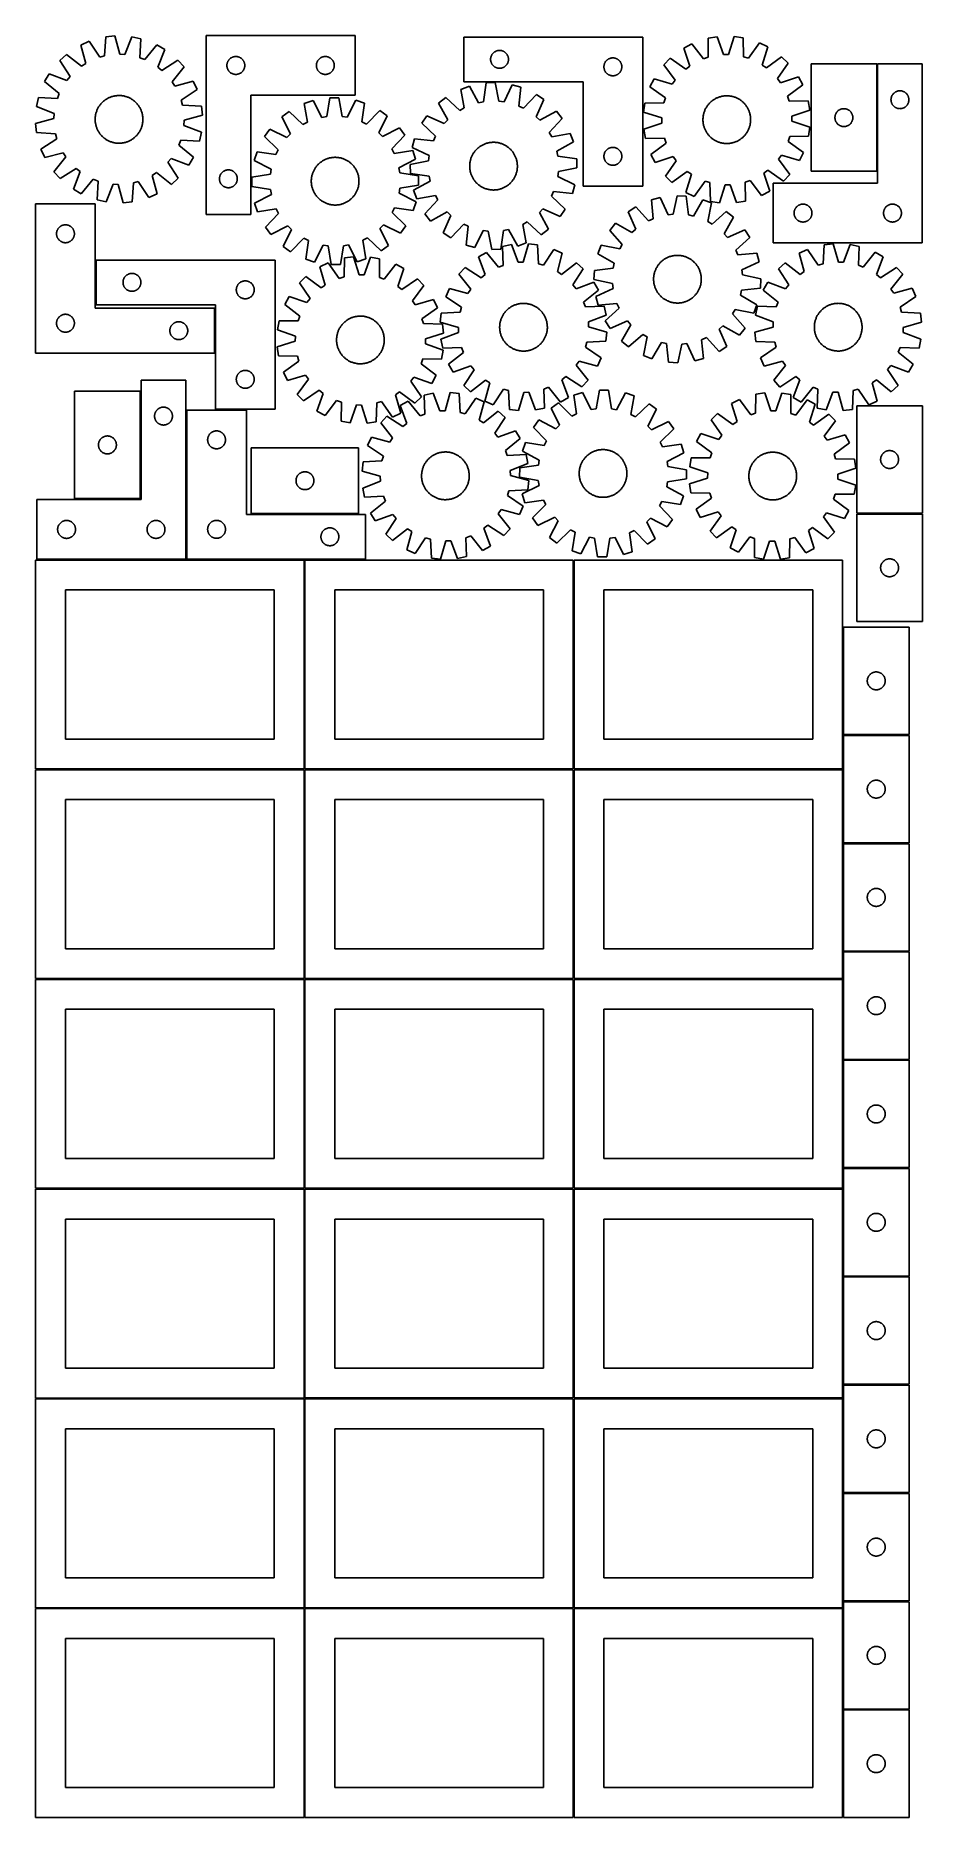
# Model space of a CAD drawing. Header units: millimetres. Extents: x 7 to 1493, y 7 to 2993.
import ezdxf

# ---------------------------------------------------------------- set-up
doc = ezdxf.new("R2010")
doc.units = ezdxf.units.MM
doc.layers.add('COMMON', color=5, linetype='CONTINUOUS', true_color=0x0000ff)
doc.layers.add('CUT', color=7, linetype='CONTINUOUS', true_color=0x000000)

msp = doc.modelspace()

# ---------------------------------------------------------------- linework, layer by layer
at = {"layer": 'COMMON'}
for p, q in [((1417.556016, 2765.932404), (1417.556016, 2945.932404)), ((107.301356, 2617.251007), (107.301356, 2542.251007)), ((307.301356, 2536.244659), (307.301356, 2461.244659)), ((182.680145, 2217.238552), (182.680145, 2397.238552)), ((259.180146, 2115.751006), (259.180146, 2365.751006)), ((308.051357, 2366.501006), (359.930146, 2366.501006)), ((368.134003, 2191.501006), (548.134003, 2191.501006)), ((1383.429282, 2192.039088), (1493.429282, 2192.039088)), ((258.430145, 2114.849137), (8.430145, 2114.849137)), ((457.324234, 2114.099136), (457.324234, 1764.123915)), ((908.824235, 2114.123915), (908.824235, 1764.123915)), ((1360.324236, 2001.723055), (1360.324236, 1821.723055)), ((1360.324236, 1820.223054), (1360.324236, 1764.123915)), ((1471.074237, 1820.973055), (1361.074237, 1820.973055)), ((6.574234, 1763.349135), (456.574234, 1763.349135)), ((457.324234, 1762.599135), (457.324234, 1412.623914)), ((458.074235, 1763.373914), (908.074235, 1763.373914)), ((908.824235, 1762.623914), (908.824235, 1412.623914)), ((909.574236, 1763.373914), (1359.574236, 1763.373914)), ((1360.324236, 1762.623914), (1360.324236, 1640.223054)), ((1360.324236, 1638.723053), (1360.324236, 1458.723053)), ((1361.074237, 1639.473053), (1471.074237, 1639.473053)), ((1361.099121, 1457.973052), (1471.074237, 1457.973052)), ((456.549607, 1411.849135), (6.574234, 1411.849135)), ((457.299608, 1061.123913), (457.299608, 1411.099134)), ((458.074235, 1411.873913), (908.049608, 1411.873913)), ((908.799608, 1411.123913), (908.799608, 1061.123913)), ((909.574236, 1411.873913), (1359.549609, 1411.873913)), ((1360.299609, 1275.673493), (1360.299609, 1095.673493)), ((457.324234, 1059.52478), (457.324234, 709.549513)), ((908.824235, 1059.549513), (908.824235, 709.549513)), ((1360.324236, 1059.549513), (1360.324236, 914.049565)), ((1360.324236, 912.549564), (1360.324236, 732.549564)), ((1361.074237, 913.299564), (1471.074237, 913.299564)), ((1360.324236, 731.049563), (1360.324236, 709.549513)), ((1361.074237, 731.799563), (1471.074237, 731.799563)), ((6.574234, 708.774779), (456.574234, 708.774779)), ((457.324234, 708.024779), (457.324234, 358.049512)), ((458.074235, 708.799512), (908.074235, 708.799512)), ((908.824235, 708.049512), (908.824235, 358.049512)), ((909.574236, 708.799512), (1359.574236, 708.799512)), ((1360.324236, 708.049512), (1360.324236, 551.049563)), ((1360.324236, 549.549562), (1360.324236, 369.549562)), ((1361.074237, 550.299562), (1471.074237, 550.299562)), ((1360.324236, 368.049561), (1360.324236, 358.049512)), ((1361.074237, 368.799561), (1471.074237, 368.799561)), ((6.574234, 357.274778), (456.549607, 357.274778)), ((457.299607, 356.524778), (457.299607, 6.549511)), ((458.074235, 357.299511), (908.049608, 357.299511)), ((908.799608, 356.549511), (908.799608, 6.549511)), ((909.574236, 357.299511), (1359.549609, 357.299511)), ((1360.299609, 186.549511), (1360.299609, 6.549511)), ((1361.074237, 187.299511), (1471.04961, 187.299511))]:
    msp.add_line(p, q, dxfattribs=at)
at = {"layer": 'CUT'}
for p, q in [((124.088358, 2991.211395), (122.250887, 2959.500223)), ((139.390125, 2992.819643), (124.088358, 2991.211395)), ((147.780436, 2962.183432), (139.390125, 2992.819643)), ((167.889858, 2991.325974), (156.343028, 2961.734667)), ((182.93968, 2988.127002), (167.889858, 2991.325974)), ((181.452229, 2956.397485), (182.93968, 2988.127002)), ((292.24996, 2993.377464), (292.24996, 2693.377464)), ((542.24996, 2993.377464), (292.24996, 2993.377464)), ((542.24996, 2893.377464), (542.24996, 2993.377464)), ((1024.426418, 2991.085729), (724.426418, 2991.085729)), ((724.426418, 2991.085729), (724.426418, 2916.085729)), ((1024.426418, 2741.085729), (1024.426418, 2991.085729)), ((1149.296214, 2991.579637), (1134.134094, 2988.96417)), ((1134.134094, 2988.96417), (1134.395263, 2957.20088)), ((1159.691824, 2961.56454), (1149.296214, 2991.579637)), ((1177.832368, 2991.971731), (1168.265359, 2961.682343)), ((1193.060625, 2989.773836), (1177.832368, 2991.971731)), ((1193.672262, 2958.015362), (1193.060625, 2989.773836)), ((58.531338, 2962.023697), (47.097252, 2951.728445)), ((83.326755, 2942.170183), (58.531338, 2962.023697)), ((96.521932, 2983.825057), (82.466062, 2977.567017)), ((82.466062, 2977.567017), (90.517814, 2946.84009)), ((113.968702, 2957.281037), (96.521932, 2983.825057)), ((122.250887, 2959.500223), (113.968702, 2957.281037)), ((156.343028, 2961.734667), (147.780436, 2962.183432)), ((209.582967, 2977.899537), (189.457062, 2953.324698)), ((222.907661, 2970.206483), (209.582967, 2977.899537)), ((211.688052, 2940.489567), (222.907661, 2970.206483)), ((335.543553, 2956.794771), (336.243151, 2957.122218)), ((336.243151, 2957.122218), (336.958678, 2957.413217)), ((336.958678, 2957.413217), (337.688237, 2957.666995)), ((337.688237, 2957.666995), (338.429893, 2957.88288)), ((338.429893, 2957.88288), (339.181679, 2958.0603)), ((339.181679, 2958.0603), (339.941601, 2958.198783)), ((339.941601, 2958.198783), (340.707645, 2958.297962)), ((340.707645, 2958.297962), (341.477778, 2958.357576)), ((341.477778, 2958.357576), (342.24996, 2958.377464)), ((342.24996, 2958.377464), (343.022141, 2958.357576)), ((343.022141, 2958.357576), (343.792275, 2958.297962)), ((343.792275, 2958.297962), (344.558318, 2958.198783)), ((344.558318, 2958.198783), (345.318241, 2958.0603)), ((345.318241, 2958.0603), (346.070027, 2957.88288)), ((346.070027, 2957.88288), (346.811682, 2957.666995)), ((346.811682, 2957.666995), (347.541241, 2957.413217)), ((347.541241, 2957.413217), (348.256768, 2957.122218)), ((348.256768, 2957.122218), (348.956367, 2956.794771)), ((485.543553, 2956.794771), (486.243151, 2957.122218)), ((486.243151, 2957.122218), (486.958678, 2957.413217)), ((486.958678, 2957.413217), (487.688237, 2957.666995)), ((487.688237, 2957.666995), (488.429893, 2957.88288)), ((488.429893, 2957.88288), (489.181679, 2958.0603)), ((489.181679, 2958.0603), (489.941601, 2958.198783)), ((489.941601, 2958.198783), (490.707645, 2958.297962)), ((490.707645, 2958.297962), (491.477778, 2958.357576)), ((491.477778, 2958.357576), (492.24996, 2958.377464)), ((492.24996, 2958.377464), (493.022141, 2958.357576)), ((493.022141, 2958.357576), (493.792275, 2958.297962)), ((493.792275, 2958.297962), (494.558318, 2958.198783)), ((494.558318, 2958.198783), (495.318241, 2958.0603)), ((495.318241, 2958.0603), (496.070027, 2957.88288)), ((496.070027, 2957.88288), (496.811682, 2957.666995)), ((496.811682, 2957.666995), (497.541241, 2957.413217)), ((497.541241, 2957.413217), (498.256768, 2957.122218)), ((498.256768, 2957.122218), (498.956367, 2956.794771)), ((769.743582, 2956.65401), (769.921002, 2957.405796)), ((769.921002, 2957.405796), (770.136887, 2958.147451)), ((770.136887, 2958.147451), (770.390665, 2958.87701)), ((770.390665, 2958.87701), (770.681664, 2959.592538)), ((770.681664, 2959.592538), (771.009111, 2960.292136)), ((771.009111, 2960.292136), (771.372139, 2960.97395)), ((771.372139, 2960.97395), (771.769784, 2961.636172)), ((771.769784, 2961.636172), (772.200993, 2962.277045)), ((772.200993, 2962.277045), (772.664621, 2962.894871)), ((772.664621, 2962.894871), (773.159439, 2963.488011)), ((773.159439, 2963.488011), (773.684135, 2964.054891)), ((773.684135, 2964.054891), (774.237318, 2964.594009)), ((774.237318, 2964.594009), (774.81752, 2965.103936)), ((774.81752, 2965.103936), (775.423203, 2965.583318)), ((775.423203, 2965.583318), (776.052762, 2966.030884)), ((776.052762, 2966.030884), (776.704526, 2966.445448)), ((776.704526, 2966.445448), (777.376767, 2966.825911)), ((777.376767, 2966.825911), (778.067702, 2967.171263)), ((778.067702, 2967.171263), (778.775499, 2967.480588)), ((778.775499, 2967.480588), (779.498282, 2967.753067)), ((779.498282, 2967.753067), (780.234133, 2967.987977)), ((780.234133, 2967.987977), (780.981102, 2968.184695)), ((780.981102, 2968.184695), (781.737206, 2968.342698)), ((781.737206, 2968.342698), (782.500442, 2968.461569)), ((782.500442, 2968.461569), (783.268786, 2968.540992)), ((783.268786, 2968.540992), (784.040199, 2968.580756)), ((784.040199, 2968.580756), (784.812636, 2968.580756)), ((784.812636, 2968.580756), (785.58405, 2968.540992)), ((785.58405, 2968.540992), (786.352393, 2968.461569)), ((786.352393, 2968.461569), (787.115629, 2968.342698)), ((787.115629, 2968.342698), (787.871734, 2968.184695)), ((787.871734, 2968.184695), (788.618702, 2967.987977)), ((788.618702, 2967.987977), (789.354553, 2967.753067)), ((789.354553, 2967.753067), (790.077336, 2967.480588)), ((790.077336, 2967.480588), (790.785134, 2967.171263)), ((790.785134, 2967.171263), (791.476069, 2966.825911)), ((791.476069, 2966.825911), (792.14831, 2966.445448)), ((792.14831, 2966.445448), (792.800074, 2966.030884)), ((792.800074, 2966.030884), (793.429632, 2965.583318)), ((793.429632, 2965.583318), (794.035315, 2965.103936)), ((794.035315, 2965.103936), (794.615518, 2964.594009)), ((794.615518, 2964.594009), (795.168701, 2964.054891)), ((795.168701, 2964.054891), (795.693397, 2963.488011)), ((795.693397, 2963.488011), (796.188215, 2962.894871)), ((796.188215, 2962.894871), (796.651843, 2962.277045)), ((796.651843, 2962.277045), (797.083051, 2961.636172)), ((797.083051, 2961.636172), (797.480696, 2960.97395)), ((797.480696, 2960.97395), (797.843724, 2960.292136)), ((797.843724, 2960.292136), (798.171171, 2959.592538)), ((798.171171, 2959.592538), (798.46217, 2958.87701)), ((798.46217, 2958.87701), (798.715948, 2958.147451)), ((798.715948, 2958.147451), (798.931834, 2957.405796)), ((798.931834, 2957.405796), (799.109253, 2956.65401)), ((1107.115763, 2979.773109), (1093.503954, 2972.600299)), ((1093.503954, 2972.600299), (1103.567737, 2942.472321)), ((1126.277751, 2954.439475), (1107.115763, 2979.773109)), ((1134.395263, 2957.20088), (1126.277751, 2954.439475)), ((1168.265359, 2961.682343), (1159.691824, 2961.56454)), ((1201.862581, 2955.478032), (1193.672262, 2958.015362)), ((1220.321284, 2981.328584), (1201.862581, 2955.478032)), ((1234.12503, 2974.532471), (1220.321284, 2981.328584)), ((1224.892823, 2944.139361), (1234.12503, 2974.532471)), ((1257.441731, 2958.076551), (1231.898201, 2939.195268)), ((1268.469759, 2947.347472), (1257.441731, 2958.076551)), ((29.137126, 2929.549633), (21.444072, 2916.224939)), ((58.854042, 2918.330024), (29.137126, 2929.549633)), ((47.097252, 2951.728445), (64.250066, 2924.993529)), ((90.517814, 2946.84009), (83.326755, 2942.170183)), ((189.457062, 2953.324698), (181.452229, 2956.397485)), ((218.351557, 2935.093543), (211.688052, 2940.489567)), ((245.086473, 2952.246357), (218.351557, 2935.093543)), ((235.528211, 2916.016854), (255.381726, 2940.812271)), ((255.381726, 2940.812271), (245.086473, 2952.246357)), ((327.254933, 2943.763683), (327.294697, 2944.535096)), ((327.254933, 2942.991246), (327.254933, 2943.763683)), ((327.294697, 2942.219832), (327.254933, 2942.991246)), ((327.294697, 2944.535096), (327.37412, 2945.30344)), ((327.37412, 2941.451489), (327.294697, 2942.219832)), ((327.37412, 2945.30344), (327.492991, 2946.066676)), ((327.492991, 2940.688253), (327.37412, 2941.451489)), ((327.492991, 2946.066676), (327.650994, 2946.82278)), ((327.650994, 2939.932148), (327.492991, 2940.688253)), ((327.650994, 2946.82278), (327.847712, 2947.569749)), ((327.847712, 2939.18518), (327.650994, 2939.932148)), ((327.847712, 2947.569749), (328.082621, 2948.3056)), ((328.082621, 2938.449329), (327.847712, 2939.18518)), ((328.082621, 2948.3056), (328.3551, 2949.028383)), ((328.3551, 2937.726546), (328.082621, 2938.449329)), ((328.3551, 2949.028383), (328.664426, 2949.73618)), ((328.664426, 2937.018748), (328.3551, 2937.726546)), ((328.664426, 2949.73618), (329.009778, 2950.427115)), ((329.009778, 2936.327813), (328.664426, 2937.018748)), ((329.009778, 2950.427115), (329.39024, 2951.099356)), ((329.39024, 2935.655572), (329.009778, 2936.327813)), ((329.39024, 2951.099356), (329.804805, 2951.75112)), ((329.804805, 2935.003808), (329.39024, 2935.655572)), ((329.804805, 2951.75112), (330.252371, 2952.380678)), ((330.252371, 2934.37425), (329.804805, 2935.003808)), ((330.252371, 2952.380678), (330.731753, 2952.986362)), ((330.731753, 2933.768567), (330.252371, 2934.37425)), ((330.731753, 2952.986362), (331.241679, 2953.566564)), ((331.241679, 2933.188364), (330.731753, 2933.768567)), ((331.241679, 2953.566564), (331.780797, 2954.119747)), ((331.780797, 2932.635181), (331.241679, 2933.188364)), ((331.780797, 2954.119747), (332.347678, 2954.644443)), ((332.347678, 2932.110485), (331.780797, 2932.635181)), ((332.347678, 2954.644443), (332.940818, 2955.139261)), ((332.940818, 2931.615667), (332.347678, 2932.110485)), ((332.940818, 2955.139261), (333.558643, 2955.602889)), ((333.558643, 2931.152039), (332.940818, 2931.615667)), ((333.558643, 2955.602889), (334.199517, 2956.034098)), ((334.199517, 2930.720831), (333.558643, 2931.152039)), ((334.199517, 2956.034098), (334.861739, 2956.431743)), ((334.861739, 2930.323186), (334.199517, 2930.720831)), ((334.861739, 2956.431743), (335.543553, 2956.794771)), ((335.543553, 2929.960158), (334.861739, 2930.323186)), ((336.243151, 2929.632711), (335.543553, 2929.960158)), ((336.958678, 2929.341712), (336.243151, 2929.632711)), ((337.688237, 2929.087934), (336.958678, 2929.341712)), ((338.429893, 2928.872048), (337.688237, 2929.087934)), ((339.181679, 2928.694629), (338.429893, 2928.872048)), ((339.941601, 2928.556146), (339.181679, 2928.694629)), ((340.707645, 2928.456966), (339.941601, 2928.556146)), ((341.477778, 2928.397353), (340.707645, 2928.456966)), ((342.24996, 2928.377464), (341.477778, 2928.397353)), ((343.022141, 2928.397353), (342.24996, 2928.377464)), ((343.792275, 2928.456966), (343.022141, 2928.397353)), ((344.558318, 2928.556146), (343.792275, 2928.456966)), ((345.318241, 2928.694629), (344.558318, 2928.556146)), ((346.070027, 2928.872048), (345.318241, 2928.694629)), ((346.811682, 2929.087934), (346.070027, 2928.872048)), ((347.541241, 2929.341712), (346.811682, 2929.087934)), ((348.256768, 2929.632711), (347.541241, 2929.341712)), ((348.956367, 2929.960158), (348.256768, 2929.632711)), ((348.956367, 2956.794771), (349.638181, 2956.431743)), ((349.638181, 2930.323186), (348.956367, 2929.960158)), ((349.638181, 2956.431743), (350.300403, 2956.034098)), ((350.300403, 2930.720831), (349.638181, 2930.323186)), ((350.300403, 2956.034098), (350.941276, 2955.602889)), ((350.941276, 2931.152039), (350.300403, 2930.720831)), ((350.941276, 2955.602889), (351.559102, 2955.139261)), ((351.559102, 2931.615667), (350.941276, 2931.152039)), ((351.559102, 2955.139261), (352.152242, 2954.644443)), ((352.152242, 2932.110485), (351.559102, 2931.615667)), ((352.152242, 2954.644443), (352.719122, 2954.119747)), ((352.719122, 2932.635181), (352.152242, 2932.110485)), ((352.719122, 2954.119747), (353.25824, 2953.566564)), ((353.25824, 2933.188364), (352.719122, 2932.635181)), ((353.25824, 2953.566564), (353.768166, 2952.986362)), ((353.768166, 2933.768567), (353.25824, 2933.188364)), ((353.768166, 2952.986362), (354.247548, 2952.380678)), ((354.247548, 2934.37425), (353.768166, 2933.768567)), ((354.247548, 2952.380678), (354.695115, 2951.75112)), ((354.695115, 2935.003808), (354.247548, 2934.37425)), ((354.695115, 2951.75112), (355.109679, 2951.099356)), ((355.109679, 2935.655572), (354.695115, 2935.003808)), ((355.109679, 2951.099356), (355.490142, 2950.427115)), ((355.490142, 2936.327813), (355.109679, 2935.655572)), ((355.490142, 2950.427115), (355.835494, 2949.73618)), ((355.835494, 2937.018748), (355.490142, 2936.327813)), ((355.835494, 2949.73618), (356.144819, 2949.028383)), ((356.144819, 2937.726546), (355.835494, 2937.018748)), ((356.144819, 2949.028383), (356.417298, 2948.3056)), ((356.417298, 2938.449329), (356.144819, 2937.726546)), ((356.417298, 2948.3056), (356.652208, 2947.569749)), ((356.652208, 2939.18518), (356.417298, 2938.449329)), ((356.652208, 2947.569749), (356.848925, 2946.82278)), ((356.848925, 2939.932148), (356.652208, 2939.18518)), ((356.848925, 2946.82278), (357.006929, 2946.066676)), ((357.006929, 2940.688253), (356.848925, 2939.932148)), ((357.006929, 2946.066676), (357.1258, 2945.30344)), ((357.1258, 2941.451489), (357.006929, 2940.688253)), ((357.1258, 2945.30344), (357.205223, 2944.535096)), ((357.205223, 2942.219832), (357.1258, 2941.451489)), ((357.205223, 2944.535096), (357.244987, 2943.763683)), ((357.244987, 2942.991246), (357.205223, 2942.219832)), ((357.244987, 2943.763683), (357.244987, 2942.991246)), ((477.254933, 2943.763683), (477.294697, 2944.535096)), ((477.254933, 2942.991246), (477.254933, 2943.763683)), ((477.294697, 2942.219832), (477.254933, 2942.991246)), ((477.294697, 2944.535096), (477.37412, 2945.30344)), ((477.37412, 2941.451489), (477.294697, 2942.219832)), ((477.37412, 2945.30344), (477.492991, 2946.066676)), ((477.492991, 2940.688253), (477.37412, 2941.451489)), ((477.492991, 2946.066676), (477.650994, 2946.82278)), ((477.650994, 2939.932148), (477.492991, 2940.688253)), ((477.650994, 2946.82278), (477.847712, 2947.569749)), ((477.847712, 2939.18518), (477.650994, 2939.932148)), ((477.847712, 2947.569749), (478.082621, 2948.3056)), ((478.082621, 2938.449329), (477.847712, 2939.18518)), ((478.082621, 2948.3056), (478.3551, 2949.028383)), ((478.3551, 2937.726546), (478.082621, 2938.449329)), ((478.3551, 2949.028383), (478.664426, 2949.73618)), ((478.664426, 2937.018748), (478.3551, 2937.726546)), ((478.664426, 2949.73618), (479.009778, 2950.427115)), ((479.009778, 2936.327813), (478.664426, 2937.018748)), ((479.009778, 2950.427115), (479.39024, 2951.099356)), ((479.39024, 2935.655572), (479.009778, 2936.327813)), ((479.39024, 2951.099356), (479.804805, 2951.75112)), ((479.804805, 2935.003808), (479.39024, 2935.655572)), ((479.804805, 2951.75112), (480.252371, 2952.380678)), ((480.252371, 2934.37425), (479.804805, 2935.003808)), ((480.252371, 2952.380678), (480.731753, 2952.986362)), ((480.731753, 2933.768567), (480.252371, 2934.37425)), ((480.731753, 2952.986362), (481.241679, 2953.566564)), ((481.241679, 2933.188364), (480.731753, 2933.768567)), ((481.241679, 2953.566564), (481.780797, 2954.119747)), ((481.780797, 2932.635181), (481.241679, 2933.188364)), ((481.780797, 2954.119747), (482.347678, 2954.644443)), ((482.347678, 2932.110485), (481.780797, 2932.635181)), ((482.347678, 2954.644443), (482.940818, 2955.139261)), ((482.940818, 2931.615667), (482.347678, 2932.110485)), ((482.940818, 2955.139261), (483.558643, 2955.602889)), ((483.558643, 2931.152039), (482.940818, 2931.615667)), ((483.558643, 2955.602889), (484.199517, 2956.034098)), ((484.199517, 2930.720831), (483.558643, 2931.152039)), ((484.199517, 2956.034098), (484.861739, 2956.431743)), ((484.861739, 2930.323186), (484.199517, 2930.720831)), ((484.861739, 2956.431743), (485.543553, 2956.794771)), ((485.543553, 2929.960158), (484.861739, 2930.323186)), ((486.243151, 2929.632711), (485.543553, 2929.960158)), ((486.958678, 2929.341712), (486.243151, 2929.632711)), ((487.688237, 2929.087934), (486.958678, 2929.341712)), ((488.429893, 2928.872048), (487.688237, 2929.087934)), ((489.181679, 2928.694629), (488.429893, 2928.872048)), ((489.941601, 2928.556146), (489.181679, 2928.694629)), ((490.707645, 2928.456966), (489.941601, 2928.556146)), ((491.477778, 2928.397353), (490.707645, 2928.456966)), ((492.24996, 2928.377464), (491.477778, 2928.397353)), ((493.022141, 2928.397353), (492.24996, 2928.377464)), ((493.792275, 2928.456966), (493.022141, 2928.397353)), ((494.558318, 2928.556146), (493.792275, 2928.456966)), ((495.318241, 2928.694629), (494.558318, 2928.556146)), ((496.070027, 2928.872048), (495.318241, 2928.694629)), ((496.811682, 2929.087934), (496.070027, 2928.872048)), ((497.541241, 2929.341712), (496.811682, 2929.087934)), ((498.256768, 2929.632711), (497.541241, 2929.341712)), ((498.956367, 2929.960158), (498.256768, 2929.632711)), ((498.956367, 2956.794771), (499.638181, 2956.431743)), ((499.638181, 2930.323186), (498.956367, 2929.960158)), ((499.638181, 2956.431743), (500.300403, 2956.034098)), ((500.300403, 2930.720831), (499.638181, 2930.323186)), ((500.300403, 2956.034098), (500.941276, 2955.602889)), ((500.941276, 2931.152039), (500.300403, 2930.720831)), ((500.941276, 2955.602889), (501.559102, 2955.139261)), ((501.559102, 2931.615667), (500.941276, 2931.152039)), ((501.559102, 2955.139261), (502.152242, 2954.644443)), ((502.152242, 2932.110485), (501.559102, 2931.615667)), ((502.152242, 2954.644443), (502.719122, 2954.119747)), ((502.719122, 2932.635181), (502.152242, 2932.110485)), ((502.719122, 2954.119747), (503.25824, 2953.566564)), ((503.25824, 2933.188364), (502.719122, 2932.635181)), ((503.25824, 2953.566564), (503.768166, 2952.986362)), ((503.768166, 2933.768567), (503.25824, 2933.188364)), ((503.768166, 2952.986362), (504.247548, 2952.380678)), ((504.247548, 2934.37425), (503.768166, 2933.768567)), ((504.247548, 2952.380678), (504.695115, 2951.75112)), ((504.695115, 2935.003808), (504.247548, 2934.37425)), ((504.695115, 2951.75112), (505.109679, 2951.099356)), ((505.109679, 2935.655572), (504.695115, 2935.003808)), ((505.109679, 2951.099356), (505.490142, 2950.427115)), ((505.490142, 2936.327813), (505.109679, 2935.655572)), ((505.490142, 2950.427115), (505.835494, 2949.73618)), ((505.835494, 2937.018748), (505.490142, 2936.327813)), ((505.835494, 2949.73618), (506.144819, 2949.028383)), ((506.144819, 2937.726546), (505.835494, 2937.018748)), ((506.144819, 2949.028383), (506.417298, 2948.3056)), ((506.417298, 2938.449329), (506.144819, 2937.726546)), ((506.417298, 2948.3056), (506.652208, 2947.569749)), ((506.652208, 2939.18518), (506.417298, 2938.449329)), ((506.652208, 2947.569749), (506.848925, 2946.82278)), ((506.848925, 2939.932148), (506.652208, 2939.18518)), ((506.848925, 2946.82278), (507.006929, 2946.066676)), ((507.006929, 2940.688253), (506.848925, 2939.932148)), ((507.006929, 2946.066676), (507.1258, 2945.30344)), ((507.1258, 2941.451489), (507.006929, 2940.688253)), ((507.1258, 2945.30344), (507.205223, 2944.535096)), ((507.205223, 2942.219832), (507.1258, 2941.451489)), ((507.205223, 2944.535096), (507.244987, 2943.763683)), ((507.244987, 2942.991246), (507.205223, 2942.219832)), ((507.244987, 2943.763683), (507.244987, 2942.991246)), ((769.426418, 2953.585729), (769.446306, 2954.35791)), ((769.446306, 2952.813548), (769.426418, 2953.585729)), ((769.446306, 2954.35791), (769.50592, 2955.128044)), ((769.50592, 2952.043414), (769.446306, 2952.813548)), ((769.50592, 2955.128044), (769.605099, 2955.894088)), ((769.605099, 2951.27737), (769.50592, 2952.043414)), ((769.605099, 2955.894088), (769.743582, 2956.65401)), ((769.743582, 2950.517448), (769.605099, 2951.27737)), ((769.921002, 2949.765662), (769.743582, 2950.517448)), ((770.136887, 2949.024006), (769.921002, 2949.765662)), ((770.390665, 2948.294448), (770.136887, 2949.024006)), ((770.681664, 2947.57892), (770.390665, 2948.294448)), ((771.009111, 2946.879322), (770.681664, 2947.57892)), ((771.372139, 2946.197508), (771.009111, 2946.879322)), ((771.769784, 2945.535286), (771.372139, 2946.197508)), ((772.200993, 2944.894412), (771.769784, 2945.535286)), ((772.664621, 2944.276587), (772.200993, 2944.894412)), ((773.159439, 2943.683447), (772.664621, 2944.276587)), ((773.684135, 2943.116567), (773.159439, 2943.683447)), ((774.237318, 2942.577448), (773.684135, 2943.116567)), ((774.81752, 2942.067522), (774.237318, 2942.577448)), ((775.423203, 2941.58814), (774.81752, 2942.067522)), ((776.052762, 2941.140574), (775.423203, 2941.58814)), ((776.704526, 2940.72601), (776.052762, 2941.140574)), ((777.376767, 2940.345547), (776.704526, 2940.72601)), ((778.067702, 2940.000195), (777.376767, 2940.345547)), ((778.775499, 2939.690869), (778.067702, 2940.000195)), ((779.498282, 2939.41839), (778.775499, 2939.690869)), ((780.234133, 2939.183481), (779.498282, 2939.41839)), ((780.981102, 2938.986763), (780.234133, 2939.183481)), ((781.737206, 2938.82876), (780.981102, 2938.986763)), ((782.500442, 2938.709889), (781.737206, 2938.82876)), ((783.268786, 2938.630466), (782.500442, 2938.709889)), ((784.040199, 2938.590702), (783.268786, 2938.630466)), ((784.812636, 2938.590702), (784.040199, 2938.590702)), ((785.58405, 2938.630466), (784.812636, 2938.590702)), ((786.352393, 2938.709889), (785.58405, 2938.630466)), ((787.115629, 2938.82876), (786.352393, 2938.709889)), ((787.871734, 2938.986763), (787.115629, 2938.82876)), ((788.618702, 2939.183481), (787.871734, 2938.986763)), ((789.354553, 2939.41839), (788.618702, 2939.183481)), ((790.077336, 2939.690869), (789.354553, 2939.41839)), ((790.785134, 2940.000195), (790.077336, 2939.690869)), ((791.476069, 2940.345547), (790.785134, 2940.000195)), ((792.14831, 2940.72601), (791.476069, 2940.345547)), ((792.800074, 2941.140574), (792.14831, 2940.72601)), ((793.429632, 2941.58814), (792.800074, 2941.140574)), ((794.035315, 2942.067522), (793.429632, 2941.58814)), ((794.615518, 2942.577448), (794.035315, 2942.067522)), ((795.168701, 2943.116567), (794.615518, 2942.577448)), ((795.693397, 2943.683447), (795.168701, 2943.116567)), ((796.188215, 2944.276587), (795.693397, 2943.683447)), ((796.651843, 2944.894412), (796.188215, 2944.276587)), ((797.083051, 2945.535286), (796.651843, 2944.894412)), ((797.480696, 2946.197508), (797.083051, 2945.535286)), ((797.843724, 2946.879322), (797.480696, 2946.197508)), ((798.171171, 2947.57892), (797.843724, 2946.879322)), ((798.46217, 2948.294448), (798.171171, 2947.57892)), ((798.715948, 2949.024006), (798.46217, 2948.294448)), ((798.931834, 2949.765662), (798.715948, 2949.024006)), ((799.109253, 2950.517448), (798.931834, 2949.765662)), ((799.109253, 2956.65401), (799.247736, 2955.894088)), ((799.247736, 2951.27737), (799.109253, 2950.517448)), ((799.247736, 2955.894088), (799.346916, 2955.128044)), ((799.346916, 2952.043414), (799.247736, 2951.27737)), ((799.346916, 2955.128044), (799.406529, 2954.35791)), ((799.406529, 2952.813548), (799.346916, 2952.043414)), ((799.406529, 2954.35791), (799.426418, 2953.585729)), ((799.426418, 2953.585729), (799.406529, 2952.813548)), ((959.426418, 2941.085729), (959.446306, 2941.85791)), ((959.446306, 2940.313548), (959.426418, 2941.085729)), ((959.446306, 2941.85791), (959.50592, 2942.628044)), ((959.50592, 2939.543414), (959.446306, 2940.313548)), ((959.50592, 2942.628044), (959.605099, 2943.394088)), ((959.605099, 2938.77737), (959.50592, 2939.543414)), ((959.605099, 2943.394088), (959.743582, 2944.15401)), ((959.743582, 2938.017448), (959.605099, 2938.77737)), ((959.743582, 2944.15401), (959.921002, 2944.905796)), ((959.921002, 2937.265662), (959.743582, 2938.017448)), ((959.921002, 2944.905796), (960.136887, 2945.647451)), ((960.136887, 2936.524006), (959.921002, 2937.265662)), ((960.136887, 2945.647451), (960.390665, 2946.37701)), ((960.390665, 2935.794448), (960.136887, 2936.524006)), ((960.390665, 2946.37701), (960.681664, 2947.092538)), ((960.681664, 2935.07892), (960.390665, 2935.794448)), ((960.681664, 2947.092538), (961.009111, 2947.792136)), ((961.009111, 2934.379322), (960.681664, 2935.07892)), ((961.009111, 2947.792136), (961.372139, 2948.47395)), ((961.372139, 2933.697508), (961.009111, 2934.379322)), ((961.372139, 2948.47395), (961.769784, 2949.136172)), ((961.769784, 2933.035286), (961.372139, 2933.697508)), ((961.769784, 2949.136172), (962.200993, 2949.777045)), ((962.200993, 2932.394412), (961.769784, 2933.035286)), ((962.200993, 2949.777045), (962.664621, 2950.394871)), ((962.664621, 2931.776587), (962.200993, 2932.394412)), ((962.664621, 2950.394871), (963.159439, 2950.988011)), ((963.159439, 2931.183447), (962.664621, 2931.776587)), ((963.159439, 2950.988011), (963.684135, 2951.554891)), ((963.684135, 2930.616567), (963.159439, 2931.183447)), ((963.684135, 2951.554891), (964.237318, 2952.094009)), ((964.237318, 2930.077448), (963.684135, 2930.616567)), ((964.237318, 2952.094009), (964.81752, 2952.603936)), ((964.81752, 2929.567522), (964.237318, 2930.077448)), ((964.81752, 2952.603936), (965.423203, 2953.083318)), ((965.423203, 2929.08814), (964.81752, 2929.567522)), ((965.423203, 2953.083318), (966.052762, 2953.530884)), ((966.052762, 2928.640574), (965.423203, 2929.08814)), ((966.052762, 2953.530884), (966.704526, 2953.945448)), ((966.704526, 2928.22601), (966.052762, 2928.640574)), ((966.704526, 2953.945448), (967.376767, 2954.325911)), ((967.376767, 2927.845547), (966.704526, 2928.22601)), ((967.376767, 2954.325911), (968.067702, 2954.671263)), ((968.067702, 2927.500195), (967.376767, 2927.845547)), ((968.067702, 2954.671263), (968.775499, 2954.980588)), ((968.775499, 2927.190869), (968.067702, 2927.500195)), ((968.775499, 2954.980588), (969.498282, 2955.253067)), ((969.498282, 2926.91839), (968.775499, 2927.190869)), ((969.498282, 2955.253067), (970.234133, 2955.487977)), ((970.234133, 2955.487977), (970.981102, 2955.684695)), ((970.981102, 2955.684695), (971.737206, 2955.842698)), ((971.737206, 2955.842698), (972.500442, 2955.961569)), ((972.500442, 2955.961569), (973.268786, 2956.040992)), ((973.268786, 2956.040992), (974.040199, 2956.080756)), ((974.040199, 2956.080756), (974.812636, 2956.080756)), ((974.812636, 2956.080756), (975.58405, 2956.040992)), ((975.58405, 2956.040992), (976.352393, 2955.961569)), ((976.352393, 2955.961569), (977.115629, 2955.842698)), ((977.115629, 2955.842698), (977.871734, 2955.684695)), ((977.871734, 2955.684695), (978.618702, 2955.487977)), ((978.618702, 2955.487977), (979.354553, 2955.253067)), ((979.354553, 2955.253067), (980.077336, 2954.980588)), ((980.077336, 2927.190869), (979.354553, 2926.91839)), ((980.077336, 2954.980588), (980.785134, 2954.671263)), ((980.785134, 2927.500195), (980.077336, 2927.190869)), ((980.785134, 2954.671263), (981.476069, 2954.325911)), ((981.476069, 2927.845547), (980.785134, 2927.500195)), ((981.476069, 2954.325911), (982.14831, 2953.945448)), ((982.14831, 2928.22601), (981.476069, 2927.845547)), ((982.14831, 2953.945448), (982.800074, 2953.530884)), ((982.800074, 2928.640574), (982.14831, 2928.22601)), ((982.800074, 2953.530884), (983.429632, 2953.083318)), ((983.429632, 2929.08814), (982.800074, 2928.640574)), ((983.429632, 2953.083318), (984.035315, 2952.603936)), ((984.035315, 2929.567522), (983.429632, 2929.08814)), ((984.035315, 2952.603936), (984.615518, 2952.094009)), ((984.615518, 2930.077448), (984.035315, 2929.567522)), ((984.615518, 2952.094009), (985.168701, 2951.554891)), ((985.168701, 2930.616567), (984.615518, 2930.077448)), ((985.168701, 2951.554891), (985.693397, 2950.988011)), ((985.693397, 2931.183447), (985.168701, 2930.616567)), ((985.693397, 2950.988011), (986.188215, 2950.394871)), ((986.188215, 2931.776587), (985.693397, 2931.183447)), ((986.188215, 2950.394871), (986.651843, 2949.777045)), ((986.651843, 2932.394412), (986.188215, 2931.776587)), ((986.651843, 2949.777045), (987.083051, 2949.136172)), ((987.083051, 2933.035286), (986.651843, 2932.394412)), ((987.083051, 2949.136172), (987.480696, 2948.47395)), ((987.480696, 2933.697508), (987.083051, 2933.035286)), ((987.480696, 2948.47395), (987.843724, 2947.792136)), ((987.843724, 2934.379322), (987.480696, 2933.697508)), ((987.843724, 2947.792136), (988.171171, 2947.092538)), ((988.171171, 2935.07892), (987.843724, 2934.379322)), ((988.171171, 2947.092538), (988.46217, 2946.37701)), ((988.46217, 2935.794448), (988.171171, 2935.07892)), ((988.46217, 2946.37701), (988.715948, 2945.647451)), ((988.715948, 2936.524006), (988.46217, 2935.794448)), ((988.715948, 2945.647451), (988.931834, 2944.905796)), ((988.931834, 2937.265662), (988.715948, 2936.524006)), ((988.931834, 2944.905796), (989.109253, 2944.15401)), ((989.109253, 2938.017448), (988.931834, 2937.265662)), ((989.109253, 2944.15401), (989.247736, 2943.394088)), ((989.247736, 2938.77737), (989.109253, 2938.017448)), ((989.247736, 2943.394088), (989.346916, 2942.628044)), ((989.346916, 2939.543414), (989.247736, 2938.77737)), ((989.346916, 2942.628044), (989.406529, 2941.85791)), ((989.406529, 2940.313548), (989.346916, 2939.543414)), ((989.406529, 2941.85791), (989.426418, 2941.085729)), ((989.426418, 2941.085729), (989.406529, 2940.313548)), ((1070.648188, 2955.509957), (1059.919109, 2944.481929)), ((1059.919109, 2944.481929), (1078.800392, 2918.9384)), ((1096.700844, 2937.33762), (1070.648188, 2955.509957)), ((1103.567737, 2942.472321), (1096.700844, 2937.33762)), ((1231.898201, 2939.195268), (1224.892823, 2944.139361)), ((1250.297421, 2921.294816), (1268.469759, 2947.347472)), ((1416.806015, 2945.932404), (1306.806015, 2945.932404)), ((1306.806015, 2945.932404), (1306.806015, 2765.932404)), ((1416.806015, 2765.932404), (1416.806015, 2945.932404)), ((1493.306016, 2945.932404), (1418.306016, 2945.932404)), ((1418.306016, 2945.932404), (1418.306016, 2745.932404)), ((1493.306016, 2645.932404), (1493.306016, 2945.932404)), ((21.444072, 2916.224939), (46.018911, 2896.099034)), ((64.250066, 2924.993529), (58.854042, 2918.330024)), ((240.198118, 2908.825795), (235.528211, 2916.016854)), ((270.925045, 2916.877547), (240.198118, 2908.825795)), ((250.639066, 2885.374907), (277.183086, 2902.821677)), ((277.183086, 2902.821677), (270.925045, 2916.877547)), ((733.809514, 2908.591368), (719.348795, 2903.336069)), ((719.348795, 2903.336069), (725.222399, 2872.119479)), ((724.426418, 2916.085729), (924.426418, 2916.085729)), ((749.348738, 2880.887446), (733.809514, 2908.591368)), ((761.826671, 2914.023195), (757.766343, 2882.51941)), ((777.203608, 2914.552673), (761.826671, 2914.023195)), ((783.421306, 2883.402794), (777.203608, 2914.552673)), ((805.528035, 2911.06087), (791.931228, 2882.3537)), ((820.315989, 2906.812699), (805.528035, 2911.06087)), ((816.603529, 2875.266029), (820.315989, 2906.812699)), ((924.426418, 2916.085729), (924.426418, 2741.085729)), ((970.234133, 2926.683481), (969.498282, 2926.91839)), ((970.981102, 2926.486763), (970.234133, 2926.683481)), ((971.737206, 2926.32876), (970.981102, 2926.486763)), ((972.500442, 2926.209889), (971.737206, 2926.32876)), ((973.268786, 2926.130466), (972.500442, 2926.209889)), ((974.040199, 2926.090702), (973.268786, 2926.130466)), ((974.812636, 2926.090702), (974.040199, 2926.090702)), ((975.58405, 2926.130466), (974.812636, 2926.090702)), ((976.352393, 2926.209889), (975.58405, 2926.130466)), ((977.115629, 2926.32876), (976.352393, 2926.209889)), ((977.871734, 2926.486763), (977.115629, 2926.32876)), ((978.618702, 2926.683481), (977.871734, 2926.486763)), ((979.354553, 2926.91839), (978.618702, 2926.683481)), ((1043.463189, 2921.165228), (1036.667076, 2907.361483)), ((1036.667076, 2907.361483), (1062.517628, 2888.90278)), ((1073.856299, 2911.933022), (1043.463189, 2921.165228)), ((1078.800392, 2918.9384), (1073.856299, 2911.933022)), ((1255.432123, 2914.427923), (1250.297421, 2921.294816)), ((1285.5601, 2924.491706), (1255.432123, 2914.427923)), ((1267.399277, 2891.717909), (1292.73291, 2910.879897)), ((1292.73291, 2910.879897), (1285.5601, 2924.491706)), ((1445.903734, 2897.199383), (1446.496873, 2897.694201)), ((1446.496873, 2897.694201), (1447.114699, 2898.157829)), ((1447.114699, 2898.157829), (1447.755573, 2898.589037)), ((1447.755573, 2898.589037), (1448.417795, 2898.986683)), ((1448.417795, 2898.986683), (1449.099609, 2899.34971)), ((1449.099609, 2899.34971), (1449.799207, 2899.677158)), ((1449.799207, 2899.677158), (1450.514734, 2899.968156)), ((1450.514734, 2899.968156), (1451.244293, 2900.221935)), ((1451.244293, 2900.221935), (1451.985949, 2900.43782)), ((1451.985949, 2900.43782), (1452.737735, 2900.615239)), ((1452.737735, 2900.615239), (1453.497657, 2900.753722)), ((1453.497657, 2900.753722), (1454.263701, 2900.852902)), ((1454.263701, 2900.852902), (1455.033834, 2900.912515)), ((1455.033834, 2900.912515), (1455.806016, 2900.932404)), ((1455.806016, 2900.932404), (1456.578197, 2900.912515)), ((1456.578197, 2900.912515), (1457.348331, 2900.852902)), ((1457.348331, 2900.852902), (1458.114374, 2900.753722)), ((1458.114374, 2900.753722), (1458.874297, 2900.615239)), ((1458.874297, 2900.615239), (1459.626082, 2900.43782)), ((1459.626082, 2900.43782), (1460.367738, 2900.221935)), ((1460.367738, 2900.221935), (1461.097297, 2899.968156)), ((1461.097297, 2899.968156), (1461.812824, 2899.677158)), ((1461.812824, 2899.677158), (1462.512423, 2899.34971)), ((1462.512423, 2899.34971), (1463.194237, 2898.986683)), ((1463.194237, 2898.986683), (1463.856459, 2898.589037)), ((1463.856459, 2898.589037), (1464.497332, 2898.157829)), ((1464.497332, 2898.157829), (1465.115158, 2897.694201)), ((1465.115158, 2897.694201), (1465.708297, 2897.199383)), ((11.216607, 2889.581651), (8.017635, 2874.53183)), ((8.017635, 2874.53183), (37.608942, 2862.984999)), ((42.946124, 2888.094201), (11.216607, 2889.581651)), ((46.018911, 2896.099034), (42.946124, 2888.094201)), ((108.8962, 2867.033856), (109.355722, 2868.203406)), ((109.355722, 2868.203406), (109.851754, 2869.357944)), ((109.851754, 2869.357944), (110.383806, 2870.496332)), ((110.383806, 2870.496332), (110.951353, 2871.617447)), ((110.951353, 2871.617447), (111.553835, 2872.720181)), ((111.553835, 2872.720181), (112.190658, 2873.803446)), ((112.190658, 2873.803446), (112.861192, 2874.866174)), ((112.861192, 2874.866174), (113.564777, 2875.907315)), ((113.564777, 2875.907315), (114.300717, 2876.925843)), ((114.300717, 2876.925843), (115.068288, 2877.920751)), ((115.068288, 2877.920751), (115.86673, 2878.891059)), ((115.86673, 2878.891059), (116.695256, 2879.835808)), ((116.695256, 2879.835808), (117.553049, 2880.754066)), ((117.553049, 2880.754066), (118.439262, 2881.644928)), ((118.439262, 2881.644928), (119.35302, 2882.507513)), ((119.35302, 2882.507513), (120.293421, 2883.34097)), ((120.293421, 2883.34097), (121.259538, 2884.144478)), ((121.259538, 2884.144478), (122.250418, 2884.917243)), ((122.250418, 2884.917243), (123.265081, 2885.658502)), ((123.265081, 2885.658502), (124.302527, 2886.367524)), ((124.302527, 2886.367524), (125.361732, 2887.043609)), ((125.361732, 2887.043609), (126.441651, 2887.68609)), ((126.441651, 2887.68609), (127.541218, 2888.294333)), ((127.541218, 2888.294333), (128.659348, 2888.867738)), ((128.659348, 2888.867738), (129.794937, 2889.405738)), ((129.794937, 2889.405738), (130.946864, 2889.907803)), ((130.946864, 2889.907803), (132.113994, 2890.373438)), ((132.113994, 2890.373438), (133.295174, 2890.802182)), ((133.295174, 2890.802182), (134.489237, 2891.193613)), ((134.489237, 2891.193613), (135.695007, 2891.547345)), ((135.695007, 2891.547345), (136.911293, 2891.863028)), ((136.911293, 2891.863028), (138.136895, 2892.14035)), ((138.136895, 2892.14035), (139.370602, 2892.379039)), ((139.370602, 2892.379039), (140.611198, 2892.578858)), ((140.611198, 2892.578858), (141.857459, 2892.73961)), ((141.857459, 2892.73961), (143.108154, 2892.861138)), ((143.108154, 2892.861138), (144.362049, 2892.94332)), ((144.362049, 2892.94332), (145.617907, 2892.986075)), ((145.617907, 2892.986075), (146.874488, 2892.989362)), ((146.874488, 2892.989362), (148.130552, 2892.953177)), ((148.130552, 2892.953177), (149.38486, 2892.877557)), ((149.38486, 2892.877557), (150.636174, 2892.762574)), ((150.636174, 2892.762574), (151.883258, 2892.608344)), ((151.883258, 2892.608344), (153.124883, 2892.415018)), ((153.124883, 2892.415018), (154.359823, 2892.182787)), ((154.359823, 2892.182787), (155.586858, 2891.91188)), ((155.586858, 2891.91188), (156.804779, 2891.602565)), ((156.804779, 2891.602565), (158.012383, 2891.255147)), ((158.012383, 2891.255147), (159.208478, 2890.869968)), ((159.208478, 2890.869968), (160.391885, 2890.447409)), ((160.391885, 2890.447409), (161.561434, 2889.987887)), ((161.561434, 2889.987887), (162.715973, 2889.491855)), ((162.715973, 2889.491855), (163.854361, 2888.959803)), ((163.854361, 2888.959803), (164.975475, 2888.392256)), ((164.975475, 2888.392256), (166.078209, 2887.789774)), ((166.078209, 2887.789774), (167.161475, 2887.152951)), ((167.161475, 2887.152951), (168.224202, 2886.482417)), ((168.224202, 2886.482417), (169.265344, 2885.778832)), ((169.265344, 2885.778832), (170.283871, 2885.042892)), ((170.283871, 2885.042892), (171.27878, 2884.275321)), ((171.27878, 2884.275321), (172.249087, 2883.476879)), ((172.249087, 2883.476879), (173.193836, 2882.648353)), ((173.193836, 2882.648353), (174.112095, 2881.79056)), ((174.112095, 2881.79056), (175.002956, 2880.904347)), ((175.002956, 2880.904347), (175.865541, 2879.990589)), ((175.865541, 2879.990589), (176.698999, 2879.050188)), ((176.698999, 2879.050188), (177.502506, 2878.084071)), ((177.502506, 2878.084071), (178.275271, 2877.093191)), ((178.275271, 2877.093191), (179.01653, 2876.078528)), ((179.01653, 2876.078528), (179.725552, 2875.041082)), ((179.725552, 2875.041082), (180.401637, 2873.981877)), ((180.401637, 2873.981877), (181.044119, 2872.901958)), ((181.044119, 2872.901958), (181.652362, 2871.802391)), ((181.652362, 2871.802391), (182.225766, 2870.684261)), ((182.225766, 2870.684261), (182.763767, 2869.548672)), ((182.763767, 2869.548672), (183.265832, 2868.396744)), ((183.265832, 2868.396744), (183.731466, 2867.229615)), ((252.858252, 2877.092722), (250.639066, 2885.374907)), ((284.569424, 2875.255251), (252.858252, 2877.092722)), ((286.177671, 2859.953484), (284.569424, 2875.255251)), ((367.24996, 2693.377464), (367.24996, 2893.377464)), ((367.24996, 2893.377464), (542.24996, 2893.377464)), ((471.683203, 2884.394416), (457.092983, 2879.510153)), ((457.092983, 2879.510153), (462.16741, 2848.153735)), ((486.50981, 2856.302665), (471.683203, 2884.394416)), ((499.829948, 2889.108923), (494.966349, 2857.719113)), ((515.215392, 2889.245507), (499.829948, 2889.108923)), ((520.635505, 2857.94699), (515.215392, 2889.245507)), ((543.4414, 2885.031447), (529.115858, 2856.680899)), ((558.116034, 2880.406983), (543.4414, 2885.031447)), ((553.599094, 2848.965418), (558.116034, 2880.406983)), ((583.658346, 2867.676858), (561.273145, 2845.14072)), ((596.185714, 2858.744019), (583.658346, 2867.676858)), ((694.381423, 2889.512317), (682.252439, 2880.045623)), ((682.252439, 2880.045623), (697.485025, 2852.171924)), ((717.721086, 2867.966206), (694.381423, 2889.512317)), ((725.222399, 2872.119479), (717.721086, 2867.966206)), ((757.766343, 2882.51941), (749.348738, 2880.887446)), ((791.931228, 2882.3537), (783.421306, 2883.402794)), ((824.372758, 2871.638571), (816.603529, 2875.266029)), ((846.175093, 2894.739068), (824.372758, 2871.638571)), ((845.647299, 2857.273635), (858.926516, 2886.129088)), ((858.926516, 2886.129088), (846.175093, 2894.739068)), ((1028.221824, 2880.100824), (1026.023929, 2864.872567)), ((1059.980298, 2880.712461), (1028.221824, 2880.100824)), ((1062.517628, 2888.90278), (1059.980298, 2880.712461)), ((1127.977404, 2866.43646), (1128.4331, 2867.607506)), ((1128.4331, 2867.607506), (1128.925354, 2868.76366)), ((1128.925354, 2868.76366), (1129.453681, 2869.903782)), ((1129.453681, 2869.903782), (1130.01756, 2871.026745)), ((1130.01756, 2871.026745), (1130.616433, 2872.131443)), ((1130.616433, 2872.131443), (1131.24971, 2873.216785)), ((1131.24971, 2873.216785), (1131.916767, 2874.2817)), ((1131.916767, 2874.2817), (1132.616944, 2875.325136)), ((1132.616944, 2875.325136), (1133.34955, 2876.346064)), ((1133.34955, 2876.346064), (1134.113863, 2877.343477)), ((1134.113863, 2877.343477), (1134.909129, 2878.31639)), ((1134.909129, 2878.31639), (1135.734562, 2879.263843)), ((1135.734562, 2879.263843), (1136.589347, 2880.184901)), ((1136.589347, 2880.184901), (1137.472643, 2881.078655)), ((1137.472643, 2881.078655), (1138.383576, 2881.944223)), ((1138.383576, 2881.944223), (1139.321247, 2882.780751)), ((1139.321247, 2882.780751), (1140.284732, 2883.587413)), ((1140.284732, 2883.587413), (1141.273079, 2884.363413)), ((1141.273079, 2884.363413), (1142.285314, 2885.107986)), ((1142.285314, 2885.107986), (1143.320436, 2885.820396)), ((1143.320436, 2885.820396), (1144.377425, 2886.499941)), ((1144.377425, 2886.499941), (1145.455238, 2887.145949)), ((1145.455238, 2887.145949), (1146.55281, 2887.757784)), ((1146.55281, 2887.757784), (1147.669059, 2888.334842)), ((1147.669059, 2888.334842), (1148.802883, 2888.876552)), ((1148.802883, 2888.876552), (1149.953163, 2889.382381)), ((1149.953163, 2889.382381), (1151.118764, 2889.851829)), ((1151.118764, 2889.851829), (1152.298535, 2890.284433)), ((1152.298535, 2890.284433), (1153.491313, 2890.679766)), ((1153.491313, 2890.679766), (1154.69592, 2891.037438)), ((1154.69592, 2891.037438), (1155.911167, 2891.357096)), ((1155.911167, 2891.357096), (1157.135855, 2891.638424)), ((1157.135855, 2891.638424), (1158.368776, 2891.881145)), ((1158.368776, 2891.881145), (1159.608712, 2892.085019)), ((1159.608712, 2892.085019), (1160.85444, 2892.249846)), ((1160.85444, 2892.249846), (1162.104731, 2892.375462)), ((1162.104731, 2892.375462), (1163.358351, 2892.461743)), ((1163.358351, 2892.461743), (1164.614062, 2892.508604)), ((1164.614062, 2892.508604), (1165.870626, 2892.516)), ((1165.870626, 2892.516), (1167.126802, 2892.483922)), ((1167.126802, 2892.483922), (1168.38135, 2892.412403)), ((1168.38135, 2892.412403), (1169.633033, 2892.301512)), ((1169.633033, 2892.301512), (1170.880615, 2892.15136)), ((1170.880615, 2892.15136), (1172.122865, 2891.962095)), ((1172.122865, 2891.962095), (1173.358558, 2891.733903)), ((1173.358558, 2891.733903), (1174.586472, 2891.467009)), ((1174.586472, 2891.467009), (1175.805398, 2891.161678)), ((1175.805398, 2891.161678), (1177.014131, 2890.818209)), ((1177.014131, 2890.818209), (1178.21148, 2890.436943)), ((1178.21148, 2890.436943), (1179.396261, 2890.018256)), ((1179.396261, 2890.018256), (1180.567307, 2889.56256)), ((1180.567307, 2889.56256), (1181.723461, 2889.070306)), ((1181.723461, 2889.070306), (1182.863583, 2888.541979)), ((1182.863583, 2888.541979), (1183.986547, 2887.9781)), ((1183.986547, 2887.9781), (1185.091245, 2887.379227)), ((1185.091245, 2887.379227), (1186.176586, 2886.74595)), ((1186.176586, 2886.74595), (1187.241501, 2886.078893)), ((1187.241501, 2886.078893), (1188.284937, 2885.378716)), ((1188.284937, 2885.378716), (1189.305865, 2884.64611)), ((1189.305865, 2884.64611), (1190.303278, 2883.881797)), ((1190.303278, 2883.881797), (1191.276191, 2883.086531)), ((1191.276191, 2883.086531), (1192.223644, 2882.261098)), ((1192.223644, 2882.261098), (1193.144702, 2881.406313)), ((1193.144702, 2881.406313), (1194.038456, 2880.523017)), ((1194.038456, 2880.523017), (1194.904024, 2879.612084)), ((1194.904024, 2879.612084), (1195.740552, 2878.674413)), ((1195.740552, 2878.674413), (1196.547214, 2877.710928)), ((1196.547214, 2877.710928), (1197.323215, 2876.722581)), ((1197.323215, 2876.722581), (1198.067787, 2875.710346)), ((1198.067787, 2875.710346), (1198.780198, 2874.675224)), ((1198.780198, 2874.675224), (1199.459742, 2873.618235)), ((1199.459742, 2873.618235), (1200.105751, 2872.540422)), ((1200.105751, 2872.540422), (1200.717586, 2871.44285)), ((1200.717586, 2871.44285), (1201.294643, 2870.326601)), ((1201.294643, 2870.326601), (1201.836353, 2869.192777)), ((1201.836353, 2869.192777), (1202.342182, 2868.042497)), ((1202.342182, 2868.042497), (1202.81163, 2866.876896)), ((1270.160682, 2883.600397), (1267.399277, 2891.717909)), ((1301.923971, 2883.861566), (1270.160682, 2883.600397)), ((1274.524341, 2858.303836), (1304.539438, 2868.699446)), ((1304.539438, 2868.699446), (1301.923971, 2883.861566)), ((1351.903733, 2867.199383), (1352.496872, 2867.694201)), ((1352.496872, 2867.694201), (1353.114698, 2868.157829)), ((1353.114698, 2868.157829), (1353.755572, 2868.589037)), ((1353.755572, 2868.589037), (1354.417794, 2868.986683)), ((1354.417794, 2868.986683), (1355.099608, 2869.34971)), ((1355.099608, 2869.34971), (1355.799206, 2869.677158)), ((1355.799206, 2869.677158), (1356.514733, 2869.968156)), ((1356.514733, 2869.968156), (1357.244292, 2870.221935)), ((1357.244292, 2870.221935), (1357.985948, 2870.43782)), ((1357.985948, 2870.43782), (1358.737734, 2870.615239)), ((1358.737734, 2870.615239), (1359.497656, 2870.753722)), ((1359.497656, 2870.753722), (1360.2637, 2870.852902)), ((1360.2637, 2870.852902), (1361.033833, 2870.912515)), ((1361.033833, 2870.912515), (1361.806015, 2870.932404)), ((1361.806015, 2870.932404), (1362.578196, 2870.912515)), ((1362.578196, 2870.912515), (1363.34833, 2870.852902)), ((1363.34833, 2870.852902), (1364.114373, 2870.753722)), ((1364.114373, 2870.753722), (1364.874296, 2870.615239)), ((1364.874296, 2870.615239), (1365.626081, 2870.43782)), ((1365.626081, 2870.43782), (1366.367737, 2870.221935)), ((1366.367737, 2870.221935), (1367.097296, 2869.968156)), ((1367.097296, 2869.968156), (1367.812823, 2869.677158)), ((1367.812823, 2869.677158), (1368.512422, 2869.34971)), ((1368.512422, 2869.34971), (1369.194236, 2868.986683)), ((1369.194236, 2868.986683), (1369.856458, 2868.589037)), ((1369.856458, 2868.589037), (1370.497331, 2868.157829)), ((1370.497331, 2868.157829), (1371.115157, 2867.694201)), ((1371.115157, 2867.694201), (1371.708296, 2867.199383)), ((1440.810989, 2886.318623), (1440.850753, 2887.090036)), ((1440.810989, 2885.546185), (1440.810989, 2886.318623)), ((1440.850753, 2884.774772), (1440.810989, 2885.546185)), ((1440.850753, 2887.090036), (1440.930175, 2887.858379)), ((1440.930175, 2884.006429), (1440.850753, 2884.774772)), ((1440.930175, 2887.858379), (1441.049046, 2888.621615)), ((1441.049046, 2883.243193), (1440.930175, 2884.006429)), ((1441.049046, 2888.621615), (1441.20705, 2889.37772)), ((1441.20705, 2882.487088), (1441.049046, 2883.243193)), ((1441.20705, 2889.37772), (1441.403768, 2890.124688)), ((1441.403768, 2881.740119), (1441.20705, 2882.487088)), ((1441.403768, 2890.124688), (1441.638677, 2890.86054)), ((1441.638677, 2881.004268), (1441.403768, 2881.740119)), ((1441.638677, 2890.86054), (1441.911156, 2891.583322)), ((1441.911156, 2880.281486), (1441.638677, 2881.004268)), ((1441.911156, 2891.583322), (1442.220482, 2892.29112)), ((1442.220482, 2879.573688), (1441.911156, 2880.281486)), ((1442.220482, 2892.29112), (1442.565834, 2892.982055)), ((1442.565834, 2878.882753), (1442.220482, 2879.573688)), ((1442.565834, 2892.982055), (1442.946296, 2893.654296)), ((1442.946296, 2878.210512), (1442.565834, 2878.882753)), ((1442.946296, 2893.654296), (1443.36086, 2894.30606)), ((1443.36086, 2877.558748), (1442.946296, 2878.210512)), ((1443.36086, 2894.30606), (1443.808427, 2894.935618)), ((1443.808427, 2876.92919), (1443.36086, 2877.558748)), ((1443.808427, 2894.935618), (1444.287809, 2895.541302)), ((1444.287809, 2876.323506), (1443.808427, 2876.92919)), ((1444.287809, 2895.541302), (1444.797735, 2896.121504)), ((1444.797735, 2875.743304), (1444.287809, 2876.323506)), ((1444.797735, 2896.121504), (1445.336853, 2896.674687)), ((1445.336853, 2875.190121), (1444.797735, 2875.743304)), ((1445.336853, 2896.674687), (1445.903734, 2897.199383)), ((1445.903734, 2874.665425), (1445.336853, 2875.190121)), ((1446.496873, 2874.170607), (1445.903734, 2874.665425)), ((1447.114699, 2873.706979), (1446.496873, 2874.170607)), ((1447.755573, 2873.275771), (1447.114699, 2873.706979)), ((1448.417795, 2872.878125), (1447.755573, 2873.275771)), ((1449.099609, 2872.515098), (1448.417795, 2872.878125)), ((1449.799207, 2872.18765), (1449.099609, 2872.515098)), ((1450.514734, 2871.896652), (1449.799207, 2872.18765)), ((1451.244293, 2871.642873), (1450.514734, 2871.896652)), ((1451.985949, 2871.426988), (1451.244293, 2871.642873)), ((1452.737735, 2871.249569), (1451.985949, 2871.426988)), ((1453.497657, 2871.111086), (1452.737735, 2871.249569)), ((1454.263701, 2871.011906), (1453.497657, 2871.111086)), ((1455.033834, 2870.952293), (1454.263701, 2871.011906)), ((1455.806016, 2870.932404), (1455.033834, 2870.952293)), ((1456.578197, 2870.952293), (1455.806016, 2870.932404)), ((1457.348331, 2871.011906), (1456.578197, 2870.952293)), ((1458.114374, 2871.111086), (1457.348331, 2871.011906)), ((1458.874297, 2871.249569), (1458.114374, 2871.111086)), ((1459.626082, 2871.426988), (1458.874297, 2871.249569)), ((1460.367738, 2871.642873), (1459.626082, 2871.426988)), ((1461.097297, 2871.896652), (1460.367738, 2871.642873)), ((1461.812824, 2872.18765), (1461.097297, 2871.896652)), ((1462.512423, 2872.515098), (1461.812824, 2872.18765)), ((1463.194237, 2872.878125), (1462.512423, 2872.515098)), ((1463.856459, 2873.275771), (1463.194237, 2872.878125)), ((1464.497332, 2873.706979), (1463.856459, 2873.275771)), ((1465.115158, 2874.170607), (1464.497332, 2873.706979)), ((1465.708297, 2874.665425), (1465.115158, 2874.170607)), ((1465.708297, 2897.199383), (1466.275178, 2896.674687)), ((1466.275178, 2875.190121), (1465.708297, 2874.665425)), ((1466.275178, 2896.674687), (1466.814296, 2896.121504)), ((1466.814296, 2875.743304), (1466.275178, 2875.190121)), ((1466.814296, 2896.121504), (1467.324222, 2895.541302)), ((1467.324222, 2876.323506), (1466.814296, 2875.743304)), ((1467.324222, 2895.541302), (1467.803604, 2894.935618)), ((1467.803604, 2876.92919), (1467.324222, 2876.323506)), ((1467.803604, 2894.935618), (1468.251171, 2894.30606)), ((1468.251171, 2877.558748), (1467.803604, 2876.92919)), ((1468.251171, 2894.30606), (1468.665735, 2893.654296)), ((1468.665735, 2878.210512), (1468.251171, 2877.558748)), ((1468.665735, 2893.654296), (1469.046198, 2892.982055)), ((1469.046198, 2878.882753), (1468.665735, 2878.210512)), ((1469.046198, 2892.982055), (1469.39155, 2892.29112)), ((1469.39155, 2879.573688), (1469.046198, 2878.882753)), ((1469.39155, 2892.29112), (1469.700875, 2891.583322)), ((1469.700875, 2880.281486), (1469.39155, 2879.573688)), ((1469.700875, 2891.583322), (1469.973354, 2890.86054)), ((1469.973354, 2881.004268), (1469.700875, 2880.281486)), ((1469.973354, 2890.86054), (1470.208264, 2890.124688)), ((1470.208264, 2881.740119), (1469.973354, 2881.004268)), ((1470.208264, 2890.124688), (1470.404981, 2889.37772)), ((1470.404981, 2882.487088), (1470.208264, 2881.740119)), ((1470.404981, 2889.37772), (1470.562985, 2888.621615)), ((1470.562985, 2883.243193), (1470.404981, 2882.487088)), ((1470.562985, 2888.621615), (1470.681856, 2887.858379)), ((1470.681856, 2884.006429), (1470.562985, 2883.243193)), ((1470.681856, 2887.858379), (1470.761279, 2887.090036)), ((1470.761279, 2884.774772), (1470.681856, 2884.006429)), ((1470.761279, 2887.090036), (1470.801043, 2886.318623)), ((1470.801043, 2885.546185), (1470.761279, 2884.774772)), ((1470.801043, 2886.318623), (1470.801043, 2885.546185)), ((37.160177, 2854.422408), (6.523966, 2846.032097)), ((6.523966, 2846.032097), (8.132213, 2830.730329)), ((37.608942, 2862.984999), (37.160177, 2854.422408)), ((106.354247, 2853.51646), (106.390431, 2854.772524)), ((106.357534, 2852.259878), (106.354247, 2853.51646)), ((106.400289, 2851.004021), (106.357534, 2852.259878)), ((106.390431, 2854.772524), (106.466052, 2856.026832)), ((106.482471, 2849.750126), (106.400289, 2851.004021)), ((106.466052, 2856.026832), (106.581035, 2857.278145)), ((106.603998, 2848.499431), (106.482471, 2849.750126)), ((106.581035, 2857.278145), (106.735265, 2858.52523)), ((106.764751, 2847.25317), (106.603998, 2848.499431)), ((106.735265, 2858.52523), (106.928591, 2859.766855)), ((106.96457, 2846.012574), (106.764751, 2847.25317)), ((106.928591, 2859.766855), (107.160822, 2861.001794)), ((107.203259, 2844.778866), (106.96457, 2846.012574)), ((107.160822, 2861.001794), (107.431729, 2862.22883)), ((107.480581, 2843.553265), (107.203259, 2844.778866)), ((107.431729, 2862.22883), (107.741044, 2863.44675)), ((107.796264, 2842.336979), (107.480581, 2843.553265)), ((107.741044, 2863.44675), (108.088462, 2864.654354)), ((108.149996, 2841.131209), (107.796264, 2842.336979)), ((108.088462, 2864.654354), (108.473641, 2865.85045)), ((108.541427, 2839.937145), (108.149996, 2841.131209)), ((108.473641, 2865.85045), (108.8962, 2867.033856)), ((108.970171, 2838.755965), (108.541427, 2839.937145)), ((109.435806, 2837.588836), (108.970171, 2838.755965)), ((109.937871, 2836.436908), (109.435806, 2837.588836)), ((183.345915, 2837.782175), (182.849883, 2836.627636)), ((183.805437, 2838.951724), (183.345915, 2837.782175)), ((183.731466, 2867.229615), (184.160211, 2866.048435)), ((184.227996, 2840.135131), (183.805437, 2838.951724)), ((184.160211, 2866.048435), (184.551642, 2864.854372)), ((184.613175, 2841.331226), (184.227996, 2840.135131)), ((184.551642, 2864.854372), (184.905373, 2863.648602)), ((184.960594, 2842.53883), (184.613175, 2841.331226)), ((184.905373, 2863.648602), (185.221056, 2862.432316)), ((185.269909, 2843.756751), (184.960594, 2842.53883)), ((185.221056, 2862.432316), (185.498379, 2861.206714)), ((185.540816, 2844.983786), (185.269909, 2843.756751)), ((185.498379, 2861.206714), (185.737067, 2859.973007)), ((185.773047, 2846.218726), (185.540816, 2844.983786)), ((185.737067, 2859.973007), (185.936886, 2858.73241)), ((185.966373, 2847.46035), (185.773047, 2846.218726)), ((185.936886, 2858.73241), (186.097639, 2857.48615)), ((186.120603, 2848.707435), (185.966373, 2847.46035)), ((186.097639, 2857.48615), (186.219166, 2856.235455)), ((186.235585, 2849.958749), (186.120603, 2848.707435)), ((186.219166, 2856.235455), (186.301348, 2854.98156)), ((186.311206, 2851.213057), (186.235585, 2849.958749)), ((186.301348, 2854.98156), (186.344104, 2853.725702)), ((186.347391, 2852.469121), (186.311206, 2851.213057)), ((186.344104, 2853.725702), (186.347391, 2852.469121)), ((255.092695, 2843.000581), (255.54146, 2851.563173)), ((284.684003, 2831.453751), (255.092695, 2843.000581)), ((255.54146, 2851.563173), (286.177671, 2859.953484)), ((431.780701, 2866.328568), (419.413897, 2857.174732)), ((419.413897, 2857.174732), (433.92963, 2828.92109)), ((454.562471, 2844.193398), (431.780701, 2866.328568)), ((462.16741, 2848.153735), (454.562471, 2844.193398)), ((494.966349, 2857.719113), (486.50981, 2856.302665)), ((529.115858, 2856.680899), (520.635505, 2857.94699)), ((561.273145, 2845.14072), (553.599094, 2848.965418)), ((582.173871, 2830.237125), (596.185714, 2858.744019)), ((616.544072, 2838.743942), (588.290431, 2824.228209)), ((625.697908, 2826.377138), (616.544072, 2838.743942)), ((662.778831, 2859.183111), (654.168851, 2846.431688)), ((654.168851, 2846.431688), (677.269347, 2824.629353)), ((691.634284, 2845.903895), (662.778831, 2859.183111)), ((697.485025, 2852.171924), (691.634284, 2845.903895)), ((851.915329, 2851.422894), (845.647299, 2857.273635)), ((879.789028, 2866.65548), (851.915329, 2851.422894)), ((867.709611, 2831.186833), (889.255722, 2854.526496)), ((889.255722, 2854.526496), (879.789028, 2866.65548)), ((1026.023929, 2864.872567), (1056.313317, 2855.305557)), ((1056.43112, 2846.732023), (1026.416023, 2836.336413)), ((1056.313317, 2855.305557), (1056.43112, 2846.732023)), ((1125.47966, 2852.910825), (1125.511738, 2854.167)), ((1125.487056, 2851.654261), (1125.47966, 2852.910825)), ((1125.533917, 2850.39855), (1125.487056, 2851.654261)), ((1125.511738, 2854.167), (1125.583257, 2855.421549)), ((1125.620198, 2849.14493), (1125.533917, 2850.39855)), ((1125.583257, 2855.421549), (1125.694148, 2856.673232)), ((1125.745814, 2847.894639), (1125.620198, 2849.14493)), ((1125.694148, 2856.673232), (1125.8443, 2857.920814)), ((1125.910641, 2846.648911), (1125.745814, 2847.894639)), ((1125.8443, 2857.920814), (1126.033565, 2859.163064)), ((1126.114515, 2845.408974), (1125.910641, 2846.648911)), ((1126.033565, 2859.163064), (1126.261757, 2860.398756)), ((1126.357236, 2844.176054), (1126.114515, 2845.408974)), ((1126.261757, 2860.398756), (1126.528651, 2861.626671)), ((1126.638564, 2842.951365), (1126.357236, 2844.176054)), ((1126.528651, 2861.626671), (1126.833982, 2862.845597)), ((1126.958222, 2841.736118), (1126.638564, 2842.951365)), ((1126.833982, 2862.845597), (1127.177451, 2864.05433)), ((1127.315894, 2840.531511), (1126.958222, 2841.736118)), ((1127.177451, 2864.05433), (1127.558717, 2865.251678)), ((1127.711227, 2839.338734), (1127.315894, 2840.531511)), ((1127.558717, 2865.251678), (1127.977404, 2866.43646)), ((1128.143831, 2838.158962), (1127.711227, 2839.338734)), ((1128.613279, 2836.993361), (1128.143831, 2838.158962)), ((1202.978057, 2838.599399), (1202.522362, 2837.428353)), ((1202.81163, 2866.876896), (1203.244234, 2865.697125)), ((1203.396745, 2839.78418), (1202.978057, 2838.599399)), ((1203.244234, 2865.697125), (1203.639567, 2864.504347)), ((1203.778011, 2840.981529), (1203.396745, 2839.78418)), ((1203.639567, 2864.504347), (1203.997239, 2863.29974)), ((1204.121479, 2842.190262), (1203.778011, 2840.981529)), ((1203.997239, 2863.29974), (1204.316897, 2862.084493)), ((1204.426811, 2843.409188), (1204.121479, 2842.190262)), ((1204.316897, 2862.084493), (1204.598225, 2860.859805)), ((1204.693704, 2844.637102), (1204.426811, 2843.409188)), ((1204.598225, 2860.859805), (1204.840946, 2859.626884)), ((1204.921896, 2845.872795), (1204.693704, 2844.637102)), ((1204.840946, 2859.626884), (1205.044821, 2858.386948)), ((1205.111161, 2847.115045), (1204.921896, 2845.872795)), ((1205.044821, 2858.386948), (1205.209647, 2857.14122)), ((1205.261313, 2848.362627), (1205.111161, 2847.115045)), ((1205.209647, 2857.14122), (1205.335263, 2855.890929)), ((1205.372204, 2849.61431), (1205.261313, 2848.362627)), ((1205.335263, 2855.890929), (1205.421544, 2854.637309)), ((1205.443723, 2850.868858), (1205.372204, 2849.61431)), ((1205.421544, 2854.637309), (1205.468406, 2853.381598)), ((1205.475801, 2852.125034), (1205.443723, 2850.868858)), ((1205.468406, 2853.381598), (1205.475801, 2852.125034)), ((1274.642144, 2849.730301), (1274.524341, 2858.303836)), ((1304.931533, 2840.163292), (1274.642144, 2849.730301)), ((1302.733637, 2824.935035), (1304.931533, 2840.163292)), ((1346.810988, 2856.318623), (1346.850752, 2857.090036)), ((1346.810988, 2855.546185), (1346.810988, 2856.318623)), ((1346.850752, 2854.774772), (1346.810988, 2855.546185)), ((1346.850752, 2857.090036), (1346.930174, 2857.858379)), ((1346.930174, 2854.006429), (1346.850752, 2854.774772)), ((1346.930174, 2857.858379), (1347.049045, 2858.621615)), ((1347.049045, 2853.243193), (1346.930174, 2854.006429)), ((1347.049045, 2858.621615), (1347.207049, 2859.37772)), ((1347.207049, 2852.487088), (1347.049045, 2853.243193)), ((1347.207049, 2859.37772), (1347.403767, 2860.124688)), ((1347.403767, 2851.740119), (1347.207049, 2852.487088)), ((1347.403767, 2860.124688), (1347.638676, 2860.86054)), ((1347.638676, 2851.004268), (1347.403767, 2851.740119)), ((1347.638676, 2860.86054), (1347.911155, 2861.583322)), ((1347.911155, 2850.281486), (1347.638676, 2851.004268)), ((1347.911155, 2861.583322), (1348.220481, 2862.29112)), ((1348.220481, 2849.573688), (1347.911155, 2850.281486)), ((1348.220481, 2862.29112), (1348.565833, 2862.982055)), ((1348.565833, 2848.882753), (1348.220481, 2849.573688)), ((1348.565833, 2862.982055), (1348.946295, 2863.654296)), ((1348.946295, 2848.210512), (1348.565833, 2848.882753)), ((1348.946295, 2863.654296), (1349.360859, 2864.30606)), ((1349.360859, 2847.558748), (1348.946295, 2848.210512)), ((1349.360859, 2864.30606), (1349.808426, 2864.935618)), ((1349.808426, 2846.92919), (1349.360859, 2847.558748)), ((1349.808426, 2864.935618), (1350.287808, 2865.541302)), ((1350.287808, 2846.323506), (1349.808426, 2846.92919)), ((1350.287808, 2865.541302), (1350.797734, 2866.121504)), ((1350.797734, 2845.743304), (1350.287808, 2846.323506)), ((1350.797734, 2866.121504), (1351.336852, 2866.674687)), ((1351.336852, 2845.190121), (1350.797734, 2845.743304)), ((1351.336852, 2866.674687), (1351.903733, 2867.199383)), ((1351.903733, 2844.665425), (1351.336852, 2845.190121)), ((1352.496872, 2844.170607), (1351.903733, 2844.665425)), ((1353.114698, 2843.706979), (1352.496872, 2844.170607)), ((1353.755572, 2843.275771), (1353.114698, 2843.706979)), ((1354.417794, 2842.878125), (1353.755572, 2843.275771)), ((1355.099608, 2842.515098), (1354.417794, 2842.878125)), ((1355.799206, 2842.18765), (1355.099608, 2842.515098)), ((1356.514733, 2841.896652), (1355.799206, 2842.18765)), ((1357.244292, 2841.642873), (1356.514733, 2841.896652)), ((1357.985948, 2841.426988), (1357.244292, 2841.642873)), ((1358.737734, 2841.249569), (1357.985948, 2841.426988)), ((1359.497656, 2841.111086), (1358.737734, 2841.249569)), ((1360.2637, 2841.011906), (1359.497656, 2841.111086)), ((1361.033833, 2840.952293), (1360.2637, 2841.011906)), ((1361.806015, 2840.932404), (1361.033833, 2840.952293)), ((1362.578196, 2840.952293), (1361.806015, 2840.932404)), ((1363.34833, 2841.011906), (1362.578196, 2840.952293)), ((1364.114373, 2841.111086), (1363.34833, 2841.011906)), ((1364.874296, 2841.249569), (1364.114373, 2841.111086)), ((1365.626081, 2841.426988), (1364.874296, 2841.249569)), ((1366.367737, 2841.642873), (1365.626081, 2841.426988)), ((1367.097296, 2841.896652), (1366.367737, 2841.642873)), ((1367.812823, 2842.18765), (1367.097296, 2841.896652)), ((1368.512422, 2842.515098), (1367.812823, 2842.18765)), ((1369.194236, 2842.878125), (1368.512422, 2842.515098)), ((1369.856458, 2843.275771), (1369.194236, 2842.878125)), ((1370.497331, 2843.706979), (1369.856458, 2843.275771)), ((1371.115157, 2844.170607), (1370.497331, 2843.706979)), ((1371.708296, 2844.665425), (1371.115157, 2844.170607)), ((1371.708296, 2867.199383), (1372.275177, 2866.674687)), ((1372.275177, 2845.190121), (1371.708296, 2844.665425)), ((1372.275177, 2866.674687), (1372.814295, 2866.121504)), ((1372.814295, 2845.743304), (1372.275177, 2845.190121)), ((1372.814295, 2866.121504), (1373.324221, 2865.541302)), ((1373.324221, 2846.323506), (1372.814295, 2845.743304)), ((1373.324221, 2865.541302), (1373.803603, 2864.935618)), ((1373.803603, 2846.92919), (1373.324221, 2846.323506)), ((1373.803603, 2864.935618), (1374.25117, 2864.30606)), ((1374.25117, 2847.558748), (1373.803603, 2846.92919)), ((1374.25117, 2864.30606), (1374.665734, 2863.654296)), ((1374.665734, 2848.210512), (1374.25117, 2847.558748)), ((1374.665734, 2863.654296), (1375.046197, 2862.982055)), ((1375.046197, 2848.882753), (1374.665734, 2848.210512)), ((1375.046197, 2862.982055), (1375.391549, 2862.29112)), ((1375.391549, 2849.573688), (1375.046197, 2848.882753)), ((1375.391549, 2862.29112), (1375.700874, 2861.583322)), ((1375.700874, 2850.281486), (1375.391549, 2849.573688)), ((1375.700874, 2861.583322), (1375.973353, 2860.86054)), ((1375.973353, 2851.004268), (1375.700874, 2850.281486)), ((1375.973353, 2860.86054), (1376.208263, 2860.124688)), ((1376.208263, 2851.740119), (1375.973353, 2851.004268)), ((1376.208263, 2860.124688), (1376.40498, 2859.37772)), ((1376.40498, 2852.487088), (1376.208263, 2851.740119)), ((1376.40498, 2859.37772), (1376.562984, 2858.621615)), ((1376.562984, 2853.243193), (1376.40498, 2852.487088)), ((1376.562984, 2858.621615), (1376.681855, 2857.858379)), ((1376.681855, 2854.006429), (1376.562984, 2853.243193)), ((1376.681855, 2857.858379), (1376.761278, 2857.090036)), ((1376.761278, 2854.774772), (1376.681855, 2854.006429)), ((1376.761278, 2857.090036), (1376.801042, 2856.318623)), ((1376.801042, 2855.546185), (1376.761278, 2854.774772)), ((1376.801042, 2856.318623), (1376.801042, 2855.546185)), ((8.132213, 2830.730329), (39.843386, 2828.892858)), ((42.062572, 2820.610673), (15.518552, 2803.163904)), ((39.843386, 2828.892858), (42.062572, 2820.610673)), ((110.475871, 2835.301319), (109.937871, 2836.436908)), ((111.049276, 2834.18319), (110.475871, 2835.301319)), ((111.657519, 2833.083623), (111.049276, 2834.18319)), ((112.3, 2832.003704), (111.657519, 2833.083623)), ((112.976085, 2830.944499), (112.3, 2832.003704)), ((113.685107, 2829.907052), (112.976085, 2830.944499)), ((114.426366, 2828.892389), (113.685107, 2829.907052)), ((115.199131, 2827.90151), (114.426366, 2828.892389)), ((116.002639, 2826.935393), (115.199131, 2827.90151)), ((116.836096, 2825.994991), (116.002639, 2826.935393)), ((117.698681, 2825.081233), (116.836096, 2825.994991)), ((118.589543, 2824.19502), (117.698681, 2825.081233)), ((119.507801, 2823.337228), (118.589543, 2824.19502)), ((120.45255, 2822.508701), (119.507801, 2823.337228)), ((121.422858, 2821.710259), (120.45255, 2822.508701)), ((122.417766, 2820.942689), (121.422858, 2821.710259)), ((123.436294, 2820.206748), (122.417766, 2820.942689)), ((124.477435, 2819.503164), (123.436294, 2820.206748)), ((125.540163, 2818.832629), (124.477435, 2819.503164)), ((126.623428, 2818.195807), (125.540163, 2818.832629)), ((127.726162, 2817.593325), (126.623428, 2818.195807)), ((128.847276, 2817.025777), (127.726162, 2817.593325)), ((129.985665, 2816.493725), (128.847276, 2817.025777)), ((131.140203, 2815.997694), (129.985665, 2816.493725)), ((132.309753, 2815.538171), (131.140203, 2815.997694)), ((133.493159, 2815.115613), (132.309753, 2815.538171)), ((134.689254, 2814.730434), (133.493159, 2815.115613)), ((135.896858, 2814.383015), (134.689254, 2814.730434)), ((137.114779, 2814.0737), (135.896858, 2814.383015)), ((138.341815, 2813.802793), (137.114779, 2814.0737)), ((139.576754, 2813.570562), (138.341815, 2813.802793)), ((140.818379, 2813.377236), (139.576754, 2813.570562)), ((142.065463, 2813.223006), (140.818379, 2813.377236)), ((143.316777, 2813.108024), (142.065463, 2813.223006)), ((144.571085, 2813.032403), (143.316777, 2813.108024)), ((145.827149, 2812.996218), (144.571085, 2813.032403)), ((147.08373, 2812.999505), (145.827149, 2812.996218)), ((148.339588, 2813.042261), (147.08373, 2812.999505)), ((149.593483, 2813.124443), (148.339588, 2813.042261)), ((150.844178, 2813.24597), (149.593483, 2813.124443)), ((152.090439, 2813.406722), (150.844178, 2813.24597)), ((153.331035, 2813.606542), (152.090439, 2813.406722)), ((154.564743, 2813.84523), (153.331035, 2813.606542)), ((155.790344, 2814.122553), (154.564743, 2813.84523)), ((157.00663, 2814.438236), (155.790344, 2814.122553)), ((158.2124, 2814.791967), (157.00663, 2814.438236)), ((159.406464, 2815.183398), (158.2124, 2814.791967)), ((160.587643, 2815.612143), (159.406464, 2815.183398)), ((161.754773, 2816.077777), (160.587643, 2815.612143)), ((162.906701, 2816.579842), (161.754773, 2816.077777)), ((164.04229, 2817.117843), (162.906701, 2816.579842)), ((165.160419, 2817.691247), (164.04229, 2817.117843)), ((166.259986, 2818.29949), (165.160419, 2817.691247)), ((167.339905, 2818.941971), (166.259986, 2818.29949)), ((168.39911, 2819.618057), (167.339905, 2818.941971)), ((169.436556, 2820.327079), (168.39911, 2819.618057)), ((170.45122, 2821.068338), (169.436556, 2820.327079)), ((171.442099, 2821.841102), (170.45122, 2821.068338)), ((172.408216, 2822.64461), (171.442099, 2821.841102)), ((173.348618, 2823.478068), (172.408216, 2822.64461)), ((174.262376, 2824.340653), (173.348618, 2823.478068)), ((175.148589, 2825.231514), (174.262376, 2824.340653)), ((176.006381, 2826.149772), (175.148589, 2825.231514)), ((176.834908, 2827.094522), (176.006381, 2826.149772)), ((177.63335, 2828.064829), (176.834908, 2827.094522)), ((178.40092, 2829.059738), (177.63335, 2828.064829)), ((179.136861, 2830.078265), (178.40092, 2829.059738)), ((179.840445, 2831.119407), (179.136861, 2830.078265)), ((180.51098, 2832.182134), (179.840445, 2831.119407)), ((181.147802, 2833.2654), (180.51098, 2832.182134)), ((181.750284, 2834.368134), (181.147802, 2833.2654)), ((182.317831, 2835.489248), (181.750284, 2834.368134)), ((182.849883, 2836.627636), (182.317831, 2835.489248)), ((246.682727, 2809.886547), (249.755514, 2817.891379)), ((271.257565, 2789.760642), (246.682727, 2809.886547)), ((249.755514, 2817.891379), (281.485031, 2816.403929)), ((281.485031, 2816.403929), (284.684003, 2831.453751)), ((399.41382, 2836.816374), (390.480981, 2824.289006)), ((390.480981, 2824.289006), (413.017119, 2801.903804)), ((427.920714, 2822.804531), (399.41382, 2836.816374)), ((433.92963, 2828.92109), (427.920714, 2822.804531)), ((588.290431, 2824.228209), (582.173871, 2830.237125)), ((603.562739, 2803.595368), (625.697908, 2826.377138)), ((642.09522, 2820.572584), (637.847048, 2805.78463)), ((673.64189, 2816.860124), (642.09522, 2820.572584)), ((677.269347, 2824.629353), (673.64189, 2816.860124)), ((751.484451, 2807.419417), (752.527161, 2808.120673)), ((752.527161, 2808.120673), (753.591385, 2808.788832)), ((753.591385, 2808.788832), (754.67607, 2809.423232)), ((754.67607, 2809.423232), (755.780148, 2810.023249)), ((755.780148, 2810.023249), (756.902527, 2810.58829)), ((756.902527, 2810.58829), (758.042101, 2811.117797)), ((758.042101, 2811.117797), (759.197745, 2811.611248)), ((759.197745, 2811.611248), (760.368319, 2812.068155)), ((760.368319, 2812.068155), (761.552666, 2812.488069)), ((761.552666, 2812.488069), (762.74962, 2812.870574)), ((762.74962, 2812.870574), (763.957997, 2813.215294)), ((763.957997, 2813.215294), (765.176606, 2813.521887)), ((765.176606, 2813.521887), (766.404243, 2813.790051)), ((766.404243, 2813.790051), (767.639699, 2814.019522)), ((767.639699, 2814.019522), (768.881752, 2814.210074)), ((768.881752, 2814.210074), (770.129178, 2814.361517)), ((770.129178, 2814.361517), (771.380746, 2814.473703)), ((771.380746, 2814.473703), (772.635219, 2814.546521)), ((772.635219, 2814.546521), (773.891361, 2814.579899)), ((773.891361, 2814.579899), (775.147932, 2814.573804)), ((775.147932, 2814.573804), (776.403691, 2814.528243)), ((776.403691, 2814.528243), (777.6574, 2814.443259)), ((777.6574, 2814.443259), (778.90782, 2814.318938)), ((778.90782, 2814.318938), (780.153718, 2814.155401)), ((780.153718, 2814.155401), (781.393865, 2813.952811)), ((781.393865, 2813.952811), (782.627036, 2813.711366)), ((782.627036, 2813.711366), (783.852015, 2813.431306)), ((783.852015, 2813.431306), (785.067592, 2813.112906)), ((785.067592, 2813.112906), (786.272569, 2812.756481)), ((786.272569, 2812.756481), (787.465755, 2812.362383)), ((787.465755, 2812.362383), (788.645974, 2811.931001)), ((788.645974, 2811.931001), (789.81206, 2811.462759)), ((789.81206, 2811.462759), (790.962863, 2810.958122)), ((790.962863, 2810.958122), (792.097247, 2810.417585)), ((792.097247, 2810.417585), (793.214093, 2809.841684)), ((793.214093, 2809.841684), (794.312298, 2809.230985)), ((794.312298, 2809.230985), (795.390778, 2808.586093)), ((795.390778, 2808.586093), (796.44847, 2807.907643)), ((796.44847, 2807.907643), (797.48433, 2807.196304)), ((871.862883, 2823.685519), (867.709611, 2831.186833)), ((903.079474, 2829.559123), (871.862883, 2823.685519)), ((880.630851, 2799.55918), (908.334773, 2815.098405)), ((908.334773, 2815.098405), (903.079474, 2829.559123)), ((1026.416023, 2836.336413), (1029.03149, 2821.174293)), ((1029.03149, 2821.174293), (1060.79478, 2821.435462)), ((1063.556185, 2813.317949), (1038.222551, 2794.155962)), ((1060.79478, 2821.435462), (1063.556185, 2813.317949)), ((1129.119108, 2835.843081), (1128.613279, 2836.993361)), ((1129.660818, 2834.709258), (1129.119108, 2835.843081)), ((1130.237876, 2833.593009), (1129.660818, 2834.709258)), ((1130.849711, 2832.495436), (1130.237876, 2833.593009)), ((1131.495719, 2831.417624), (1130.849711, 2832.495436)), ((1132.175264, 2830.360635), (1131.495719, 2831.417624)), ((1132.887674, 2829.325512), (1132.175264, 2830.360635)), ((1133.632247, 2828.313278), (1132.887674, 2829.325512)), ((1134.408247, 2827.324931), (1133.632247, 2828.313278)), ((1135.214909, 2826.361446), (1134.408247, 2827.324931)), ((1136.051437, 2825.423774), (1135.214909, 2826.361446)), ((1136.917005, 2824.512841), (1136.051437, 2825.423774)), ((1137.810759, 2823.629546), (1136.917005, 2824.512841)), ((1138.731817, 2822.77476), (1137.810759, 2823.629546)), ((1139.67927, 2821.949327), (1138.731817, 2822.77476)), ((1140.652183, 2821.154062), (1139.67927, 2821.949327)), ((1141.649596, 2820.389749), (1140.652183, 2821.154062)), ((1142.670524, 2819.657142), (1141.649596, 2820.389749)), ((1143.71396, 2818.956965), (1142.670524, 2819.657142)), ((1144.778875, 2818.289909), (1143.71396, 2818.956965)), ((1145.864217, 2817.656632), (1144.778875, 2818.289909)), ((1146.968915, 2817.057758), (1145.864217, 2817.656632)), ((1148.091878, 2816.49388), (1146.968915, 2817.057758)), ((1149.232, 2815.965553), (1148.091878, 2816.49388)), ((1150.388154, 2815.473298), (1149.232, 2815.965553)), ((1151.5592, 2815.017603), (1150.388154, 2815.473298)), ((1152.743982, 2814.598915), (1151.5592, 2815.017603)), ((1153.94133, 2814.217649), (1152.743982, 2814.598915)), ((1155.150063, 2813.874181), (1153.94133, 2814.217649)), ((1156.368989, 2813.568849), (1155.150063, 2813.874181)), ((1157.596904, 2813.301956), (1156.368989, 2813.568849)), ((1158.832596, 2813.073764), (1157.596904, 2813.301956)), ((1160.074846, 2812.884499), (1158.832596, 2813.073764)), ((1161.322428, 2812.734347), (1160.074846, 2812.884499)), ((1162.574111, 2812.623456), (1161.322428, 2812.734347)), ((1163.82866, 2812.551937), (1162.574111, 2812.623456)), ((1165.084835, 2812.519859), (1163.82866, 2812.551937)), ((1166.341399, 2812.527254), (1165.084835, 2812.519859)), ((1167.59711, 2812.574116), (1166.341399, 2812.527254)), ((1168.85073, 2812.660397), (1167.59711, 2812.574116)), ((1170.101021, 2812.786013), (1168.85073, 2812.660397)), ((1171.346749, 2812.950839), (1170.101021, 2812.786013)), ((1172.586686, 2813.154714), (1171.346749, 2812.950839)), ((1173.819606, 2813.397435), (1172.586686, 2813.154714)), ((1175.044295, 2813.678763), (1173.819606, 2813.397435)), ((1176.259542, 2813.998421), (1175.044295, 2813.678763)), ((1177.464149, 2814.356093), (1176.259542, 2813.998421)), ((1178.656926, 2814.751426), (1177.464149, 2814.356093)), ((1179.836698, 2815.18403), (1178.656926, 2814.751426)), ((1181.002299, 2815.653478), (1179.836698, 2815.18403)), ((1182.152579, 2816.159307), (1181.002299, 2815.653478)), ((1183.286402, 2816.701017), (1182.152579, 2816.159307)), ((1184.402651, 2817.278074), (1183.286402, 2816.701017)), ((1185.500224, 2817.889909), (1184.402651, 2817.278074)), ((1186.578036, 2818.535918), (1185.500224, 2817.889909)), ((1187.635025, 2819.215462), (1186.578036, 2818.535918)), ((1188.670148, 2819.927873), (1187.635025, 2819.215462)), ((1189.682382, 2820.672445), (1188.670148, 2819.927873)), ((1190.670729, 2821.448446), (1189.682382, 2820.672445)), ((1191.634214, 2822.255108), (1190.670729, 2821.448446)), ((1192.571886, 2823.091636), (1191.634214, 2822.255108)), ((1193.482819, 2823.957204), (1192.571886, 2823.091636)), ((1194.366114, 2824.850958), (1193.482819, 2823.957204)), ((1195.2209, 2825.772016), (1194.366114, 2824.850958)), ((1196.046333, 2826.719469), (1195.2209, 2825.772016)), ((1196.841598, 2827.692382), (1196.046333, 2826.719469)), ((1197.605911, 2828.689795), (1196.841598, 2827.692382)), ((1198.338518, 2829.710723), (1197.605911, 2828.689795)), ((1199.038695, 2830.754159), (1198.338518, 2829.710723)), ((1199.705751, 2831.819074), (1199.038695, 2830.754159)), ((1200.339028, 2832.904415), (1199.705751, 2831.819074)), ((1200.937902, 2834.009113), (1200.339028, 2832.904415)), ((1201.50178, 2835.132077), (1200.937902, 2834.009113)), ((1202.030107, 2836.272199), (1201.50178, 2835.132077)), ((1202.522362, 2837.428353), (1202.030107, 2836.272199)), ((1268.437833, 2816.133079), (1270.975164, 2824.323398)), ((1294.288385, 2797.674376), (1268.437833, 2816.133079)), ((1270.975164, 2824.323398), (1302.733637, 2824.935035)), ((15.518552, 2803.163904), (21.776592, 2789.108034)), ((21.776592, 2789.108034), (52.503519, 2797.159786)), ((57.173426, 2789.968726), (37.319911, 2765.173309)), ((52.503519, 2797.159786), (57.173426, 2789.968726)), ((228.451572, 2780.992052), (233.847595, 2787.655557)), ((245.604386, 2754.257136), (228.451572, 2780.992052)), ((233.847595, 2787.655557), (263.564512, 2776.435947)), ((263.564512, 2776.435947), (271.257565, 2789.760642)), ((377.750856, 2798.746693), (373.126392, 2784.07206)), ((373.126392, 2784.07206), (401.47694, 2769.746517)), ((409.192421, 2794.229754), (377.750856, 2798.746693)), ((413.017119, 2801.903804), (409.192421, 2794.229754)), ((480.010069, 2777.201353), (480.897699, 2778.090802)), ((480.897699, 2778.090802), (481.81283, 2778.951931)), ((481.81283, 2778.951931), (482.754558, 2779.78389)), ((482.754558, 2779.78389), (483.721953, 2780.585858)), ((483.721953, 2780.585858), (484.714062, 2781.357043)), ((484.714062, 2781.357043), (485.729905, 2782.096686)), ((485.729905, 2782.096686), (486.768479, 2782.804054)), ((486.768479, 2782.804054), (487.828759, 2783.478452)), ((487.828759, 2783.478452), (488.9097, 2784.119212)), ((488.9097, 2784.119212), (490.010234, 2784.725703)), ((490.010234, 2784.725703), (491.129276, 2785.297327)), ((491.129276, 2785.297327), (492.26572, 2785.833518)), ((492.26572, 2785.833518), (493.418446, 2786.333748)), ((493.418446, 2786.333748), (494.586315, 2786.797523)), ((494.586315, 2786.797523), (495.768176, 2787.224386)), ((495.768176, 2787.224386), (496.962862, 2787.613915)), ((496.962862, 2787.613915), (498.169194, 2787.965725)), ((498.169194, 2787.965725), (499.385981, 2788.279471)), ((499.385981, 2788.279471), (500.612022, 2788.554841)), ((500.612022, 2788.554841), (501.846108, 2788.791565)), ((501.846108, 2788.791565), (503.087021, 2788.989408)), ((503.087021, 2788.989408), (504.333536, 2789.148175)), ((504.333536, 2789.148175), (505.584423, 2789.26771)), ((505.584423, 2789.26771), (506.838448, 2789.347895)), ((506.838448, 2789.347895), (508.094372, 2789.388651)), ((508.094372, 2789.388651), (509.350957, 2789.389937)), ((509.350957, 2789.389937), (510.606962, 2789.351751)), ((510.606962, 2789.351751), (511.861148, 2789.274133)), ((511.861148, 2789.274133), (513.112277, 2789.157158)), ((513.112277, 2789.157158), (514.359114, 2789.000942)), ((514.359114, 2789.000942), (515.600429, 2788.805639)), ((515.600429, 2788.805639), (516.834997, 2788.571441)), ((516.834997, 2788.571441), (518.0616, 2788.298581)), ((518.0616, 2788.298581), (519.279027, 2787.987326)), ((519.279027, 2787.987326), (520.486076, 2787.637985)), ((520.486076, 2787.637985), (521.681556, 2787.250902)), ((521.681556, 2787.250902), (522.864288, 2786.826459)), ((522.864288, 2786.826459), (524.033104, 2786.365075)), ((524.033104, 2786.365075), (525.186851, 2785.867205)), ((525.186851, 2785.867205), (526.324391, 2785.33334)), ((526.324391, 2785.33334), (527.4446, 2784.764008)), ((527.4446, 2784.764008), (528.546373, 2784.159771)), ((528.546373, 2784.159771), (529.628623, 2783.521224)), ((529.628623, 2783.521224), (530.690281, 2782.848998)), ((530.690281, 2782.848998), (531.730301, 2782.143756)), ((531.730301, 2782.143756), (532.747655, 2781.406194)), ((532.747655, 2781.406194), (533.74134, 2780.637041)), ((533.74134, 2780.637041), (534.710374, 2779.837054)), ((534.710374, 2779.837054), (535.653803, 2779.007024)), ((535.653803, 2779.007024), (536.570694, 2778.14777)), ((536.570694, 2778.14777), (537.460143, 2777.26014)), ((607.523076, 2795.990429), (603.562739, 2803.595368)), ((638.879493, 2801.064856), (607.523076, 2795.990429)), ((615.672005, 2771.648029), (643.763756, 2786.474636)), ((665.505125, 2783.677901), (634.355245, 2777.460203)), ((637.847048, 2805.78463), (666.554218, 2792.187823)), ((643.763756, 2786.474636), (638.879493, 2801.064856)), ((666.554218, 2792.187823), (665.505125, 2783.677901)), ((734.379676, 2776.660286), (734.464659, 2777.913995)), ((734.464659, 2777.913995), (734.588981, 2779.164415)), ((734.588981, 2779.164415), (734.752517, 2780.410313)), ((734.752517, 2780.410313), (734.955108, 2781.65046)), ((734.955108, 2781.65046), (735.196553, 2782.883631)), ((735.196553, 2782.883631), (735.476613, 2784.10861)), ((735.476613, 2784.10861), (735.795013, 2785.324188)), ((735.795013, 2785.324188), (736.151437, 2786.529164)), ((736.151437, 2786.529164), (736.545535, 2787.72235)), ((736.545535, 2787.72235), (736.976918, 2788.902569)), ((736.976918, 2788.902569), (737.445159, 2790.068655)), ((737.445159, 2790.068655), (737.949797, 2791.219458)), ((737.949797, 2791.219458), (738.490333, 2792.353842)), ((738.490333, 2792.353842), (739.066235, 2793.470688)), ((739.066235, 2793.470688), (739.676933, 2794.568893)), ((739.676933, 2794.568893), (740.321826, 2795.647374)), ((740.321826, 2795.647374), (741.000276, 2796.705065)), ((741.000276, 2796.705065), (741.711614, 2797.740925)), ((741.711614, 2797.740925), (742.455139, 2798.753929)), ((742.455139, 2798.753929), (743.230115, 2799.74308)), ((743.230115, 2799.74308), (744.03578, 2800.707399)), ((744.03578, 2800.707399), (744.871336, 2801.645936)), ((744.871336, 2801.645936), (745.735961, 2802.557764)), ((745.735961, 2802.557764), (746.6288, 2803.441984)), ((746.6288, 2803.441984), (747.548973, 2804.297723)), ((747.548973, 2804.297723), (748.495571, 2805.124137)), ((748.495571, 2805.124137), (749.46766, 2805.920409)), ((749.46766, 2805.920409), (750.464281, 2806.685754)), ((750.464281, 2806.685754), (751.484451, 2807.419417)), ((797.48433, 2807.196304), (798.497334, 2806.45278)), ((798.497334, 2806.45278), (799.486484, 2805.677803)), ((799.486484, 2805.677803), (800.450804, 2804.872139)), ((800.450804, 2804.872139), (801.389341, 2804.036582)), ((801.389341, 2804.036582), (802.301169, 2803.171958)), ((802.301169, 2803.171958), (803.185389, 2802.279118)), ((803.185389, 2802.279118), (804.041128, 2801.358946)), ((804.041128, 2801.358946), (804.867541, 2800.412348)), ((804.867541, 2800.412348), (805.663814, 2799.440258)), ((805.663814, 2799.440258), (806.429159, 2798.443637)), ((806.429159, 2798.443637), (807.162822, 2797.423468)), ((807.162822, 2797.423468), (807.864078, 2796.380757)), ((807.864078, 2796.380757), (808.532237, 2795.316534)), ((808.532237, 2795.316534), (809.166637, 2794.231848)), ((809.166637, 2794.231848), (809.766654, 2793.127771)), ((809.766654, 2793.127771), (810.331694, 2792.005391)), ((810.331694, 2792.005391), (810.861201, 2790.865817)), ((810.861201, 2790.865817), (811.354652, 2789.710173)), ((811.354652, 2789.710173), (811.81156, 2788.5396)), ((811.81156, 2788.5396), (812.231474, 2787.355252)), ((812.231474, 2787.355252), (812.613979, 2786.158299)), ((812.613979, 2786.158299), (812.958698, 2784.949922)), ((812.958698, 2784.949922), (813.265292, 2783.731313)), ((813.265292, 2783.731313), (813.533456, 2782.503675)), ((813.533456, 2782.503675), (813.762927, 2781.26822)), ((813.762927, 2781.26822), (813.953478, 2780.026166)), ((813.953478, 2780.026166), (814.104922, 2778.77874)), ((814.104922, 2778.77874), (814.217108, 2777.527173)), ((882.262815, 2791.141576), (880.630851, 2799.55918)), ((913.7666, 2787.081248), (882.262815, 2791.141576)), ((914.296078, 2771.704311), (913.7666, 2787.081248)), ((959.426418, 2791.085729), (959.446306, 2791.85791)), ((959.446306, 2790.313548), (959.426418, 2791.085729)), ((959.446306, 2791.85791), (959.50592, 2792.628044)), ((959.50592, 2789.543414), (959.446306, 2790.313548)), ((959.50592, 2792.628044), (959.605099, 2793.394088)), ((959.605099, 2788.77737), (959.50592, 2789.543414)), ((959.605099, 2793.394088), (959.743582, 2794.15401)), ((959.743582, 2788.017448), (959.605099, 2788.77737)), ((959.743582, 2794.15401), (959.921002, 2794.905796)), ((959.921002, 2787.265662), (959.743582, 2788.017448)), ((959.921002, 2794.905796), (960.136887, 2795.647451)), ((960.136887, 2786.524006), (959.921002, 2787.265662)), ((960.136887, 2795.647451), (960.390665, 2796.37701)), ((960.390665, 2785.794448), (960.136887, 2786.524006)), ((960.390665, 2796.37701), (960.681664, 2797.092538)), ((960.681664, 2785.07892), (960.390665, 2785.794448)), ((960.681664, 2797.092538), (961.009111, 2797.792136)), ((961.009111, 2784.379322), (960.681664, 2785.07892)), ((961.009111, 2797.792136), (961.372139, 2798.47395)), ((961.372139, 2783.697508), (961.009111, 2784.379322)), ((961.372139, 2798.47395), (961.769784, 2799.136172)), ((961.769784, 2783.035286), (961.372139, 2783.697508)), ((961.769784, 2799.136172), (962.200993, 2799.777045)), ((962.200993, 2782.394412), (961.769784, 2783.035286)), ((962.200993, 2799.777045), (962.664621, 2800.394871)), ((962.664621, 2781.776587), (962.200993, 2782.394412)), ((962.664621, 2800.394871), (963.159439, 2800.988011)), ((963.159439, 2781.183447), (962.664621, 2781.776587)), ((963.159439, 2800.988011), (963.684135, 2801.554891)), ((963.684135, 2780.616567), (963.159439, 2781.183447)), ((963.684135, 2801.554891), (964.237318, 2802.094009)), ((964.237318, 2780.077448), (963.684135, 2780.616567)), ((964.237318, 2802.094009), (964.81752, 2802.603936)), ((964.81752, 2779.567522), (964.237318, 2780.077448)), ((964.81752, 2802.603936), (965.423203, 2803.083318)), ((965.423203, 2779.08814), (964.81752, 2779.567522)), ((965.423203, 2803.083318), (966.052762, 2803.530884)), ((966.052762, 2778.640574), (965.423203, 2779.08814)), ((966.052762, 2803.530884), (966.704526, 2803.945448)), ((966.704526, 2778.22601), (966.052762, 2778.640574)), ((966.704526, 2803.945448), (967.376767, 2804.325911)), ((967.376767, 2777.845547), (966.704526, 2778.22601)), ((967.376767, 2804.325911), (968.067702, 2804.671263)), ((968.067702, 2777.500195), (967.376767, 2777.845547)), ((968.067702, 2804.671263), (968.775499, 2804.980588)), ((968.775499, 2804.980588), (969.498282, 2805.253067)), ((969.498282, 2805.253067), (970.234133, 2805.487977)), ((970.234133, 2805.487977), (970.981102, 2805.684695)), ((970.981102, 2805.684695), (971.737206, 2805.842698)), ((971.737206, 2805.842698), (972.500442, 2805.961569)), ((972.500442, 2805.961569), (973.268786, 2806.040992)), ((973.268786, 2806.040992), (974.040199, 2806.080756)), ((974.040199, 2806.080756), (974.812636, 2806.080756)), ((974.812636, 2806.080756), (975.58405, 2806.040992)), ((975.58405, 2806.040992), (976.352393, 2805.961569)), ((976.352393, 2805.961569), (977.115629, 2805.842698)), ((977.115629, 2805.842698), (977.871734, 2805.684695)), ((977.871734, 2805.684695), (978.618702, 2805.487977)), ((978.618702, 2805.487977), (979.354553, 2805.253067)), ((979.354553, 2805.253067), (980.077336, 2804.980588)), ((980.077336, 2804.980588), (980.785134, 2804.671263)), ((980.785134, 2804.671263), (981.476069, 2804.325911)), ((981.476069, 2777.845547), (980.785134, 2777.500195)), ((981.476069, 2804.325911), (982.14831, 2803.945448)), ((982.14831, 2778.22601), (981.476069, 2777.845547)), ((982.14831, 2803.945448), (982.800074, 2803.530884)), ((982.800074, 2778.640574), (982.14831, 2778.22601)), ((982.800074, 2803.530884), (983.429632, 2803.083318)), ((983.429632, 2779.08814), (982.800074, 2778.640574)), ((983.429632, 2803.083318), (984.035315, 2802.603936)), ((984.035315, 2779.567522), (983.429632, 2779.08814)), ((984.035315, 2802.603936), (984.615518, 2802.094009)), ((984.615518, 2780.077448), (984.035315, 2779.567522)), ((984.615518, 2802.094009), (985.168701, 2801.554891)), ((985.168701, 2780.616567), (984.615518, 2780.077448)), ((985.168701, 2801.554891), (985.693397, 2800.988011)), ((985.693397, 2781.183447), (985.168701, 2780.616567)), ((985.693397, 2800.988011), (986.188215, 2800.394871)), ((986.188215, 2781.776587), (985.693397, 2781.183447)), ((986.188215, 2800.394871), (986.651843, 2799.777045)), ((986.651843, 2782.394412), (986.188215, 2781.776587)), ((986.651843, 2799.777045), (987.083051, 2799.136172)), ((987.083051, 2783.035286), (986.651843, 2782.394412)), ((987.083051, 2799.136172), (987.480696, 2798.47395)), ((987.480696, 2783.697508), (987.083051, 2783.035286)), ((987.480696, 2798.47395), (987.843724, 2797.792136)), ((987.843724, 2784.379322), (987.480696, 2783.697508)), ((987.843724, 2797.792136), (988.171171, 2797.092538)), ((988.171171, 2785.07892), (987.843724, 2784.379322)), ((988.171171, 2797.092538), (988.46217, 2796.37701)), ((988.46217, 2785.794448), (988.171171, 2785.07892)), ((988.46217, 2796.37701), (988.715948, 2795.647451)), ((988.715948, 2786.524006), (988.46217, 2785.794448)), ((988.715948, 2795.647451), (988.931834, 2794.905796)), ((988.931834, 2787.265662), (988.715948, 2786.524006)), ((988.931834, 2794.905796), (989.109253, 2794.15401)), ((989.109253, 2788.017448), (988.931834, 2787.265662)), ((989.109253, 2794.15401), (989.247736, 2793.394088)), ((989.247736, 2788.77737), (989.109253, 2788.017448)), ((989.247736, 2793.394088), (989.346916, 2792.628044)), ((989.346916, 2789.543414), (989.247736, 2788.77737)), ((989.346916, 2792.628044), (989.406529, 2791.85791)), ((989.406529, 2790.313548), (989.346916, 2789.543414)), ((989.406529, 2791.85791), (989.426418, 2791.085729)), ((989.426418, 2791.085729), (989.406529, 2790.313548)), ((1038.222551, 2794.155962), (1045.395361, 2780.544153)), ((1045.395361, 2780.544153), (1075.523339, 2790.607935)), ((1080.65804, 2783.741043), (1062.485703, 2757.688387)), ((1075.523339, 2790.607935), (1080.65804, 2783.741043)), ((1252.15507, 2786.097459), (1257.099162, 2793.102837)), ((1271.036353, 2760.553929), (1252.15507, 2786.097459)), ((1257.099162, 2793.102837), (1287.492272, 2783.87063)), ((1287.492272, 2783.87063), (1294.288385, 2797.674376)), ((37.319911, 2765.173309), (47.615164, 2753.739223)), ((47.615164, 2753.739223), (74.35008, 2770.892037)), ((81.013585, 2765.496014), (69.793976, 2735.779097)), ((74.35008, 2770.892037), (81.013585, 2765.496014)), ((83.11867, 2728.086043), (103.244575, 2752.660882)), ((103.244575, 2752.660882), (111.249408, 2749.588095)), ((111.249408, 2749.588095), (109.761958, 2717.858578)), ((170.450751, 2746.485357), (178.732936, 2748.704543)), ((178.732936, 2748.704543), (196.179705, 2722.160523)), ((202.183823, 2759.145491), (209.374883, 2763.815398)), ((210.235575, 2728.418564), (202.183823, 2759.145491)), ((209.374883, 2763.815398), (234.1703, 2743.961883)), ((234.1703, 2743.961883), (245.604386, 2754.257136)), ((314.754933, 2753.763683), (314.794697, 2754.535096)), ((314.754933, 2752.991246), (314.754933, 2753.763683)), ((314.794697, 2752.219832), (314.754933, 2752.991246)), ((314.794697, 2754.535096), (314.87412, 2755.30344)), ((314.87412, 2751.451489), (314.794697, 2752.219832)), ((314.87412, 2755.30344), (314.992991, 2756.066676)), ((314.992991, 2750.688253), (314.87412, 2751.451489)), ((314.992991, 2756.066676), (315.150994, 2756.82278)), ((315.150994, 2749.932148), (314.992991, 2750.688253)), ((315.150994, 2756.82278), (315.347712, 2757.569749)), ((315.347712, 2749.18518), (315.150994, 2749.932148)), ((315.347712, 2757.569749), (315.582621, 2758.3056)), ((315.582621, 2748.449329), (315.347712, 2749.18518)), ((315.582621, 2758.3056), (315.8551, 2759.028383)), ((315.8551, 2747.726546), (315.582621, 2748.449329)), ((315.8551, 2759.028383), (316.164426, 2759.73618)), ((316.164426, 2759.73618), (316.509778, 2760.427115)), ((316.509778, 2760.427115), (316.89024, 2761.099356)), ((316.89024, 2761.099356), (317.304805, 2761.75112)), ((317.304805, 2761.75112), (317.752371, 2762.380678)), ((317.752371, 2762.380678), (318.231753, 2762.986362)), ((318.231753, 2762.986362), (318.741679, 2763.566564)), ((318.741679, 2763.566564), (319.280797, 2764.119747)), ((319.280797, 2764.119747), (319.847678, 2764.644443)), ((319.847678, 2764.644443), (320.440818, 2765.139261)), ((320.440818, 2765.139261), (321.058643, 2765.602889)), ((321.058643, 2765.602889), (321.699517, 2766.034098)), ((321.699517, 2766.034098), (322.361739, 2766.431743)), ((322.361739, 2766.431743), (323.043553, 2766.794771)), ((323.043553, 2766.794771), (323.743151, 2767.122218)), ((323.743151, 2767.122218), (324.458678, 2767.413217)), ((324.458678, 2767.413217), (325.188237, 2767.666995)), ((325.188237, 2767.666995), (325.929893, 2767.88288)), ((325.929893, 2767.88288), (326.681679, 2768.0603)), ((326.681679, 2768.0603), (327.441601, 2768.198783)), ((327.441601, 2768.198783), (328.207645, 2768.297962)), ((328.207645, 2768.297962), (328.977778, 2768.357576)), ((328.977778, 2768.357576), (329.74996, 2768.377464)), ((329.74996, 2768.377464), (330.522141, 2768.357576)), ((330.522141, 2768.357576), (331.292275, 2768.297962)), ((331.292275, 2768.297962), (332.058318, 2768.198783)), ((332.058318, 2768.198783), (332.818241, 2768.0603)), ((332.818241, 2768.0603), (333.570027, 2767.88288)), ((333.570027, 2767.88288), (334.311682, 2767.666995)), ((334.311682, 2767.666995), (335.041241, 2767.413217)), ((335.041241, 2767.413217), (335.756768, 2767.122218)), ((335.756768, 2767.122218), (336.456367, 2766.794771)), ((336.456367, 2766.794771), (337.138181, 2766.431743)), ((337.138181, 2766.431743), (337.800403, 2766.034098)), ((337.800403, 2766.034098), (338.441276, 2765.602889)), ((338.441276, 2765.602889), (339.059102, 2765.139261)), ((339.059102, 2765.139261), (339.652242, 2764.644443)), ((339.652242, 2764.644443), (340.219122, 2764.119747)), ((340.219122, 2764.119747), (340.75824, 2763.566564)), ((340.75824, 2763.566564), (341.268166, 2762.986362)), ((341.268166, 2762.986362), (341.747548, 2762.380678)), ((341.747548, 2762.380678), (342.195115, 2761.75112)), ((342.195115, 2761.75112), (342.609679, 2761.099356)), ((342.609679, 2761.099356), (342.990142, 2760.427115)), ((342.990142, 2760.427115), (343.335494, 2759.73618)), ((343.335494, 2759.73618), (343.644819, 2759.028383)), ((343.644819, 2759.028383), (343.917298, 2758.3056)), ((343.917298, 2748.449329), (343.644819, 2747.726546)), ((343.917298, 2758.3056), (344.152208, 2757.569749)), ((344.152208, 2749.18518), (343.917298, 2748.449329)), ((344.152208, 2757.569749), (344.348925, 2756.82278)), ((344.348925, 2749.932148), (344.152208, 2749.18518)), ((344.348925, 2756.82278), (344.506929, 2756.066676)), ((344.506929, 2750.688253), (344.348925, 2749.932148)), ((344.506929, 2756.066676), (344.6258, 2755.30344)), ((344.6258, 2751.451489), (344.506929, 2750.688253)), ((344.6258, 2755.30344), (344.705223, 2754.535096)), ((344.705223, 2752.219832), (344.6258, 2751.451489)), ((344.705223, 2754.535096), (344.744987, 2753.763683)), ((344.744987, 2752.991246), (344.705223, 2752.219832)), ((344.744987, 2753.763683), (344.744987, 2752.991246)), ((400.210849, 2761.266165), (368.912332, 2755.846052)), ((368.912332, 2755.846052), (369.048916, 2740.460607)), ((401.47694, 2769.746517), (400.210849, 2761.266165)), ((468.767902, 2749.981616), (468.806088, 2751.237621)), ((468.769188, 2748.725032), (468.767902, 2749.981616)), ((468.809944, 2747.469107), (468.769188, 2748.725032)), ((468.806088, 2751.237621), (468.883706, 2752.491807)), ((468.883706, 2752.491807), (469.000681, 2753.742936)), ((469.000681, 2753.742936), (469.156897, 2754.989774)), ((469.156897, 2754.989774), (469.3522, 2756.231089)), ((469.3522, 2756.231089), (469.586398, 2757.465657)), ((469.586398, 2757.465657), (469.859258, 2758.692259)), ((469.859258, 2758.692259), (470.170513, 2759.909686)), ((470.170513, 2759.909686), (470.519854, 2761.116735)), ((470.519854, 2761.116735), (470.906937, 2762.312216)), ((470.906937, 2762.312216), (471.33138, 2763.494948)), ((471.33138, 2763.494948), (471.792764, 2764.663764)), ((471.792764, 2764.663764), (472.290634, 2765.817511)), ((472.290634, 2765.817511), (472.824499, 2766.95505)), ((472.824499, 2766.95505), (473.393831, 2768.075259)), ((473.393831, 2768.075259), (473.998068, 2769.177032)), ((473.998068, 2769.177032), (474.636615, 2770.259282)), ((474.636615, 2770.259282), (475.308841, 2771.320941)), ((475.308841, 2771.320941), (476.014083, 2772.36096)), ((476.014083, 2772.36096), (476.751645, 2773.378314)), ((476.751645, 2773.378314), (477.520798, 2774.371999)), ((477.520798, 2774.371999), (478.320785, 2775.341034)), ((478.320785, 2775.341034), (479.150815, 2776.284462)), ((479.150815, 2776.284462), (480.010069, 2777.201353)), ((537.460143, 2777.26014), (538.321271, 2776.345009)), ((538.321271, 2776.345009), (539.15323, 2775.403281)), ((539.15323, 2775.403281), (539.955198, 2774.435886)), ((539.955198, 2774.435886), (540.726384, 2773.443777)), ((540.726384, 2773.443777), (541.466026, 2772.427934)), ((541.466026, 2772.427934), (542.173395, 2771.38936)), ((542.173395, 2771.38936), (542.847792, 2770.32908)), ((542.847792, 2770.32908), (543.488553, 2769.248139)), ((543.488553, 2769.248139), (544.095044, 2768.147605)), ((544.095044, 2768.147605), (544.666667, 2767.028563)), ((544.666667, 2767.028563), (545.202858, 2765.892119)), ((545.202858, 2765.892119), (545.703088, 2764.739393)), ((545.703088, 2764.739393), (546.166864, 2763.571524)), ((546.166864, 2763.571524), (546.593726, 2762.389663)), ((546.593726, 2762.389663), (546.983255, 2761.194977)), ((546.983255, 2761.194977), (547.335066, 2759.988645)), ((547.335066, 2759.988645), (547.648811, 2758.771858)), ((547.648811, 2758.771858), (547.924182, 2757.545817)), ((547.924182, 2757.545817), (548.160905, 2756.311731)), ((548.160905, 2756.311731), (548.358748, 2755.070818)), ((548.358748, 2755.070818), (548.517516, 2753.824303)), ((548.517516, 2753.824303), (548.637051, 2752.573416)), ((548.637051, 2752.573416), (548.717236, 2751.319391)), ((548.717236, 2751.319391), (548.757991, 2750.063467)), ((548.759277, 2748.806882), (548.721092, 2747.550877)), ((548.757991, 2750.063467), (548.759277, 2748.806882)), ((617.088454, 2763.19149), (615.672005, 2771.648029)), ((648.478263, 2758.327891), (617.088454, 2763.19149)), ((634.355245, 2777.460203), (634.884724, 2762.083266)), ((634.884724, 2762.083266), (666.388509, 2758.022938)), ((668.020472, 2749.605334), (640.316551, 2734.066109)), ((648.614847, 2742.942447), (648.478263, 2758.327891)), ((666.388509, 2758.022938), (668.020472, 2749.605334)), ((734.328019, 2774.147957), (734.334114, 2775.404527)), ((734.361398, 2772.891815), (734.328019, 2774.147957)), ((734.334114, 2775.404527), (734.379676, 2776.660286)), ((734.434216, 2771.637341), (734.361398, 2772.891815)), ((734.546402, 2770.385773), (734.434216, 2771.637341)), ((734.697845, 2769.138347), (734.546402, 2770.385773)), ((734.888396, 2767.896294), (734.697845, 2769.138347)), ((735.117867, 2766.660839), (734.888396, 2767.896294)), ((735.386032, 2765.433201), (735.117867, 2766.660839)), ((735.692625, 2764.214592), (735.386032, 2765.433201)), ((736.037344, 2763.006215), (735.692625, 2764.214592)), ((736.41985, 2761.809262), (736.037344, 2763.006215)), ((736.839763, 2760.624914), (736.41985, 2761.809262)), ((737.296671, 2759.454341), (736.839763, 2760.624914)), ((737.790122, 2758.298697), (737.296671, 2759.454341)), ((738.319629, 2757.159123), (737.790122, 2758.298697)), ((738.88467, 2756.036743), (738.319629, 2757.159123)), ((739.484686, 2754.932666), (738.88467, 2756.036743)), ((740.119087, 2753.84798), (739.484686, 2754.932666)), ((740.787245, 2752.783757), (740.119087, 2753.84798)), ((741.488502, 2751.741046), (740.787245, 2752.783757)), ((742.222165, 2750.720876), (741.488502, 2751.741046)), ((742.98751, 2749.724255), (742.222165, 2750.720876)), ((743.783782, 2748.752166), (742.98751, 2749.724255)), ((744.610195, 2747.805568), (743.783782, 2748.752166)), ((804.615544, 2748.457115), (803.779987, 2747.518578)), ((805.421208, 2749.421434), (804.615544, 2748.457115)), ((806.196185, 2750.410584), (805.421208, 2749.421434)), ((806.939709, 2751.423589), (806.196185, 2750.410584)), ((807.651048, 2752.459448), (806.939709, 2751.423589)), ((808.329498, 2753.51714), (807.651048, 2752.459448)), ((808.97439, 2754.595621), (808.329498, 2753.51714)), ((809.585088, 2755.693826), (808.97439, 2754.595621)), ((810.16099, 2756.810672), (809.585088, 2755.693826)), ((810.701526, 2757.945056), (810.16099, 2756.810672)), ((811.206164, 2759.095859), (810.701526, 2757.945056)), ((811.674405, 2760.261945), (811.206164, 2759.095859)), ((812.105788, 2761.442163), (811.674405, 2760.261945)), ((812.499886, 2762.63535), (812.105788, 2761.442163)), ((812.856311, 2763.840326), (812.499886, 2762.63535)), ((813.174711, 2765.055904), (812.856311, 2763.840326)), ((813.454771, 2766.280882), (813.174711, 2765.055904)), ((813.696215, 2767.514054), (813.454771, 2766.280882)), ((813.898806, 2768.7542), (813.696215, 2767.514054)), ((814.062343, 2770.000099), (813.898806, 2768.7542)), ((814.186664, 2771.250519), (814.062343, 2770.000099)), ((814.271648, 2772.504227), (814.186664, 2771.250519)), ((814.217108, 2777.527173), (814.289926, 2776.272699)), ((814.317209, 2773.759986), (814.271648, 2772.504227)), ((814.289926, 2776.272699), (814.323304, 2775.016557)), ((814.323304, 2775.016557), (814.317209, 2773.759986)), ((882.097105, 2756.97669), (883.146199, 2765.486612)), ((910.804275, 2743.379884), (882.097105, 2756.97669)), ((883.146199, 2765.486612), (914.296078, 2771.704311)), ((968.775499, 2777.190869), (968.067702, 2777.500195)), ((969.498282, 2776.91839), (968.775499, 2777.190869)), ((970.234133, 2776.683481), (969.498282, 2776.91839)), ((970.981102, 2776.486763), (970.234133, 2776.683481)), ((971.737206, 2776.32876), (970.981102, 2776.486763)), ((972.500442, 2776.209889), (971.737206, 2776.32876)), ((973.268786, 2776.130466), (972.500442, 2776.209889)), ((974.040199, 2776.090702), (973.268786, 2776.130466)), ((974.812636, 2776.090702), (974.040199, 2776.090702)), ((975.58405, 2776.130466), (974.812636, 2776.090702)), ((976.352393, 2776.209889), (975.58405, 2776.130466)), ((977.115629, 2776.32876), (976.352393, 2776.209889)), ((977.871734, 2776.486763), (977.115629, 2776.32876)), ((978.618702, 2776.683481), (977.871734, 2776.486763)), ((979.354553, 2776.91839), (978.618702, 2776.683481)), ((980.077336, 2777.190869), (979.354553, 2776.91839)), ((980.785134, 2777.500195), (980.077336, 2777.190869)), ((1062.485703, 2757.688387), (1073.513731, 2746.959307)), ((1073.513731, 2746.959307), (1099.05726, 2765.84059)), ((1106.062638, 2760.896498), (1096.830432, 2730.503388)), ((1099.05726, 2765.84059), (1106.062638, 2760.896498)), ((1110.634177, 2723.707275), (1129.09288, 2749.557827)), ((1129.09288, 2749.557827), (1137.283199, 2747.020496)), ((1196.560198, 2747.834978), (1204.677711, 2750.596383)), ((1204.677711, 2750.596383), (1223.839698, 2725.26275)), ((1227.387725, 2762.563537), (1234.254617, 2767.698239)), ((1237.451507, 2732.43556), (1227.387725, 2762.563537)), ((1234.254617, 2767.698239), (1260.307273, 2749.525901)), ((1260.307273, 2749.525901), (1271.036353, 2760.553929)), ((1306.806015, 2765.932404), (1416.806015, 2765.932404)), ((69.793976, 2735.779097), (83.11867, 2728.086043)), ((124.811779, 2714.659606), (136.358609, 2744.250913)), ((136.358609, 2744.250913), (144.921201, 2743.802149)), ((144.921201, 2743.802149), (153.311512, 2713.165937)), ((168.613279, 2714.774185), (170.450751, 2746.485357)), ((196.179705, 2722.160523), (210.235575, 2728.418564)), ((316.164426, 2747.018748), (315.8551, 2747.726546)), ((316.509778, 2746.327813), (316.164426, 2747.018748)), ((316.89024, 2745.655572), (316.509778, 2746.327813)), ((317.304805, 2745.003808), (316.89024, 2745.655572)), ((317.752371, 2744.37425), (317.304805, 2745.003808)), ((318.231753, 2743.768567), (317.752371, 2744.37425)), ((318.741679, 2743.188364), (318.231753, 2743.768567)), ((319.280797, 2742.635181), (318.741679, 2743.188364)), ((319.847678, 2742.110485), (319.280797, 2742.635181)), ((320.440818, 2741.615667), (319.847678, 2742.110485)), ((321.058643, 2741.152039), (320.440818, 2741.615667)), ((321.699517, 2740.720831), (321.058643, 2741.152039)), ((322.361739, 2740.323186), (321.699517, 2740.720831)), ((323.043553, 2739.960158), (322.361739, 2740.323186)), ((323.743151, 2739.632711), (323.043553, 2739.960158)), ((324.458678, 2739.341712), (323.743151, 2739.632711)), ((325.188237, 2739.087934), (324.458678, 2739.341712)), ((325.929893, 2738.872048), (325.188237, 2739.087934)), ((326.681679, 2738.694629), (325.929893, 2738.872048)), ((327.441601, 2738.556146), (326.681679, 2738.694629)), ((328.207645, 2738.456966), (327.441601, 2738.556146)), ((328.977778, 2738.397353), (328.207645, 2738.456966)), ((329.74996, 2738.377464), (328.977778, 2738.397353)), ((330.522141, 2738.397353), (329.74996, 2738.377464)), ((331.292275, 2738.456966), (330.522141, 2738.397353)), ((332.058318, 2738.556146), (331.292275, 2738.456966)), ((332.818241, 2738.694629), (332.058318, 2738.556146)), ((333.570027, 2738.872048), (332.818241, 2738.694629)), ((334.311682, 2739.087934), (333.570027, 2738.872048)), ((335.041241, 2739.341712), (334.311682, 2739.087934)), ((335.756768, 2739.632711), (335.041241, 2739.341712)), ((336.456367, 2739.960158), (335.756768, 2739.632711)), ((337.138181, 2740.323186), (336.456367, 2739.960158)), ((337.800403, 2740.720831), (337.138181, 2740.323186)), ((338.441276, 2741.152039), (337.800403, 2740.720831)), ((339.059102, 2741.615667), (338.441276, 2741.152039)), ((339.652242, 2742.110485), (339.059102, 2741.615667)), ((340.219122, 2742.635181), (339.652242, 2742.110485)), ((340.75824, 2743.188364), (340.219122, 2742.635181)), ((341.268166, 2743.768567), (340.75824, 2743.188364)), ((341.747548, 2744.37425), (341.268166, 2743.768567)), ((342.195115, 2745.003808), (341.747548, 2744.37425)), ((342.609679, 2745.655572), (342.195115, 2745.003808)), ((342.990142, 2746.327813), (342.609679, 2745.655572)), ((343.335494, 2747.018748), (342.990142, 2746.327813)), ((343.644819, 2747.726546), (343.335494, 2747.018748)), ((369.048916, 2740.460607), (400.438726, 2735.597008)), ((401.855174, 2727.14047), (373.763423, 2712.313863)), ((400.438726, 2735.597008), (401.855174, 2727.14047)), ((468.890129, 2746.215083), (468.809944, 2747.469107)), ((469.009664, 2744.964196), (468.890129, 2746.215083)), ((469.168431, 2743.717681), (469.009664, 2744.964196)), ((469.366274, 2742.476768), (469.168431, 2743.717681)), ((469.602998, 2741.242682), (469.366274, 2742.476768)), ((469.878368, 2740.01664), (469.602998, 2741.242682)), ((470.192114, 2738.799853), (469.878368, 2740.01664)), ((470.543924, 2737.593521), (470.192114, 2738.799853)), ((470.933453, 2736.398836), (470.543924, 2737.593521)), ((471.360316, 2735.216975), (470.933453, 2736.398836)), ((471.824091, 2734.049105), (471.360316, 2735.216975)), ((472.324321, 2732.896379), (471.824091, 2734.049105)), ((472.860512, 2731.759935), (472.324321, 2732.896379)), ((473.432136, 2730.640894), (472.860512, 2731.759935)), ((474.038627, 2729.540359), (473.432136, 2730.640894)), ((474.679387, 2728.459419), (474.038627, 2729.540359)), ((475.353785, 2727.399138), (474.679387, 2728.459419)), ((476.061153, 2726.360564), (475.353785, 2727.399138)), ((476.800796, 2725.344721), (476.061153, 2726.360564)), ((477.571981, 2724.352613), (476.800796, 2725.344721)), ((478.373949, 2723.385217), (477.571981, 2724.352613)), ((479.205908, 2722.443489), (478.373949, 2723.385217)), ((480.067037, 2721.528359), (479.205908, 2722.443489)), ((480.956486, 2720.640728), (480.067037, 2721.528359)), ((481.873377, 2719.781474), (480.956486, 2720.640728)), ((482.816805, 2718.951444), (481.873377, 2719.781474)), ((483.78584, 2718.151458), (482.816805, 2718.951444)), ((484.779525, 2717.382304), (483.78584, 2718.151458)), ((533.805226, 2718.202641), (532.813118, 2717.431455)), ((534.772622, 2719.004609), (533.805226, 2718.202641)), ((535.71435, 2719.836568), (534.772622, 2719.004609)), ((536.62948, 2720.697696), (535.71435, 2719.836568)), ((537.517111, 2721.587145), (536.62948, 2720.697696)), ((538.376365, 2722.504036), (537.517111, 2721.587145)), ((539.206395, 2723.447465), (538.376365, 2722.504036)), ((540.006381, 2724.416499), (539.206395, 2723.447465)), ((540.775535, 2725.410184), (540.006381, 2724.416499)), ((541.513096, 2726.427538), (540.775535, 2725.410184)), ((542.218338, 2727.467558), (541.513096, 2726.427538)), ((542.890565, 2728.529216), (542.218338, 2727.467558)), ((543.529111, 2729.611466), (542.890565, 2728.529216)), ((544.133349, 2730.713239), (543.529111, 2729.611466)), ((544.702681, 2731.833448), (544.133349, 2730.713239)), ((545.236545, 2732.970988), (544.702681, 2731.833448)), ((545.734415, 2734.124735), (545.236545, 2732.970988)), ((546.195799, 2735.293551), (545.734415, 2734.124735)), ((546.620242, 2736.476283), (546.195799, 2735.293551)), ((547.007326, 2737.671763), (546.620242, 2736.476283)), ((547.356667, 2738.878812), (547.007326, 2737.671763)), ((547.667921, 2740.096239), (547.356667, 2738.878812)), ((547.940782, 2741.322842), (547.667921, 2740.096239)), ((548.174979, 2742.55741), (547.940782, 2741.322842)), ((548.370282, 2743.798725), (548.174979, 2742.55741)), ((548.526499, 2745.045562), (548.370282, 2743.798725)), ((548.643474, 2746.296691), (548.526499, 2745.045562)), ((548.721092, 2747.550877), (548.643474, 2746.296691)), ((616.050239, 2729.041981), (617.316331, 2737.522334)), ((644.400788, 2714.716439), (616.050239, 2729.041981)), ((617.316331, 2737.522334), (648.614847, 2742.942447)), ((640.316551, 2734.066109), (645.571849, 2719.605391)), ((645.571849, 2719.605391), (676.78844, 2725.478994)), ((676.78844, 2725.478994), (680.941712, 2717.977681)), ((745.465934, 2746.885395), (744.610195, 2747.805568)), ((746.350154, 2745.992556), (745.465934, 2746.885395)), ((747.261983, 2745.127932), (746.350154, 2745.992556)), ((748.20052, 2744.292375), (747.261983, 2745.127932)), ((749.164839, 2743.486711), (748.20052, 2744.292375)), ((750.153989, 2742.711734), (749.164839, 2743.486711)), ((751.166994, 2741.968209), (750.153989, 2742.711734)), ((752.202853, 2741.256871), (751.166994, 2741.968209)), ((753.260545, 2740.578421), (752.202853, 2741.256871)), ((754.339026, 2739.933528), (753.260545, 2740.578421)), ((755.437231, 2739.32283), (754.339026, 2739.933528)), ((756.554076, 2738.746929), (755.437231, 2739.32283)), ((757.688461, 2738.206392), (756.554076, 2738.746929)), ((758.839263, 2737.701754), (757.688461, 2738.206392)), ((760.00535, 2737.233513), (758.839263, 2737.701754)), ((761.185568, 2736.802131), (760.00535, 2737.233513)), ((762.378755, 2736.408032), (761.185568, 2736.802131)), ((763.583731, 2736.051608), (762.378755, 2736.408032)), ((764.799308, 2735.733208), (763.583731, 2736.051608)), ((766.024287, 2735.453148), (764.799308, 2735.733208)), ((767.257458, 2735.211703), (766.024287, 2735.453148)), ((768.497605, 2735.009112), (767.257458, 2735.211703)), ((769.743503, 2734.845576), (768.497605, 2735.009112)), ((770.993924, 2734.721254), (769.743503, 2734.845576)), ((772.247632, 2734.636271), (770.993924, 2734.721254)), ((773.503391, 2734.590709), (772.247632, 2734.636271)), ((774.759962, 2734.584615), (773.503391, 2734.590709)), ((776.016104, 2734.617993), (774.759962, 2734.584615)), ((777.270578, 2734.690811), (776.016104, 2734.617993)), ((778.522145, 2734.802997), (777.270578, 2734.690811)), ((779.769571, 2734.95444), (778.522145, 2734.802997)), ((781.011625, 2735.144992), (779.769571, 2734.95444)), ((782.24708, 2735.374463), (781.011625, 2735.144992)), ((783.474718, 2735.642627), (782.24708, 2735.374463)), ((784.693327, 2735.94922), (783.474718, 2735.642627)), ((785.901704, 2736.29394), (784.693327, 2735.94922)), ((787.098657, 2736.676445), (785.901704, 2736.29394)), ((788.283005, 2737.096358), (787.098657, 2736.676445)), ((789.453578, 2737.553266), (788.283005, 2737.096358)), ((790.609222, 2738.046717), (789.453578, 2737.553266)), ((791.748796, 2738.576224), (790.609222, 2738.046717)), ((792.871176, 2739.141265), (791.748796, 2738.576224)), ((793.975253, 2739.741282), (792.871176, 2739.141265)), ((795.059939, 2740.375682), (793.975253, 2739.741282)), ((796.124162, 2741.04384), (795.059939, 2740.375682)), ((797.166873, 2741.745097), (796.124162, 2741.04384)), ((798.187042, 2742.47876), (797.166873, 2741.745097)), ((799.183663, 2743.244105), (798.187042, 2742.47876)), ((800.155752, 2744.040377), (799.183663, 2743.244105)), ((801.10235, 2744.866791), (800.155752, 2744.040377)), ((802.022523, 2745.722529), (801.10235, 2744.866791)), ((802.915362, 2746.606749), (802.022523, 2745.722529)), ((803.779987, 2747.518578), (802.915362, 2746.606749)), ((871.381976, 2724.535161), (875.009434, 2732.30439)), ((894.482473, 2702.732826), (871.381976, 2724.535161)), ((875.009434, 2732.30439), (906.556104, 2728.59193)), ((906.556104, 2728.59193), (910.804275, 2743.379884)), ((924.426418, 2741.085729), (1024.426418, 2741.085729)), ((1053.817502, 2722.047318), (1038.960972, 2718.045561)), ((1038.960972, 2718.045561), (1042.148505, 2686.441536)), ((1066.935218, 2693.118089), (1053.817502, 2722.047318)), ((1082.196061, 2725.067789), (1075.461404, 2694.025574)), ((1097.562072, 2724.282767), (1082.196061, 2725.067789)), ((1096.830432, 2730.503388), (1110.634177, 2723.707275)), ((1101.098137, 2692.715838), (1097.562072, 2724.282767)), ((1125.485061, 2718.385948), (1109.48745, 2690.94417)), ((1139.856421, 2712.890989), (1125.485061, 2718.385948)), ((1137.283199, 2747.020496), (1137.894836, 2715.262023)), ((1153.123093, 2713.064127), (1162.690103, 2743.353516)), ((1162.690103, 2743.353516), (1171.263637, 2743.471319)), ((1171.263637, 2743.471319), (1181.659247, 2713.456222)), ((1196.821367, 2716.071689), (1196.560198, 2747.834978)), ((1223.839698, 2725.26275), (1237.451507, 2732.43556)), ((1418.306016, 2745.932404), (1243.306016, 2745.932404)), ((1243.306016, 2745.932404), (1243.306016, 2645.932404)), ((106.551356, 2711.244659), (6.551356, 2711.244659)), ((6.551356, 2711.244659), (6.551356, 2461.244659)), ((106.551356, 2536.244659), (106.551356, 2711.244659)), ((109.761958, 2717.858578), (124.811779, 2714.659606)), ((153.311512, 2713.165937), (168.613279, 2714.774185)), ((292.24996, 2693.377464), (367.24996, 2693.377464)), ((373.763423, 2712.313863), (378.647686, 2697.723642)), ((378.647686, 2697.723642), (410.004104, 2702.79807)), ((413.964441, 2695.19313), (391.829271, 2672.41136)), ((410.004104, 2702.79807), (413.964441, 2695.19313)), ((485.796879, 2716.644743), (484.779525, 2717.382304)), ((486.836898, 2715.939501), (485.796879, 2716.644743)), ((487.898557, 2715.267274), (486.836898, 2715.939501)), ((488.980807, 2714.628728), (487.898557, 2715.267274)), ((490.08258, 2714.02449), (488.980807, 2714.628728)), ((491.202789, 2713.455158), (490.08258, 2714.02449)), ((492.340328, 2712.921294), (491.202789, 2713.455158)), ((493.494075, 2712.423424), (492.340328, 2712.921294)), ((494.662891, 2711.96204), (493.494075, 2712.423424)), ((495.845623, 2711.537597), (494.662891, 2711.96204)), ((497.041104, 2711.150513), (495.845623, 2711.537597)), ((498.248153, 2710.801172), (497.041104, 2711.150513)), ((499.46558, 2710.489918), (498.248153, 2710.801172)), ((500.692182, 2710.217057), (499.46558, 2710.489918)), ((501.92675, 2709.98286), (500.692182, 2710.217057)), ((503.168065, 2709.787557), (501.92675, 2709.98286)), ((504.414903, 2709.63134), (503.168065, 2709.787557)), ((505.666032, 2709.514365), (504.414903, 2709.63134)), ((506.920218, 2709.436747), (505.666032, 2709.514365)), ((508.176223, 2709.398562), (506.920218, 2709.436747)), ((509.432807, 2709.399848), (508.176223, 2709.398562)), ((510.688732, 2709.440603), (509.432807, 2709.399848)), ((511.942756, 2709.520788), (510.688732, 2709.440603)), ((513.193643, 2709.640323), (511.942756, 2709.520788)), ((514.440158, 2709.799091), (513.193643, 2709.640323)), ((515.681071, 2709.996934), (514.440158, 2709.799091)), ((516.915157, 2710.233657), (515.681071, 2709.996934)), ((518.141199, 2710.509028), (516.915157, 2710.233657)), ((519.357986, 2710.822773), (518.141199, 2710.509028)), ((520.564318, 2711.174584), (519.357986, 2710.822773)), ((521.759003, 2711.564113), (520.564318, 2711.174584)), ((522.940864, 2711.990975), (521.759003, 2711.564113)), ((524.108734, 2712.454751), (522.940864, 2711.990975)), ((525.26146, 2712.954981), (524.108734, 2712.454751)), ((526.397904, 2713.491172), (525.26146, 2712.954981)), ((527.516945, 2714.062795), (526.397904, 2713.491172)), ((528.61748, 2714.669286), (527.516945, 2714.062795)), ((529.69842, 2715.310047), (528.61748, 2714.669286)), ((530.758701, 2715.984444), (529.69842, 2715.310047)), ((531.797275, 2716.691813), (530.758701, 2715.984444)), ((532.813118, 2717.431455), (531.797275, 2716.691813)), ((604.51006, 2696.884694), (608.334758, 2704.558745)), ((627.046198, 2674.499493), (604.51006, 2696.884694)), ((608.334758, 2704.558745), (639.776323, 2700.041805)), ((639.776323, 2700.041805), (644.400788, 2714.716439)), ((680.941712, 2717.977681), (659.395602, 2694.638018)), ((659.395602, 2694.638018), (668.862296, 2682.509034)), ((668.862296, 2682.509034), (696.735994, 2697.74162)), ((703.004024, 2691.890879), (689.724808, 2663.035426)), ((696.735994, 2697.74162), (703.004024, 2691.890879)), ((851.166299, 2696.992589), (857.01704, 2703.260619)), ((866.398885, 2669.118891), (851.166299, 2696.992589)), ((857.01704, 2703.260619), (885.872493, 2689.981403)), ((885.872493, 2689.981403), (894.482473, 2702.732826)), ((1012.904736, 2706.403465), (1000.011948, 2698.006647)), ((1000.011948, 2698.006647), (1012.809652, 2668.934435)), ((1034.320049, 2682.943731), (1012.904736, 2706.403465)), ((1075.461404, 2694.025574), (1066.935218, 2693.118089)), ((1109.48745, 2690.94417), (1101.098137, 2692.715838)), ((1133.464701, 2681.776351), (1139.856421, 2712.890989)), ((1137.894836, 2715.262023), (1153.123093, 2713.064127)), ((1164.590545, 2698.654103), (1140.895936, 2677.498955)), ((1160.866646, 2661.370463), (1176.560484, 2688.987092)), ((1176.560484, 2688.987092), (1164.590545, 2698.654103)), ((1181.659247, 2713.456222), (1196.821367, 2716.071689)), ((1278.310989, 2696.318623), (1278.350753, 2697.090036)), ((1278.310989, 2695.546185), (1278.310989, 2696.318623)), ((1278.350753, 2694.774772), (1278.310989, 2695.546185)), ((1278.350753, 2697.090036), (1278.430175, 2697.858379)), ((1278.430175, 2694.006429), (1278.350753, 2694.774772)), ((1278.430175, 2697.858379), (1278.549046, 2698.621615)), ((1278.549046, 2693.243193), (1278.430175, 2694.006429)), ((1278.549046, 2698.621615), (1278.70705, 2699.37772)), ((1278.70705, 2692.487088), (1278.549046, 2693.243193)), ((1278.70705, 2699.37772), (1278.903768, 2700.124688)), ((1278.903768, 2691.740119), (1278.70705, 2692.487088)), ((1278.903768, 2700.124688), (1279.138677, 2700.86054)), ((1279.138677, 2691.004268), (1278.903768, 2691.740119)), ((1279.138677, 2700.86054), (1279.411156, 2701.583322)), ((1279.411156, 2690.281486), (1279.138677, 2691.004268)), ((1279.411156, 2701.583322), (1279.720482, 2702.29112)), ((1279.720482, 2689.573688), (1279.411156, 2690.281486)), ((1279.720482, 2702.29112), (1280.065834, 2702.982055)), ((1280.065834, 2688.882753), (1279.720482, 2689.573688)), ((1280.065834, 2702.982055), (1280.446296, 2703.654296)), ((1280.446296, 2688.210512), (1280.065834, 2688.882753)), ((1280.446296, 2703.654296), (1280.86086, 2704.30606)), ((1280.86086, 2687.558748), (1280.446296, 2688.210512)), ((1280.86086, 2704.30606), (1281.308427, 2704.935618)), ((1281.308427, 2704.935618), (1281.787809, 2705.541302)), ((1281.787809, 2705.541302), (1282.297735, 2706.121504)), ((1282.297735, 2706.121504), (1282.836853, 2706.674687)), ((1282.836853, 2706.674687), (1283.403734, 2707.199383)), ((1283.403734, 2707.199383), (1283.996873, 2707.694201)), ((1283.996873, 2707.694201), (1284.614699, 2708.157829)), ((1284.614699, 2708.157829), (1285.255573, 2708.589037)), ((1285.255573, 2708.589037), (1285.917795, 2708.986683)), ((1285.917795, 2708.986683), (1286.599609, 2709.34971)), ((1286.599609, 2709.34971), (1287.299207, 2709.677158)), ((1287.299207, 2709.677158), (1288.014734, 2709.968156)), ((1288.014734, 2709.968156), (1288.744293, 2710.221935)), ((1288.744293, 2710.221935), (1289.485949, 2710.43782)), ((1289.485949, 2710.43782), (1290.237735, 2710.615239)), ((1290.237735, 2710.615239), (1290.997657, 2710.753722)), ((1290.997657, 2710.753722), (1291.763701, 2710.852902)), ((1291.763701, 2710.852902), (1292.533834, 2710.912515)), ((1292.533834, 2710.912515), (1293.306016, 2710.932404)), ((1293.306016, 2710.932404), (1294.078197, 2710.912515)), ((1294.078197, 2710.912515), (1294.848331, 2710.852902)), ((1294.848331, 2710.852902), (1295.614374, 2710.753722)), ((1295.614374, 2710.753722), (1296.374297, 2710.615239)), ((1296.374297, 2710.615239), (1297.126082, 2710.43782)), ((1297.126082, 2710.43782), (1297.867738, 2710.221935)), ((1297.867738, 2710.221935), (1298.597297, 2709.968156)), ((1298.597297, 2709.968156), (1299.312824, 2709.677158)), ((1299.312824, 2709.677158), (1300.012423, 2709.34971)), ((1300.012423, 2709.34971), (1300.694237, 2708.986683)), ((1300.694237, 2708.986683), (1301.356459, 2708.589037)), ((1301.356459, 2708.589037), (1301.997332, 2708.157829)), ((1301.997332, 2708.157829), (1302.615158, 2707.694201)), ((1302.615158, 2707.694201), (1303.208297, 2707.199383)), ((1303.208297, 2707.199383), (1303.775178, 2706.674687)), ((1303.775178, 2706.674687), (1304.314296, 2706.121504)), ((1304.314296, 2706.121504), (1304.824222, 2705.541302)), ((1304.824222, 2705.541302), (1305.303604, 2704.935618)), ((1305.303604, 2704.935618), (1305.751171, 2704.30606)), ((1305.751171, 2704.30606), (1306.165735, 2703.654296)), ((1306.165735, 2688.210512), (1305.751171, 2687.558748)), ((1306.165735, 2703.654296), (1306.546198, 2702.982055)), ((1306.546198, 2688.882753), (1306.165735, 2688.210512)), ((1306.546198, 2702.982055), (1306.89155, 2702.29112)), ((1306.89155, 2689.573688), (1306.546198, 2688.882753)), ((1306.89155, 2702.29112), (1307.200875, 2701.583322)), ((1307.200875, 2690.281486), (1306.89155, 2689.573688)), ((1307.200875, 2701.583322), (1307.473354, 2700.86054)), ((1307.473354, 2691.004268), (1307.200875, 2690.281486)), ((1307.473354, 2700.86054), (1307.708264, 2700.124688)), ((1307.708264, 2691.740119), (1307.473354, 2691.004268)), ((1307.708264, 2700.124688), (1307.904981, 2699.37772)), ((1307.904981, 2692.487088), (1307.708264, 2691.740119)), ((1307.904981, 2699.37772), (1308.062985, 2698.621615)), ((1308.062985, 2693.243193), (1307.904981, 2692.487088)), ((1308.062985, 2698.621615), (1308.181856, 2697.858379)), ((1308.181856, 2694.006429), (1308.062985, 2693.243193)), ((1308.181856, 2697.858379), (1308.261279, 2697.090036)), ((1308.261279, 2694.774772), (1308.181856, 2694.006429)), ((1308.261279, 2697.090036), (1308.301043, 2696.318623)), ((1308.301043, 2695.546185), (1308.261279, 2694.774772)), ((1308.301043, 2696.318623), (1308.301043, 2695.546185)), ((1428.310989, 2696.318623), (1428.350753, 2697.090036)), ((1428.310989, 2695.546185), (1428.310989, 2696.318623)), ((1428.350753, 2694.774772), (1428.310989, 2695.546185)), ((1428.350753, 2697.090036), (1428.430175, 2697.858379)), ((1428.430175, 2694.006429), (1428.350753, 2694.774772)), ((1428.430175, 2697.858379), (1428.549046, 2698.621615)), ((1428.549046, 2693.243193), (1428.430175, 2694.006429)), ((1428.549046, 2698.621615), (1428.70705, 2699.37772)), ((1428.70705, 2692.487088), (1428.549046, 2693.243193)), ((1428.70705, 2699.37772), (1428.903768, 2700.124688)), ((1428.903768, 2691.740119), (1428.70705, 2692.487088)), ((1428.903768, 2700.124688), (1429.138677, 2700.86054)), ((1429.138677, 2691.004268), (1428.903768, 2691.740119)), ((1429.138677, 2700.86054), (1429.411156, 2701.583322)), ((1429.411156, 2690.281486), (1429.138677, 2691.004268)), ((1429.411156, 2701.583322), (1429.720482, 2702.29112)), ((1429.720482, 2689.573688), (1429.411156, 2690.281486)), ((1429.720482, 2702.29112), (1430.065834, 2702.982055)), ((1430.065834, 2688.882753), (1429.720482, 2689.573688)), ((1430.065834, 2702.982055), (1430.446296, 2703.654296)), ((1430.446296, 2688.210512), (1430.065834, 2688.882753)), ((1430.446296, 2703.654296), (1430.86086, 2704.30606)), ((1430.86086, 2687.558748), (1430.446296, 2688.210512)), ((1430.86086, 2704.30606), (1431.308427, 2704.935618)), ((1431.308427, 2704.935618), (1431.787809, 2705.541302)), ((1431.787809, 2705.541302), (1432.297735, 2706.121504)), ((1432.297735, 2706.121504), (1432.836853, 2706.674687)), ((1432.836853, 2706.674687), (1433.403734, 2707.199383)), ((1433.403734, 2707.199383), (1433.996873, 2707.694201)), ((1433.996873, 2707.694201), (1434.614699, 2708.157829)), ((1434.614699, 2708.157829), (1435.255573, 2708.589037)), ((1435.255573, 2708.589037), (1435.917795, 2708.986683)), ((1435.917795, 2708.986683), (1436.599609, 2709.34971)), ((1436.599609, 2709.34971), (1437.299207, 2709.677158)), ((1437.299207, 2709.677158), (1438.014734, 2709.968156)), ((1438.014734, 2709.968156), (1438.744293, 2710.221935)), ((1438.744293, 2710.221935), (1439.485949, 2710.43782)), ((1439.485949, 2710.43782), (1440.237735, 2710.615239)), ((1440.237735, 2710.615239), (1440.997657, 2710.753722)), ((1440.997657, 2710.753722), (1441.763701, 2710.852902)), ((1441.763701, 2710.852902), (1442.533834, 2710.912515)), ((1442.533834, 2710.912515), (1443.306016, 2710.932404)), ((1443.306016, 2710.932404), (1444.078197, 2710.912515)), ((1444.078197, 2710.912515), (1444.848331, 2710.852902)), ((1444.848331, 2710.852902), (1445.614374, 2710.753722)), ((1445.614374, 2710.753722), (1446.374297, 2710.615239)), ((1446.374297, 2710.615239), (1447.126082, 2710.43782)), ((1447.126082, 2710.43782), (1447.867738, 2710.221935)), ((1447.867738, 2710.221935), (1448.597297, 2709.968156)), ((1448.597297, 2709.968156), (1449.312824, 2709.677158)), ((1449.312824, 2709.677158), (1450.012423, 2709.34971)), ((1450.012423, 2709.34971), (1450.694237, 2708.986683)), ((1450.694237, 2708.986683), (1451.356459, 2708.589037)), ((1451.356459, 2708.589037), (1451.997332, 2708.157829)), ((1451.997332, 2708.157829), (1452.615158, 2707.694201)), ((1452.615158, 2707.694201), (1453.208297, 2707.199383)), ((1453.208297, 2707.199383), (1453.775178, 2706.674687)), ((1453.775178, 2706.674687), (1454.314296, 2706.121504)), ((1454.314296, 2706.121504), (1454.824222, 2705.541302)), ((1454.824222, 2705.541302), (1455.303604, 2704.935618)), ((1455.303604, 2704.935618), (1455.751171, 2704.30606)), ((1455.751171, 2704.30606), (1456.165735, 2703.654296)), ((1456.165735, 2688.210512), (1455.751171, 2687.558748)), ((1456.165735, 2703.654296), (1456.546198, 2702.982055)), ((1456.546198, 2688.882753), (1456.165735, 2688.210512)), ((1456.546198, 2702.982055), (1456.89155, 2702.29112)), ((1456.89155, 2689.573688), (1456.546198, 2688.882753)), ((1456.89155, 2702.29112), (1457.200875, 2701.583322)), ((1457.200875, 2690.281486), (1456.89155, 2689.573688)), ((1457.200875, 2701.583322), (1457.473354, 2700.86054)), ((1457.473354, 2691.004268), (1457.200875, 2690.281486)), ((1457.473354, 2700.86054), (1457.708264, 2700.124688)), ((1457.708264, 2691.740119), (1457.473354, 2691.004268)), ((1457.708264, 2700.124688), (1457.904981, 2699.37772)), ((1457.904981, 2692.487088), (1457.708264, 2691.740119)), ((1457.904981, 2699.37772), (1458.062985, 2698.621615)), ((1458.062985, 2693.243193), (1457.904981, 2692.487088)), ((1458.062985, 2698.621615), (1458.181856, 2697.858379)), ((1458.181856, 2694.006429), (1458.062985, 2693.243193)), ((1458.181856, 2697.858379), (1458.261279, 2697.090036)), ((1458.261279, 2694.774772), (1458.181856, 2694.006429)), ((1458.261279, 2697.090036), (1458.301043, 2696.318623)), ((1458.301043, 2695.546185), (1458.261279, 2694.774772)), ((1458.301043, 2696.318623), (1458.301043, 2695.546185)), ((41.551356, 2661.244659), (41.571244, 2662.01684)), ((41.571244, 2660.472477), (41.551356, 2661.244659)), ((41.571244, 2662.01684), (41.630858, 2662.786974)), ((41.630858, 2659.702344), (41.571244, 2660.472477)), ((41.630858, 2662.786974), (41.730037, 2663.553017)), ((41.730037, 2658.9363), (41.630858, 2659.702344)), ((41.730037, 2663.553017), (41.86852, 2664.31294)), ((41.86852, 2658.176378), (41.730037, 2658.9363)), ((41.86852, 2664.31294), (42.04594, 2665.064725)), ((42.04594, 2665.064725), (42.261825, 2665.806381)), ((42.261825, 2665.806381), (42.515603, 2666.53594)), ((42.515603, 2666.53594), (42.806602, 2667.251467)), ((42.806602, 2667.251467), (43.134049, 2667.951065)), ((43.134049, 2667.951065), (43.497077, 2668.63288)), ((43.497077, 2668.63288), (43.894722, 2669.295101)), ((43.894722, 2669.295101), (44.325931, 2669.935975)), ((44.325931, 2669.935975), (44.789559, 2670.553801)), ((44.789559, 2670.553801), (45.284377, 2671.14694)), ((45.284377, 2671.14694), (45.809073, 2671.713821)), ((45.809073, 2671.713821), (46.362256, 2672.252939)), ((46.362256, 2672.252939), (46.942458, 2672.762865)), ((46.942458, 2672.762865), (47.548141, 2673.242247)), ((47.548141, 2673.242247), (48.1777, 2673.689814)), ((48.1777, 2673.689814), (48.829464, 2674.104378)), ((48.829464, 2674.104378), (49.501705, 2674.484841)), ((49.501705, 2674.484841), (50.19264, 2674.830193)), ((50.19264, 2674.830193), (50.900437, 2675.139518)), ((50.900437, 2675.139518), (51.62322, 2675.411997)), ((51.62322, 2675.411997), (52.359071, 2675.646907)), ((52.359071, 2675.646907), (53.10604, 2675.843624)), ((53.10604, 2675.843624), (53.862144, 2676.001628)), ((53.862144, 2676.001628), (54.62538, 2676.120499)), ((54.62538, 2676.120499), (55.393724, 2676.199921)), ((55.393724, 2676.199921), (56.165137, 2676.239686)), ((56.165137, 2676.239686), (56.937574, 2676.239686)), ((56.937574, 2676.239686), (57.708988, 2676.199921)), ((57.708988, 2676.199921), (58.477331, 2676.120499)), ((58.477331, 2676.120499), (59.240567, 2676.001628)), ((59.240567, 2676.001628), (59.996672, 2675.843624)), ((59.996672, 2675.843624), (60.74364, 2675.646907)), ((60.74364, 2675.646907), (61.479491, 2675.411997)), ((61.479491, 2675.411997), (62.202274, 2675.139518)), ((62.202274, 2675.139518), (62.910072, 2674.830193)), ((62.910072, 2674.830193), (63.601007, 2674.484841)), ((63.601007, 2674.484841), (64.273248, 2674.104378)), ((64.273248, 2674.104378), (64.925011, 2673.689814)), ((64.925011, 2673.689814), (65.55457, 2673.242247)), ((65.55457, 2673.242247), (66.160253, 2672.762865)), ((66.160253, 2672.762865), (66.740456, 2672.252939)), ((66.740456, 2672.252939), (67.293638, 2671.713821)), ((67.293638, 2671.713821), (67.818335, 2671.14694)), ((67.818335, 2671.14694), (68.313153, 2670.553801)), ((68.313153, 2670.553801), (68.776781, 2669.935975)), ((68.776781, 2669.935975), (69.207989, 2669.295101)), ((69.207989, 2669.295101), (69.605634, 2668.63288)), ((69.605634, 2668.63288), (69.968662, 2667.951065)), ((69.968662, 2667.951065), (70.296109, 2667.251467)), ((70.296109, 2667.251467), (70.587108, 2666.53594)), ((70.587108, 2666.53594), (70.840886, 2665.806381)), ((70.840886, 2665.806381), (71.056772, 2665.064725)), ((71.056772, 2665.064725), (71.234191, 2664.31294)), ((71.234191, 2664.31294), (71.372674, 2663.553017)), ((71.372674, 2658.9363), (71.234191, 2658.176378)), ((71.372674, 2663.553017), (71.471854, 2662.786974)), ((71.471854, 2659.702344), (71.372674, 2658.9363)), ((71.471854, 2662.786974), (71.531467, 2662.01684)), ((71.531467, 2660.472477), (71.471854, 2659.702344)), ((71.531467, 2662.01684), (71.551356, 2661.244659)), ((71.551356, 2661.244659), (71.531467, 2660.472477)), ((391.829271, 2672.41136), (400.983107, 2660.044557)), ((400.983107, 2660.044557), (429.236749, 2674.56029)), ((435.353308, 2668.551374), (421.341465, 2640.044479)), ((429.236749, 2674.56029), (435.353308, 2668.551374)), ((583.597549, 2669.867408), (589.606465, 2675.983968)), ((598.113282, 2641.613767), (583.597549, 2669.867408)), ((589.606465, 2675.983968), (618.11336, 2661.972125)), ((618.11336, 2661.972125), (627.046198, 2674.499493)), ((689.724808, 2663.035426), (702.476231, 2654.425446)), ((702.476231, 2654.425446), (724.278565, 2677.525943)), ((724.278565, 2677.525943), (732.047795, 2673.898485)), ((732.047795, 2673.898485), (728.335335, 2642.351815)), ((743.123289, 2638.103643), (756.720095, 2666.810813)), ((756.720095, 2666.810813), (765.230017, 2665.76172)), ((765.230017, 2665.76172), (771.447715, 2634.611841)), ((786.824653, 2635.141319), (790.884981, 2666.645104)), ((790.884981, 2666.645104), (799.302585, 2668.277067)), ((799.302585, 2668.277067), (814.841809, 2640.573146)), ((823.428924, 2677.045035), (830.930238, 2681.198308)), ((829.302528, 2645.828445), (823.428924, 2677.045035)), ((830.930238, 2681.198308), (854.269901, 2659.652197)), ((854.269901, 2659.652197), (866.398885, 2669.118891)), ((978.8286, 2678.882537), (969.161589, 2666.912598)), ((969.161589, 2666.912598), (990.316737, 2643.217989)), ((1006.445229, 2663.188699), (978.8286, 2678.882537)), ((1012.809652, 2668.934435), (1006.445229, 2663.188699)), ((1042.148505, 2686.441536), (1034.320049, 2682.943731)), ((1140.895936, 2677.498955), (1133.464701, 2681.776351)), ((1166.612383, 2655.00604), (1160.866646, 2661.370463)), ((1195.684595, 2667.803744), (1166.612383, 2655.00604)), ((1204.081412, 2654.910956), (1195.684595, 2667.803744)), ((1281.308427, 2686.92919), (1280.86086, 2687.558748)), ((1281.787809, 2686.323506), (1281.308427, 2686.92919)), ((1282.297735, 2685.743304), (1281.787809, 2686.323506)), ((1282.836853, 2685.190121), (1282.297735, 2685.743304)), ((1283.403734, 2684.665425), (1282.836853, 2685.190121)), ((1283.996873, 2684.170607), (1283.403734, 2684.665425)), ((1284.614699, 2683.706979), (1283.996873, 2684.170607)), ((1285.255573, 2683.275771), (1284.614699, 2683.706979)), ((1285.917795, 2682.878125), (1285.255573, 2683.275771)), ((1286.599609, 2682.515098), (1285.917795, 2682.878125)), ((1287.299207, 2682.18765), (1286.599609, 2682.515098)), ((1288.014734, 2681.896652), (1287.299207, 2682.18765)), ((1288.744293, 2681.642873), (1288.014734, 2681.896652)), ((1289.485949, 2681.426988), (1288.744293, 2681.642873)), ((1290.237735, 2681.249569), (1289.485949, 2681.426988)), ((1290.997657, 2681.111086), (1290.237735, 2681.249569)), ((1291.763701, 2681.011906), (1290.997657, 2681.111086)), ((1292.533834, 2680.952293), (1291.763701, 2681.011906)), ((1293.306016, 2680.932404), (1292.533834, 2680.952293)), ((1294.078197, 2680.952293), (1293.306016, 2680.932404)), ((1294.848331, 2681.011906), (1294.078197, 2680.952293)), ((1295.614374, 2681.111086), (1294.848331, 2681.011906)), ((1296.374297, 2681.249569), (1295.614374, 2681.111086)), ((1297.126082, 2681.426988), (1296.374297, 2681.249569)), ((1297.867738, 2681.642873), (1297.126082, 2681.426988)), ((1298.597297, 2681.896652), (1297.867738, 2681.642873)), ((1299.312824, 2682.18765), (1298.597297, 2681.896652)), ((1300.012423, 2682.515098), (1299.312824, 2682.18765)), ((1300.694237, 2682.878125), (1300.012423, 2682.515098)), ((1301.356459, 2683.275771), (1300.694237, 2682.878125)), ((1301.997332, 2683.706979), (1301.356459, 2683.275771)), ((1302.615158, 2684.170607), (1301.997332, 2683.706979)), ((1303.208297, 2684.665425), (1302.615158, 2684.170607)), ((1303.775178, 2685.190121), (1303.208297, 2684.665425)), ((1304.314296, 2685.743304), (1303.775178, 2685.190121)), ((1304.824222, 2686.323506), (1304.314296, 2685.743304)), ((1305.303604, 2686.92919), (1304.824222, 2686.323506)), ((1305.751171, 2687.558748), (1305.303604, 2686.92919)), ((1431.308427, 2686.92919), (1430.86086, 2687.558748)), ((1431.787809, 2686.323506), (1431.308427, 2686.92919)), ((1432.297735, 2685.743304), (1431.787809, 2686.323506)), ((1432.836853, 2685.190121), (1432.297735, 2685.743304)), ((1433.403734, 2684.665425), (1432.836853, 2685.190121)), ((1433.996873, 2684.170607), (1433.403734, 2684.665425)), ((1434.614699, 2683.706979), (1433.996873, 2684.170607)), ((1435.255573, 2683.275771), (1434.614699, 2683.706979)), ((1435.917795, 2682.878125), (1435.255573, 2683.275771)), ((1436.599609, 2682.515098), (1435.917795, 2682.878125)), ((1437.299207, 2682.18765), (1436.599609, 2682.515098)), ((1438.014734, 2681.896652), (1437.299207, 2682.18765)), ((1438.744293, 2681.642873), (1438.014734, 2681.896652)), ((1439.485949, 2681.426988), (1438.744293, 2681.642873)), ((1440.237735, 2681.249569), (1439.485949, 2681.426988)), ((1440.997657, 2681.111086), (1440.237735, 2681.249569)), ((1441.763701, 2681.011906), (1440.997657, 2681.111086)), ((1442.533834, 2680.952293), (1441.763701, 2681.011906)), ((1443.306016, 2680.932404), (1442.533834, 2680.952293)), ((1444.078197, 2680.952293), (1443.306016, 2680.932404)), ((1444.848331, 2681.011906), (1444.078197, 2680.952293)), ((1445.614374, 2681.111086), (1444.848331, 2681.011906)), ((1446.374297, 2681.249569), (1445.614374, 2681.111086)), ((1447.126082, 2681.426988), (1446.374297, 2681.249569)), ((1447.867738, 2681.642873), (1447.126082, 2681.426988)), ((1448.597297, 2681.896652), (1447.867738, 2681.642873)), ((1449.312824, 2682.18765), (1448.597297, 2681.896652)), ((1450.012423, 2682.515098), (1449.312824, 2682.18765)), ((1450.694237, 2682.878125), (1450.012423, 2682.515098)), ((1451.356459, 2683.275771), (1450.694237, 2682.878125)), ((1451.997332, 2683.706979), (1451.356459, 2683.275771)), ((1452.615158, 2684.170607), (1451.997332, 2683.706979)), ((1453.208297, 2684.665425), (1452.615158, 2684.170607)), ((1453.775178, 2685.190121), (1453.208297, 2684.665425)), ((1454.314296, 2685.743304), (1453.775178, 2685.190121)), ((1454.824222, 2686.323506), (1454.314296, 2685.743304)), ((1455.303604, 2686.92919), (1454.824222, 2686.323506)), ((1455.751171, 2687.558748), (1455.303604, 2686.92919)), ((42.04594, 2657.424592), (41.86852, 2658.176378)), ((42.261825, 2656.682936), (42.04594, 2657.424592)), ((42.515603, 2655.953377), (42.261825, 2656.682936)), ((42.806602, 2655.23785), (42.515603, 2655.953377)), ((43.134049, 2654.538252), (42.806602, 2655.23785)), ((43.497077, 2653.856438), (43.134049, 2654.538252)), ((43.894722, 2653.194216), (43.497077, 2653.856438)), ((44.325931, 2652.553342), (43.894722, 2653.194216)), ((44.789559, 2651.935516), (44.325931, 2652.553342)), ((45.284377, 2651.342377), (44.789559, 2651.935516)), ((45.809073, 2650.775496), (45.284377, 2651.342377)), ((46.362256, 2650.236378), (45.809073, 2650.775496)), ((46.942458, 2649.726452), (46.362256, 2650.236378)), ((47.548141, 2649.24707), (46.942458, 2649.726452)), ((48.1777, 2648.799503), (47.548141, 2649.24707)), ((48.829464, 2648.384939), (48.1777, 2648.799503)), ((49.501705, 2648.004477), (48.829464, 2648.384939)), ((50.19264, 2647.659125), (49.501705, 2648.004477)), ((50.900437, 2647.349799), (50.19264, 2647.659125)), ((51.62322, 2647.07732), (50.900437, 2647.349799)), ((52.359071, 2646.84241), (51.62322, 2647.07732)), ((53.10604, 2646.645693), (52.359071, 2646.84241)), ((53.862144, 2646.487689), (53.10604, 2646.645693)), ((54.62538, 2646.368818), (53.862144, 2646.487689)), ((55.393724, 2646.289396), (54.62538, 2646.368818)), ((56.165137, 2646.249632), (55.393724, 2646.289396)), ((56.937574, 2646.249632), (56.165137, 2646.249632)), ((57.708988, 2646.289396), (56.937574, 2646.249632)), ((58.477331, 2646.368818), (57.708988, 2646.289396)), ((59.240567, 2646.487689), (58.477331, 2646.368818)), ((59.996672, 2646.645693), (59.240567, 2646.487689)), ((60.74364, 2646.84241), (59.996672, 2646.645693)), ((61.479491, 2647.07732), (60.74364, 2646.84241)), ((62.202274, 2647.349799), (61.479491, 2647.07732)), ((62.910072, 2647.659125), (62.202274, 2647.349799)), ((63.601007, 2648.004477), (62.910072, 2647.659125)), ((64.273248, 2648.384939), (63.601007, 2648.004477)), ((64.925011, 2648.799503), (64.273248, 2648.384939)), ((65.55457, 2649.24707), (64.925011, 2648.799503)), ((66.160253, 2649.726452), (65.55457, 2649.24707)), ((66.740456, 2650.236378), (66.160253, 2649.726452)), ((67.293638, 2650.775496), (66.740456, 2650.236378)), ((67.818335, 2651.342377), (67.293638, 2650.775496)), ((68.313153, 2651.935516), (67.818335, 2651.342377)), ((68.776781, 2652.553342), (68.313153, 2651.935516)), ((69.207989, 2653.194216), (68.776781, 2652.553342)), ((69.605634, 2653.856438), (69.207989, 2653.194216)), ((69.968662, 2654.538252), (69.605634, 2653.856438)), ((70.296109, 2655.23785), (69.968662, 2654.538252)), ((70.587108, 2655.953377), (70.296109, 2655.23785)), ((70.840886, 2656.682936), (70.587108, 2655.953377)), ((71.056772, 2657.424592), (70.840886, 2656.682936)), ((71.234191, 2658.176378), (71.056772, 2657.424592)), ((421.341465, 2640.044479), (433.868833, 2631.111641)), ((433.868833, 2631.111641), (456.254035, 2653.647779)), ((456.254035, 2653.647779), (463.928085, 2649.823081)), ((463.928085, 2649.823081), (459.411146, 2618.381516)), ((474.085779, 2613.757051), (488.411322, 2642.1076)), ((488.411322, 2642.1076), (496.891674, 2640.841508)), ((496.891674, 2640.841508), (502.311787, 2609.542992)), ((517.697232, 2609.679576), (522.560831, 2641.069385)), ((522.560831, 2641.069385), (531.017369, 2642.485834)), ((531.017369, 2642.485834), (545.843976, 2614.394083)), ((555.359769, 2650.634763), (562.964709, 2654.5951)), ((560.434197, 2619.278346), (555.359769, 2650.634763)), ((562.964709, 2654.5951), (585.746479, 2632.459931)), ((585.746479, 2632.459931), (598.113282, 2641.613767)), ((728.335335, 2642.351815), (743.123289, 2638.103643)), ((762.576203, 2630.068864), (749.178246, 2622.504123)), ((782.465186, 2605.301888), (762.576203, 2630.068864)), ((771.447715, 2634.611841), (786.824653, 2635.141319)), ((804.396325, 2643.0943), (789.316477, 2640.04)), ((789.316477, 2640.04), (790.499158, 2608.297662)), ((815.658455, 2613.393472), (804.396325, 2643.0943)), ((814.841809, 2640.573146), (829.302528, 2645.828445)), ((832.909087, 2644.314214), (824.224961, 2613.759989)), ((848.194705, 2642.559097), (832.909087, 2644.314214)), ((849.727567, 2610.831742), (848.194705, 2642.559097)), ((875.688928, 2634.908377), (857.988059, 2608.533124)), ((889.684053, 2628.515645), (875.688928, 2634.908377)), ((881.337599, 2597.867457), (889.684053, 2628.515645)), ((954.924703, 2642.178473), (949.429744, 2627.807114)), ((986.039341, 2635.786754), (954.924703, 2642.178473)), ((990.316737, 2643.217989), (986.039341, 2635.786754)), ((1180.621678, 2633.495643), (1204.081412, 2654.910956)), ((1184.119483, 2625.667187), (1180.621678, 2633.495643)), ((1215.723508, 2628.85472), (1184.119483, 2625.667187)), ((1219.725265, 2613.99819), (1215.723508, 2628.85472)), ((1243.306016, 2645.932404), (1493.306016, 2645.932404)), ((1301.086484, 2634.922414), (1287.097174, 2628.516966)), ((1287.097174, 2628.516966), (1295.471478, 2597.876375)), ((1318.811316, 2608.563258), (1301.086484, 2634.922414)), ((1328.573743, 2642.598118), (1327.069716, 2610.869382)), ((1343.857759, 2644.367126), (1328.573743, 2642.598118)), ((1352.569649, 2613.820805), (1343.857759, 2644.367126)), ((1372.371619, 2643.173124), (1361.136485, 2613.462073)), ((1387.454236, 2640.13253), (1372.371619, 2643.173124)), ((1386.300403, 2608.38913), (1387.454236, 2640.13253)), ((1414.203561, 2630.1857), (1394.337094, 2605.400659)), ((1427.608387, 2622.633138), (1414.203561, 2630.1857)), ((408.051357, 2617.251007), (108.051357, 2617.251007)), ((108.051357, 2617.251007), (108.051357, 2542.251007)), ((408.051357, 2367.251007), (408.051357, 2617.251007)), ((459.411146, 2618.381516), (474.085779, 2613.757051)), ((497.13006, 2612.419227), (483.279695, 2605.718635)), ((483.279695, 2605.718635), (492.301719, 2575.262473)), ((515.409741, 2586.441775), (497.13006, 2612.419227)), ((502.311787, 2609.542992), (517.697232, 2609.679576)), ((524.44841, 2620.675955), (523.617393, 2588.922464)), ((539.691487, 2622.768598), (524.44841, 2620.675955)), ((549.049023, 2592.413841), (539.691487, 2622.768598)), ((545.843976, 2614.394083), (560.434197, 2619.278346)), ((568.224251, 2622.179379), (557.621539, 2592.236813)), ((583.367941, 2619.459231), (568.224251, 2622.179379)), ((582.887351, 2587.698504), (583.367941, 2619.459231)), ((610.322134, 2610.081741), (590.985594, 2584.881087)), ((623.884067, 2602.815069), (610.322134, 2610.081741)), ((613.612394, 2572.757333), (623.884067, 2602.815069)), ((726.827985, 2604.75781), (716.423404, 2593.423117)), ((753.396948, 2587.349049), (726.827985, 2604.75781)), ((749.178246, 2622.504123), (760.111964, 2592.680834)), ((790.499158, 2608.297662), (782.465186, 2605.301888)), ((824.224961, 2613.759989), (815.658455, 2613.393472)), ((857.988059, 2608.533124), (849.727567, 2610.831742)), ((913.468411, 2612.743196), (888.483482, 2593.128709)), ((907.394343, 2575.769652), (924.803103, 2602.338615)), ((924.803103, 2602.338615), (913.468411, 2612.743196)), ((943.532926, 2599.884124), (942.747903, 2584.518113)), ((975.099854, 2603.42019), (943.532926, 2599.884124)), ((949.429744, 2627.807114), (976.871522, 2611.809502)), ((976.871522, 2611.809502), (975.099854, 2603.42019)), ((1044.852727, 2597.876593), (1045.273725, 2599.060556)), ((1045.273725, 2599.060556), (1045.731705, 2600.23071)), ((1045.731705, 2600.23071), (1046.226215, 2601.385901)), ((1046.226215, 2601.385901), (1046.756766, 2602.52499)), ((1046.756766, 2602.52499), (1047.322835, 2603.646851)), ((1047.322835, 2603.646851), (1047.923863, 2604.750378)), ((1047.923863, 2604.750378), (1048.559257, 2605.834482)), ((1048.559257, 2605.834482), (1049.22839, 2606.898093)), ((1049.22839, 2606.898093), (1049.930602, 2607.940161)), ((1049.930602, 2607.940161), (1050.665199, 2608.959657)), ((1050.665199, 2608.959657), (1051.431457, 2609.955577)), ((1051.431457, 2609.955577), (1052.22862, 2610.926936)), ((1052.22862, 2610.926936), (1053.0559, 2611.872777)), ((1053.0559, 2611.872777), (1053.912481, 2612.792165)), ((1053.912481, 2612.792165), (1054.797519, 2613.684193)), ((1054.797519, 2613.684193), (1055.710139, 2614.547982)), ((1055.710139, 2614.547982), (1056.649442, 2615.382679)), ((1056.649442, 2615.382679), (1057.614499, 2616.187459)), ((1057.614499, 2616.187459), (1058.604358, 2616.961529)), ((1058.604358, 2616.961529), (1059.618044, 2617.704125)), ((1059.618044, 2617.704125), (1060.654555, 2618.414514)), ((1060.654555, 2618.414514), (1061.712868, 2619.091995)), ((1061.712868, 2619.091995), (1062.791939, 2619.735899)), ((1062.791939, 2619.735899), (1063.890703, 2620.345591)), ((1063.890703, 2620.345591), (1065.008076, 2620.920469)), ((1065.008076, 2620.920469), (1066.142955, 2621.459966)), ((1066.142955, 2621.459966), (1067.294219, 2621.963549)), ((1067.294219, 2621.963549), (1068.460734, 2622.430721)), ((1068.460734, 2622.430721), (1069.641348, 2622.861022)), ((1069.641348, 2622.861022), (1070.834894, 2623.254027)), ((1070.834894, 2623.254027), (1072.040197, 2623.609348)), ((1072.040197, 2623.609348), (1073.256066, 2623.926633)), ((1073.256066, 2623.926633), (1074.4813, 2624.205571)), ((1074.4813, 2624.205571), (1075.714692, 2624.445886)), ((1075.714692, 2624.445886), (1076.955024, 2624.64734)), ((1076.955024, 2624.64734), (1078.201072, 2624.809735)), ((1078.201072, 2624.809735), (1079.451606, 2624.932911)), ((1079.451606, 2624.932911), (1080.705391, 2625.016746)), ((1080.705391, 2625.016746), (1081.961192, 2625.061157)), ((1081.961192, 2625.061157), (1083.217767, 2625.0661)), ((1083.217767, 2625.0661), (1084.473878, 2625.031571)), ((1084.473878, 2625.031571), (1085.728285, 2624.957604)), ((1085.728285, 2624.957604), (1086.979749, 2624.844271)), ((1086.979749, 2624.844271), (1088.227036, 2624.691684)), ((1088.227036, 2624.691684), (1089.468914, 2624.499995)), ((1089.468914, 2624.499995), (1090.704159, 2624.269392)), ((1090.704159, 2624.269392), (1091.93155, 2624.000103)), ((1091.93155, 2624.000103), (1093.149878, 2623.692394)), ((1093.149878, 2623.692394), (1094.357938, 2623.346567)), ((1094.357938, 2623.346567), (1095.55454, 2622.962966)), ((1095.55454, 2622.962966), (1096.738503, 2622.541967)), ((1096.738503, 2622.541967), (1097.908657, 2622.083987)), ((1097.908657, 2622.083987), (1099.063849, 2621.589477)), ((1099.063849, 2621.589477), (1100.202937, 2621.058926)), ((1100.202937, 2621.058926), (1101.324798, 2620.492857)), ((1101.324798, 2620.492857), (1102.428326, 2619.891829)), ((1102.428326, 2619.891829), (1103.512429, 2619.256435)), ((1103.512429, 2619.256435), (1104.57604, 2618.587302)), ((1104.57604, 2618.587302), (1105.618108, 2617.885091)), ((1105.618108, 2617.885091), (1106.637605, 2617.150493)), ((1106.637605, 2617.150493), (1107.633524, 2616.384235)), ((1107.633524, 2616.384235), (1108.604883, 2615.587073)), ((1108.604883, 2615.587073), (1109.550724, 2614.759792)), ((1109.550724, 2614.759792), (1110.470112, 2613.903211)), ((1110.470112, 2613.903211), (1111.362141, 2613.018173)), ((1111.362141, 2613.018173), (1112.22593, 2612.105553)), ((1112.22593, 2612.105553), (1113.060626, 2611.166251)), ((1113.060626, 2611.166251), (1113.865406, 2610.201193)), ((1113.865406, 2610.201193), (1114.639477, 2609.211334)), ((1114.639477, 2609.211334), (1115.382073, 2608.197648)), ((1115.382073, 2608.197648), (1116.092461, 2607.161138)), ((1116.092461, 2607.161138), (1116.769942, 2606.102825)), ((1116.769942, 2606.102825), (1117.413846, 2605.023753)), ((1117.413846, 2605.023753), (1118.023538, 2603.924989)), ((1118.023538, 2603.924989), (1118.598416, 2602.807616)), ((1118.598416, 2602.807616), (1119.137913, 2601.672738)), ((1119.137913, 2601.672738), (1119.641496, 2600.521473)), ((1119.641496, 2600.521473), (1120.108669, 2599.354958)), ((1120.108669, 2599.354958), (1120.53897, 2598.174345)), ((1190.796037, 2600.880474), (1219.725265, 2613.99819)), ((1191.703521, 2592.354288), (1190.796037, 2600.880474)), ((1263.327161, 2612.722908), (1252.001929, 2602.30803)), ((1252.001929, 2602.30803), (1269.434828, 2575.754899)), ((1288.329905, 2593.131135), (1263.327161, 2612.722908)), ((1327.069716, 2610.869382), (1318.811316, 2608.563258)), ((1361.136485, 2613.462073), (1352.569649, 2613.820805)), ((1394.337094, 2605.400659), (1386.300403, 2608.38913)), ((1416.701777, 2592.799925), (1427.608387, 2622.633138)), ((1449.974767, 2604.907144), (1423.421636, 2587.474245)), ((1460.389644, 2593.581912), (1449.974767, 2604.907144)), ((153.051357, 2579.751007), (153.071245, 2580.523189)), ((153.071245, 2578.978826), (153.051357, 2579.751007)), ((153.071245, 2580.523189), (153.130859, 2581.293322)), ((153.130859, 2578.208692), (153.071245, 2578.978826)), ((153.130859, 2581.293322), (153.230038, 2582.059366)), ((153.230038, 2577.442649), (153.130859, 2578.208692)), ((153.230038, 2582.059366), (153.368521, 2582.819288)), ((153.368521, 2576.682726), (153.230038, 2577.442649)), ((153.368521, 2582.819288), (153.545941, 2583.571074)), ((153.545941, 2575.93094), (153.368521, 2576.682726)), ((153.545941, 2583.571074), (153.761826, 2584.31273)), ((153.761826, 2575.189285), (153.545941, 2575.93094)), ((153.761826, 2584.31273), (154.015604, 2585.042289)), ((154.015604, 2574.459726), (153.761826, 2575.189285)), ((154.015604, 2585.042289), (154.306603, 2585.757816)), ((154.306603, 2573.744199), (154.015604, 2574.459726)), ((154.306603, 2585.757816), (154.63405, 2586.457414)), ((154.63405, 2573.0446), (154.306603, 2573.744199)), ((154.63405, 2586.457414), (154.997078, 2587.139228)), ((154.997078, 2572.362786), (154.63405, 2573.0446)), ((154.997078, 2587.139228), (155.394723, 2587.80145)), ((155.394723, 2571.700564), (154.997078, 2572.362786)), ((155.394723, 2587.80145), (155.825932, 2588.442324)), ((155.825932, 2571.059691), (155.394723, 2571.700564)), ((155.825932, 2588.442324), (156.28956, 2589.060149)), ((156.28956, 2570.441865), (155.825932, 2571.059691)), ((156.28956, 2589.060149), (156.784378, 2589.653289)), ((156.784378, 2569.848725), (156.28956, 2570.441865)), ((156.784378, 2589.653289), (157.309074, 2590.22017)), ((157.309074, 2569.281845), (156.784378, 2569.848725)), ((157.309074, 2590.22017), (157.862257, 2590.759288)), ((157.862257, 2568.742727), (157.309074, 2569.281845)), ((157.862257, 2590.759288), (158.442459, 2591.269214)), ((158.442459, 2568.232801), (157.862257, 2568.742727)), ((158.442459, 2591.269214), (159.048142, 2591.748596)), ((159.048142, 2591.748596), (159.677701, 2592.196162)), ((159.677701, 2592.196162), (160.329465, 2592.610727)), ((160.329465, 2592.610727), (161.001706, 2592.991189)), ((161.001706, 2592.991189), (161.692641, 2593.336541)), ((161.692641, 2593.336541), (162.400438, 2593.645867)), ((162.400438, 2593.645867), (163.123221, 2593.918346)), ((163.123221, 2593.918346), (163.859072, 2594.153255)), ((163.859072, 2594.153255), (164.606041, 2594.349973)), ((164.606041, 2594.349973), (165.362145, 2594.507976)), ((165.362145, 2594.507976), (166.125381, 2594.626847)), ((166.125381, 2594.626847), (166.893725, 2594.70627)), ((166.893725, 2594.70627), (167.665138, 2594.746034)), ((167.665138, 2594.746034), (168.437575, 2594.746034)), ((168.437575, 2594.746034), (169.208989, 2594.70627)), ((169.208989, 2594.70627), (169.977332, 2594.626847)), ((169.977332, 2594.626847), (170.740568, 2594.507976)), ((170.740568, 2594.507976), (171.496673, 2594.349973)), ((171.496673, 2594.349973), (172.243641, 2594.153255)), ((172.243641, 2594.153255), (172.979492, 2593.918346)), ((172.979492, 2593.918346), (173.702275, 2593.645867)), ((173.702275, 2593.645867), (174.410073, 2593.336541)), ((174.410073, 2593.336541), (175.101008, 2592.991189)), ((175.101008, 2592.991189), (175.773249, 2592.610727)), ((175.773249, 2592.610727), (176.425012, 2592.196162)), ((176.425012, 2592.196162), (177.054571, 2591.748596)), ((177.054571, 2591.748596), (177.660254, 2591.269214)), ((177.660254, 2591.269214), (178.240457, 2590.759288)), ((178.240457, 2568.742727), (177.660254, 2568.232801)), ((178.240457, 2590.759288), (178.793639, 2590.22017)), ((178.793639, 2569.281845), (178.240457, 2568.742727)), ((178.793639, 2590.22017), (179.318336, 2589.653289)), ((179.318336, 2569.848725), (178.793639, 2569.281845)), ((179.318336, 2589.653289), (179.813154, 2589.060149)), ((179.813154, 2570.441865), (179.318336, 2569.848725)), ((179.813154, 2589.060149), (180.276782, 2588.442324)), ((180.276782, 2571.059691), (179.813154, 2570.441865)), ((180.276782, 2588.442324), (180.70799, 2587.80145)), ((180.70799, 2571.700564), (180.276782, 2571.059691)), ((180.70799, 2587.80145), (181.105635, 2587.139228)), ((181.105635, 2572.362786), (180.70799, 2571.700564)), ((181.105635, 2587.139228), (181.468663, 2586.457414)), ((181.468663, 2573.0446), (181.105635, 2572.362786)), ((181.468663, 2586.457414), (181.79611, 2585.757816)), ((181.79611, 2573.744199), (181.468663, 2573.0446)), ((181.79611, 2585.757816), (182.087109, 2585.042289)), ((182.087109, 2574.459726), (181.79611, 2573.744199)), ((182.087109, 2585.042289), (182.340887, 2584.31273)), ((182.340887, 2575.189285), (182.087109, 2574.459726)), ((182.340887, 2584.31273), (182.556773, 2583.571074)), ((182.556773, 2575.93094), (182.340887, 2575.189285)), ((182.556773, 2583.571074), (182.734192, 2582.819288)), ((182.734192, 2576.682726), (182.556773, 2575.93094)), ((182.734192, 2582.819288), (182.872675, 2582.059366)), ((182.872675, 2577.442649), (182.734192, 2576.682726)), ((182.872675, 2582.059366), (182.971855, 2581.293322)), ((182.971855, 2578.208692), (182.872675, 2577.442649)), ((182.971855, 2581.293322), (183.031468, 2580.523189)), ((183.031468, 2578.978826), (182.971855, 2578.208692)), ((183.031468, 2580.523189), (183.051357, 2579.751007)), ((183.051357, 2579.751007), (183.031468, 2578.978826)), ((343.071245, 2568.023189), (343.130859, 2568.793322)), ((343.130859, 2568.793322), (343.230038, 2569.559366)), ((343.230038, 2569.559366), (343.368521, 2570.319288)), ((343.368521, 2570.319288), (343.545941, 2571.071074)), ((343.545941, 2571.071074), (343.761826, 2571.81273)), ((343.761826, 2571.81273), (344.015604, 2572.542289)), ((344.015604, 2572.542289), (344.306603, 2573.257816)), ((344.306603, 2573.257816), (344.63405, 2573.957414)), ((344.63405, 2573.957414), (344.997078, 2574.639228)), ((344.997078, 2574.639228), (345.394723, 2575.30145)), ((345.394723, 2575.30145), (345.825932, 2575.942324)), ((345.825932, 2575.942324), (346.28956, 2576.560149)), ((346.28956, 2576.560149), (346.784378, 2577.153289)), ((346.784378, 2577.153289), (347.309074, 2577.72017)), ((347.309074, 2577.72017), (347.862257, 2578.259288)), ((347.862257, 2578.259288), (348.442459, 2578.769214)), ((348.442459, 2578.769214), (349.048142, 2579.248596)), ((349.048142, 2579.248596), (349.677701, 2579.696162)), ((349.677701, 2579.696162), (350.329465, 2580.110727)), ((350.329465, 2580.110727), (351.001706, 2580.491189)), ((351.001706, 2580.491189), (351.692641, 2580.836541)), ((351.692641, 2580.836541), (352.400438, 2581.145867)), ((352.400438, 2581.145867), (353.123221, 2581.418346)), ((353.123221, 2581.418346), (353.859072, 2581.653255)), ((353.859072, 2581.653255), (354.606041, 2581.849973)), ((354.606041, 2581.849973), (355.362145, 2582.007976)), ((355.362145, 2582.007976), (356.125381, 2582.126847)), ((356.125381, 2582.126847), (356.893725, 2582.20627)), ((356.893725, 2582.20627), (357.665138, 2582.246034)), ((357.665138, 2582.246034), (358.437575, 2582.246034)), ((358.437575, 2582.246034), (359.208989, 2582.20627)), ((359.208989, 2582.20627), (359.977332, 2582.126847)), ((359.977332, 2582.126847), (360.740568, 2582.007976)), ((360.740568, 2582.007976), (361.496673, 2581.849973)), ((361.496673, 2581.849973), (362.243641, 2581.653255)), ((362.243641, 2581.653255), (362.979492, 2581.418346)), ((362.979492, 2581.418346), (363.702275, 2581.145867)), ((363.702275, 2581.145867), (364.410073, 2580.836541)), ((364.410073, 2580.836541), (365.101008, 2580.491189)), ((365.101008, 2580.491189), (365.773249, 2580.110727)), ((365.773249, 2580.110727), (366.425012, 2579.696162)), ((366.425012, 2579.696162), (367.054571, 2579.248596)), ((367.054571, 2579.248596), (367.660254, 2578.769214)), ((367.660254, 2578.769214), (368.240457, 2578.259288)), ((368.240457, 2578.259288), (368.793639, 2577.72017)), ((368.793639, 2577.72017), (369.318336, 2577.153289)), ((369.318336, 2577.153289), (369.813154, 2576.560149)), ((369.813154, 2576.560149), (370.276782, 2575.942324)), ((370.276782, 2575.942324), (370.70799, 2575.30145)), ((370.70799, 2575.30145), (371.105635, 2574.639228)), ((371.105635, 2574.639228), (371.468663, 2573.957414)), ((371.468663, 2573.957414), (371.79611, 2573.257816)), ((371.79611, 2573.257816), (372.087109, 2572.542289)), ((372.087109, 2572.542289), (372.340887, 2571.81273)), ((372.340887, 2571.81273), (372.556773, 2571.071074)), ((372.556773, 2571.071074), (372.734192, 2570.319288)), ((372.734192, 2570.319288), (372.872675, 2569.559366)), ((372.872675, 2569.559366), (372.971855, 2568.793322)), ((372.971855, 2568.793322), (373.031468, 2568.023189)), ((459.849869, 2589.424185), (448.747985, 2578.771546)), ((448.747985, 2578.771546), (466.739912, 2552.593973)), ((485.262353, 2570.366893), (459.849869, 2589.424185)), ((492.301719, 2575.262473), (485.262353, 2570.366893)), ((523.617393, 2588.922464), (515.409741, 2586.441775)), ((557.621539, 2592.236813), (549.049023, 2592.413841)), ((590.985594, 2584.881087), (582.887351, 2587.698504)), ((620.443651, 2567.575316), (613.612394, 2572.757333)), ((646.621224, 2585.567242), (620.443651, 2567.575316)), ((638.216571, 2549.052875), (657.273863, 2574.465359)), ((657.273863, 2574.465359), (646.621224, 2585.567242)), ((700.650955, 2569.63876), (694.258223, 2555.643635)), ((731.299143, 2561.292306), (700.650955, 2569.63876)), ((716.423404, 2593.423117), (736.037891, 2568.438189)), ((760.111964, 2592.680834), (753.396948, 2587.349049)), ((888.483482, 2593.128709), (881.337599, 2597.867457)), ((912.726127, 2569.054636), (907.394343, 2575.769652)), ((942.549416, 2579.988354), (912.726127, 2569.054636)), ((950.114157, 2566.590397), (942.549416, 2579.988354)), ((942.747903, 2584.518113), (973.790119, 2577.783456)), ((974.697603, 2569.257271), (945.768374, 2556.139555)), ((973.790119, 2577.783456), (974.697603, 2569.257271)), ((1042.749592, 2585.53982), (1042.784121, 2586.795931)), ((1042.754536, 2584.283244), (1042.749592, 2585.53982)), ((1042.798947, 2583.027444), (1042.754536, 2584.283244)), ((1042.784121, 2586.795931), (1042.858089, 2588.050337)), ((1042.882781, 2581.773658), (1042.798947, 2583.027444)), ((1042.858089, 2588.050337), (1042.971421, 2589.301802)), ((1043.005957, 2580.523125), (1042.882781, 2581.773658)), ((1042.971421, 2589.301802), (1043.124008, 2590.549088)), ((1043.168352, 2579.277077), (1043.005957, 2580.523125)), ((1043.124008, 2590.549088), (1043.315697, 2591.790967)), ((1043.369806, 2578.036745), (1043.168352, 2579.277077)), ((1043.315697, 2591.790967), (1043.5463, 2593.026211)), ((1043.610121, 2576.803353), (1043.369806, 2578.036745)), ((1043.5463, 2593.026211), (1043.815589, 2594.253603)), ((1043.889059, 2575.578118), (1043.610121, 2576.803353)), ((1043.815589, 2594.253603), (1044.123299, 2595.47193)), ((1044.206345, 2574.36225), (1043.889059, 2575.578118)), ((1044.123299, 2595.47193), (1044.469125, 2596.679991)), ((1044.561665, 2573.156947), (1044.206345, 2574.36225)), ((1044.469125, 2596.679991), (1044.852727, 2597.876593)), ((1044.95467, 2571.9634), (1044.561665, 2573.156947)), ((1045.384971, 2570.782787), (1044.95467, 2571.9634)), ((1045.852143, 2569.616272), (1045.384971, 2570.782787)), ((1046.355727, 2568.465007), (1045.852143, 2569.616272)), ((1119.267424, 2568.751844), (1118.736873, 2567.612755)), ((1119.761934, 2569.907035), (1119.267424, 2568.751844)), ((1120.219914, 2571.077189), (1119.761934, 2569.907035)), ((1120.640913, 2572.261152), (1120.219914, 2571.077189)), ((1120.53897, 2598.174345), (1120.931974, 2596.980798)), ((1121.024515, 2573.457754), (1120.640913, 2572.261152)), ((1120.931974, 2596.980798), (1121.287295, 2595.775495)), ((1121.370341, 2574.665815), (1121.024515, 2573.457754)), ((1121.287295, 2595.775495), (1121.604581, 2594.559627)), ((1121.67805, 2575.884142), (1121.370341, 2574.665815)), ((1121.604581, 2594.559627), (1121.883519, 2593.334392)), ((1121.94734, 2577.111534), (1121.67805, 2575.884142)), ((1121.883519, 2593.334392), (1122.123833, 2592.101)), ((1122.177943, 2578.346778), (1121.94734, 2577.111534)), ((1122.123833, 2592.101), (1122.325287, 2590.860668)), ((1122.369632, 2579.588657), (1122.177943, 2578.346778)), ((1122.325287, 2590.860668), (1122.487683, 2589.61462)), ((1122.522218, 2580.835943), (1122.369632, 2579.588657)), ((1122.487683, 2589.61462), (1122.610858, 2588.364087)), ((1122.635551, 2582.087408), (1122.522218, 2580.835943)), ((1122.610858, 2588.364087), (1122.694693, 2587.110301)), ((1122.709518, 2583.341814), (1122.635551, 2582.087408)), ((1122.694693, 2587.110301), (1122.739104, 2585.854501)), ((1122.744047, 2584.597925), (1122.709518, 2583.341814)), ((1122.739104, 2585.854501), (1122.744047, 2584.597925)), ((1190.393785, 2566.717555), (1221.960714, 2570.253621)), ((1222.745736, 2585.619631), (1191.703521, 2592.354288)), ((1221.960714, 2570.253621), (1222.745736, 2585.619631)), ((1234.275935, 2579.94165), (1226.723373, 2566.536824)), ((1264.109148, 2569.03504), (1234.275935, 2579.94165)), ((1269.434828, 2575.754899), (1264.109148, 2569.03504)), ((1295.471478, 2597.876375), (1288.329905, 2593.131135)), ((1423.421636, 2587.474245), (1416.701777, 2592.799925)), ((1440.797872, 2568.579168), (1460.389644, 2593.581912)), ((1476.183702, 2569.811899), (1445.543112, 2561.437595)), ((1482.58915, 2555.822589), (1476.183702, 2569.811899)), ((108.051357, 2542.251007), (308.051357, 2542.251007)), ((159.048142, 2567.753419), (158.442459, 2568.232801)), ((159.677701, 2567.305852), (159.048142, 2567.753419)), ((160.329465, 2566.891288), (159.677701, 2567.305852)), ((161.001706, 2566.510825), (160.329465, 2566.891288)), ((161.692641, 2566.165473), (161.001706, 2566.510825)), ((162.400438, 2565.856148), (161.692641, 2566.165473)), ((163.123221, 2565.583669), (162.400438, 2565.856148)), ((163.859072, 2565.348759), (163.123221, 2565.583669)), ((164.606041, 2565.152042), (163.859072, 2565.348759)), ((165.362145, 2564.994038), (164.606041, 2565.152042)), ((166.125381, 2564.875167), (165.362145, 2564.994038)), ((166.893725, 2564.795744), (166.125381, 2564.875167)), ((167.665138, 2564.75598), (166.893725, 2564.795744)), ((168.437575, 2564.75598), (167.665138, 2564.75598)), ((169.208989, 2564.795744), (168.437575, 2564.75598)), ((169.977332, 2564.875167), (169.208989, 2564.795744)), ((170.740568, 2564.994038), (169.977332, 2564.875167)), ((171.496673, 2565.152042), (170.740568, 2564.994038)), ((172.243641, 2565.348759), (171.496673, 2565.152042)), ((172.979492, 2565.583669), (172.243641, 2565.348759)), ((173.702275, 2565.856148), (172.979492, 2565.583669)), ((174.410073, 2566.165473), (173.702275, 2565.856148)), ((175.101008, 2566.510825), (174.410073, 2566.165473)), ((175.773249, 2566.891288), (175.101008, 2566.510825)), ((176.425012, 2567.305852), (175.773249, 2566.891288)), ((177.054571, 2567.753419), (176.425012, 2567.305852)), ((177.660254, 2568.232801), (177.054571, 2567.753419)), ((308.051357, 2542.251007), (308.051357, 2367.251007)), ((343.051357, 2567.251007), (343.071245, 2568.023189)), ((343.071245, 2566.478826), (343.051357, 2567.251007)), ((343.130859, 2565.708692), (343.071245, 2566.478826)), ((343.230038, 2564.942649), (343.130859, 2565.708692)), ((343.368521, 2564.182726), (343.230038, 2564.942649)), ((343.545941, 2563.43094), (343.368521, 2564.182726)), ((343.761826, 2562.689285), (343.545941, 2563.43094)), ((344.015604, 2561.959726), (343.761826, 2562.689285)), ((344.306603, 2561.244199), (344.015604, 2561.959726)), ((344.63405, 2560.5446), (344.306603, 2561.244199)), ((344.997078, 2559.862786), (344.63405, 2560.5446)), ((345.394723, 2559.200564), (344.997078, 2559.862786)), ((345.825932, 2558.559691), (345.394723, 2559.200564)), ((346.28956, 2557.941865), (345.825932, 2558.559691)), ((346.784378, 2557.348725), (346.28956, 2557.941865)), ((347.309074, 2556.781845), (346.784378, 2557.348725)), ((347.862257, 2556.242727), (347.309074, 2556.781845)), ((348.442459, 2555.732801), (347.862257, 2556.242727)), ((349.048142, 2555.253419), (348.442459, 2555.732801)), ((349.677701, 2554.805852), (349.048142, 2555.253419)), ((350.329465, 2554.391288), (349.677701, 2554.805852)), ((351.001706, 2554.010825), (350.329465, 2554.391288)), ((351.692641, 2553.665473), (351.001706, 2554.010825)), ((352.400438, 2553.356148), (351.692641, 2553.665473)), ((353.123221, 2553.083669), (352.400438, 2553.356148)), ((353.859072, 2552.848759), (353.123221, 2553.083669)), ((354.606041, 2552.652042), (353.859072, 2552.848759)), ((355.362145, 2552.494038), (354.606041, 2552.652042)), ((356.125381, 2552.375167), (355.362145, 2552.494038)), ((356.893725, 2552.295744), (356.125381, 2552.375167)), ((357.665138, 2552.25598), (356.893725, 2552.295744)), ((358.437575, 2552.25598), (357.665138, 2552.25598)), ((359.208989, 2552.295744), (358.437575, 2552.25598)), ((359.977332, 2552.375167), (359.208989, 2552.295744)), ((360.740568, 2552.494038), (359.977332, 2552.375167)), ((361.496673, 2552.652042), (360.740568, 2552.494038)), ((362.243641, 2552.848759), (361.496673, 2552.652042)), ((362.979492, 2553.083669), (362.243641, 2552.848759)), ((363.702275, 2553.356148), (362.979492, 2553.083669)), ((364.410073, 2553.665473), (363.702275, 2553.356148)), ((365.101008, 2554.010825), (364.410073, 2553.665473)), ((365.773249, 2554.391288), (365.101008, 2554.010825)), ((366.425012, 2554.805852), (365.773249, 2554.391288)), ((367.054571, 2555.253419), (366.425012, 2554.805852)), ((367.660254, 2555.732801), (367.054571, 2555.253419)), ((368.240457, 2556.242727), (367.660254, 2555.732801)), ((368.793639, 2556.781845), (368.240457, 2556.242727)), ((369.318336, 2557.348725), (368.793639, 2556.781845)), ((369.813154, 2557.941865), (369.318336, 2557.348725)), ((370.276782, 2558.559691), (369.813154, 2557.941865)), ((370.70799, 2559.200564), (370.276782, 2558.559691)), ((371.105635, 2559.862786), (370.70799, 2559.200564)), ((371.468663, 2560.5446), (371.105635, 2559.862786)), ((371.79611, 2561.244199), (371.468663, 2560.5446)), ((372.087109, 2561.959726), (371.79611, 2561.244199)), ((372.340887, 2562.689285), (372.087109, 2561.959726)), ((372.556773, 2563.43094), (372.340887, 2562.689285)), ((372.734192, 2564.182726), (372.556773, 2563.43094)), ((372.872675, 2564.942649), (372.734192, 2564.182726)), ((372.971855, 2565.708692), (372.872675, 2564.942649)), ((373.031468, 2566.478826), (372.971855, 2565.708692)), ((373.031468, 2568.023189), (373.051357, 2567.251007)), ((373.051357, 2567.251007), (373.031468, 2566.478826)), ((431.500159, 2556.034389), (424.233487, 2542.472456)), ((424.233487, 2542.472456), (449.434141, 2523.135916)), ((461.557895, 2545.762716), (431.500159, 2556.034389)), ((466.739912, 2552.593973), (461.557895, 2545.762716)), ((643.112151, 2542.013509), (638.216571, 2549.052875)), ((673.568313, 2551.035533), (643.112151, 2542.013509)), ((680.268905, 2537.185168), (673.568313, 2551.035533)), ((694.258223, 2555.643635), (720.633476, 2537.942765)), ((736.037891, 2568.438189), (731.299143, 2561.292306)), ((803.587141, 2538.593135), (804.666499, 2539.236559)), ((804.666499, 2539.236559), (805.765534, 2539.845761)), ((805.765534, 2539.845761), (806.883163, 2540.420142)), ((806.883163, 2540.420142), (808.018282, 2540.959134)), ((808.018282, 2540.959134), (809.16977, 2541.462204)), ((809.16977, 2541.462204), (810.336493, 2541.928858)), ((810.336493, 2541.928858), (811.517298, 2542.358633)), ((811.517298, 2542.358633), (812.711019, 2542.751106)), ((812.711019, 2542.751106), (813.91648, 2543.10589)), ((813.91648, 2543.10589), (815.13249, 2543.422635)), ((815.13249, 2543.422635), (816.357849, 2543.701027)), ((816.357849, 2543.701027), (817.591347, 2543.940793)), ((817.591347, 2543.940793), (818.831769, 2544.141695)), ((818.831769, 2544.141695), (820.077889, 2544.303536)), ((820.077889, 2544.303536), (821.328477, 2544.426155)), ((821.328477, 2544.426155), (822.5823, 2544.509431)), ((822.5823, 2544.509431), (823.83812, 2544.553283)), ((823.83812, 2544.553283), (825.094698, 2544.557667)), ((825.094698, 2544.557667), (826.350793, 2544.522579)), ((826.350793, 2544.522579), (827.605166, 2544.448053)), ((827.605166, 2544.448053), (828.85658, 2544.334164)), ((828.85658, 2544.334164), (830.103799, 2544.181022)), ((830.103799, 2544.181022), (831.345592, 2543.98878)), ((831.345592, 2543.98878), (832.580734, 2543.757627)), ((832.580734, 2543.757627), (833.808005, 2543.487792)), ((833.808005, 2543.487792), (835.026196, 2543.17954)), ((835.026196, 2543.17954), (836.234102, 2542.833176)), ((836.234102, 2542.833176), (837.430533, 2542.449042)), ((837.430533, 2542.449042), (838.614308, 2542.027516)), ((838.614308, 2542.027516), (839.784259, 2541.569015)), ((839.784259, 2541.569015), (840.93923, 2541.073991)), ((840.93923, 2541.073991), (842.078082, 2540.542933)), ((842.078082, 2540.542933), (843.199691, 2539.976365)), ((843.199691, 2539.976365), (844.302951, 2539.374846)), ((844.302951, 2539.374846), (845.386772, 2538.73897)), ((925.347181, 2546.701414), (950.114157, 2566.590397)), ((928.342955, 2538.667442), (925.347181, 2546.701414)), ((960.085293, 2539.850123), (928.342955, 2538.667442)), ((945.768374, 2556.139555), (949.770132, 2541.283025)), ((949.770132, 2541.283025), (981.374157, 2544.470558)), ((963.139593, 2524.770275), (960.085293, 2539.850123)), ((981.374157, 2544.470558), (984.871962, 2536.642101)), ((1046.895223, 2567.330128), (1046.355727, 2568.465007)), ((1047.470101, 2566.212756), (1046.895223, 2567.330128)), ((1048.079793, 2565.113991), (1047.470101, 2566.212756)), ((1048.723697, 2564.03492), (1048.079793, 2565.113991)), ((1049.401178, 2562.976607), (1048.723697, 2564.03492)), ((1050.111567, 2561.940097), (1049.401178, 2562.976607)), ((1050.854163, 2560.926411), (1050.111567, 2561.940097)), ((1051.628233, 2559.936551), (1050.854163, 2560.926411)), ((1052.433013, 2558.971494), (1051.628233, 2559.936551)), ((1053.26771, 2558.032192), (1052.433013, 2558.971494)), ((1054.131499, 2557.119572), (1053.26771, 2558.032192)), ((1055.023527, 2556.234534), (1054.131499, 2557.119572)), ((1055.942916, 2555.377953), (1055.023527, 2556.234534)), ((1056.888756, 2554.550672), (1055.942916, 2555.377953)), ((1057.860115, 2553.75351), (1056.888756, 2554.550672)), ((1058.856035, 2552.987252), (1057.860115, 2553.75351)), ((1059.875531, 2552.252654), (1058.856035, 2552.987252)), ((1060.917599, 2551.550443), (1059.875531, 2552.252654)), ((1061.98121, 2550.88131), (1060.917599, 2551.550443)), ((1063.065314, 2550.245916), (1061.98121, 2550.88131)), ((1064.168841, 2549.644888), (1063.065314, 2550.245916)), ((1065.290702, 2549.078819), (1064.168841, 2549.644888)), ((1066.429791, 2548.548268), (1065.290702, 2549.078819)), ((1067.584982, 2548.053758), (1066.429791, 2548.548268)), ((1068.755137, 2547.595778), (1067.584982, 2548.053758)), ((1069.939099, 2547.174779), (1068.755137, 2547.595778)), ((1071.135701, 2546.791178), (1069.939099, 2547.174779)), ((1072.343762, 2546.445351), (1071.135701, 2546.791178)), ((1073.562089, 2546.137642), (1072.343762, 2546.445351)), ((1074.789481, 2545.868353), (1073.562089, 2546.137642)), ((1076.024725, 2545.63775), (1074.789481, 2545.868353)), ((1077.266604, 2545.44606), (1076.024725, 2545.63775)), ((1078.513891, 2545.293474), (1077.266604, 2545.44606)), ((1079.765355, 2545.180141), (1078.513891, 2545.293474)), ((1081.019761, 2545.106174), (1079.765355, 2545.180141)), ((1082.275872, 2545.071645), (1081.019761, 2545.106174)), ((1083.532448, 2545.076588), (1082.275872, 2545.071645)), ((1084.788248, 2545.120999), (1083.532448, 2545.076588)), ((1086.042034, 2545.204834), (1084.788248, 2545.120999)), ((1087.292568, 2545.32801), (1086.042034, 2545.204834)), ((1088.538615, 2545.490405), (1087.292568, 2545.32801)), ((1089.778947, 2545.691859), (1088.538615, 2545.490405)), ((1091.012339, 2545.932174), (1089.778947, 2545.691859)), ((1092.237574, 2546.211112), (1091.012339, 2545.932174)), ((1093.453443, 2546.528397), (1092.237574, 2546.211112)), ((1094.658745, 2546.883718), (1093.453443, 2546.528397)), ((1095.852292, 2547.276722), (1094.658745, 2546.883718)), ((1097.032905, 2547.707023), (1095.852292, 2547.276722)), ((1098.19942, 2548.174196), (1097.032905, 2547.707023)), ((1099.350685, 2548.677779), (1098.19942, 2548.174196)), ((1100.485564, 2549.217276), (1099.350685, 2548.677779)), ((1101.602937, 2549.792154), (1100.485564, 2549.217276)), ((1102.701701, 2550.401846), (1101.602937, 2549.792154)), ((1103.780772, 2551.04575), (1102.701701, 2550.401846)), ((1104.839085, 2551.723231), (1103.780772, 2551.04575)), ((1105.875596, 2552.43362), (1104.839085, 2551.723231)), ((1106.889281, 2553.176216), (1105.875596, 2552.43362)), ((1107.879141, 2553.950286), (1106.889281, 2553.176216)), ((1108.844198, 2554.755066), (1107.879141, 2553.950286)), ((1109.7835, 2555.589763), (1108.844198, 2554.755066)), ((1110.69612, 2556.453551), (1109.7835, 2555.589763)), ((1111.581158, 2557.34558), (1110.69612, 2556.453551)), ((1112.43774, 2558.264968), (1111.581158, 2557.34558)), ((1113.26502, 2559.210809), (1112.43774, 2558.264968)), ((1114.062182, 2560.182168), (1113.26502, 2559.210809)), ((1114.828441, 2561.178087), (1114.062182, 2560.182168)), ((1115.563038, 2562.197584), (1114.828441, 2561.178087)), ((1116.26525, 2563.239652), (1115.563038, 2562.197584)), ((1116.934383, 2564.303263), (1116.26525, 2563.239652)), ((1117.569777, 2565.387367), (1116.934383, 2564.303263)), ((1118.170805, 2566.490894), (1117.569777, 2565.387367)), ((1118.736873, 2567.612755), (1118.170805, 2566.490894)), ((1188.622118, 2558.328242), (1190.393785, 2566.717555)), ((1216.063896, 2542.330631), (1188.622118, 2558.328242)), ((1210.568936, 2527.959272), (1216.063896, 2542.330631)), ((1216.776543, 2539.787499), (1213.735949, 2524.704882)), ((1248.519943, 2538.633666), (1216.776543, 2539.787499)), ((1226.723373, 2566.536824), (1251.508415, 2546.670358)), ((1251.508415, 2546.670358), (1248.519943, 2538.633666)), ((1330.942042, 2538.449472), (1332.015147, 2539.103269)), ((1332.015147, 2539.103269), (1333.10826, 2539.723037)), ((1333.10826, 2539.723037), (1334.2203, 2540.308164)), ((1334.2203, 2540.308164), (1335.350171, 2540.858072)), ((1335.350171, 2540.858072), (1336.496757, 2541.372218)), ((1336.496757, 2541.372218), (1337.658928, 2541.850096)), ((1337.658928, 2541.850096), (1338.835535, 2542.291233)), ((1338.835535, 2542.291233), (1340.025418, 2542.695194)), ((1340.025418, 2542.695194), (1341.227403, 2543.061581)), ((1341.227403, 2543.061581), (1342.440303, 2543.390031)), ((1342.440303, 2543.390031), (1343.662922, 2543.680222)), ((1343.662922, 2543.680222), (1344.894052, 2543.931866)), ((1344.894052, 2543.931866), (1346.13248, 2544.144715)), ((1346.13248, 2544.144715), (1347.376981, 2544.318559)), ((1347.376981, 2544.318559), (1348.62633, 2544.453227)), ((1348.62633, 2544.453227), (1349.879292, 2544.548585)), ((1349.879292, 2544.548585), (1351.134631, 2544.604539)), ((1351.134631, 2544.604539), (1352.391108, 2544.621035)), ((1352.391108, 2544.621035), (1353.647483, 2544.598056)), ((1353.647483, 2544.598056), (1354.902517, 2544.535624)), ((1354.902517, 2544.535624), (1356.15497, 2544.433802)), ((1356.15497, 2544.433802), (1357.403607, 2544.292689)), ((1357.403607, 2544.292689), (1358.647195, 2544.112426)), ((1358.647195, 2544.112426), (1359.884508, 2543.893189)), ((1359.884508, 2543.893189), (1361.114323, 2543.635196)), ((1361.114323, 2543.635196), (1362.335428, 2543.3387)), ((1362.335428, 2543.3387), (1363.546617, 2543.003995)), ((1363.546617, 2543.003995), (1364.746695, 2542.631411)), ((1364.746695, 2542.631411), (1365.934478, 2542.221315)), ((1365.934478, 2542.221315), (1367.108794, 2541.774112)), ((1367.108794, 2541.774112), (1368.268483, 2541.290244)), ((1368.268483, 2541.290244), (1369.412401, 2540.770188)), ((1369.412401, 2540.770188), (1370.539419, 2540.214457)), ((1370.539419, 2540.214457), (1371.648425, 2539.6236)), ((1371.648425, 2539.6236), (1372.738325, 2538.9982)), ((1372.738325, 2538.9982), (1373.808043, 2538.338874)), ((1445.543112, 2561.437595), (1440.797872, 2568.579168)), ((1456.229995, 2538.097757), (1482.58915, 2555.822589)), ((41.551356, 2511.244659), (41.571244, 2512.01684)), ((41.571244, 2510.472477), (41.551356, 2511.244659)), ((41.571244, 2512.01684), (41.630858, 2512.786974)), ((41.630858, 2509.702344), (41.571244, 2510.472477)), ((41.630858, 2512.786974), (41.730037, 2513.553017)), ((41.730037, 2508.9363), (41.630858, 2509.702344)), ((41.730037, 2513.553017), (41.86852, 2514.31294)), ((41.86852, 2514.31294), (42.04594, 2515.064725)), ((42.04594, 2515.064725), (42.261825, 2515.806381)), ((42.261825, 2515.806381), (42.515603, 2516.53594)), ((42.515603, 2516.53594), (42.806602, 2517.251467)), ((42.806602, 2517.251467), (43.134049, 2517.951065)), ((43.134049, 2517.951065), (43.497077, 2518.63288)), ((43.497077, 2518.63288), (43.894722, 2519.295101)), ((43.894722, 2519.295101), (44.325931, 2519.935975)), ((44.325931, 2519.935975), (44.789559, 2520.553801)), ((44.789559, 2520.553801), (45.284377, 2521.14694)), ((45.284377, 2521.14694), (45.809073, 2521.713821)), ((45.809073, 2521.713821), (46.362256, 2522.252939)), ((46.362256, 2522.252939), (46.942458, 2522.762865)), ((46.942458, 2522.762865), (47.548141, 2523.242247)), ((47.548141, 2523.242247), (48.1777, 2523.689814)), ((48.1777, 2523.689814), (48.829464, 2524.104378)), ((48.829464, 2524.104378), (49.501705, 2524.484841)), ((49.501705, 2524.484841), (50.19264, 2524.830193)), ((50.19264, 2524.830193), (50.900437, 2525.139518)), ((50.900437, 2525.139518), (51.62322, 2525.411997)), ((51.62322, 2525.411997), (52.359071, 2525.646907)), ((52.359071, 2525.646907), (53.10604, 2525.843624)), ((53.10604, 2525.843624), (53.862144, 2526.001628)), ((53.862144, 2526.001628), (54.62538, 2526.120499)), ((54.62538, 2526.120499), (55.393724, 2526.199921)), ((55.393724, 2526.199921), (56.165137, 2526.239686)), ((56.165137, 2526.239686), (56.937574, 2526.239686)), ((56.937574, 2526.239686), (57.708988, 2526.199921)), ((57.708988, 2526.199921), (58.477331, 2526.120499)), ((58.477331, 2526.120499), (59.240567, 2526.001628)), ((59.240567, 2526.001628), (59.996672, 2525.843624)), ((59.996672, 2525.843624), (60.74364, 2525.646907)), ((60.74364, 2525.646907), (61.479491, 2525.411997)), ((61.479491, 2525.411997), (62.202274, 2525.139518)), ((62.202274, 2525.139518), (62.910072, 2524.830193)), ((62.910072, 2524.830193), (63.601007, 2524.484841)), ((63.601007, 2524.484841), (64.273248, 2524.104378)), ((64.273248, 2524.104378), (64.925011, 2523.689814)), ((64.925011, 2523.689814), (65.55457, 2523.242247)), ((65.55457, 2523.242247), (66.160253, 2522.762865)), ((66.160253, 2522.762865), (66.740456, 2522.252939)), ((66.740456, 2522.252939), (67.293638, 2521.713821)), ((67.293638, 2521.713821), (67.818335, 2521.14694)), ((67.818335, 2521.14694), (68.313153, 2520.553801)), ((68.313153, 2520.553801), (68.776781, 2519.935975)), ((68.776781, 2519.935975), (69.207989, 2519.295101)), ((69.207989, 2519.295101), (69.605634, 2518.63288)), ((69.605634, 2518.63288), (69.968662, 2517.951065)), ((69.968662, 2517.951065), (70.296109, 2517.251467)), ((70.296109, 2517.251467), (70.587108, 2516.53594)), ((70.587108, 2516.53594), (70.840886, 2515.806381)), ((70.840886, 2515.806381), (71.056772, 2515.064725)), ((71.056772, 2515.064725), (71.234191, 2514.31294)), ((71.234191, 2514.31294), (71.372674, 2513.553017)), ((71.372674, 2513.553017), (71.471854, 2512.786974)), ((71.471854, 2509.702344), (71.372674, 2508.9363)), ((71.471854, 2512.786974), (71.531467, 2512.01684)), ((71.531467, 2510.472477), (71.471854, 2509.702344)), ((71.531467, 2512.01684), (71.551356, 2511.244659)), ((71.551356, 2511.244659), (71.531467, 2510.472477)), ((306.551356, 2536.244659), (106.551356, 2536.244659)), ((235.284377, 2508.64694), (235.809073, 2509.213821)), ((235.809073, 2509.213821), (236.362256, 2509.752939)), ((236.362256, 2509.752939), (236.942458, 2510.262865)), ((236.942458, 2510.262865), (237.548141, 2510.742247)), ((237.548141, 2510.742247), (238.1777, 2511.189814)), ((238.1777, 2511.189814), (238.829464, 2511.604378)), ((238.829464, 2511.604378), (239.501705, 2511.984841)), ((239.501705, 2511.984841), (240.19264, 2512.330193)), ((240.19264, 2512.330193), (240.900437, 2512.639518)), ((240.900437, 2512.639518), (241.62322, 2512.911997)), ((241.62322, 2512.911997), (242.359071, 2513.146907)), ((242.359071, 2513.146907), (243.10604, 2513.343624)), ((243.10604, 2513.343624), (243.862144, 2513.501628)), ((243.862144, 2513.501628), (244.62538, 2513.620499)), ((244.62538, 2513.620499), (245.393724, 2513.699921)), ((245.393724, 2513.699921), (246.165137, 2513.739686)), ((246.165137, 2513.739686), (246.937574, 2513.739686)), ((246.937574, 2513.739686), (247.708988, 2513.699921)), ((247.708988, 2513.699921), (248.477331, 2513.620499)), ((248.477331, 2513.620499), (249.240567, 2513.501628)), ((249.240567, 2513.501628), (249.996672, 2513.343624)), ((249.996672, 2513.343624), (250.74364, 2513.146907)), ((250.74364, 2513.146907), (251.479491, 2512.911997)), ((251.479491, 2512.911997), (252.202274, 2512.639518)), ((252.202274, 2512.639518), (252.910072, 2512.330193)), ((252.910072, 2512.330193), (253.601007, 2511.984841)), ((253.601007, 2511.984841), (254.273248, 2511.604378)), ((254.273248, 2511.604378), (254.925011, 2511.189814)), ((254.925011, 2511.189814), (255.55457, 2510.742247)), ((255.55457, 2510.742247), (256.160253, 2510.262865)), ((256.160253, 2510.262865), (256.740456, 2509.752939)), ((256.740456, 2509.752939), (257.293638, 2509.213821)), ((257.293638, 2509.213821), (257.818335, 2508.64694)), ((306.551356, 2461.244659), (306.551356, 2536.244659)), ((414.855997, 2515.518263), (412.135849, 2500.374573)), ((446.616724, 2515.037673), (414.855997, 2515.518263)), ((449.434141, 2523.135916), (446.616724, 2515.037673)), ((519.792484, 2508.1514), (520.590637, 2509.121946)), ((520.590637, 2509.121946), (521.418881, 2510.066942)), ((521.418881, 2510.066942), (522.2764, 2510.985456)), ((522.2764, 2510.985456), (523.162347, 2511.876582)), ((523.162347, 2511.876582), (524.075847, 2512.73944)), ((524.075847, 2512.73944), (525.016, 2513.573178)), ((525.016, 2513.573178), (525.981878, 2514.376974)), ((525.981878, 2514.376974), (526.972526, 2515.150034)), ((526.972526, 2515.150034), (527.986968, 2515.891596)), ((527.986968, 2515.891596), (529.024203, 2516.600927)), ((529.024203, 2516.600927), (530.083206, 2517.277329)), ((530.083206, 2517.277329), (531.162933, 2517.920132)), ((531.162933, 2517.920132), (532.262319, 2518.528703)), ((532.262319, 2518.528703), (533.380277, 2519.102441)), ((533.380277, 2519.102441), (534.515706, 2519.640781)), ((534.515706, 2519.640781), (535.667483, 2520.14319)), ((535.667483, 2520.14319), (536.834474, 2520.609172)), ((536.834474, 2520.609172), (538.015526, 2521.038269)), ((538.015526, 2521.038269), (539.209473, 2521.430057)), ((539.209473, 2521.430057), (540.415137, 2521.784148)), ((540.415137, 2521.784148), (541.631328, 2522.100194)), ((541.631328, 2522.100194), (542.856847, 2522.377882)), ((542.856847, 2522.377882), (544.090483, 2522.616939)), ((544.090483, 2522.616939), (545.33102, 2522.817128)), ((545.33102, 2522.817128), (546.577233, 2522.978252)), ((546.577233, 2522.978252), (547.827891, 2523.100153)), ((547.827891, 2523.100153), (549.081762, 2523.182709)), ((549.081762, 2523.182709), (550.337607, 2523.225839)), ((550.337607, 2523.225839), (551.594187, 2523.229501)), ((551.594187, 2523.229501), (552.850262, 2523.193691)), ((552.850262, 2523.193691), (554.104592, 2523.118445)), ((554.104592, 2523.118445), (555.35594, 2523.003836)), ((555.35594, 2523.003836), (556.603071, 2522.849978)), ((556.603071, 2522.849978), (557.844753, 2522.657022)), ((557.844753, 2522.657022), (559.079762, 2522.42516)), ((559.079762, 2522.42516), (560.306878, 2522.154619)), ((560.306878, 2522.154619), (561.524891, 2521.845668)), ((561.524891, 2521.845668), (562.732599, 2521.49861)), ((562.732599, 2521.49861), (563.928809, 2521.113788)), ((563.928809, 2521.113788), (565.112341, 2520.691582)), ((565.112341, 2520.691582), (566.282028, 2520.232409)), ((566.282028, 2520.232409), (567.436715, 2519.736722)), ((567.436715, 2519.736722), (568.575261, 2519.205009)), ((568.575261, 2519.205009), (569.696545, 2518.637797)), ((569.696545, 2518.637797), (570.799459, 2518.035644)), ((570.799459, 2518.035644), (571.882914, 2517.399145)), ((571.882914, 2517.399145), (572.945842, 2516.728927)), ((572.945842, 2516.728927), (573.987193, 2516.025653)), ((573.987193, 2516.025653), (575.00594, 2515.290017)), ((575.00594, 2515.290017), (576.001078, 2514.522743)), ((576.001078, 2514.522743), (576.971624, 2513.724591)), ((576.971624, 2513.724591), (577.91662, 2512.896346)), ((577.91662, 2512.896346), (578.835134, 2512.038828)), ((578.835134, 2512.038828), (579.72626, 2511.152881)), ((579.72626, 2511.152881), (580.589118, 2510.23938)), ((580.589118, 2510.23938), (581.422856, 2509.299227)), ((581.422856, 2509.299227), (582.226652, 2508.33335)), ((654.291453, 2518.905487), (680.268905, 2537.185168)), ((656.772142, 2510.697835), (654.291453, 2518.905487)), ((688.525633, 2509.866818), (656.772142, 2510.697835)), ((686.607503, 2528.149412), (684.852385, 2512.863794)), ((684.852385, 2512.863794), (715.406611, 2504.179668)), ((718.334858, 2529.682274), (686.607503, 2528.149412)), ((690.618276, 2494.623741), (688.525633, 2509.866818)), ((720.633476, 2537.942765), (718.334858, 2529.682274)), ((784.832436, 2508.811287), (784.985578, 2510.058506)), ((784.985578, 2510.058506), (785.17782, 2511.300299)), ((785.17782, 2511.300299), (785.408973, 2512.53544)), ((785.408973, 2512.53544), (785.678808, 2513.762712)), ((785.678808, 2513.762712), (785.98706, 2514.980902)), ((785.98706, 2514.980902), (786.333424, 2516.188809)), ((786.333424, 2516.188809), (786.717558, 2517.38524)), ((786.717558, 2517.38524), (787.139084, 2518.569015)), ((787.139084, 2518.569015), (787.597585, 2519.738965)), ((787.597585, 2519.738965), (788.092608, 2520.893937)), ((788.092608, 2520.893937), (788.623666, 2522.032789)), ((788.623666, 2522.032789), (789.190235, 2523.154398)), ((789.190235, 2523.154398), (789.791754, 2524.257658)), ((789.791754, 2524.257658), (790.42763, 2525.341479)), ((790.42763, 2525.341479), (791.097237, 2526.404791)), ((791.097237, 2526.404791), (791.799912, 2527.446547)), ((791.799912, 2527.446547), (792.534963, 2528.465716)), ((792.534963, 2528.465716), (793.301665, 2529.461294)), ((793.301665, 2529.461294), (794.099259, 2530.432299)), ((794.099259, 2530.432299), (794.926961, 2531.377771)), ((794.926961, 2531.377771), (795.783951, 2532.296778)), ((795.783951, 2532.296778), (796.669386, 2533.188412)), ((796.669386, 2533.188412), (797.582391, 2534.051795)), ((797.582391, 2534.051795), (798.522064, 2534.886073)), ((798.522064, 2534.886073), (799.48748, 2535.690424)), ((799.48748, 2535.690424), (800.477684, 2536.464053)), ((800.477684, 2536.464053), (801.4917, 2537.206198)), ((801.4917, 2537.206198), (802.528526, 2537.916125)), ((802.528526, 2537.916125), (803.587141, 2538.593135)), ((845.386772, 2538.73897), (846.450085, 2538.069363)), ((846.450085, 2538.069363), (847.49184, 2537.366688)), ((847.49184, 2537.366688), (848.511009, 2536.631637)), ((848.511009, 2536.631637), (849.506588, 2535.864935)), ((849.506588, 2535.864935), (850.477592, 2535.067341)), ((850.477592, 2535.067341), (851.423064, 2534.239639)), ((851.423064, 2534.239639), (852.342071, 2533.382648)), ((852.342071, 2533.382648), (853.233706, 2532.497214)), ((853.233706, 2532.497214), (854.097088, 2531.584209)), ((854.097088, 2531.584209), (854.931366, 2530.644536)), ((854.931366, 2530.644536), (855.735717, 2529.67912)), ((855.735717, 2529.67912), (856.509347, 2528.688916)), ((856.509347, 2528.688916), (857.251491, 2527.6749)), ((857.251491, 2527.6749), (857.961419, 2526.638073)), ((857.961419, 2526.638073), (858.638428, 2525.579459)), ((858.638428, 2525.579459), (859.281852, 2524.500101)), ((859.281852, 2524.500101), (859.891055, 2523.401066)), ((859.891055, 2523.401066), (860.465435, 2522.283437)), ((860.465435, 2522.283437), (861.004427, 2521.148318)), ((861.004427, 2521.148318), (861.507498, 2519.996829)), ((861.507498, 2519.996829), (861.974151, 2518.830107)), ((861.974151, 2518.830107), (862.403926, 2517.649302)), ((862.403926, 2517.649302), (862.7964, 2516.45558)), ((862.7964, 2516.45558), (863.151184, 2515.25012)), ((863.151184, 2515.25012), (863.467928, 2514.03411)), ((863.467928, 2514.03411), (863.746321, 2512.808751)), ((863.746321, 2512.808751), (863.986086, 2511.575252)), ((863.986086, 2511.575252), (864.186988, 2510.334831)), ((864.186988, 2510.334831), (864.348829, 2509.088711)), ((864.348829, 2509.088711), (864.471448, 2507.838123)), ((933.438765, 2513.508145), (963.139593, 2524.770275)), ((933.805282, 2504.941638), (933.438765, 2513.508145)), ((984.871962, 2536.642101), (961.412227, 2515.226789)), ((961.412227, 2515.226789), (969.809045, 2502.334001)), ((969.809045, 2502.334001), (998.881257, 2515.131705)), ((998.881257, 2515.131705), (1004.626993, 2508.767282)), ((1175.176903, 2526.919756), (1179.454299, 2534.350991)), ((1196.33205, 2503.225147), (1175.176903, 2526.919756)), ((1179.454299, 2534.350991), (1210.568936, 2527.959272)), ((1213.735949, 2524.704882), (1243.447, 2513.469749)), ((1243.447, 2513.469749), (1243.088268, 2504.902913)), ((1312.475271, 2508.488233), (1312.616384, 2509.73687)), ((1312.616384, 2509.73687), (1312.796647, 2510.980458)), ((1312.796647, 2510.980458), (1313.015884, 2512.217771)), ((1313.015884, 2512.217771), (1313.273877, 2513.447586)), ((1313.273877, 2513.447586), (1313.570373, 2514.668691)), ((1313.570373, 2514.668691), (1313.905078, 2515.879881)), ((1313.905078, 2515.879881), (1314.277662, 2517.079959)), ((1314.277662, 2517.079959), (1314.687758, 2518.267742)), ((1314.687758, 2518.267742), (1315.134961, 2519.442057)), ((1315.134961, 2519.442057), (1315.618829, 2520.601746)), ((1315.618829, 2520.601746), (1316.138885, 2521.745664)), ((1316.138885, 2521.745664), (1316.694616, 2522.872682)), ((1316.694616, 2522.872682), (1317.285473, 2523.981689)), ((1317.285473, 2523.981689), (1317.910873, 2525.071588)), ((1317.910873, 2525.071588), (1318.570199, 2526.141306)), ((1318.570199, 2526.141306), (1319.262801, 2527.189786)), ((1319.262801, 2527.189786), (1319.987994, 2528.215993)), ((1319.987994, 2528.215993), (1320.745063, 2529.218915)), ((1320.745063, 2529.218915), (1321.533262, 2530.197562)), ((1321.533262, 2530.197562), (1322.351811, 2531.150969)), ((1322.351811, 2531.150969), (1323.199904, 2532.078193)), ((1323.199904, 2532.078193), (1324.076703, 2532.978321)), ((1324.076703, 2532.978321), (1324.981344, 2533.850464)), ((1324.981344, 2533.850464), (1325.912932, 2534.693761)), ((1325.912932, 2534.693761), (1326.870549, 2535.507379)), ((1326.870549, 2535.507379), (1327.853251, 2536.290517)), ((1327.853251, 2536.290517), (1328.860066, 2537.042402)), ((1328.860066, 2537.042402), (1329.890002, 2537.76229)), ((1329.890002, 2537.76229), (1330.942042, 2538.449472)), ((1373.808043, 2538.338874), (1374.856522, 2537.646272)), ((1374.856522, 2537.646272), (1375.88273, 2536.921079)), ((1375.88273, 2536.921079), (1376.885652, 2536.16401)), ((1376.885652, 2536.16401), (1377.864299, 2535.375811)), ((1377.864299, 2535.375811), (1378.817705, 2534.557262)), ((1378.817705, 2534.557262), (1379.74493, 2533.709169)), ((1379.74493, 2533.709169), (1380.645058, 2532.83237)), ((1380.645058, 2532.83237), (1381.5172, 2531.92773)), ((1381.5172, 2531.92773), (1382.360497, 2530.996141)), ((1382.360497, 2530.996141), (1383.174116, 2530.038524)), ((1383.174116, 2530.038524), (1383.957254, 2529.055822)), ((1383.957254, 2529.055822), (1384.709138, 2528.049007)), ((1384.709138, 2528.049007), (1385.429026, 2527.019071)), ((1385.429026, 2527.019071), (1386.116208, 2525.967032)), ((1386.116208, 2525.967032), (1386.770006, 2524.893926)), ((1386.770006, 2524.893926), (1387.389774, 2523.800814)), ((1387.389774, 2523.800814), (1387.9749, 2522.688773)), ((1387.9749, 2522.688773), (1388.524808, 2521.558902)), ((1388.524808, 2521.558902), (1389.038955, 2520.412316)), ((1389.038955, 2520.412316), (1389.516832, 2519.250146)), ((1389.516832, 2519.250146), (1389.957969, 2518.073538)), ((1389.957969, 2518.073538), (1390.36193, 2516.883655)), ((1390.36193, 2516.883655), (1390.728317, 2515.68167)), ((1390.728317, 2515.68167), (1391.056768, 2514.46877)), ((1391.056768, 2514.46877), (1391.346958, 2513.246151)), ((1391.346958, 2513.246151), (1391.598602, 2512.015021)), ((1391.598602, 2512.015021), (1391.811452, 2510.776594)), ((1391.811452, 2510.776594), (1391.985296, 2509.532092)), ((1391.985296, 2509.532092), (1392.119963, 2508.282743)), ((1458.536119, 2529.839358), (1456.229995, 2538.097757)), ((1490.264854, 2528.33533), (1458.536119, 2529.839358)), ((1461.487541, 2504.339424), (1492.033862, 2513.051314)), ((1492.033862, 2513.051314), (1490.264854, 2528.33533)), ((41.86852, 2508.176378), (41.730037, 2508.9363)), ((42.04594, 2507.424592), (41.86852, 2508.176378)), ((42.261825, 2506.682936), (42.04594, 2507.424592)), ((42.515603, 2505.953377), (42.261825, 2506.682936)), ((42.806602, 2505.23785), (42.515603, 2505.953377)), ((43.134049, 2504.538252), (42.806602, 2505.23785)), ((43.497077, 2503.856438), (43.134049, 2504.538252)), ((43.894722, 2503.194216), (43.497077, 2503.856438)), ((44.325931, 2502.553342), (43.894722, 2503.194216)), ((44.789559, 2501.935516), (44.325931, 2502.553342)), ((45.284377, 2501.342377), (44.789559, 2501.935516)), ((45.809073, 2500.775496), (45.284377, 2501.342377)), ((46.362256, 2500.236378), (45.809073, 2500.775496)), ((46.942458, 2499.726452), (46.362256, 2500.236378)), ((47.548141, 2499.24707), (46.942458, 2499.726452)), ((48.1777, 2498.799503), (47.548141, 2499.24707)), ((48.829464, 2498.384939), (48.1777, 2498.799503)), ((49.501705, 2498.004477), (48.829464, 2498.384939)), ((50.19264, 2497.659125), (49.501705, 2498.004477)), ((50.900437, 2497.349799), (50.19264, 2497.659125)), ((51.62322, 2497.07732), (50.900437, 2497.349799)), ((52.359071, 2496.84241), (51.62322, 2497.07732)), ((53.10604, 2496.645693), (52.359071, 2496.84241)), ((53.862144, 2496.487689), (53.10604, 2496.645693)), ((54.62538, 2496.368818), (53.862144, 2496.487689)), ((55.393724, 2496.289396), (54.62538, 2496.368818)), ((56.165137, 2496.249632), (55.393724, 2496.289396)), ((56.937574, 2496.249632), (56.165137, 2496.249632)), ((57.708988, 2496.289396), (56.937574, 2496.249632)), ((58.477331, 2496.368818), (57.708988, 2496.289396)), ((59.240567, 2496.487689), (58.477331, 2496.368818)), ((59.996672, 2496.645693), (59.240567, 2496.487689)), ((60.74364, 2496.84241), (59.996672, 2496.645693)), ((61.479491, 2497.07732), (60.74364, 2496.84241)), ((62.202274, 2497.349799), (61.479491, 2497.07732)), ((62.910072, 2497.659125), (62.202274, 2497.349799)), ((63.601007, 2498.004477), (62.910072, 2497.659125)), ((64.273248, 2498.384939), (63.601007, 2498.004477)), ((64.925011, 2498.799503), (64.273248, 2498.384939)), ((65.55457, 2499.24707), (64.925011, 2498.799503)), ((66.160253, 2499.726452), (65.55457, 2499.24707)), ((66.740456, 2500.236378), (66.160253, 2499.726452)), ((67.293638, 2500.775496), (66.740456, 2500.236378)), ((67.818335, 2501.342377), (67.293638, 2500.775496)), ((68.313153, 2501.935516), (67.818335, 2501.342377)), ((68.776781, 2502.553342), (68.313153, 2501.935516)), ((69.207989, 2503.194216), (68.776781, 2502.553342)), ((69.605634, 2503.856438), (69.207989, 2503.194216)), ((69.968662, 2504.538252), (69.605634, 2503.856438)), ((70.296109, 2505.23785), (69.968662, 2504.538252)), ((70.587108, 2505.953377), (70.296109, 2505.23785)), ((70.840886, 2506.682936), (70.587108, 2505.953377)), ((71.056772, 2507.424592), (70.840886, 2506.682936)), ((71.234191, 2508.176378), (71.056772, 2507.424592)), ((71.372674, 2508.9363), (71.234191, 2508.176378)), ((231.551356, 2498.744659), (231.571244, 2499.51684)), ((231.571244, 2497.972477), (231.551356, 2498.744659)), ((231.571244, 2499.51684), (231.630858, 2500.286974)), ((231.630858, 2497.202344), (231.571244, 2497.972477)), ((231.630858, 2500.286974), (231.730037, 2501.053017)), ((231.730037, 2496.4363), (231.630858, 2497.202344)), ((231.730037, 2501.053017), (231.86852, 2501.81294)), ((231.86852, 2495.676378), (231.730037, 2496.4363)), ((231.86852, 2501.81294), (232.04594, 2502.564725)), ((232.04594, 2494.924592), (231.86852, 2495.676378)), ((232.04594, 2502.564725), (232.261825, 2503.306381)), ((232.261825, 2494.182936), (232.04594, 2494.924592)), ((232.261825, 2503.306381), (232.515603, 2504.03594)), ((232.515603, 2493.453377), (232.261825, 2494.182936)), ((232.515603, 2504.03594), (232.806602, 2504.751467)), ((232.806602, 2492.73785), (232.515603, 2493.453377)), ((232.806602, 2504.751467), (233.134049, 2505.451065)), ((233.134049, 2492.038252), (232.806602, 2492.73785)), ((233.134049, 2505.451065), (233.497077, 2506.13288)), ((233.497077, 2491.356438), (233.134049, 2492.038252)), ((233.497077, 2506.13288), (233.894722, 2506.795101)), ((233.894722, 2490.694216), (233.497077, 2491.356438)), ((233.894722, 2506.795101), (234.325931, 2507.435975)), ((234.325931, 2490.053342), (233.894722, 2490.694216)), ((234.325931, 2507.435975), (234.789559, 2508.053801)), ((234.789559, 2489.435516), (234.325931, 2490.053342)), ((234.789559, 2508.053801), (235.284377, 2508.64694)), ((235.284377, 2488.842377), (234.789559, 2489.435516)), ((235.809073, 2488.275496), (235.284377, 2488.842377)), ((236.362256, 2487.736378), (235.809073, 2488.275496)), ((236.942458, 2487.226452), (236.362256, 2487.736378)), ((237.548141, 2486.74707), (236.942458, 2487.226452)), ((238.1777, 2486.299503), (237.548141, 2486.74707)), ((238.829464, 2485.884939), (238.1777, 2486.299503)), ((239.501705, 2485.504477), (238.829464, 2485.884939)), ((240.19264, 2485.159125), (239.501705, 2485.504477)), ((240.900437, 2484.849799), (240.19264, 2485.159125)), ((241.62322, 2484.57732), (240.900437, 2484.849799)), ((242.359071, 2484.34241), (241.62322, 2484.57732)), ((243.10604, 2484.145693), (242.359071, 2484.34241)), ((243.862144, 2483.987689), (243.10604, 2484.145693)), ((244.62538, 2483.868818), (243.862144, 2483.987689)), ((245.393724, 2483.789396), (244.62538, 2483.868818)), ((246.165137, 2483.749632), (245.393724, 2483.789396)), ((246.937574, 2483.749632), (246.165137, 2483.749632)), ((247.708988, 2483.789396), (246.937574, 2483.749632)), ((248.477331, 2483.868818), (247.708988, 2483.789396)), ((249.240567, 2483.987689), (248.477331, 2483.868818)), ((249.996672, 2484.145693), (249.240567, 2483.987689)), ((250.74364, 2484.34241), (249.996672, 2484.145693)), ((251.479491, 2484.57732), (250.74364, 2484.34241)), ((252.202274, 2484.849799), (251.479491, 2484.57732)), ((252.910072, 2485.159125), (252.202274, 2484.849799)), ((253.601007, 2485.504477), (252.910072, 2485.159125)), ((254.273248, 2485.884939), (253.601007, 2485.504477)), ((254.925011, 2486.299503), (254.273248, 2485.884939)), ((255.55457, 2486.74707), (254.925011, 2486.299503)), ((256.160253, 2487.226452), (255.55457, 2486.74707)), ((256.740456, 2487.736378), (256.160253, 2487.226452)), ((257.293638, 2488.275496), (256.740456, 2487.736378)), ((257.818335, 2488.842377), (257.293638, 2488.275496)), ((257.818335, 2508.64694), (258.313153, 2508.053801)), ((258.313153, 2489.435516), (257.818335, 2488.842377)), ((258.313153, 2508.053801), (258.776781, 2507.435975)), ((258.776781, 2490.053342), (258.313153, 2489.435516)), ((258.776781, 2507.435975), (259.207989, 2506.795101)), ((259.207989, 2490.694216), (258.776781, 2490.053342)), ((259.207989, 2506.795101), (259.605634, 2506.13288)), ((259.605634, 2491.356438), (259.207989, 2490.694216)), ((259.605634, 2506.13288), (259.968662, 2505.451065)), ((259.968662, 2492.038252), (259.605634, 2491.356438)), ((259.968662, 2505.451065), (260.296109, 2504.751467)), ((260.296109, 2492.73785), (259.968662, 2492.038252)), ((260.296109, 2504.751467), (260.587108, 2504.03594)), ((260.587108, 2493.453377), (260.296109, 2492.73785)), ((260.587108, 2504.03594), (260.840886, 2503.306381)), ((260.840886, 2494.182936), (260.587108, 2493.453377)), ((260.840886, 2503.306381), (261.056772, 2502.564725)), ((261.056772, 2494.924592), (260.840886, 2494.182936)), ((261.056772, 2502.564725), (261.234191, 2501.81294)), ((261.234191, 2495.676378), (261.056772, 2494.924592)), ((261.234191, 2501.81294), (261.372674, 2501.053017)), ((261.372674, 2496.4363), (261.234191, 2495.676378)), ((261.372674, 2501.053017), (261.471854, 2500.286974)), ((261.471854, 2497.202344), (261.372674, 2496.4363)), ((261.471854, 2500.286974), (261.531467, 2499.51684)), ((261.531467, 2497.972477), (261.471854, 2497.202344)), ((261.531467, 2499.51684), (261.551356, 2498.744659)), ((261.551356, 2498.744659), (261.531467, 2497.972477)), ((441.901387, 2481.199345), (411.54663, 2471.841809)), ((412.135849, 2500.374573), (442.078415, 2489.771861)), ((442.078415, 2489.771861), (441.901387, 2481.199345)), ((511.085726, 2483.744509), (511.121536, 2485.000584)), ((511.089388, 2482.487929), (511.085726, 2483.744509)), ((511.132519, 2481.232084), (511.089388, 2482.487929)), ((511.121536, 2485.000584), (511.196783, 2486.254914)), ((511.215075, 2479.978213), (511.132519, 2481.232084)), ((511.196783, 2486.254914), (511.311392, 2487.506262)), ((511.336975, 2478.727555), (511.215075, 2479.978213)), ((511.311392, 2487.506262), (511.46525, 2488.753393)), ((511.46525, 2488.753393), (511.658205, 2489.995075)), ((511.658205, 2489.995075), (511.890068, 2491.230084)), ((511.890068, 2491.230084), (512.160608, 2492.4572)), ((512.160608, 2492.4572), (512.46956, 2493.675213)), ((512.46956, 2493.675213), (512.816618, 2494.882921)), ((512.816618, 2494.882921), (513.20144, 2496.079131)), ((513.20144, 2496.079131), (513.623646, 2497.262663)), ((513.623646, 2497.262663), (514.082819, 2498.43235)), ((514.082819, 2498.43235), (514.578506, 2499.587037)), ((514.578506, 2499.587037), (515.110218, 2500.725583)), ((515.110218, 2500.725583), (515.677431, 2501.846867)), ((515.677431, 2501.846867), (516.279584, 2502.949781)), ((516.279584, 2502.949781), (516.916083, 2504.033236)), ((516.916083, 2504.033236), (517.586301, 2505.096164)), ((517.586301, 2505.096164), (518.289574, 2506.137515)), ((518.289574, 2506.137515), (519.025211, 2507.156262)), ((519.025211, 2507.156262), (519.792484, 2508.1514)), ((582.226652, 2508.33335), (582.999712, 2507.342702)), ((582.999712, 2507.342702), (583.741274, 2506.328259)), ((583.741274, 2506.328259), (584.450605, 2505.291025)), ((584.450605, 2505.291025), (585.127007, 2504.232021)), ((585.127007, 2504.232021), (585.76981, 2503.152294)), ((585.76981, 2503.152294), (586.378381, 2502.052909)), ((586.378381, 2502.052909), (586.952119, 2500.93495)), ((586.952119, 2500.93495), (587.490459, 2499.799522)), ((587.490459, 2499.799522), (587.992868, 2498.647744)), ((587.992868, 2498.647744), (588.45885, 2497.480754)), ((588.45885, 2497.480754), (588.887947, 2496.299702)), ((588.887947, 2496.299702), (589.279735, 2495.105755)), ((589.279735, 2495.105755), (589.633826, 2493.900091)), ((589.633826, 2493.900091), (589.949872, 2492.683899)), ((589.949872, 2492.683899), (590.22756, 2491.458381)), ((590.22756, 2491.458381), (590.466617, 2490.224744)), ((590.466617, 2490.224744), (590.666806, 2488.984208)), ((590.666806, 2488.984208), (590.82793, 2487.737995)), ((590.82793, 2487.737995), (590.949831, 2486.487337)), ((590.968123, 2480.210636), (590.853514, 2478.959288)), ((590.949831, 2486.487337), (591.032387, 2485.233466)), ((591.043369, 2481.464966), (590.968123, 2480.210636)), ((591.032387, 2485.233466), (591.075517, 2483.977621)), ((591.079179, 2482.721041), (591.043369, 2481.464966)), ((591.075517, 2483.977621), (591.079179, 2482.721041)), ((660.086491, 2476.693689), (660.263519, 2485.266205)), ((660.263519, 2485.266205), (690.618276, 2494.623741)), ((715.773128, 2495.613162), (686.0723, 2484.351031)), ((686.0723, 2484.351031), (689.1266, 2469.271184)), ((715.406611, 2504.179668), (715.773128, 2495.613162)), ((784.608933, 2505.049404), (784.644021, 2506.3055)), ((784.613317, 2503.792827), (784.608933, 2505.049404)), ((784.657169, 2502.537007), (784.613317, 2503.792827)), ((784.644021, 2506.3055), (784.718547, 2507.559873)), ((784.740445, 2501.283184), (784.657169, 2502.537007)), ((784.718547, 2507.559873), (784.832436, 2508.811287)), ((784.863064, 2500.032595), (784.740445, 2501.283184)), ((785.024905, 2498.786476), (784.863064, 2500.032595)), ((785.225807, 2497.546054), (785.024905, 2498.786476)), ((785.465572, 2496.312555), (785.225807, 2497.546054)), ((785.743965, 2495.087197), (785.465572, 2496.312555)), ((786.060709, 2493.871187), (785.743965, 2495.087197)), ((786.415493, 2492.665726), (786.060709, 2493.871187)), ((786.807967, 2491.472005), (786.415493, 2492.665726)), ((787.237742, 2490.2912), (786.807967, 2491.472005)), ((787.704396, 2489.124477), (787.237742, 2490.2912)), ((788.207466, 2487.972988), (787.704396, 2489.124477)), ((788.746458, 2486.837869), (788.207466, 2487.972988)), ((789.320838, 2485.720241), (788.746458, 2486.837869)), ((789.930041, 2484.621205), (789.320838, 2485.720241)), ((790.573465, 2483.541848), (789.930041, 2484.621205)), ((791.250474, 2482.483233), (790.573465, 2483.541848)), ((791.960402, 2481.446406), (791.250474, 2482.483233)), ((792.702546, 2480.432391), (791.960402, 2481.446406)), ((793.476176, 2479.442186), (792.702546, 2480.432391)), ((794.280527, 2478.476771), (793.476176, 2479.442186)), ((855.910229, 2479.660012), (855.112634, 2478.689008)), ((856.67693, 2480.65559), (855.910229, 2479.660012)), ((857.411981, 2481.67476), (856.67693, 2480.65559)), ((858.114656, 2482.716515), (857.411981, 2481.67476)), ((858.784263, 2483.779828), (858.114656, 2482.716515)), ((859.420139, 2484.863649), (858.784263, 2483.779828)), ((860.021659, 2485.966909), (859.420139, 2484.863649)), ((860.588227, 2487.088518), (860.021659, 2485.966909)), ((861.119285, 2488.22737), (860.588227, 2487.088518)), ((861.614308, 2489.382341), (861.119285, 2488.22737)), ((862.072809, 2490.552291), (861.614308, 2489.382341)), ((862.494335, 2491.736066), (862.072809, 2490.552291)), ((862.878469, 2492.932498), (862.494335, 2491.736066)), ((863.224833, 2494.140404), (862.878469, 2492.932498)), ((863.533085, 2495.358595), (863.224833, 2494.140404)), ((863.802921, 2496.585866), (863.533085, 2495.358595)), ((864.034073, 2497.821008), (863.802921, 2496.585866)), ((864.226315, 2499.062801), (864.034073, 2497.821008)), ((864.379457, 2500.31002), (864.226315, 2499.062801)), ((864.493347, 2501.561433), (864.379457, 2500.31002)), ((864.471448, 2507.838123), (864.554724, 2506.5843)), ((864.567872, 2502.815807), (864.493347, 2501.561433)), ((864.554724, 2506.5843), (864.598576, 2505.32848)), ((864.60296, 2504.071902), (864.567872, 2502.815807)), ((864.598576, 2505.32848), (864.60296, 2504.071902)), ((928.578417, 2471.178541), (930.877035, 2479.439033)), ((930.877035, 2479.439033), (962.60439, 2480.971895)), ((964.359508, 2496.257513), (933.805282, 2504.941638)), ((962.60439, 2480.971895), (964.359508, 2496.257513)), ((1004.626993, 2508.767282), (988.933155, 2481.150653)), ((988.933155, 2481.150653), (1000.903095, 2471.483642)), ((1000.903095, 2471.483642), (1024.597703, 2492.63879)), ((1024.597703, 2492.63879), (1032.028938, 2488.361394)), ((1032.028938, 2488.361394), (1025.637219, 2457.246756)), ((1040.008578, 2451.751797), (1056.00619, 2479.193575)), ((1056.00619, 2479.193575), (1064.395502, 2477.421907)), ((1123.345134, 2483.696209), (1131.173591, 2487.194014)), ((1126.532667, 2452.092184), (1123.345134, 2483.696209)), ((1131.173591, 2487.194014), (1152.588903, 2463.73428)), ((1152.683987, 2501.20331), (1159.04841, 2506.949046)), ((1165.481692, 2472.131098), (1152.683987, 2501.20331)), ((1159.04841, 2506.949046), (1186.665039, 2491.255208)), ((1186.665039, 2491.255208), (1196.33205, 2503.225147)), ((1243.088268, 2504.902913), (1212.541947, 2496.191023)), ((1212.541947, 2496.191023), (1214.310956, 2480.907006)), ((1214.310956, 2480.907006), (1246.039691, 2479.402979)), ((1246.039691, 2479.402979), (1248.345815, 2471.14458)), ((1312.288038, 2504.724371), (1312.311017, 2505.980747)), ((1312.304534, 2503.467894), (1312.288038, 2504.724371)), ((1312.360488, 2502.212555), (1312.304534, 2503.467894)), ((1312.311017, 2505.980747), (1312.373449, 2507.23578)), ((1312.455847, 2500.959593), (1312.360488, 2502.212555)), ((1312.373449, 2507.23578), (1312.475271, 2508.488233)), ((1312.590514, 2499.710245), (1312.455847, 2500.959593)), ((1312.764358, 2498.465743), (1312.590514, 2499.710245)), ((1312.977207, 2497.227316), (1312.764358, 2498.465743)), ((1313.228851, 2495.996185), (1312.977207, 2497.227316)), ((1313.519042, 2494.773567), (1313.228851, 2495.996185)), ((1313.847493, 2493.560666), (1313.519042, 2494.773567)), ((1314.213879, 2492.358682), (1313.847493, 2493.560666)), ((1314.617841, 2491.168798), (1314.213879, 2492.358682)), ((1315.058978, 2489.992191), (1314.617841, 2491.168798)), ((1315.536855, 2488.830021), (1315.058978, 2489.992191)), ((1316.051002, 2487.683434), (1315.536855, 2488.830021)), ((1316.600909, 2486.553563), (1316.051002, 2487.683434)), ((1317.186036, 2485.441523), (1316.600909, 2486.553563)), ((1317.805804, 2484.348411), (1317.186036, 2485.441523)), ((1318.459601, 2483.275305), (1317.805804, 2484.348411)), ((1319.146783, 2482.223265), (1318.459601, 2483.275305)), ((1319.866672, 2481.193329), (1319.146783, 2482.223265)), ((1320.618556, 2480.186514), (1319.866672, 2481.193329)), ((1321.401694, 2479.203813), (1320.618556, 2480.186514)), ((1322.215313, 2478.246195), (1321.401694, 2479.203813)), ((1383.830746, 2480.023421), (1383.042548, 2479.044774)), ((1384.587816, 2481.026343), (1383.830746, 2480.023421)), ((1385.313009, 2482.052551), (1384.587816, 2481.026343)), ((1386.005611, 2483.101031), (1385.313009, 2482.052551)), ((1386.664937, 2484.170748), (1386.005611, 2483.101031)), ((1387.290337, 2485.260648), (1386.664937, 2484.170748)), ((1387.881194, 2486.369654), (1387.290337, 2485.260648)), ((1388.436925, 2487.496672), (1387.881194, 2486.369654)), ((1388.956981, 2488.64059), (1388.436925, 2487.496672)), ((1389.440849, 2489.800279), (1388.956981, 2488.64059)), ((1389.888052, 2490.974595), (1389.440849, 2489.800279)), ((1390.298147, 2492.162378), (1389.888052, 2490.974595)), ((1390.670732, 2493.362456), (1390.298147, 2492.162378)), ((1391.005437, 2494.573645), (1390.670732, 2493.362456)), ((1391.301932, 2495.79475), (1391.005437, 2494.573645)), ((1391.559926, 2497.024566), (1391.301932, 2495.79475)), ((1391.779163, 2498.261878), (1391.559926, 2497.024566)), ((1391.959426, 2499.505466), (1391.779163, 2498.261878)), ((1392.100539, 2500.754103), (1391.959426, 2499.505466)), ((1392.202361, 2502.006556), (1392.100539, 2500.754103)), ((1392.119963, 2508.282743), (1392.215321, 2507.029781)), ((1392.264793, 2503.26159), (1392.202361, 2502.006556)), ((1392.215321, 2507.029781), (1392.271276, 2505.774442)), ((1392.287772, 2504.517965), (1392.264793, 2503.26159)), ((1392.271276, 2505.774442), (1392.287772, 2504.517965)), ((1461.12881, 2495.772588), (1461.487541, 2504.339424)), ((1490.839861, 2484.537454), (1461.12881, 2495.772588)), ((1487.799267, 2469.454837), (1490.839861, 2484.537454)), ((6.551356, 2461.244659), (306.551356, 2461.244659)), ((411.54663, 2471.841809), (413.639273, 2456.598732)), ((413.639273, 2456.598732), (445.392763, 2455.767715)), ((445.392763, 2455.767715), (447.873453, 2447.560063)), ((511.4981, 2477.481342), (511.336975, 2478.727555)), ((511.698289, 2476.240805), (511.4981, 2477.481342)), ((511.937346, 2475.007169), (511.698289, 2476.240805)), ((512.215034, 2473.78165), (511.937346, 2475.007169)), ((512.53108, 2472.565459), (512.215034, 2473.78165)), ((512.885171, 2471.359795), (512.53108, 2472.565459)), ((513.276958, 2470.165848), (512.885171, 2471.359795)), ((513.706055, 2468.984796), (513.276958, 2470.165848)), ((514.172038, 2467.817805), (513.706055, 2468.984796)), ((514.674447, 2466.666028), (514.172038, 2467.817805)), ((515.212786, 2465.530599), (514.674447, 2466.666028)), ((515.786525, 2464.412641), (515.212786, 2465.530599)), ((516.395096, 2463.313255), (515.786525, 2464.412641)), ((517.037899, 2462.233528), (516.395096, 2463.313255)), ((517.7143, 2461.174525), (517.037899, 2462.233528)), ((518.423632, 2460.13729), (517.7143, 2461.174525)), ((519.165194, 2459.122848), (518.423632, 2460.13729)), ((519.938254, 2458.1322), (519.165194, 2459.122848)), ((520.74205, 2457.166322), (519.938254, 2458.1322)), ((521.575788, 2456.226169), (520.74205, 2457.166322)), ((522.438646, 2455.312669), (521.575788, 2456.226169)), ((523.329772, 2454.426722), (522.438646, 2455.312669)), ((524.248286, 2453.569203), (523.329772, 2454.426722)), ((525.193282, 2452.740959), (524.248286, 2453.569203)), ((526.163828, 2451.942806), (525.193282, 2452.740959)), ((527.158965, 2451.175533), (526.163828, 2451.942806)), ((528.177713, 2450.439896), (527.158965, 2451.175533)), ((529.219064, 2449.736623), (528.177713, 2450.439896)), ((530.281992, 2449.066405), (529.219064, 2449.736623)), ((573.140703, 2449.864622), (572.081699, 2449.188221)), ((574.177937, 2450.573954), (573.140703, 2449.864622)), ((575.19238, 2451.315516), (574.177937, 2450.573954)), ((576.183028, 2452.088576), (575.19238, 2451.315516)), ((577.148905, 2452.892372), (576.183028, 2452.088576)), ((578.089058, 2453.72611), (577.148905, 2452.892372)), ((579.002559, 2454.588968), (578.089058, 2453.72611)), ((579.888506, 2455.480094), (579.002559, 2454.588968)), ((580.746024, 2456.398608), (579.888506, 2455.480094)), ((581.574269, 2457.343604), (580.746024, 2456.398608)), ((582.372421, 2458.31415), (581.574269, 2457.343604)), ((583.139695, 2459.309287), (582.372421, 2458.31415)), ((583.875331, 2460.328035), (583.139695, 2459.309287)), ((584.578605, 2461.369386), (583.875331, 2460.328035)), ((585.248823, 2462.432314), (584.578605, 2461.369386)), ((585.885322, 2463.515769), (585.248823, 2462.432314)), ((586.487475, 2464.618683), (585.885322, 2463.515769)), ((587.054687, 2465.739966), (586.487475, 2464.618683)), ((587.5864, 2466.878513), (587.054687, 2465.739966)), ((588.082087, 2468.0332), (587.5864, 2466.878513)), ((588.54126, 2469.202886), (588.082087, 2468.0332)), ((588.963466, 2470.386419), (588.54126, 2469.202886)), ((589.348288, 2471.582629), (588.963466, 2470.386419)), ((589.695346, 2472.790337), (589.348288, 2471.582629)), ((590.004297, 2474.00835), (589.695346, 2472.790337)), ((590.274838, 2475.235466), (590.004297, 2474.00835)), ((590.5067, 2476.470475), (590.274838, 2475.235466)), ((590.699656, 2477.712157), (590.5067, 2476.470475)), ((590.853514, 2478.959288), (590.699656, 2477.712157)), ((652.730765, 2443.329634), (655.548182, 2451.427877)), ((655.548182, 2451.427877), (687.308909, 2450.947286)), ((690.029057, 2466.090976), (660.086491, 2476.693689)), ((687.308909, 2450.947286), (690.029057, 2466.090976)), ((689.1266, 2469.271184), (720.868938, 2470.453865)), ((723.864712, 2462.419893), (699.097736, 2442.53091)), ((720.868938, 2470.453865), (723.864712, 2462.419893)), ((795.114805, 2477.537097), (794.280527, 2478.476771)), ((795.978188, 2476.624093), (795.114805, 2477.537097)), ((796.869822, 2475.738658), (795.978188, 2476.624093)), ((797.788829, 2474.881667), (796.869822, 2475.738658)), ((798.734301, 2474.053966), (797.788829, 2474.881667)), ((799.705305, 2473.256371), (798.734301, 2474.053966)), ((800.700884, 2472.48967), (799.705305, 2473.256371)), ((801.720053, 2471.754619), (800.700884, 2472.48967)), ((802.761809, 2471.051943), (801.720053, 2471.754619)), ((803.825121, 2470.382337), (802.761809, 2471.051943)), ((804.908942, 2469.74646), (803.825121, 2470.382337)), ((806.012202, 2469.144941), (804.908942, 2469.74646)), ((807.133811, 2468.578373), (806.012202, 2469.144941)), ((808.272663, 2468.047315), (807.133811, 2468.578373)), ((809.427634, 2467.552292), (808.272663, 2468.047315)), ((810.597585, 2467.093791), (809.427634, 2467.552292)), ((811.78136, 2466.672265), (810.597585, 2467.093791)), ((812.977791, 2466.288131), (811.78136, 2466.672265)), ((814.185698, 2465.941767), (812.977791, 2466.288131)), ((815.403888, 2465.633515), (814.185698, 2465.941767)), ((816.631159, 2465.363679), (815.403888, 2465.633515)), ((817.866301, 2465.132527), (816.631159, 2465.363679)), ((819.108094, 2464.940285), (817.866301, 2465.132527)), ((820.355313, 2464.787143), (819.108094, 2464.940285)), ((821.606727, 2464.673253), (820.355313, 2464.787143)), ((822.8611, 2464.598728), (821.606727, 2464.673253)), ((824.117195, 2464.563639), (822.8611, 2464.598728)), ((825.373773, 2464.568023), (824.117195, 2464.563639)), ((826.629593, 2464.611875), (825.373773, 2464.568023)), ((827.883416, 2464.695152), (826.629593, 2464.611875)), ((829.134004, 2464.817771), (827.883416, 2464.695152)), ((830.380124, 2464.979611), (829.134004, 2464.817771)), ((831.620546, 2465.180514), (830.380124, 2464.979611)), ((832.854044, 2465.420279), (831.620546, 2465.180514)), ((834.079403, 2465.698672), (832.854044, 2465.420279)), ((835.295413, 2466.015416), (834.079403, 2465.698672)), ((836.500874, 2466.3702), (835.295413, 2466.015416)), ((837.694595, 2466.762674), (836.500874, 2466.3702)), ((838.8754, 2467.192449), (837.694595, 2466.762674)), ((840.042123, 2467.659102), (838.8754, 2467.192449)), ((841.193612, 2468.162173), (840.042123, 2467.659102)), ((842.32873, 2468.701165), (841.193612, 2468.162173)), ((843.446359, 2469.275545), (842.32873, 2468.701165)), ((844.545394, 2469.884748), (843.446359, 2469.275545)), ((845.624752, 2470.528172), (844.545394, 2469.884748)), ((846.683367, 2471.205181), (845.624752, 2470.528172)), ((847.720193, 2471.915109), (846.683367, 2471.205181)), ((848.734209, 2472.657253), (847.720193, 2471.915109)), ((849.724413, 2473.430883), (848.734209, 2472.657253)), ((850.689829, 2474.235234), (849.724413, 2473.430883)), ((851.629502, 2475.069512), (850.689829, 2474.235234)), ((852.542507, 2475.932894), (851.629502, 2475.069512)), ((853.427942, 2476.824529), (852.542507, 2475.932894)), ((854.284932, 2477.743536), (853.427942, 2476.824529)), ((855.112634, 2478.689008), (854.284932, 2477.743536)), ((954.95367, 2453.477672), (928.578417, 2471.178541)), ((948.560938, 2439.482547), (954.95367, 2453.477672)), ((1025.637219, 2457.246756), (1040.008578, 2451.751797)), ((1064.395502, 2477.421907), (1067.931568, 2445.854978)), ((1083.297579, 2445.069956), (1090.032236, 2476.112171)), ((1090.032236, 2476.112171), (1098.558421, 2477.019656)), ((1098.558421, 2477.019656), (1111.676137, 2448.090427)), ((1111.676137, 2448.090427), (1126.532667, 2452.092184)), ((1152.588903, 2463.73428), (1165.481692, 2472.131098)), ((1248.345815, 2471.14458), (1221.98666, 2453.419748)), ((1221.98666, 2453.419748), (1228.392107, 2439.430438)), ((1323.05861, 2477.314607), (1322.215313, 2478.246195)), ((1323.930752, 2476.409967), (1323.05861, 2477.314607)), ((1324.83088, 2475.533168), (1323.930752, 2476.409967)), ((1325.758105, 2474.685075), (1324.83088, 2475.533168)), ((1326.711511, 2473.866525), (1325.758105, 2474.685075)), ((1327.690158, 2473.078327), (1326.711511, 2473.866525)), ((1328.69308, 2472.321257), (1327.690158, 2473.078327)), ((1329.719287, 2471.596064), (1328.69308, 2472.321257)), ((1330.767767, 2470.903463), (1329.719287, 2471.596064)), ((1331.837485, 2470.244136), (1330.767767, 2470.903463)), ((1332.927385, 2469.618736), (1331.837485, 2470.244136)), ((1334.036391, 2469.027879), (1332.927385, 2469.618736)), ((1335.163409, 2468.472148), (1334.036391, 2469.027879)), ((1336.307327, 2467.952092), (1335.163409, 2468.472148)), ((1337.467016, 2467.468224), (1336.307327, 2467.952092)), ((1338.641331, 2467.021022), (1337.467016, 2467.468224)), ((1339.829114, 2466.610926), (1338.641331, 2467.021022)), ((1341.029193, 2466.238341), (1339.829114, 2466.610926)), ((1342.240382, 2465.903636), (1341.029193, 2466.238341)), ((1343.461487, 2465.607141), (1342.240382, 2465.903636)), ((1344.691302, 2465.349147), (1343.461487, 2465.607141)), ((1345.928615, 2465.129911), (1344.691302, 2465.349147)), ((1347.172203, 2464.949647), (1345.928615, 2465.129911)), ((1348.42084, 2464.808535), (1347.172203, 2464.949647)), ((1349.673293, 2464.706712), (1348.42084, 2464.808535)), ((1350.928327, 2464.644281), (1349.673293, 2464.706712)), ((1352.184702, 2464.621301), (1350.928327, 2464.644281)), ((1353.441179, 2464.637797), (1352.184702, 2464.621301)), ((1354.696518, 2464.693752), (1353.441179, 2464.637797)), ((1355.94948, 2464.78911), (1354.696518, 2464.693752)), ((1357.198828, 2464.923778), (1355.94948, 2464.78911)), ((1358.44333, 2465.097622), (1357.198828, 2464.923778)), ((1359.681758, 2465.310471), (1358.44333, 2465.097622)), ((1360.912888, 2465.562115), (1359.681758, 2465.310471)), ((1362.135507, 2465.852305), (1360.912888, 2465.562115)), ((1363.348407, 2466.180756), (1362.135507, 2465.852305)), ((1364.550392, 2466.547143), (1363.348407, 2466.180756)), ((1365.740275, 2466.951104), (1364.550392, 2466.547143)), ((1366.916882, 2467.392241), (1365.740275, 2466.951104)), ((1368.079053, 2467.870119), (1366.916882, 2467.392241)), ((1369.225639, 2468.384265), (1368.079053, 2467.870119)), ((1370.35551, 2468.934173), (1369.225639, 2468.384265)), ((1371.46755, 2469.519299), (1370.35551, 2468.934173)), ((1372.560663, 2470.139067), (1371.46755, 2469.519299)), ((1373.633768, 2470.792865), (1372.560663, 2470.139067)), ((1374.685808, 2471.480047), (1373.633768, 2470.792865)), ((1375.715744, 2472.199935), (1374.685808, 2471.480047)), ((1376.722559, 2472.951819), (1375.715744, 2472.199935)), ((1377.70526, 2473.734957), (1376.722559, 2472.951819)), ((1378.662878, 2474.548576), (1377.70526, 2473.734957)), ((1379.594466, 2475.391873), (1378.662878, 2474.548576)), ((1380.499106, 2476.264016), (1379.594466, 2475.391873)), ((1381.375906, 2477.164143), (1380.499106, 2476.264016)), ((1382.223998, 2478.091368), (1381.375906, 2477.164143)), ((1383.042548, 2479.044774), (1382.223998, 2478.091368)), ((1453.067395, 2462.571979), (1456.055867, 2470.60867)), ((1477.852436, 2442.705512), (1453.067395, 2462.571979)), ((1456.055867, 2470.60867), (1487.799267, 2469.454837)), ((343.130859, 2418.793322), (343.230038, 2419.559366)), ((343.230038, 2419.559366), (343.368521, 2420.319288)), ((343.368521, 2420.319288), (343.545941, 2421.071074)), ((343.545941, 2421.071074), (343.761826, 2421.81273)), ((343.761826, 2421.81273), (344.015604, 2422.542289)), ((344.015604, 2422.542289), (344.306603, 2423.257816)), ((344.306603, 2423.257816), (344.63405, 2423.957414)), ((344.63405, 2423.957414), (344.997078, 2424.639228)), ((344.997078, 2424.639228), (345.394723, 2425.30145)), ((345.394723, 2425.30145), (345.825932, 2425.942324)), ((345.825932, 2425.942324), (346.28956, 2426.560149)), ((346.28956, 2426.560149), (346.784378, 2427.153289)), ((346.784378, 2427.153289), (347.309074, 2427.72017)), ((347.309074, 2427.72017), (347.862257, 2428.259288)), ((347.862257, 2428.259288), (348.442459, 2428.769214)), ((348.442459, 2428.769214), (349.048142, 2429.248596)), ((349.048142, 2429.248596), (349.677701, 2429.696162)), ((349.677701, 2429.696162), (350.329465, 2430.110727)), ((350.329465, 2430.110727), (351.001706, 2430.491189)), ((351.001706, 2430.491189), (351.692641, 2430.836541)), ((351.692641, 2430.836541), (352.400438, 2431.145867)), ((352.400438, 2431.145867), (353.123221, 2431.418346)), ((353.123221, 2431.418346), (353.859072, 2431.653255)), ((353.859072, 2431.653255), (354.606041, 2431.849973)), ((354.606041, 2431.849973), (355.362145, 2432.007976)), ((355.362145, 2432.007976), (356.125381, 2432.126847)), ((356.125381, 2432.126847), (356.893725, 2432.20627)), ((356.893725, 2432.20627), (357.665138, 2432.246034)), ((357.665138, 2432.246034), (358.437575, 2432.246034)), ((358.437575, 2432.246034), (359.208989, 2432.20627)), ((359.208989, 2432.20627), (359.977332, 2432.126847)), ((359.977332, 2432.126847), (360.740568, 2432.007976)), ((360.740568, 2432.007976), (361.496673, 2431.849973)), ((361.496673, 2431.849973), (362.243641, 2431.653255)), ((362.243641, 2431.653255), (362.979492, 2431.418346)), ((362.979492, 2431.418346), (363.702275, 2431.145867)), ((363.702275, 2431.145867), (364.410073, 2430.836541)), ((364.410073, 2430.836541), (365.101008, 2430.491189)), ((365.101008, 2430.491189), (365.773249, 2430.110727)), ((365.773249, 2430.110727), (366.425012, 2429.696162)), ((366.425012, 2429.696162), (367.054571, 2429.248596)), ((367.054571, 2429.248596), (367.660254, 2428.769214)), ((367.660254, 2428.769214), (368.240457, 2428.259288)), ((368.240457, 2428.259288), (368.793639, 2427.72017)), ((368.793639, 2427.72017), (369.318336, 2427.153289)), ((369.318336, 2427.153289), (369.813154, 2426.560149)), ((369.813154, 2426.560149), (370.276782, 2425.942324)), ((370.276782, 2425.942324), (370.70799, 2425.30145)), ((370.70799, 2425.30145), (371.105635, 2424.639228)), ((371.105635, 2424.639228), (371.468663, 2423.957414)), ((371.468663, 2423.957414), (371.79611, 2423.257816)), ((371.79611, 2423.257816), (372.087109, 2422.542289)), ((372.087109, 2422.542289), (372.340887, 2421.81273)), ((372.340887, 2421.81273), (372.556773, 2421.071074)), ((372.556773, 2421.071074), (372.734192, 2420.319288)), ((372.734192, 2420.319288), (372.872675, 2419.559366)), ((372.872675, 2419.559366), (372.971855, 2418.793322)), ((447.873453, 2447.560063), (421.896001, 2429.280382)), ((421.896001, 2429.280382), (428.596593, 2415.430017)), ((428.596593, 2415.430017), (459.052755, 2424.452041)), ((459.052755, 2424.452041), (463.948335, 2417.412675)), ((531.365447, 2448.429906), (530.281992, 2449.066405)), ((532.468361, 2447.827753), (531.365447, 2448.429906)), ((533.589644, 2447.26054), (532.468361, 2447.827753)), ((534.728191, 2446.728828), (533.589644, 2447.26054)), ((535.882878, 2446.233141), (534.728191, 2446.728828)), ((537.052564, 2445.773968), (535.882878, 2446.233141)), ((538.236097, 2445.351762), (537.052564, 2445.773968)), ((539.432307, 2444.96694), (538.236097, 2445.351762)), ((540.640015, 2444.619882), (539.432307, 2444.96694)), ((541.858028, 2444.31093), (540.640015, 2444.619882)), ((543.085144, 2444.04039), (541.858028, 2444.31093)), ((544.320153, 2443.808527), (543.085144, 2444.04039)), ((545.561835, 2443.615572), (544.320153, 2443.808527)), ((546.808966, 2443.461714), (545.561835, 2443.615572)), ((548.060314, 2443.347105), (546.808966, 2443.461714)), ((549.314644, 2443.271858), (548.060314, 2443.347105)), ((550.570719, 2443.236048), (549.314644, 2443.271858)), ((551.827299, 2443.23971), (550.570719, 2443.236048)), ((553.083144, 2443.282841), (551.827299, 2443.23971)), ((554.337015, 2443.365397), (553.083144, 2443.282841)), ((555.587673, 2443.487297), (554.337015, 2443.365397)), ((556.833886, 2443.648422), (555.587673, 2443.487297)), ((558.074422, 2443.848611), (556.833886, 2443.648422)), ((559.308059, 2444.087668), (558.074422, 2443.848611)), ((560.533577, 2444.365356), (559.308059, 2444.087668)), ((561.749769, 2444.681402), (560.533577, 2444.365356)), ((562.955433, 2445.035493), (561.749769, 2444.681402)), ((564.14938, 2445.42728), (562.955433, 2445.035493)), ((565.330432, 2445.856377), (564.14938, 2445.42728)), ((566.497422, 2446.32236), (565.330432, 2445.856377)), ((567.6492, 2446.824769), (566.497422, 2446.32236)), ((568.784628, 2447.363108), (567.6492, 2446.824769)), ((569.902587, 2447.936847), (568.784628, 2447.363108)), ((571.001972, 2448.545418), (569.902587, 2447.936847)), ((572.081699, 2449.188221), (571.001972, 2448.545418)), ((635.424994, 2413.871577), (640.607011, 2420.702834)), ((640.607011, 2420.702834), (670.664747, 2410.431161)), ((677.931419, 2423.993094), (652.730765, 2443.329634)), ((670.664747, 2410.431161), (677.931419, 2423.993094)), ((699.097736, 2442.53091), (706.662477, 2429.132953)), ((706.662477, 2429.132953), (736.485766, 2440.066671)), ((741.81755, 2433.351655), (724.40879, 2406.782691)), ((736.485766, 2440.066671), (741.81755, 2433.351655)), ((889.099929, 2416.440473), (895.814945, 2421.772257)), ((895.814945, 2421.772257), (922.383908, 2404.363497)), ((913.174002, 2440.683118), (917.91275, 2447.829)), ((932.788489, 2415.698189), (913.174002, 2440.683118)), ((917.91275, 2447.829), (948.560938, 2439.482547)), ((1067.931568, 2445.854978), (1083.297579, 2445.069956)), ((1228.392107, 2439.430438), (1259.032698, 2447.804741)), ((1263.777938, 2440.663168), (1244.186166, 2415.660424)), ((1254.601043, 2404.335192), (1281.154174, 2421.768091)), ((1259.032698, 2447.804741), (1263.777938, 2440.663168)), ((1281.154174, 2421.768091), (1287.874033, 2416.442412)), ((1435.140982, 2433.487437), (1440.466662, 2440.207296)), ((1452.573881, 2406.934306), (1435.140982, 2433.487437)), ((1440.466662, 2440.207296), (1470.299875, 2429.300686)), ((1470.299875, 2429.300686), (1477.852436, 2442.705512)), ((71.930144, 2397.238552), (71.930144, 2217.238552)), ((181.930144, 2397.238552), (71.930144, 2397.238552)), ((181.930144, 2217.238552), (181.930144, 2397.238552)), ((258.430145, 2415.599137), (183.430145, 2415.599137)), ((183.430145, 2415.599137), (183.430145, 2215.599137)), ((258.430145, 2115.599137), (258.430145, 2415.599137)), ((343.051357, 2417.251007), (343.071245, 2418.023189)), ((343.071245, 2416.478826), (343.051357, 2417.251007)), ((343.071245, 2418.023189), (343.130859, 2418.793322)), ((343.130859, 2415.708692), (343.071245, 2416.478826)), ((343.230038, 2414.942649), (343.130859, 2415.708692)), ((343.368521, 2414.182726), (343.230038, 2414.942649)), ((343.545941, 2413.43094), (343.368521, 2414.182726)), ((343.761826, 2412.689285), (343.545941, 2413.43094)), ((344.015604, 2411.959726), (343.761826, 2412.689285)), ((344.306603, 2411.244199), (344.015604, 2411.959726)), ((344.63405, 2410.5446), (344.306603, 2411.244199)), ((344.997078, 2409.862786), (344.63405, 2410.5446)), ((345.394723, 2409.200564), (344.997078, 2409.862786)), ((345.825932, 2408.559691), (345.394723, 2409.200564)), ((346.28956, 2407.941865), (345.825932, 2408.559691)), ((346.784378, 2407.348725), (346.28956, 2407.941865)), ((347.309074, 2406.781845), (346.784378, 2407.348725)), ((347.862257, 2406.242727), (347.309074, 2406.781845)), ((348.442459, 2405.732801), (347.862257, 2406.242727)), ((349.048142, 2405.253419), (348.442459, 2405.732801)), ((349.677701, 2404.805852), (349.048142, 2405.253419)), ((350.329465, 2404.391288), (349.677701, 2404.805852)), ((351.001706, 2404.010825), (350.329465, 2404.391288)), ((351.692641, 2403.665473), (351.001706, 2404.010825)), ((352.400438, 2403.356148), (351.692641, 2403.665473)), ((353.123221, 2403.083669), (352.400438, 2403.356148)), ((353.859072, 2402.848759), (353.123221, 2403.083669)), ((354.606041, 2402.652042), (353.859072, 2402.848759)), ((355.362145, 2402.494038), (354.606041, 2402.652042)), ((356.125381, 2402.375167), (355.362145, 2402.494038)), ((356.893725, 2402.295744), (356.125381, 2402.375167)), ((357.665138, 2402.25598), (356.893725, 2402.295744)), ((358.437575, 2402.25598), (357.665138, 2402.25598)), ((359.208989, 2402.295744), (358.437575, 2402.25598)), ((359.977332, 2402.375167), (359.208989, 2402.295744)), ((360.740568, 2402.494038), (359.977332, 2402.375167)), ((361.496673, 2402.652042), (360.740568, 2402.494038)), ((362.243641, 2402.848759), (361.496673, 2402.652042)), ((362.979492, 2403.083669), (362.243641, 2402.848759)), ((363.702275, 2403.356148), (362.979492, 2403.083669)), ((364.410073, 2403.665473), (363.702275, 2403.356148)), ((365.101008, 2404.010825), (364.410073, 2403.665473)), ((365.773249, 2404.391288), (365.101008, 2404.010825)), ((366.425012, 2404.805852), (365.773249, 2404.391288)), ((367.054571, 2405.253419), (366.425012, 2404.805852)), ((367.660254, 2405.732801), (367.054571, 2405.253419)), ((368.240457, 2406.242727), (367.660254, 2405.732801)), ((368.793639, 2406.781845), (368.240457, 2406.242727)), ((369.318336, 2407.348725), (368.793639, 2406.781845)), ((369.813154, 2407.941865), (369.318336, 2407.348725)), ((370.276782, 2408.559691), (369.813154, 2407.941865)), ((370.70799, 2409.200564), (370.276782, 2408.559691)), ((371.105635, 2409.862786), (370.70799, 2409.200564)), ((371.468663, 2410.5446), (371.105635, 2409.862786)), ((371.79611, 2411.244199), (371.468663, 2410.5446)), ((372.087109, 2411.959726), (371.79611, 2411.244199)), ((372.340887, 2412.689285), (372.087109, 2411.959726)), ((372.556773, 2413.43094), (372.340887, 2412.689285)), ((372.734192, 2414.182726), (372.556773, 2413.43094)), ((372.872675, 2414.942649), (372.734192, 2414.182726)), ((372.971855, 2415.708692), (372.872675, 2414.942649)), ((372.971855, 2418.793322), (373.031468, 2418.023189)), ((373.031468, 2416.478826), (372.971855, 2415.708692)), ((373.031468, 2418.023189), (373.051357, 2417.251007)), ((373.051357, 2417.251007), (373.031468, 2416.478826)), ((463.948335, 2417.412675), (444.891042, 2392.000191)), ((444.891042, 2392.000191), (455.543682, 2380.898307)), ((455.543682, 2380.898307), (481.721255, 2398.890234)), ((488.552512, 2393.708217), (478.280839, 2363.650481)), ((481.721255, 2398.890234), (488.552512, 2393.708217)), ((609.863187, 2391.203077), (616.902553, 2396.098657)), ((618.885211, 2360.746915), (609.863187, 2391.203077)), ((616.902553, 2396.098657), (642.315037, 2377.041364)), ((653.41692, 2387.694004), (635.424994, 2413.871577)), ((673.097333, 2393.922959), (658.024633, 2390.833578)), ((658.024633, 2390.833578), (659.281173, 2359.094078)), ((684.428544, 2364.248418), (673.097333, 2393.922959)), ((701.60718, 2395.209218), (692.994175, 2364.634867)), ((716.89684, 2393.489674), (701.60718, 2395.209218)), ((718.503525, 2361.765971), (716.89684, 2393.489674)), ((724.40879, 2406.782691), (735.743482, 2396.378111)), ((735.743482, 2396.378111), (760.728411, 2415.992598)), ((767.874294, 2411.25385), (759.52784, 2380.605661)), ((760.728411, 2415.992598), (767.874294, 2411.25385)), ((773.522965, 2374.21293), (791.223834, 2400.588183)), ((791.223834, 2400.588183), (799.484326, 2398.289565)), ((799.484326, 2398.289565), (801.017188, 2366.56221)), ((816.302806, 2364.807092), (824.986932, 2395.361318)), ((824.986932, 2395.361318), (833.553438, 2395.727835)), ((833.553438, 2395.727835), (844.815568, 2366.027007)), ((858.712735, 2400.823645), (866.746707, 2403.819419)), ((859.895416, 2369.081307), (858.712735, 2400.823645)), ((866.746707, 2403.819419), (886.63569, 2379.052443)), ((900.033647, 2386.617184), (889.099929, 2416.440473)), ((923.648472, 2395.163523), (908.961802, 2390.577429)), ((908.961802, 2390.577429), (913.396548, 2359.124166)), ((922.383908, 2404.363497), (932.788489, 2415.698189)), ((937.899866, 2366.775629), (923.648472, 2395.163523)), ((951.885398, 2399.303795), (946.383499, 2368.019552)), ((967.270433, 2399.126999), (951.885398, 2399.303795)), ((972.051972, 2367.724584), (967.270433, 2399.126999)), ((995.404759, 2394.338941), (980.50478, 2366.286038)), ((1009.982164, 2389.41656), (995.404759, 2394.338941)), ((1214.193208, 2392.180304), (1213.754122, 2360.418977)), ((1229.409299, 2394.460902), (1214.193208, 2392.180304)), ((1239.140729, 2364.223937), (1229.409299, 2394.460902)), ((1244.186166, 2415.660424), (1254.601043, 2404.335192)), ((1257.947162, 2394.223849), (1247.714777, 2364.152716)), ((1273.123268, 2391.690796), (1257.947162, 2394.223849)), ((1273.034671, 2359.926556), (1273.123268, 2391.690796)), ((1287.874033, 2416.442412), (1276.967423, 2386.609198)), ((1290.372249, 2379.056637), (1310.238715, 2403.841678)), ((1310.238715, 2403.841678), (1318.275407, 2400.853206)), ((1318.275407, 2400.853206), (1317.121574, 2369.109806)), ((1332.204191, 2366.069213), (1343.439324, 2395.780263)), ((1343.439324, 2395.780263), (1352.006161, 2395.421532)), ((1352.006161, 2395.421532), (1360.718051, 2364.875211)), ((1376.002067, 2366.644219), (1377.506094, 2398.372955)), ((1377.506094, 2398.372955), (1385.764494, 2400.679079)), ((1385.764494, 2400.679079), (1403.489326, 2374.319923)), ((1409.104332, 2411.365961), (1416.245905, 2416.111201)), ((1417.478635, 2380.725371), (1409.104332, 2411.365961)), ((1416.245905, 2416.111201), (1441.248649, 2396.519429)), ((1441.248649, 2396.519429), (1452.573881, 2406.934306)), ((206.331179, 2359.044453), (206.527897, 2359.791422)), ((206.527897, 2359.791422), (206.762806, 2360.527273)), ((206.762806, 2360.527273), (207.035285, 2361.250055)), ((207.035285, 2361.250055), (207.344611, 2361.957853)), ((207.344611, 2361.957853), (207.689963, 2362.648788)), ((207.689963, 2362.648788), (208.070425, 2363.321029)), ((208.070425, 2363.321029), (208.48499, 2363.972793)), ((208.48499, 2363.972793), (208.932556, 2364.602351)), ((208.932556, 2364.602351), (209.411938, 2365.208035)), ((209.411938, 2365.208035), (209.921864, 2365.788237)), ((209.921864, 2365.788237), (210.460983, 2366.34142)), ((210.460983, 2366.34142), (211.027863, 2366.866116)), ((211.027863, 2366.866116), (211.621003, 2367.360934)), ((211.621003, 2367.360934), (212.238828, 2367.824562)), ((212.238828, 2367.824562), (212.879702, 2368.25577)), ((212.879702, 2368.25577), (213.541924, 2368.653416)), ((213.541924, 2368.653416), (214.223738, 2369.016443)), ((214.223738, 2369.016443), (214.923336, 2369.343891)), ((214.923336, 2369.343891), (215.638864, 2369.634889)), ((215.638864, 2369.634889), (216.368422, 2369.888668)), ((216.368422, 2369.888668), (217.110078, 2370.104553)), ((217.110078, 2370.104553), (217.861864, 2370.281972)), ((217.861864, 2370.281972), (218.621786, 2370.420456)), ((218.621786, 2370.420456), (219.38783, 2370.519635)), ((219.38783, 2370.519635), (220.157964, 2370.579248)), ((220.157964, 2370.579248), (220.930145, 2370.599137)), ((220.930145, 2370.599137), (221.702326, 2370.579248)), ((221.702326, 2370.579248), (222.47246, 2370.519635)), ((222.47246, 2370.519635), (223.238504, 2370.420456)), ((223.238504, 2370.420456), (223.998426, 2370.281972)), ((223.998426, 2370.281972), (224.750212, 2370.104553)), ((224.750212, 2370.104553), (225.491867, 2369.888668)), ((225.491867, 2369.888668), (226.221426, 2369.634889)), ((226.221426, 2369.634889), (226.936953, 2369.343891)), ((226.936953, 2369.343891), (227.636552, 2369.016443)), ((227.636552, 2369.016443), (228.318366, 2368.653416)), ((228.318366, 2368.653416), (228.980588, 2368.25577)), ((228.980588, 2368.25577), (229.621461, 2367.824562)), ((229.621461, 2367.824562), (230.239287, 2367.360934)), ((230.239287, 2367.360934), (230.832427, 2366.866116)), ((230.832427, 2366.866116), (231.399307, 2366.34142)), ((231.399307, 2366.34142), (231.938425, 2365.788237)), ((231.938425, 2365.788237), (232.448352, 2365.208035)), ((232.448352, 2365.208035), (232.927734, 2364.602351)), ((232.927734, 2364.602351), (233.3753, 2363.972793)), ((233.3753, 2363.972793), (233.789864, 2363.321029)), ((233.789864, 2363.321029), (234.170327, 2362.648788)), ((234.170327, 2362.648788), (234.515679, 2361.957853)), ((234.515679, 2361.957853), (234.825004, 2361.250055)), ((234.825004, 2361.250055), (235.097483, 2360.527273)), ((235.097483, 2360.527273), (235.332393, 2359.791422)), ((235.332393, 2359.791422), (235.52911, 2359.044453)), ((359.930146, 2365.751006), (259.930146, 2365.751006)), ((259.930146, 2365.751006), (259.930146, 2115.751006)), ((308.051357, 2367.251007), (408.051357, 2367.251007)), ((359.930146, 2190.751006), (359.930146, 2365.751006)), ((478.280839, 2363.650481), (491.842772, 2356.383809)), ((491.842772, 2356.383809), (511.179312, 2381.584463)), ((511.179312, 2381.584463), (519.277555, 2378.767046)), ((519.277555, 2378.767046), (518.796964, 2347.006319)), ((533.940654, 2344.286171), (544.543367, 2374.228737)), ((544.543367, 2374.228737), (553.115883, 2374.051709)), ((553.115883, 2374.051709), (562.473419, 2343.696952)), ((577.716496, 2345.789595), (578.547513, 2377.543085)), ((578.547513, 2377.543085), (586.755165, 2380.023775)), ((586.755165, 2380.023775), (605.034846, 2354.046323)), ((605.034846, 2354.046323), (618.885211, 2360.746915)), ((631.307633, 2380.800246), (617.927316, 2373.20435)), ((617.927316, 2373.20435), (628.930401, 2343.406584)), ((651.254193, 2356.079617), (631.307633, 2380.800246)), ((642.315037, 2377.041364), (653.41692, 2387.694004)), ((692.994175, 2364.634867), (684.428544, 2364.248418)), ((726.769343, 2359.486581), (718.503525, 2361.765971)), ((744.408791, 2385.902951), (726.769343, 2359.486581)), ((758.418754, 2379.542802), (744.408791, 2385.902951)), ((750.143639, 2348.875275), (758.418754, 2379.542802)), ((782.239748, 2363.82574), (757.300529, 2344.153168)), ((759.52784, 2380.605661), (773.522965, 2374.21293)), ((793.598621, 2353.447562), (782.239748, 2363.82574)), ((801.017188, 2366.56221), (816.302806, 2364.807092)), ((844.815568, 2366.027007), (859.895416, 2369.081307)), ((883.386304, 2377.914107), (870.835631, 2369.014042)), ((870.835631, 2369.014042), (884.772918, 2340.470623)), ((905.712527, 2355.319539), (883.386304, 2377.914107)), ((886.63569, 2379.052443), (900.033647, 2386.617184)), ((946.383499, 2368.019552), (937.899866, 2366.775629)), ((980.50478, 2366.286038), (972.051972, 2367.724584)), ((1004.825798, 2358.073513), (1009.982164, 2389.41656)), ((1035.259907, 2376.168862), (1012.42036, 2354.093313)), ((1033.013214, 2338.767129), (1047.602743, 2366.982734)), ((1047.602743, 2366.982734), (1035.259907, 2376.168862)), ((1149.985263, 2360.133707), (1139.015688, 2349.344872)), ((1175.630996, 2341.39148), (1149.985263, 2360.133707)), ((1186.978834, 2383.58707), (1173.212215, 2376.716063)), ((1173.212215, 2376.716063), (1182.60941, 2346.37356)), ((1205.57771, 2357.837185), (1186.978834, 2383.58707)), ((1213.754122, 2360.418977), (1205.57771, 2357.837185)), ((1247.714777, 2364.152716), (1239.140729, 2364.223937)), ((1281.167067, 2357.209294), (1273.034671, 2359.926556)), ((1276.967423, 2386.609198), (1290.372249, 2379.056637)), ((1300.191135, 2382.64666), (1281.167067, 2357.209294)), ((1313.841713, 2375.547909), (1300.191135, 2382.64666)), ((1303.941763, 2345.365699), (1313.841713, 2375.547909)), ((1317.121574, 2369.109806), (1332.204191, 2366.069213)), ((1360.718051, 2364.875211), (1376.002067, 2366.644219)), ((1383.429282, 2372.789089), (1383.429282, 2192.789089)), ((1493.429282, 2372.789089), (1383.429282, 2372.789089)), ((1403.489326, 2374.319923), (1417.478635, 2380.725371)), ((1493.429282, 2192.789089), (1493.429282, 2372.789089)), ((205.935118, 2355.985356), (205.974882, 2356.756769)), ((205.935118, 2355.212918), (205.935118, 2355.985356)), ((205.974882, 2354.441505), (205.935118, 2355.212918)), ((205.974882, 2356.756769), (206.054305, 2357.525112)), ((206.054305, 2353.673162), (205.974882, 2354.441505)), ((206.054305, 2357.525112), (206.173176, 2358.288348)), ((206.173176, 2352.909926), (206.054305, 2353.673162)), ((206.173176, 2358.288348), (206.331179, 2359.044453)), ((206.331179, 2352.153821), (206.173176, 2352.909926)), ((206.527897, 2351.406853), (206.331179, 2352.153821)), ((206.762806, 2350.671001), (206.527897, 2351.406853)), ((207.035285, 2349.948219), (206.762806, 2350.671001)), ((207.344611, 2349.240421), (207.035285, 2349.948219)), ((207.689963, 2348.549486), (207.344611, 2349.240421)), ((208.070425, 2347.877245), (207.689963, 2348.549486)), ((208.48499, 2347.225481), (208.070425, 2347.877245)), ((208.932556, 2346.595923), (208.48499, 2347.225481)), ((209.411938, 2345.990239), (208.932556, 2346.595923)), ((209.921864, 2345.410037), (209.411938, 2345.990239)), ((210.460983, 2344.856854), (209.921864, 2345.410037)), ((211.027863, 2344.332158), (210.460983, 2344.856854)), ((211.621003, 2343.83734), (211.027863, 2344.332158)), ((212.238828, 2343.373712), (211.621003, 2343.83734)), ((212.879702, 2342.942504), (212.238828, 2343.373712)), ((213.541924, 2342.544858), (212.879702, 2342.942504)), ((214.223738, 2342.181831), (213.541924, 2342.544858)), ((214.923336, 2341.854384), (214.223738, 2342.181831)), ((215.638864, 2341.563385), (214.923336, 2341.854384)), ((216.368422, 2341.309606), (215.638864, 2341.563385)), ((217.110078, 2341.093721), (216.368422, 2341.309606)), ((217.861864, 2340.916302), (217.110078, 2341.093721)), ((218.621786, 2340.777819), (217.861864, 2340.916302)), ((219.38783, 2340.678639), (218.621786, 2340.777819)), ((220.157964, 2340.619026), (219.38783, 2340.678639)), ((220.930145, 2340.599137), (220.157964, 2340.619026)), ((221.702326, 2340.619026), (220.930145, 2340.599137)), ((222.47246, 2340.678639), (221.702326, 2340.619026)), ((223.238504, 2340.777819), (222.47246, 2340.678639)), ((223.998426, 2340.916302), (223.238504, 2340.777819)), ((224.750212, 2341.093721), (223.998426, 2340.916302)), ((225.491867, 2341.309606), (224.750212, 2341.093721)), ((226.221426, 2341.563385), (225.491867, 2341.309606)), ((226.936953, 2341.854384), (226.221426, 2341.563385)), ((227.636552, 2342.181831), (226.936953, 2341.854384)), ((228.318366, 2342.544858), (227.636552, 2342.181831)), ((228.980588, 2342.942504), (228.318366, 2342.544858)), ((229.621461, 2343.373712), (228.980588, 2342.942504)), ((230.239287, 2343.83734), (229.621461, 2343.373712)), ((230.832427, 2344.332158), (230.239287, 2343.83734)), ((231.399307, 2344.856854), (230.832427, 2344.332158)), ((231.938425, 2345.410037), (231.399307, 2344.856854)), ((232.448352, 2345.990239), (231.938425, 2345.410037)), ((232.927734, 2346.595923), (232.448352, 2345.990239)), ((233.3753, 2347.225481), (232.927734, 2346.595923)), ((233.789864, 2347.877245), (233.3753, 2347.225481)), ((234.170327, 2348.549486), (233.789864, 2347.877245)), ((234.515679, 2349.240421), (234.170327, 2348.549486)), ((234.825004, 2349.948219), (234.515679, 2349.240421)), ((235.097483, 2350.671001), (234.825004, 2349.948219)), ((235.332393, 2351.406853), (235.097483, 2350.671001)), ((235.52911, 2352.153821), (235.332393, 2351.406853)), ((235.52911, 2359.044453), (235.687114, 2358.288348)), ((235.687114, 2352.909926), (235.52911, 2352.153821)), ((235.687114, 2358.288348), (235.805985, 2357.525112)), ((235.805985, 2353.673162), (235.687114, 2352.909926)), ((235.805985, 2357.525112), (235.885408, 2356.756769)), ((235.885408, 2354.441505), (235.805985, 2353.673162)), ((235.885408, 2356.756769), (235.925172, 2355.985356)), ((235.925172, 2355.212918), (235.885408, 2354.441505)), ((235.925172, 2355.985356), (235.925172, 2355.212918)), ((304.279227, 2329.645866), (305.00201, 2329.918345)), ((305.00201, 2329.918345), (305.737861, 2330.153254)), ((305.737861, 2330.153254), (306.48483, 2330.349972)), ((306.48483, 2330.349972), (307.240934, 2330.507975)), ((307.240934, 2330.507975), (308.004171, 2330.626846)), ((308.004171, 2330.626846), (308.772514, 2330.706269)), ((308.772514, 2330.706269), (309.543927, 2330.746033)), ((309.543927, 2330.746033), (310.316365, 2330.746033)), ((310.316365, 2330.746033), (311.087778, 2330.706269)), ((311.087778, 2330.706269), (311.856121, 2330.626846)), ((311.856121, 2330.626846), (312.619357, 2330.507975)), ((312.619357, 2330.507975), (313.375462, 2330.349972)), ((313.375462, 2330.349972), (314.12243, 2330.153254)), ((314.12243, 2330.153254), (314.858282, 2329.918345)), ((314.858282, 2329.918345), (315.581064, 2329.645866)), ((518.796964, 2347.006319), (533.940654, 2344.286171)), ((562.473419, 2343.696952), (577.716496, 2345.789595)), ((595.618409, 2355.406078), (585.240231, 2344.047205)), ((585.240231, 2344.047205), (604.912803, 2319.107986)), ((622.227809, 2338.059188), (595.618409, 2355.406078)), ((628.930401, 2343.406584), (622.227809, 2338.059188)), ((659.281173, 2359.094078), (651.254193, 2356.079617)), ((757.300529, 2344.153168), (750.143639, 2348.875275)), ((776.251731, 2326.838162), (793.598621, 2353.447562)), ((811.396893, 2331.138656), (781.599127, 2320.135571)), ((818.992789, 2317.758338), (811.396893, 2331.138656)), ((850.425069, 2349.067243), (841.238941, 2336.724407)), ((841.238941, 2336.724407), (863.314491, 2313.884861)), ((878.640674, 2334.477714), (850.425069, 2349.067243)), ((884.772918, 2340.470623), (878.640674, 2334.477714)), ((913.396548, 2359.124166), (905.712527, 2355.319539)), ((1012.42036, 2354.093313), (1004.825798, 2358.073513)), ((1039.006122, 2332.634885), (1033.013214, 2338.767129)), ((1067.549542, 2346.572172), (1039.006122, 2332.634885)), ((1053.855038, 2311.695277), (1076.449607, 2334.021499)), ((1076.449607, 2334.021499), (1067.549542, 2346.572172)), ((1139.015688, 2349.344872), (1157.3293, 2323.391329)), ((1182.60941, 2346.37356), (1175.630996, 2341.39148)), ((1310.83645, 2340.268381), (1303.941763, 2345.365699)), ((1336.789993, 2358.581994), (1310.83645, 2340.268381)), ((1328.836601, 2321.966685), (1347.578829, 2347.612419)), ((1347.578829, 2347.612419), (1336.789993, 2358.581994)), ((111.935117, 2307.62477), (111.974881, 2308.396183)), ((111.935117, 2306.852333), (111.935117, 2307.62477)), ((111.974881, 2306.08092), (111.935117, 2306.852333)), ((111.974881, 2308.396183), (112.054304, 2309.164527)), ((112.054304, 2305.312576), (111.974881, 2306.08092)), ((112.054304, 2309.164527), (112.173175, 2309.927763)), ((112.173175, 2304.54934), (112.054304, 2305.312576)), ((112.173175, 2309.927763), (112.331178, 2310.683868)), ((112.331178, 2303.793235), (112.173175, 2304.54934)), ((112.331178, 2310.683868), (112.527896, 2311.430836)), ((112.527896, 2303.046267), (112.331178, 2303.793235)), ((112.527896, 2311.430836), (112.762805, 2312.166687)), ((112.762805, 2302.310416), (112.527896, 2303.046267)), ((112.762805, 2312.166687), (113.035284, 2312.88947)), ((113.035284, 2301.587633), (112.762805, 2302.310416)), ((113.035284, 2312.88947), (113.34461, 2313.597267)), ((113.34461, 2300.879836), (113.035284, 2301.587633)), ((113.34461, 2313.597267), (113.689962, 2314.288203)), ((113.689962, 2300.1889), (113.34461, 2300.879836)), ((113.689962, 2314.288203), (114.070424, 2314.960444)), ((114.070424, 2299.516659), (113.689962, 2300.1889)), ((114.070424, 2314.960444), (114.484989, 2315.612207)), ((114.484989, 2315.612207), (114.932555, 2316.241766)), ((114.932555, 2316.241766), (115.411937, 2316.847449)), ((115.411937, 2316.847449), (115.921863, 2317.427652)), ((115.921863, 2317.427652), (116.460982, 2317.980834)), ((116.460982, 2317.980834), (117.027862, 2318.50553)), ((117.027862, 2318.50553), (117.621002, 2319.000349)), ((117.621002, 2319.000349), (118.238827, 2319.463977)), ((118.238827, 2319.463977), (118.879701, 2319.895185)), ((118.879701, 2319.895185), (119.541923, 2320.29283)), ((119.541923, 2320.29283), (120.223737, 2320.655858)), ((120.223737, 2320.655858), (120.923335, 2320.983305)), ((120.923335, 2320.983305), (121.638863, 2321.274304)), ((121.638863, 2321.274304), (122.368421, 2321.528082)), ((122.368421, 2321.528082), (123.110077, 2321.743967)), ((123.110077, 2321.743967), (123.861863, 2321.921387)), ((123.861863, 2321.921387), (124.621785, 2322.05987)), ((124.621785, 2322.05987), (125.387829, 2322.15905)), ((125.387829, 2322.15905), (126.157963, 2322.218663)), ((126.157963, 2322.218663), (126.930144, 2322.238552)), ((126.930144, 2322.238552), (127.702325, 2322.218663)), ((127.702325, 2322.218663), (128.472459, 2322.15905)), ((128.472459, 2322.15905), (129.238503, 2322.05987)), ((129.238503, 2322.05987), (129.998425, 2321.921387)), ((129.998425, 2321.921387), (130.750211, 2321.743967)), ((130.750211, 2321.743967), (131.491866, 2321.528082)), ((131.491866, 2321.528082), (132.221425, 2321.274304)), ((132.221425, 2321.274304), (132.936952, 2320.983305)), ((132.936952, 2320.983305), (133.636551, 2320.655858)), ((133.636551, 2320.655858), (134.318365, 2320.29283)), ((134.318365, 2320.29283), (134.980587, 2319.895185)), ((134.980587, 2319.895185), (135.62146, 2319.463977)), ((135.62146, 2319.463977), (136.239286, 2319.000349)), ((136.239286, 2319.000349), (136.832426, 2318.50553)), ((136.832426, 2318.50553), (137.399306, 2317.980834)), ((137.399306, 2317.980834), (137.938424, 2317.427652)), ((137.938424, 2317.427652), (138.448351, 2316.847449)), ((138.448351, 2316.847449), (138.927733, 2316.241766)), ((138.927733, 2316.241766), (139.375299, 2315.612207)), ((139.375299, 2315.612207), (139.789863, 2314.960444)), ((139.789863, 2314.960444), (140.170326, 2314.288203)), ((140.170326, 2300.1889), (139.789863, 2299.516659)), ((140.170326, 2314.288203), (140.515678, 2313.597267)), ((140.515678, 2300.879836), (140.170326, 2300.1889)), ((140.515678, 2313.597267), (140.825003, 2312.88947)), ((140.825003, 2301.587633), (140.515678, 2300.879836)), ((140.825003, 2312.88947), (141.097482, 2312.166687)), ((141.097482, 2302.310416), (140.825003, 2301.587633)), ((141.097482, 2312.166687), (141.332392, 2311.430836)), ((141.332392, 2303.046267), (141.097482, 2302.310416)), ((141.332392, 2311.430836), (141.529109, 2310.683868)), ((141.529109, 2303.793235), (141.332392, 2303.046267)), ((141.529109, 2310.683868), (141.687113, 2309.927763)), ((141.687113, 2304.54934), (141.529109, 2303.793235)), ((141.687113, 2309.927763), (141.805984, 2309.164527)), ((141.805984, 2305.312576), (141.687113, 2304.54934)), ((141.805984, 2309.164527), (141.885407, 2308.396183)), ((141.885407, 2306.08092), (141.805984, 2305.312576)), ((141.885407, 2308.396183), (141.925171, 2307.62477)), ((141.925171, 2306.852333), (141.885407, 2306.08092)), ((141.925171, 2307.62477), (141.925171, 2306.852333)), ((294.930146, 2315.751006), (294.950035, 2316.523188)), ((294.950035, 2314.978825), (294.930146, 2315.751006)), ((294.950035, 2316.523188), (295.009648, 2317.293321)), ((295.009648, 2314.208691), (294.950035, 2314.978825)), ((295.009648, 2317.293321), (295.108827, 2318.059365)), ((295.108827, 2313.442648), (295.009648, 2314.208691)), ((295.108827, 2318.059365), (295.247311, 2318.819287)), ((295.247311, 2312.682725), (295.108827, 2313.442648)), ((295.247311, 2318.819287), (295.42473, 2319.571073)), ((295.42473, 2311.930939), (295.247311, 2312.682725)), ((295.42473, 2319.571073), (295.640615, 2320.312729)), ((295.640615, 2311.189284), (295.42473, 2311.930939)), ((295.640615, 2320.312729), (295.894394, 2321.042288)), ((295.894394, 2310.459725), (295.640615, 2311.189284)), ((295.894394, 2321.042288), (296.185392, 2321.757815)), ((296.185392, 2309.744198), (295.894394, 2310.459725)), ((296.185392, 2321.757815), (296.51284, 2322.457413)), ((296.51284, 2309.044599), (296.185392, 2309.744198)), ((296.51284, 2322.457413), (296.875867, 2323.139227)), ((296.875867, 2308.362785), (296.51284, 2309.044599)), ((296.875867, 2323.139227), (297.273512, 2323.801449)), ((297.273512, 2307.700563), (296.875867, 2308.362785)), ((297.273512, 2323.801449), (297.704721, 2324.442323)), ((297.704721, 2307.05969), (297.273512, 2307.700563)), ((297.704721, 2324.442323), (298.168349, 2325.060148)), ((298.168349, 2306.441864), (297.704721, 2307.05969)), ((298.168349, 2325.060148), (298.663167, 2325.653288)), ((298.663167, 2305.848724), (298.168349, 2306.441864)), ((298.663167, 2325.653288), (299.187863, 2326.220169)), ((299.187863, 2305.281844), (298.663167, 2305.848724)), ((299.187863, 2326.220169), (299.741046, 2326.759287)), ((299.741046, 2304.742726), (299.187863, 2305.281844)), ((299.741046, 2326.759287), (300.321248, 2327.269213)), ((300.321248, 2304.2328), (299.741046, 2304.742726)), ((300.321248, 2327.269213), (300.926932, 2327.748595)), ((300.926932, 2303.753418), (300.321248, 2304.2328)), ((300.926932, 2327.748595), (301.55649, 2328.196161)), ((301.55649, 2303.305851), (300.926932, 2303.753418)), ((301.55649, 2328.196161), (302.208254, 2328.610726)), ((302.208254, 2302.891287), (301.55649, 2303.305851)), ((302.208254, 2328.610726), (302.880495, 2328.991188)), ((302.880495, 2302.510824), (302.208254, 2302.891287)), ((302.880495, 2328.991188), (303.57143, 2329.33654)), ((303.57143, 2302.165472), (302.880495, 2302.510824)), ((303.57143, 2329.33654), (304.279227, 2329.645866)), ((304.279227, 2301.856147), (303.57143, 2302.165472)), ((305.00201, 2301.583668), (304.279227, 2301.856147)), ((305.737861, 2301.348758), (305.00201, 2301.583668)), ((306.48483, 2301.152041), (305.737861, 2301.348758)), ((307.240934, 2300.994037), (306.48483, 2301.152041)), ((308.004171, 2300.875166), (307.240934, 2300.994037)), ((308.772514, 2300.795743), (308.004171, 2300.875166)), ((309.543927, 2300.755979), (308.772514, 2300.795743)), ((310.316365, 2300.755979), (309.543927, 2300.755979)), ((311.087778, 2300.795743), (310.316365, 2300.755979)), ((311.856121, 2300.875166), (311.087778, 2300.795743)), ((312.619357, 2300.994037), (311.856121, 2300.875166)), ((313.375462, 2301.152041), (312.619357, 2300.994037)), ((314.12243, 2301.348758), (313.375462, 2301.152041)), ((314.858282, 2301.583668), (314.12243, 2301.348758)), ((315.581064, 2301.856147), (314.858282, 2301.583668)), ((315.581064, 2329.645866), (316.288862, 2329.33654)), ((316.288862, 2302.165472), (315.581064, 2301.856147)), ((316.288862, 2329.33654), (316.979797, 2328.991188)), ((316.979797, 2302.510824), (316.288862, 2302.165472)), ((316.979797, 2328.991188), (317.652038, 2328.610726)), ((317.652038, 2302.891287), (316.979797, 2302.510824)), ((317.652038, 2328.610726), (318.303802, 2328.196161)), ((318.303802, 2303.305851), (317.652038, 2302.891287)), ((318.303802, 2328.196161), (318.93336, 2327.748595)), ((318.93336, 2303.753418), (318.303802, 2303.305851)), ((318.93336, 2327.748595), (319.539044, 2327.269213)), ((319.539044, 2304.2328), (318.93336, 2303.753418)), ((319.539044, 2327.269213), (320.119246, 2326.759287)), ((320.119246, 2304.742726), (319.539044, 2304.2328)), ((320.119246, 2326.759287), (320.672429, 2326.220169)), ((320.672429, 2305.281844), (320.119246, 2304.742726)), ((320.672429, 2326.220169), (321.197125, 2325.653288)), ((321.197125, 2305.848724), (320.672429, 2305.281844)), ((321.197125, 2325.653288), (321.691943, 2325.060148)), ((321.691943, 2306.441864), (321.197125, 2305.848724)), ((321.691943, 2325.060148), (322.155571, 2324.442323)), ((322.155571, 2307.05969), (321.691943, 2306.441864)), ((322.155571, 2324.442323), (322.586779, 2323.801449)), ((322.586779, 2307.700563), (322.155571, 2307.05969)), ((322.586779, 2323.801449), (322.984424, 2323.139227)), ((322.984424, 2308.362785), (322.586779, 2307.700563)), ((322.984424, 2323.139227), (323.347452, 2322.457413)), ((323.347452, 2309.044599), (322.984424, 2308.362785)), ((323.347452, 2322.457413), (323.674899, 2321.757815)), ((323.674899, 2309.744198), (323.347452, 2309.044599)), ((323.674899, 2321.757815), (323.965898, 2321.042288)), ((323.965898, 2310.459725), (323.674899, 2309.744198)), ((323.965898, 2321.042288), (324.219677, 2320.312729)), ((324.219677, 2311.189284), (323.965898, 2310.459725)), ((324.219677, 2320.312729), (324.435562, 2319.571073)), ((324.435562, 2311.930939), (324.219677, 2311.189284)), ((324.435562, 2319.571073), (324.612981, 2318.819287)), ((324.612981, 2312.682725), (324.435562, 2311.930939)), ((324.612981, 2318.819287), (324.751464, 2318.059365)), ((324.751464, 2313.442648), (324.612981, 2312.682725)), ((324.751464, 2318.059365), (324.850644, 2317.293321)), ((324.850644, 2314.208691), (324.751464, 2313.442648)), ((324.850644, 2317.293321), (324.910257, 2316.523188)), ((324.910257, 2314.978825), (324.850644, 2314.208691)), ((324.910257, 2316.523188), (324.930146, 2315.751006)), ((324.930146, 2315.751006), (324.910257, 2314.978825)), ((548.134003, 2302.251007), (368.134003, 2302.251007)), ((368.134003, 2302.251007), (368.134003, 2192.251007)), ((548.134003, 2192.251007), (548.134003, 2302.251007)), ((569.523169, 2320.226211), (563.16302, 2306.216248)), ((563.16302, 2306.216248), (589.579391, 2288.5768)), ((600.190696, 2311.951096), (569.523169, 2320.226211)), ((604.912803, 2319.107986), (600.190696, 2311.951096)), ((781.599127, 2320.135571), (776.251731, 2326.838162)), ((794.27216, 2297.811778), (818.992789, 2317.758338)), ((827.991243, 2311.446664), (823.068863, 2296.869259)), ((859.334291, 2306.290298), (827.991243, 2311.446664)), ((863.314491, 2313.884861), (859.334291, 2306.290298)), ((1057.659666, 2304.011255), (1053.855038, 2311.695277)), ((1089.112929, 2308.446001), (1057.659666, 2304.011255)), ((1093.699023, 2293.759331), (1089.112929, 2308.446001)), ((1122.049773, 2326.396591), (1114.951022, 2312.746014)), ((1114.951022, 2312.746014), (1140.388388, 2293.721946)), ((1152.231982, 2316.496642), (1122.049773, 2326.396591)), ((1157.3293, 2323.391329), (1152.231982, 2316.496642)), ((1333.818681, 2314.988272), (1328.836601, 2321.966685)), ((1364.161184, 2324.385467), (1333.818681, 2314.988272)), ((1345.282307, 2292.019972), (1371.032192, 2310.618848)), ((1371.032192, 2310.618848), (1364.161184, 2324.385467)), ((114.484989, 2298.864896), (114.070424, 2299.516659)), ((114.932555, 2298.235337), (114.484989, 2298.864896)), ((115.411937, 2297.629654), (114.932555, 2298.235337)), ((115.921863, 2297.049451), (115.411937, 2297.629654)), ((116.460982, 2296.496269), (115.921863, 2297.049451)), ((117.027862, 2295.971573), (116.460982, 2296.496269)), ((117.621002, 2295.476754), (117.027862, 2295.971573)), ((118.238827, 2295.013126), (117.621002, 2295.476754)), ((118.879701, 2294.581918), (118.238827, 2295.013126)), ((119.541923, 2294.184273), (118.879701, 2294.581918)), ((120.223737, 2293.821245), (119.541923, 2294.184273)), ((120.923335, 2293.493798), (120.223737, 2293.821245)), ((121.638863, 2293.202799), (120.923335, 2293.493798)), ((122.368421, 2292.949021), (121.638863, 2293.202799)), ((123.110077, 2292.733136), (122.368421, 2292.949021)), ((123.861863, 2292.555716), (123.110077, 2292.733136)), ((124.621785, 2292.417233), (123.861863, 2292.555716)), ((125.387829, 2292.318053), (124.621785, 2292.417233)), ((126.157963, 2292.25844), (125.387829, 2292.318053)), ((126.930144, 2292.238552), (126.157963, 2292.25844)), ((127.702325, 2292.25844), (126.930144, 2292.238552)), ((128.472459, 2292.318053), (127.702325, 2292.25844)), ((129.238503, 2292.417233), (128.472459, 2292.318053)), ((129.998425, 2292.555716), (129.238503, 2292.417233)), ((130.750211, 2292.733136), (129.998425, 2292.555716)), ((131.491866, 2292.949021), (130.750211, 2292.733136)), ((132.221425, 2293.202799), (131.491866, 2292.949021)), ((132.936952, 2293.493798), (132.221425, 2293.202799)), ((133.636551, 2293.821245), (132.936952, 2293.493798)), ((134.318365, 2294.184273), (133.636551, 2293.821245)), ((134.980587, 2294.581918), (134.318365, 2294.184273)), ((135.62146, 2295.013126), (134.980587, 2294.581918)), ((136.239286, 2295.476754), (135.62146, 2295.013126)), ((136.832426, 2295.971573), (136.239286, 2295.476754)), ((137.399306, 2296.496269), (136.832426, 2295.971573)), ((137.938424, 2297.049451), (137.399306, 2296.496269)), ((138.448351, 2297.629654), (137.938424, 2297.049451)), ((138.927733, 2298.235337), (138.448351, 2297.629654)), ((139.375299, 2298.864896), (138.927733, 2298.235337)), ((139.789863, 2299.516659), (139.375299, 2298.864896)), ((555.576298, 2278.704297), (553.856753, 2263.414637)), ((587.3, 2280.310982), (555.576298, 2278.704297)), ((589.579391, 2288.5768), (587.3, 2280.310982)), ((656.129899, 2269.357856), (656.585677, 2270.52887)), ((656.585677, 2270.52887), (657.078012, 2271.68499)), ((657.078012, 2271.68499), (657.606418, 2272.825074)), ((657.606418, 2272.825074), (658.170375, 2273.947999)), ((658.170375, 2273.947999), (658.769325, 2275.052655)), ((658.769325, 2275.052655), (659.402678, 2276.137953)), ((659.402678, 2276.137953), (660.069808, 2277.202821)), ((660.069808, 2277.202821), (660.770058, 2278.246208)), ((660.770058, 2278.246208), (661.502735, 2279.267086)), ((661.502735, 2279.267086), (662.267118, 2280.264445)), ((662.267118, 2280.264445), (663.062451, 2281.237303)), ((663.062451, 2281.237303), (663.88795, 2282.184698)), ((663.88795, 2282.184698), (664.7428, 2283.105697)), ((664.7428, 2283.105697), (665.626158, 2283.999389)), ((665.626158, 2283.999389), (666.537151, 2284.864894)), ((666.537151, 2284.864894), (667.47488, 2285.701357)), ((667.47488, 2285.701357), (668.438421, 2286.507952)), ((668.438421, 2286.507952), (669.426823, 2287.283883)), ((669.426823, 2287.283883), (670.439109, 2288.028385)), ((670.439109, 2288.028385), (671.474281, 2288.740724)), ((671.474281, 2288.740724), (672.531317, 2289.420195)), ((672.531317, 2289.420195), (673.609175, 2290.066128)), ((673.609175, 2290.066128), (674.70679, 2290.677887)), ((674.70679, 2290.677887), (675.823079, 2291.254866)), ((675.823079, 2291.254866), (676.95694, 2291.796498)), ((676.95694, 2291.796498), (678.107256, 2292.302246)), ((678.107256, 2292.302246), (679.272889, 2292.771613)), ((679.272889, 2292.771613), (680.452691, 2293.204135)), ((680.452691, 2293.204135), (681.645496, 2293.599385)), ((681.645496, 2293.599385), (682.850128, 2293.956973)), ((682.850128, 2293.956973), (684.065397, 2294.276547)), ((684.065397, 2294.276547), (685.290105, 2294.55779)), ((685.290105, 2294.55779), (686.523042, 2294.800425)), ((686.523042, 2294.800425), (687.762993, 2295.004213)), ((687.762993, 2295.004213), (689.008733, 2295.168952)), ((689.008733, 2295.168952), (690.259032, 2295.294481)), ((690.259032, 2295.294481), (691.512658, 2295.380675)), ((691.512658, 2295.380675), (692.768373, 2295.427449)), ((692.768373, 2295.427449), (694.024937, 2295.434757)), ((694.024937, 2295.434757), (695.281111, 2295.402592)), ((695.281111, 2295.402592), (696.535654, 2295.330985)), ((696.535654, 2295.330985), (697.787329, 2295.220008)), ((697.787329, 2295.220008), (699.034901, 2295.069769)), ((699.034901, 2295.069769), (700.277138, 2294.880417)), ((700.277138, 2294.880417), (701.512814, 2294.652139)), ((701.512814, 2294.652139), (702.74071, 2294.38516)), ((702.74071, 2294.38516), (703.959615, 2294.079743)), ((703.959615, 2294.079743), (705.168324, 2293.736191)), ((705.168324, 2293.736191), (706.365646, 2293.354842)), ((706.365646, 2293.354842), (707.550398, 2292.936072)), ((707.550398, 2292.936072), (708.721413, 2292.480294)), ((708.721413, 2292.480294), (709.877532, 2291.98796)), ((709.877532, 2291.98796), (711.017617, 2291.459553)), ((711.017617, 2291.459553), (712.140542, 2290.895596)), ((712.140542, 2290.895596), (713.245198, 2290.296646)), ((713.245198, 2290.296646), (714.330496, 2289.663293)), ((714.330496, 2289.663293), (715.395364, 2288.996163)), ((715.395364, 2288.996163), (716.438751, 2288.295913)), ((716.438751, 2288.295913), (717.459628, 2287.563236)), ((717.459628, 2287.563236), (718.456988, 2286.798853)), ((718.456988, 2286.798853), (719.429846, 2286.00352)), ((719.429846, 2286.00352), (720.377241, 2285.178021)), ((720.377241, 2285.178021), (721.29824, 2284.323171)), ((721.29824, 2284.323171), (722.191932, 2283.439814)), ((722.191932, 2283.439814), (723.057437, 2282.52882)), ((723.057437, 2282.52882), (723.8939, 2281.591091)), ((723.8939, 2281.591091), (724.700495, 2280.62755)), ((724.700495, 2280.62755), (725.476426, 2279.639148)), ((725.476426, 2279.639148), (726.220928, 2278.626862)), ((726.220928, 2278.626862), (726.933266, 2277.59169)), ((726.933266, 2277.59169), (727.612737, 2276.534654)), ((727.612737, 2276.534654), (728.258671, 2275.456796)), ((728.258671, 2275.456796), (728.870429, 2274.359181)), ((728.870429, 2274.359181), (729.447409, 2273.242892)), ((729.447409, 2273.242892), (729.989041, 2272.109031)), ((729.989041, 2272.109031), (730.494789, 2270.958716)), ((730.494789, 2270.958716), (730.964156, 2269.793082)), ((797.286621, 2289.784799), (794.27216, 2297.811778)), ((829.026121, 2291.041338), (797.286621, 2289.784799)), ((802.440961, 2264.637427), (832.115502, 2275.968638)), ((849.683219, 2273.516472), (818.280805, 2268.734933)), ((823.068863, 2296.869259), (851.121766, 2281.96928)), ((832.115502, 2275.968638), (829.026121, 2291.041338)), ((851.121766, 2281.96928), (849.683219, 2273.516472)), ((919.26476, 2269.524589), (919.600745, 2270.735423)), ((919.600745, 2270.735423), (919.974597, 2271.935107)), ((919.974597, 2271.935107), (920.385948, 2273.122456)), ((920.385948, 2273.122456), (920.834392, 2274.296298)), ((920.834392, 2274.296298), (921.319485, 2275.455475)), ((921.319485, 2275.455475), (921.84075, 2276.598843)), ((921.84075, 2276.598843), (922.397672, 2277.725273)), ((922.397672, 2277.725273), (922.9897, 2278.833654)), ((922.9897, 2278.833654), (923.616252, 2279.922892)), ((923.616252, 2279.922892), (924.276709, 2280.991913)), ((924.276709, 2280.991913), (924.970418, 2282.03966)), ((924.970418, 2282.03966), (925.696695, 2283.0651)), ((925.696695, 2283.0651), (926.454824, 2284.067222)), ((926.454824, 2284.067222), (927.244056, 2285.045035)), ((927.244056, 2285.045035), (928.063613, 2285.997576)), ((928.063613, 2285.997576), (928.912685, 2286.923903)), ((928.912685, 2286.923903), (929.790435, 2287.823104)), ((929.790435, 2287.823104), (930.695997, 2288.69429)), ((930.695997, 2288.69429), (931.628476, 2289.536602)), ((931.628476, 2289.536602), (932.586953, 2290.349209)), ((932.586953, 2290.349209), (933.570481, 2291.131307)), ((933.570481, 2291.131307), (934.578091, 2291.882127)), ((934.578091, 2291.882127), (935.608787, 2292.600926)), ((935.608787, 2292.600926), (936.661552, 2293.286996)), ((936.661552, 2293.286996), (937.735348, 2293.939659)), ((937.735348, 2293.939659), (938.829115, 2294.558271)), ((938.829115, 2294.558271), (939.941773, 2295.142222)), ((939.941773, 2295.142222), (941.072224, 2295.690936)), ((941.072224, 2295.690936), (942.219354, 2296.20387)), ((942.219354, 2296.20387), (943.382028, 2296.680519)), ((943.382028, 2296.680519), (944.559101, 2297.120412)), ((944.559101, 2297.120412), (945.749411, 2297.523116)), ((945.749411, 2297.523116), (946.951782, 2297.888232)), ((946.951782, 2297.888232), (948.165029, 2298.215401)), ((948.165029, 2298.215401), (949.387954, 2298.504299)), ((949.387954, 2298.504299), (950.619349, 2298.754642)), ((950.619349, 2298.754642), (951.858001, 2298.966182)), ((951.858001, 2298.966182), (953.102686, 2299.138711)), ((953.102686, 2299.138711), (954.352176, 2299.272058)), ((954.352176, 2299.272058), (955.605238, 2299.366092)), ((955.605238, 2299.366092), (956.860635, 2299.420719)), ((956.860635, 2299.420719), (958.117129, 2299.435887)), ((958.117129, 2299.435887), (959.373479, 2299.41158)), ((959.373479, 2299.41158), (960.628446, 2299.347822)), ((960.628446, 2299.347822), (961.880791, 2299.244676)), ((961.880791, 2299.244676), (963.129278, 2299.102244)), ((963.129278, 2299.102244), (964.372675, 2298.920666)), ((964.372675, 2298.920666), (965.609755, 2298.700122)), ((965.609755, 2298.700122), (966.839297, 2298.440829)), ((966.839297, 2298.440829), (968.060088, 2298.143043)), ((968.060088, 2298.143043), (969.270923, 2297.807058)), ((969.270923, 2297.807058), (970.470607, 2297.433206)), ((970.470607, 2297.433206), (971.657956, 2297.021855)), ((971.657956, 2297.021855), (972.831798, 2296.573411)), ((972.831798, 2296.573411), (973.990975, 2296.088318)), ((973.990975, 2296.088318), (975.134343, 2295.567053)), ((975.134343, 2295.567053), (976.260773, 2295.010132)), ((976.260773, 2295.010132), (977.369154, 2294.418103)), ((977.369154, 2294.418103), (978.458392, 2293.791551)), ((978.458392, 2293.791551), (979.527412, 2293.131095)), ((979.527412, 2293.131095), (980.57516, 2292.437385)), ((980.57516, 2292.437385), (981.6006, 2291.711108)), ((981.6006, 2291.711108), (982.602721, 2290.952979)), ((982.602721, 2290.952979), (983.580535, 2290.163747)), ((983.580535, 2290.163747), (984.533075, 2289.34419)), ((984.533075, 2289.34419), (985.459403, 2288.495118)), ((985.459403, 2288.495118), (986.358604, 2287.617368)), ((986.358604, 2287.617368), (987.22979, 2286.711806)), ((987.22979, 2286.711806), (988.072102, 2285.779327)), ((988.072102, 2285.779327), (988.884708, 2284.82085)), ((988.884708, 2284.82085), (989.666807, 2283.837322)), ((989.666807, 2283.837322), (990.417627, 2282.829713)), ((990.417627, 2282.829713), (991.136426, 2281.799017)), ((991.136426, 2281.799017), (991.822496, 2280.746251)), ((991.822496, 2280.746251), (992.475159, 2279.672455)), ((992.475159, 2279.672455), (993.093771, 2278.578688)), ((993.093771, 2278.578688), (993.677722, 2277.46603)), ((993.677722, 2277.46603), (994.226436, 2276.335579)), ((994.226436, 2276.335579), (994.73937, 2275.18845)), ((994.73937, 2275.18845), (995.216019, 2274.025775)), ((995.216019, 2274.025775), (995.655912, 2272.848702)), ((995.655912, 2272.848702), (996.058616, 2271.658392)), ((996.058616, 2271.658392), (996.423732, 2270.456021)), ((996.423732, 2270.456021), (996.750901, 2269.242774)), ((1065.311129, 2279.507937), (1093.699023, 2293.759331)), ((1066.555051, 2271.024304), (1065.311129, 2279.507937)), ((1097.839294, 2265.522405), (1066.555051, 2271.024304)), ((1105.906886, 2285.678147), (1103.373833, 2270.502041)), ((1103.373833, 2270.502041), (1133.444966, 2260.269655)), ((1137.671126, 2285.58955), (1105.906886, 2285.678147)), ((1140.388388, 2293.721946), (1137.671126, 2285.58955)), ((1205.337008, 2269.818087), (1205.818408, 2270.978803)), ((1205.818408, 2270.978803), (1206.336029, 2272.123825)), ((1206.336029, 2272.123825), (1206.88936, 2273.252023)), ((1206.88936, 2273.252023), (1207.477856, 2274.362284)), ((1207.477856, 2274.362284), (1208.100936, 2275.453512)), ((1208.100936, 2275.453512), (1208.757985, 2276.52463)), ((1208.757985, 2276.52463), (1209.448354, 2277.574581)), ((1209.448354, 2277.574581), (1210.171362, 2278.602329)), ((1210.171362, 2278.602329), (1210.926296, 2279.60686)), ((1210.926296, 2279.60686), (1211.712411, 2280.587182)), ((1211.712411, 2280.587182), (1212.52893, 2281.542327)), ((1212.52893, 2281.542327), (1213.375048, 2282.471354)), ((1213.375048, 2282.471354), (1214.24993, 2283.373345)), ((1214.24993, 2283.373345), (1215.152713, 2284.247411)), ((1215.152713, 2284.247411), (1216.082505, 2285.092688)), ((1216.082505, 2285.092688), (1217.038389, 2285.908343)), ((1217.038389, 2285.908343), (1218.019422, 2286.69357)), ((1218.019422, 2286.69357), (1219.024635, 2287.447594)), ((1219.024635, 2287.447594), (1220.053037, 2288.169672)), ((1220.053037, 2288.169672), (1221.103612, 2288.859091)), ((1221.103612, 2288.859091), (1222.175324, 2289.51517)), ((1222.175324, 2289.51517), (1223.267115, 2290.137262)), ((1223.267115, 2290.137262), (1224.377908, 2290.724754)), ((1224.377908, 2290.724754), (1225.506607, 2291.277064)), ((1225.506607, 2291.277064), (1226.652096, 2291.793649)), ((1226.652096, 2291.793649), (1227.813247, 2292.273998)), ((1227.813247, 2292.273998), (1228.988914, 2292.717637)), ((1228.988914, 2292.717637), (1230.177935, 2293.124129)), ((1230.177935, 2293.124129), (1231.379137, 2293.493073)), ((1231.379137, 2293.493073), (1232.591336, 2293.824103)), ((1232.591336, 2293.824103), (1233.813334, 2294.116895)), ((1233.813334, 2294.116895), (1235.043927, 2294.371157)), ((1235.043927, 2294.371157), (1236.281898, 2294.586641)), ((1236.281898, 2294.586641), (1237.526027, 2294.763132)), ((1237.526027, 2294.763132), (1238.775086, 2294.900458)), ((1238.775086, 2294.900458), (1240.027843, 2294.998482)), ((1240.027843, 2294.998482), (1241.28306, 2295.057107)), ((1241.28306, 2295.057107), (1242.539499, 2295.076276)), ((1242.539499, 2295.076276), (1243.79592, 2295.05597)), ((1243.79592, 2295.05597), (1245.051084, 2294.996209)), ((1245.051084, 2294.996209), (1246.303751, 2294.897052)), ((1246.303751, 2294.897052), (1247.552685, 2294.758596)), ((1247.552685, 2294.758596), (1248.796654, 2294.580979)), ((1248.796654, 2294.580979), (1250.03443, 2294.364375)), ((1250.03443, 2294.364375), (1251.264792, 2294.108999)), ((1251.264792, 2294.108999), (1252.486525, 2293.815102)), ((1252.486525, 2293.815102), (1253.698423, 2293.482975)), ((1253.698423, 2293.482975), (1254.899292, 2293.112945)), ((1254.899292, 2293.112945), (1256.087944, 2292.705377)), ((1256.087944, 2292.705377), (1257.263209, 2292.260674)), ((1257.263209, 2292.260674), (1258.423924, 2291.779274)), ((1258.423924, 2291.779274), (1259.568946, 2291.261653)), ((1259.568946, 2291.261653), (1260.697145, 2290.708322)), ((1260.697145, 2290.708322), (1261.807405, 2290.119825)), ((1261.807405, 2290.119825), (1262.898633, 2289.496746)), ((1262.898633, 2289.496746), (1263.969751, 2288.839697)), ((1263.969751, 2288.839697), (1265.019702, 2288.149328)), ((1265.019702, 2288.149328), (1266.04745, 2287.426319)), ((1266.04745, 2287.426319), (1267.051981, 2286.671386)), ((1267.051981, 2286.671386), (1268.032303, 2285.885271)), ((1268.032303, 2285.885271), (1268.987448, 2285.068752)), ((1268.987448, 2285.068752), (1269.916475, 2284.222634)), ((1269.916475, 2284.222634), (1270.818467, 2283.347752)), ((1270.818467, 2283.347752), (1271.692532, 2282.444969)), ((1271.692532, 2282.444969), (1272.537809, 2281.515177)), ((1272.537809, 2281.515177), (1273.353464, 2280.559293)), ((1273.353464, 2280.559293), (1274.138691, 2279.57826)), ((1274.138691, 2279.57826), (1274.892715, 2278.573047)), ((1274.892715, 2278.573047), (1275.614793, 2277.544645)), ((1275.614793, 2277.544645), (1276.304212, 2276.49407)), ((1276.304212, 2276.49407), (1276.960291, 2275.422358)), ((1276.960291, 2275.422358), (1277.582384, 2274.330566)), ((1277.582384, 2274.330566), (1278.169875, 2273.219773)), ((1278.169875, 2273.219773), (1278.722185, 2272.091075)), ((1278.722185, 2272.091075), (1279.23877, 2270.945585)), ((1279.23877, 2270.945585), (1279.719119, 2269.784434)), ((1347.864098, 2283.843559), (1345.282307, 2292.019972)), ((1379.625426, 2283.404474), (1347.864098, 2283.843559)), ((1381.906023, 2268.188383), (1379.625426, 2283.404474)), ((1423.434255, 2283.175307), (1423.47402, 2283.946721)), ((1423.434255, 2282.40287), (1423.434255, 2283.175307)), ((1423.47402, 2281.631457), (1423.434255, 2282.40287)), ((1423.47402, 2283.946721), (1423.553442, 2284.715064)), ((1423.553442, 2280.863113), (1423.47402, 2281.631457)), ((1423.553442, 2284.715064), (1423.672313, 2285.4783)), ((1423.672313, 2280.099877), (1423.553442, 2280.863113)), ((1423.672313, 2285.4783), (1423.830317, 2286.234405)), ((1423.830317, 2279.343772), (1423.672313, 2280.099877)), ((1423.830317, 2286.234405), (1424.027034, 2286.981373)), ((1424.027034, 2278.596804), (1423.830317, 2279.343772)), ((1424.027034, 2286.981373), (1424.261944, 2287.717224)), ((1424.261944, 2277.860953), (1424.027034, 2278.596804)), ((1424.261944, 2287.717224), (1424.534423, 2288.440007)), ((1424.534423, 2277.13817), (1424.261944, 2277.860953)), ((1424.534423, 2288.440007), (1424.843749, 2289.147804)), ((1424.843749, 2276.430373), (1424.534423, 2277.13817)), ((1424.843749, 2289.147804), (1425.189101, 2289.83874)), ((1425.189101, 2275.739437), (1424.843749, 2276.430373)), ((1425.189101, 2289.83874), (1425.569563, 2290.510981)), ((1425.569563, 2275.067197), (1425.189101, 2275.739437)), ((1425.569563, 2290.510981), (1425.984127, 2291.162744)), ((1425.984127, 2274.415433), (1425.569563, 2275.067197)), ((1425.984127, 2291.162744), (1426.431694, 2291.792303)), ((1426.431694, 2273.785874), (1425.984127, 2274.415433)), ((1426.431694, 2291.792303), (1426.911076, 2292.397986)), ((1426.911076, 2273.180191), (1426.431694, 2273.785874)), ((1426.911076, 2292.397986), (1427.421002, 2292.978189)), ((1427.421002, 2272.599989), (1426.911076, 2273.180191)), ((1427.421002, 2292.978189), (1427.96012, 2293.531371)), ((1427.96012, 2272.046806), (1427.421002, 2272.599989)), ((1427.96012, 2293.531371), (1428.527001, 2294.056068)), ((1428.527001, 2271.52211), (1427.96012, 2272.046806)), ((1428.527001, 2294.056068), (1429.12014, 2294.550886)), ((1429.12014, 2271.027292), (1428.527001, 2271.52211)), ((1429.12014, 2294.550886), (1429.737966, 2295.014514)), ((1429.737966, 2270.563664), (1429.12014, 2271.027292)), ((1429.737966, 2295.014514), (1430.37884, 2295.445722)), ((1430.37884, 2270.132455), (1429.737966, 2270.563664)), ((1430.37884, 2295.445722), (1431.041061, 2295.843367)), ((1431.041061, 2269.73481), (1430.37884, 2270.132455)), ((1431.041061, 2295.843367), (1431.722876, 2296.206395)), ((1431.722876, 2296.206395), (1432.422474, 2296.533842)), ((1432.422474, 2296.533842), (1433.138001, 2296.824841)), ((1433.138001, 2296.824841), (1433.86756, 2297.078619)), ((1433.86756, 2297.078619), (1434.609216, 2297.294504)), ((1434.609216, 2297.294504), (1435.361002, 2297.471924)), ((1435.361002, 2297.471924), (1436.120924, 2297.610407)), ((1436.120924, 2297.610407), (1436.886968, 2297.709587)), ((1436.886968, 2297.709587), (1437.657101, 2297.7692)), ((1437.657101, 2297.7692), (1438.429282, 2297.789089)), ((1438.429282, 2297.789089), (1439.201464, 2297.7692)), ((1439.201464, 2297.7692), (1439.971597, 2297.709587)), ((1439.971597, 2297.709587), (1440.737641, 2297.610407)), ((1440.737641, 2297.610407), (1441.497563, 2297.471924)), ((1441.497563, 2297.471924), (1442.249349, 2297.294504)), ((1442.249349, 2297.294504), (1442.991005, 2297.078619)), ((1442.991005, 2297.078619), (1443.720564, 2296.824841)), ((1443.720564, 2296.824841), (1444.436091, 2296.533842)), ((1444.436091, 2296.533842), (1445.135689, 2296.206395)), ((1445.135689, 2296.206395), (1445.817504, 2295.843367)), ((1445.817504, 2295.843367), (1446.479725, 2295.445722)), ((1446.479725, 2270.132455), (1445.817504, 2269.73481)), ((1446.479725, 2295.445722), (1447.120599, 2295.014514)), ((1447.120599, 2270.563664), (1446.479725, 2270.132455)), ((1447.120599, 2295.014514), (1447.738425, 2294.550886)), ((1447.738425, 2271.027292), (1447.120599, 2270.563664)), ((1447.738425, 2294.550886), (1448.331564, 2294.056068)), ((1448.331564, 2271.52211), (1447.738425, 2271.027292)), ((1448.331564, 2294.056068), (1448.898445, 2293.531371)), ((1448.898445, 2272.046806), (1448.331564, 2271.52211)), ((1448.898445, 2293.531371), (1449.437563, 2292.978189)), ((1449.437563, 2272.599989), (1448.898445, 2272.046806)), ((1449.437563, 2292.978189), (1449.947489, 2292.397986)), ((1449.947489, 2273.180191), (1449.437563, 2272.599989)), ((1449.947489, 2292.397986), (1450.426871, 2291.792303)), ((1450.426871, 2273.785874), (1449.947489, 2273.180191)), ((1450.426871, 2291.792303), (1450.874438, 2291.162744)), ((1450.874438, 2274.415433), (1450.426871, 2273.785874)), ((1450.874438, 2291.162744), (1451.289002, 2290.510981)), ((1451.289002, 2275.067197), (1450.874438, 2274.415433)), ((1451.289002, 2290.510981), (1451.669464, 2289.83874)), ((1451.669464, 2275.739437), (1451.289002, 2275.067197)), ((1451.669464, 2289.83874), (1452.014816, 2289.147804)), ((1452.014816, 2276.430373), (1451.669464, 2275.739437)), ((1452.014816, 2289.147804), (1452.324142, 2288.440007)), ((1452.324142, 2277.13817), (1452.014816, 2276.430373)), ((1452.324142, 2288.440007), (1452.596621, 2287.717224)), ((1452.596621, 2277.860953), (1452.324142, 2277.13817)), ((1452.596621, 2287.717224), (1452.831531, 2286.981373)), ((1452.831531, 2278.596804), (1452.596621, 2277.860953)), ((1452.831531, 2286.981373), (1453.028248, 2286.234405)), ((1453.028248, 2279.343772), (1452.831531, 2278.596804)), ((1453.028248, 2286.234405), (1453.186252, 2285.4783)), ((1453.186252, 2280.099877), (1453.028248, 2279.343772)), ((1453.186252, 2285.4783), (1453.305123, 2284.715064)), ((1453.305123, 2280.863113), (1453.186252, 2280.099877)), ((1453.305123, 2284.715064), (1453.384545, 2283.946721)), ((1453.384545, 2281.631457), (1453.305123, 2280.863113)), ((1453.384545, 2283.946721), (1453.42431, 2283.175307)), ((1453.42431, 2282.40287), (1453.384545, 2281.631457)), ((1453.42431, 2283.175307), (1453.42431, 2282.40287)), ((443.134003, 2247.251007), (443.153892, 2248.023189)), ((443.153892, 2246.478826), (443.134003, 2247.251007)), ((443.153892, 2248.023189), (443.213505, 2248.793322)), ((443.213505, 2245.708692), (443.153892, 2246.478826)), ((443.213505, 2248.793322), (443.312684, 2249.559366)), ((443.312684, 2244.942649), (443.213505, 2245.708692)), ((443.312684, 2249.559366), (443.451168, 2250.319288)), ((443.451168, 2244.182726), (443.312684, 2244.942649)), ((443.451168, 2250.319288), (443.628587, 2251.071074)), ((443.628587, 2243.43094), (443.451168, 2244.182726)), ((443.628587, 2251.071074), (443.844472, 2251.81273)), ((443.844472, 2242.689285), (443.628587, 2243.43094)), ((443.844472, 2251.81273), (444.098251, 2252.542289)), ((444.098251, 2241.959726), (443.844472, 2242.689285)), ((444.098251, 2252.542289), (444.389249, 2253.257816)), ((444.389249, 2241.244199), (444.098251, 2241.959726)), ((444.389249, 2253.257816), (444.716697, 2253.957414)), ((444.716697, 2240.5446), (444.389249, 2241.244199)), ((444.716697, 2253.957414), (445.079724, 2254.639228)), ((445.079724, 2239.862786), (444.716697, 2240.5446)), ((445.079724, 2254.639228), (445.47737, 2255.30145)), ((445.47737, 2255.30145), (445.908578, 2255.942324)), ((445.908578, 2255.942324), (446.372206, 2256.560149)), ((446.372206, 2256.560149), (446.867024, 2257.153289)), ((446.867024, 2257.153289), (447.39172, 2257.72017)), ((447.39172, 2257.72017), (447.944903, 2258.259288)), ((447.944903, 2258.259288), (448.525105, 2258.769214)), ((448.525105, 2258.769214), (449.130789, 2259.248596)), ((449.130789, 2259.248596), (449.760347, 2259.696162)), ((449.760347, 2259.696162), (450.412111, 2260.110727)), ((450.412111, 2260.110727), (451.084352, 2260.491189)), ((451.084352, 2260.491189), (451.775287, 2260.836541)), ((451.775287, 2260.836541), (452.483085, 2261.145867)), ((452.483085, 2261.145867), (453.205867, 2261.418346)), ((453.205867, 2261.418346), (453.941718, 2261.653255)), ((453.941718, 2261.653255), (454.688687, 2261.849973)), ((454.688687, 2261.849973), (455.444792, 2262.007976)), ((455.444792, 2262.007976), (456.208028, 2262.126847)), ((456.208028, 2262.126847), (456.976371, 2262.20627)), ((456.976371, 2262.20627), (457.747784, 2262.246034)), ((457.747784, 2262.246034), (458.520222, 2262.246034)), ((458.520222, 2262.246034), (459.291635, 2262.20627)), ((459.291635, 2262.20627), (460.059978, 2262.126847)), ((460.059978, 2262.126847), (460.823214, 2262.007976)), ((460.823214, 2262.007976), (461.579319, 2261.849973)), ((461.579319, 2261.849973), (462.326287, 2261.653255)), ((462.326287, 2261.653255), (463.062139, 2261.418346)), ((463.062139, 2261.418346), (463.784921, 2261.145867)), ((463.784921, 2261.145867), (464.492719, 2260.836541)), ((464.492719, 2260.836541), (465.183654, 2260.491189)), ((465.183654, 2260.491189), (465.855895, 2260.110727)), ((465.855895, 2260.110727), (466.507659, 2259.696162)), ((466.507659, 2259.696162), (467.137217, 2259.248596)), ((467.137217, 2259.248596), (467.742901, 2258.769214)), ((467.742901, 2258.769214), (468.323103, 2258.259288)), ((468.323103, 2258.259288), (468.876286, 2257.72017)), ((468.876286, 2257.72017), (469.400982, 2257.153289)), ((469.400982, 2257.153289), (469.8958, 2256.560149)), ((469.8958, 2256.560149), (470.359428, 2255.942324)), ((470.359428, 2255.942324), (470.790636, 2255.30145)), ((470.790636, 2255.30145), (471.188282, 2254.639228)), ((471.188282, 2254.639228), (471.551309, 2253.957414)), ((471.551309, 2240.5446), (471.188282, 2239.862786)), ((471.551309, 2253.957414), (471.878757, 2253.257816)), ((471.878757, 2241.244199), (471.551309, 2240.5446)), ((471.878757, 2253.257816), (472.169755, 2252.542289)), ((472.169755, 2241.959726), (471.878757, 2241.244199)), ((472.169755, 2252.542289), (472.423534, 2251.81273)), ((472.423534, 2242.689285), (472.169755, 2241.959726)), ((472.423534, 2251.81273), (472.639419, 2251.071074)), ((472.639419, 2243.43094), (472.423534, 2242.689285)), ((472.639419, 2251.071074), (472.816838, 2250.319288)), ((472.816838, 2244.182726), (472.639419, 2243.43094)), ((472.816838, 2250.319288), (472.955321, 2249.559366)), ((472.955321, 2244.942649), (472.816838, 2244.182726)), ((472.955321, 2249.559366), (473.054501, 2248.793322)), ((473.054501, 2245.708692), (472.955321, 2244.942649)), ((473.054501, 2248.793322), (473.114114, 2248.023189)), ((473.114114, 2246.478826), (473.054501, 2245.708692)), ((473.114114, 2248.023189), (473.134003, 2247.251007)), ((473.134003, 2247.251007), (473.114114, 2246.478826)), ((553.856753, 2263.414637), (584.431104, 2254.801632)), ((584.817553, 2246.236001), (555.143012, 2234.90479)), ((584.431104, 2254.801632), (584.817553, 2246.236001)), ((653.631214, 2255.832394), (653.663379, 2257.088568)), ((653.638522, 2254.57583), (653.631214, 2255.832394)), ((653.685296, 2253.320115), (653.638522, 2254.57583)), ((653.663379, 2257.088568), (653.734986, 2258.343111)), ((653.77149, 2252.06649), (653.685296, 2253.320115)), ((653.734986, 2258.343111), (653.845964, 2259.594786)), ((653.897019, 2250.81619), (653.77149, 2252.06649)), ((653.845964, 2259.594786), (653.996202, 2260.842358)), ((654.061758, 2249.57045), (653.897019, 2250.81619)), ((653.996202, 2260.842358), (654.185554, 2262.084595)), ((654.265546, 2248.3305), (654.061758, 2249.57045)), ((654.185554, 2262.084595), (654.413832, 2263.320271)), ((654.508182, 2247.097562), (654.265546, 2248.3305)), ((654.413832, 2263.320271), (654.680811, 2264.548167)), ((654.789425, 2245.872854), (654.508182, 2247.097562)), ((654.680811, 2264.548167), (654.986228, 2265.767072)), ((655.108998, 2244.657585), (654.789425, 2245.872854)), ((654.986228, 2265.767072), (655.32978, 2266.975781)), ((655.466586, 2243.452953), (655.108998, 2244.657585)), ((655.32978, 2266.975781), (655.711129, 2268.173103)), ((655.861836, 2242.260148), (655.466586, 2243.452953)), ((655.711129, 2268.173103), (656.129899, 2269.357856)), ((656.294358, 2241.080346), (655.861836, 2242.260148)), ((656.763725, 2239.914713), (656.294358, 2241.080346)), ((730.672837, 2240.344559), (730.180503, 2239.188439)), ((731.128615, 2241.515573), (730.672837, 2240.344559)), ((730.964156, 2269.793082), (731.396678, 2268.61328)), ((731.547385, 2242.700325), (731.128615, 2241.515573)), ((731.396678, 2268.61328), (731.791928, 2267.420475)), ((731.928734, 2243.897647), (731.547385, 2242.700325)), ((731.791928, 2267.420475), (732.149516, 2266.215844)), ((732.272286, 2245.106357), (731.928734, 2243.897647)), ((732.149516, 2266.215844), (732.469089, 2265.000574)), ((732.577703, 2246.325261), (732.272286, 2245.106357)), ((732.469089, 2265.000574), (732.750332, 2263.775866)), ((732.844682, 2247.553157), (732.577703, 2246.325261)), ((732.750332, 2263.775866), (732.992968, 2262.542929)), ((733.07296, 2248.788833), (732.844682, 2247.553157)), ((732.992968, 2262.542929), (733.196756, 2261.302978)), ((733.262312, 2250.03107), (733.07296, 2248.788833)), ((733.196756, 2261.302978), (733.361495, 2260.057238)), ((733.41255, 2251.278642), (733.262312, 2250.03107)), ((733.361495, 2260.057238), (733.487024, 2258.806939)), ((733.523528, 2252.530317), (733.41255, 2251.278642)), ((733.487024, 2258.806939), (733.573218, 2257.553313)), ((733.595135, 2253.784861), (733.523528, 2252.530317)), ((733.573218, 2257.553313), (733.619992, 2256.297598)), ((733.6273, 2255.041034), (733.595135, 2253.784861)), ((733.619992, 2256.297598), (733.6273, 2255.041034)), ((802.82741, 2256.071797), (802.440961, 2264.637427)), ((833.401761, 2247.458792), (802.82741, 2256.071797)), ((818.280805, 2268.734933), (818.104009, 2253.349898)), ((818.104009, 2253.349898), (849.388252, 2247.847999)), ((831.682216, 2232.169131), (833.401761, 2247.458792)), ((849.388252, 2247.847999), (850.632174, 2239.364367)), ((917.971916, 2259.581629), (917.996223, 2260.83798)), ((917.987084, 2258.325135), (917.971916, 2259.581629)), ((918.041712, 2257.069738), (917.987084, 2258.325135)), ((917.996223, 2260.83798), (918.059981, 2262.092946)), ((918.135746, 2255.816676), (918.041712, 2257.069738)), ((918.059981, 2262.092946), (918.163127, 2263.345291)), ((918.269093, 2254.567186), (918.135746, 2255.816676)), ((918.163127, 2263.345291), (918.305559, 2264.593778)), ((918.441621, 2253.322501), (918.269093, 2254.567186)), ((918.305559, 2264.593778), (918.487137, 2265.837175)), ((918.653162, 2252.083849), (918.441621, 2253.322501)), ((918.487137, 2265.837175), (918.707681, 2267.074256)), ((918.903504, 2250.852454), (918.653162, 2252.083849)), ((918.707681, 2267.074256), (918.966974, 2268.303798)), ((919.192403, 2249.629529), (918.903504, 2250.852454)), ((918.966974, 2268.303798), (919.26476, 2269.524589)), ((919.519571, 2248.416282), (919.192403, 2249.629529)), ((919.884687, 2247.213911), (919.519571, 2248.416282)), ((920.287391, 2246.023602), (919.884687, 2247.213911)), ((920.727284, 2244.846529), (920.287391, 2246.023602)), ((921.203933, 2243.683854), (920.727284, 2244.846529)), ((921.716867, 2242.536725), (921.203933, 2243.683854)), ((922.265581, 2241.406273), (921.716867, 2242.536725)), ((922.849532, 2240.293615), (922.265581, 2241.406273)), ((923.468144, 2239.199848), (922.849532, 2240.293615)), ((993.545631, 2241.14703), (992.953603, 2240.038649)), ((994.102553, 2242.273461), (993.545631, 2241.14703)), ((994.623818, 2243.416829), (994.102553, 2242.273461)), ((995.108911, 2244.576005), (994.623818, 2243.416829)), ((995.557355, 2245.749848), (995.108911, 2244.576005)), ((995.968706, 2246.937196), (995.557355, 2245.749848)), ((996.342558, 2248.13688), (995.968706, 2246.937196)), ((996.678543, 2249.347715), (996.342558, 2248.13688)), ((996.976329, 2250.568506), (996.678543, 2249.347715)), ((996.750901, 2269.242774), (997.039799, 2268.01985)), ((997.235622, 2251.798048), (996.976329, 2250.568506)), ((997.039799, 2268.01985), (997.290141, 2266.788454)), ((997.456166, 2253.035128), (997.235622, 2251.798048)), ((997.290141, 2266.788454), (997.501682, 2265.549803)), ((997.637744, 2254.278525), (997.456166, 2253.035128)), ((997.501682, 2265.549803), (997.67421, 2264.305118)), ((997.780176, 2255.527012), (997.637744, 2254.278525)), ((997.67421, 2264.305118), (997.807557, 2263.055628)), ((997.883322, 2256.779357), (997.780176, 2255.527012)), ((997.807557, 2263.055628), (997.901591, 2261.802565)), ((997.94708, 2258.034324), (997.883322, 2256.779357)), ((997.901591, 2261.802565), (997.956219, 2260.547168)), ((997.971387, 2259.290674), (997.94708, 2258.034324)), ((997.956219, 2260.547168), (997.971387, 2259.290674)), ((1064.821538, 2236.903024), (1066.260084, 2245.355831)), ((1066.260084, 2245.355831), (1097.662498, 2250.137371)), ((1097.662498, 2250.137371), (1097.839294, 2265.522405)), ((1133.373744, 2251.695607), (1103.13678, 2241.964178)), ((1103.13678, 2241.964178), (1105.417377, 2226.748087)), ((1133.444966, 2260.269655), (1133.373744, 2251.695607)), ((1202.521406, 2255.094378), (1202.541712, 2256.350799)), ((1202.540575, 2253.837939), (1202.521406, 2255.094378)), ((1202.5992, 2252.582721), (1202.540575, 2253.837939)), ((1202.541712, 2256.350799), (1202.601473, 2257.605963)), ((1202.697224, 2251.329965), (1202.5992, 2252.582721)), ((1202.601473, 2257.605963), (1202.70063, 2258.85863)), ((1202.834549, 2250.080906), (1202.697224, 2251.329965)), ((1202.70063, 2258.85863), (1202.839086, 2260.107564)), ((1203.011041, 2248.836777), (1202.834549, 2250.080906)), ((1202.839086, 2260.107564), (1203.016703, 2261.351533)), ((1203.226524, 2247.598805), (1203.011041, 2248.836777)), ((1203.016703, 2261.351533), (1203.233307, 2262.589309)), ((1203.480787, 2246.368213), (1203.226524, 2247.598805)), ((1203.233307, 2262.589309), (1203.488683, 2263.819671)), ((1203.773578, 2245.146215), (1203.480787, 2246.368213)), ((1203.488683, 2263.819671), (1203.78258, 2265.041404)), ((1204.104609, 2243.934016), (1203.773578, 2245.146215)), ((1203.78258, 2265.041404), (1204.114707, 2266.253302)), ((1204.473552, 2242.732813), (1204.104609, 2243.934016)), ((1204.114707, 2266.253302), (1204.484737, 2267.45417)), ((1204.880044, 2241.543792), (1204.473552, 2242.732813)), ((1204.484737, 2267.45417), (1204.892305, 2268.642823)), ((1205.323684, 2240.368126), (1204.880044, 2241.543792)), ((1204.892305, 2268.642823), (1205.337008, 2269.818087)), ((1205.804033, 2239.206975), (1205.323684, 2240.368126)), ((1279.705795, 2240.334473), (1279.224395, 2239.173757)), ((1280.150498, 2241.509737), (1279.705795, 2240.334473)), ((1279.719119, 2269.784434), (1280.162759, 2268.608768)), ((1280.558066, 2242.69839), (1280.150498, 2241.509737)), ((1280.162759, 2268.608768), (1280.569251, 2267.419747)), ((1280.928096, 2243.899258), (1280.558066, 2242.69839)), ((1280.569251, 2267.419747), (1280.938194, 2266.218545)), ((1281.260223, 2245.111157), (1280.928096, 2243.899258)), ((1280.938194, 2266.218545), (1281.269225, 2265.006346)), ((1281.55412, 2246.33289), (1281.260223, 2245.111157)), ((1281.269225, 2265.006346), (1281.562016, 2263.784347)), ((1281.809496, 2247.563252), (1281.55412, 2246.33289)), ((1281.562016, 2263.784347), (1281.816279, 2262.553755)), ((1282.0261, 2248.801028), (1281.809496, 2247.563252)), ((1281.816279, 2262.553755), (1282.031762, 2261.315784)), ((1282.203717, 2250.044997), (1282.0261, 2248.801028)), ((1282.031762, 2261.315784), (1282.208254, 2260.071654)), ((1282.342173, 2251.293931), (1282.203717, 2250.044997)), ((1282.208254, 2260.071654), (1282.345579, 2258.822595)), ((1282.44133, 2252.546598), (1282.342173, 2251.293931)), ((1282.345579, 2258.822595), (1282.443603, 2257.569839)), ((1282.501091, 2253.801762), (1282.44133, 2252.546598)), ((1282.443603, 2257.569839), (1282.502228, 2256.314622)), ((1282.521397, 2255.058183), (1282.501091, 2253.801762)), ((1282.502228, 2256.314622), (1282.521397, 2255.058183)), ((1351.597837, 2249.882905), (1351.669059, 2258.456953)), ((1381.66897, 2239.65052), (1351.597837, 2249.882905)), ((1351.669059, 2258.456953), (1381.906023, 2268.188383)), ((1431.722876, 2269.371782), (1431.041061, 2269.73481)), ((1432.422474, 2269.044335), (1431.722876, 2269.371782)), ((1433.138001, 2268.753336), (1432.422474, 2269.044335)), ((1433.86756, 2268.499558), (1433.138001, 2268.753336)), ((1434.609216, 2268.283673), (1433.86756, 2268.499558)), ((1435.361002, 2268.106253), (1434.609216, 2268.283673)), ((1436.120924, 2267.96777), (1435.361002, 2268.106253)), ((1436.886968, 2267.86859), (1436.120924, 2267.96777)), ((1437.657101, 2267.808977), (1436.886968, 2267.86859)), ((1438.429282, 2267.789089), (1437.657101, 2267.808977)), ((1439.201464, 2267.808977), (1438.429282, 2267.789089)), ((1439.971597, 2267.86859), (1439.201464, 2267.808977)), ((1440.737641, 2267.96777), (1439.971597, 2267.86859)), ((1441.497563, 2268.106253), (1440.737641, 2267.96777)), ((1442.249349, 2268.283673), (1441.497563, 2268.106253)), ((1442.991005, 2268.499558), (1442.249349, 2268.283673)), ((1443.720564, 2268.753336), (1442.991005, 2268.499558)), ((1444.436091, 2269.044335), (1443.720564, 2268.753336)), ((1445.135689, 2269.371782), (1444.436091, 2269.044335)), ((1445.817504, 2269.73481), (1445.135689, 2269.371782)), ((183.430145, 2215.599137), (8.430145, 2215.599137)), ((8.430145, 2215.599137), (8.430145, 2115.599137)), ((71.930144, 2217.238552), (181.930144, 2217.238552)), ((445.47737, 2239.200564), (445.079724, 2239.862786)), ((445.908578, 2238.559691), (445.47737, 2239.200564)), ((446.372206, 2237.941865), (445.908578, 2238.559691)), ((446.867024, 2237.348725), (446.372206, 2237.941865)), ((447.39172, 2236.781845), (446.867024, 2237.348725)), ((447.944903, 2236.242727), (447.39172, 2236.781845)), ((448.525105, 2235.732801), (447.944903, 2236.242727)), ((449.130789, 2235.253419), (448.525105, 2235.732801)), ((449.760347, 2234.805852), (449.130789, 2235.253419)), ((450.412111, 2234.391288), (449.760347, 2234.805852)), ((451.084352, 2234.010825), (450.412111, 2234.391288)), ((451.775287, 2233.665473), (451.084352, 2234.010825)), ((452.483085, 2233.356148), (451.775287, 2233.665473)), ((453.205867, 2233.083669), (452.483085, 2233.356148)), ((453.941718, 2232.848759), (453.205867, 2233.083669)), ((454.688687, 2232.652042), (453.941718, 2232.848759)), ((455.444792, 2232.494038), (454.688687, 2232.652042)), ((456.208028, 2232.375167), (455.444792, 2232.494038)), ((456.976371, 2232.295744), (456.208028, 2232.375167)), ((457.747784, 2232.25598), (456.976371, 2232.295744)), ((458.520222, 2232.25598), (457.747784, 2232.25598)), ((459.291635, 2232.295744), (458.520222, 2232.25598)), ((460.059978, 2232.375167), (459.291635, 2232.295744)), ((460.823214, 2232.494038), (460.059978, 2232.375167)), ((461.579319, 2232.652042), (460.823214, 2232.494038)), ((462.326287, 2232.848759), (461.579319, 2232.652042)), ((463.062139, 2233.083669), (462.326287, 2232.848759)), ((463.784921, 2233.356148), (463.062139, 2233.083669)), ((464.492719, 2233.665473), (463.784921, 2233.356148)), ((465.183654, 2234.010825), (464.492719, 2233.665473)), ((465.855895, 2234.391288), (465.183654, 2234.010825)), ((466.507659, 2234.805852), (465.855895, 2234.391288)), ((467.137217, 2235.253419), (466.507659, 2234.805852)), ((467.742901, 2235.732801), (467.137217, 2235.253419)), ((468.323103, 2236.242727), (467.742901, 2235.732801)), ((468.876286, 2236.781845), (468.323103, 2236.242727)), ((469.400982, 2237.348725), (468.876286, 2236.781845)), ((469.8958, 2237.941865), (469.400982, 2237.348725)), ((470.359428, 2238.559691), (469.8958, 2237.941865)), ((470.790636, 2239.200564), (470.359428, 2238.559691)), ((471.188282, 2239.862786), (470.790636, 2239.200564)), ((555.143012, 2234.90479), (558.232393, 2219.83209)), ((558.232393, 2219.83209), (589.971893, 2221.08863)), ((592.986354, 2213.06165), (568.265725, 2193.115091)), ((589.971893, 2221.08863), (592.986354, 2213.06165)), ((657.269473, 2238.764398), (656.763725, 2239.914713)), ((657.811105, 2237.630536), (657.269473, 2238.764398)), ((658.388085, 2236.514247), (657.811105, 2237.630536)), ((658.999843, 2235.416632), (658.388085, 2236.514247)), ((659.645777, 2234.338775), (658.999843, 2235.416632)), ((660.325248, 2233.281738), (659.645777, 2234.338775)), ((661.037586, 2232.246566), (660.325248, 2233.281738)), ((661.782088, 2231.23428), (661.037586, 2232.246566)), ((662.558019, 2230.245879), (661.782088, 2231.23428)), ((663.364614, 2229.282338), (662.558019, 2230.245879)), ((664.201077, 2228.344608), (663.364614, 2229.282338)), ((665.066582, 2227.433615), (664.201077, 2228.344608)), ((665.960274, 2226.550257), (665.066582, 2227.433615)), ((666.881273, 2225.695407), (665.960274, 2226.550257)), ((667.828668, 2224.869908), (666.881273, 2225.695407)), ((668.801526, 2224.074575), (667.828668, 2224.869908)), ((669.798886, 2223.310192), (668.801526, 2224.074575)), ((670.819763, 2222.577515), (669.798886, 2223.310192)), ((671.86315, 2221.877265), (670.819763, 2222.577515)), ((672.928018, 2221.210135), (671.86315, 2221.877265)), ((674.013316, 2220.576782), (672.928018, 2221.210135)), ((675.117972, 2219.977832), (674.013316, 2220.576782)), ((676.240897, 2219.413875), (675.117972, 2219.977832)), ((677.380982, 2218.885469), (676.240897, 2219.413875)), ((678.537102, 2218.393134), (677.380982, 2218.885469)), ((679.708116, 2217.937357), (678.537102, 2218.393134)), ((680.892868, 2217.518587), (679.708116, 2217.937357)), ((682.09019, 2217.137237), (680.892868, 2217.518587)), ((683.298899, 2216.793685), (682.09019, 2217.137237)), ((684.517804, 2216.488269), (683.298899, 2216.793685)), ((685.7457, 2216.22129), (684.517804, 2216.488269)), ((686.981376, 2215.993011), (685.7457, 2216.22129)), ((688.223613, 2215.80366), (686.981376, 2215.993011)), ((689.471185, 2215.653421), (688.223613, 2215.80366)), ((690.72286, 2215.542443), (689.471185, 2215.653421)), ((691.977404, 2215.470836), (690.72286, 2215.542443)), ((693.233577, 2215.438671), (691.977404, 2215.470836)), ((694.490141, 2215.445979), (693.233577, 2215.438671)), ((695.745856, 2215.492753), (694.490141, 2215.445979)), ((696.999482, 2215.578947), (695.745856, 2215.492753)), ((698.249781, 2215.704476), (696.999482, 2215.578947)), ((699.495521, 2215.869216), (698.249781, 2215.704476)), ((700.735472, 2216.073004), (699.495521, 2215.869216)), ((701.968409, 2216.315639), (700.735472, 2216.073004)), ((703.193117, 2216.596882), (701.968409, 2216.315639)), ((704.408386, 2216.916455), (703.193117, 2216.596882)), ((705.613018, 2217.274043), (704.408386, 2216.916455)), ((706.805823, 2217.669293), (705.613018, 2217.274043)), ((707.985625, 2218.101815), (706.805823, 2217.669293)), ((709.151258, 2218.571182), (707.985625, 2218.101815)), ((710.301574, 2219.076931), (709.151258, 2218.571182)), ((711.435435, 2219.618562), (710.301574, 2219.076931)), ((712.551724, 2220.195542), (711.435435, 2219.618562)), ((713.649339, 2220.8073), (712.551724, 2220.195542)), ((714.727197, 2221.453234), (713.649339, 2220.8073)), ((715.784233, 2222.132705), (714.727197, 2221.453234)), ((716.819405, 2222.845043), (715.784233, 2222.132705)), ((717.831691, 2223.589545), (716.819405, 2222.845043)), ((718.820093, 2224.365477), (717.831691, 2223.589545)), ((719.783634, 2225.172072), (718.820093, 2224.365477)), ((720.721363, 2226.008534), (719.783634, 2225.172072)), ((721.632357, 2226.874039), (720.721363, 2226.008534)), ((722.515714, 2227.767731), (721.632357, 2226.874039)), ((723.370564, 2228.68873), (722.515714, 2227.767731)), ((724.196063, 2229.636126), (723.370564, 2228.68873)), ((724.991396, 2230.608983), (724.196063, 2229.636126)), ((725.755779, 2231.606343), (724.991396, 2230.608983)), ((726.488456, 2232.62722), (725.755779, 2231.606343)), ((727.188706, 2233.670607), (726.488456, 2232.62722)), ((727.855836, 2234.735476), (727.188706, 2233.670607)), ((728.489189, 2235.820773), (727.855836, 2234.735476)), ((729.088139, 2236.925429), (728.489189, 2235.820773)), ((729.652096, 2238.048354), (729.088139, 2236.925429)), ((730.180503, 2239.188439), (729.652096, 2238.048354)), ((797.679123, 2222.296628), (799.958514, 2230.562447)), ((824.095494, 2204.65718), (797.679123, 2222.296628)), ((799.958514, 2230.562447), (831.682216, 2232.169131)), ((850.632174, 2239.364367), (822.24428, 2225.112973)), ((822.24428, 2225.112973), (826.830374, 2210.426302)), ((826.830374, 2210.426302), (858.283637, 2214.861048)), ((858.283637, 2214.861048), (862.088265, 2207.177027)), ((924.120807, 2238.126052), (923.468144, 2239.199848)), ((924.806877, 2237.073287), (924.120807, 2238.126052)), ((925.525676, 2236.042591), (924.806877, 2237.073287)), ((926.276496, 2235.034982), (925.525676, 2236.042591)), ((927.058595, 2234.051453), (926.276496, 2235.034982)), ((927.871201, 2233.092976), (927.058595, 2234.051453)), ((928.713513, 2232.160497), (927.871201, 2233.092976)), ((929.584699, 2231.254936), (928.713513, 2232.160497)), ((930.4839, 2230.377186), (929.584699, 2231.254936)), ((931.410228, 2229.528113), (930.4839, 2230.377186)), ((932.362768, 2228.708557), (931.410228, 2229.528113)), ((933.340582, 2227.919325), (932.362768, 2228.708557)), ((934.342703, 2227.161196), (933.340582, 2227.919325)), ((935.368143, 2226.434918), (934.342703, 2227.161196)), ((936.415891, 2225.741209), (935.368143, 2226.434918)), ((937.484911, 2225.080752), (936.415891, 2225.741209)), ((938.574149, 2224.454201), (937.484911, 2225.080752)), ((939.68253, 2223.862172), (938.574149, 2224.454201)), ((940.80896, 2223.30525), (939.68253, 2223.862172)), ((941.952328, 2222.783986), (940.80896, 2223.30525)), ((943.111505, 2222.298892), (941.952328, 2222.783986)), ((944.285347, 2221.850449), (943.111505, 2222.298892)), ((945.472696, 2221.439098), (944.285347, 2221.850449)), ((946.67238, 2221.065245), (945.472696, 2221.439098)), ((947.883215, 2220.72926), (946.67238, 2221.065245)), ((949.104006, 2220.431474), (947.883215, 2220.72926)), ((950.333548, 2220.172181), (949.104006, 2220.431474)), ((951.570628, 2219.951637), (950.333548, 2220.172181)), ((952.814025, 2219.770059), (951.570628, 2219.951637)), ((954.062512, 2219.627627), (952.814025, 2219.770059)), ((955.314857, 2219.524481), (954.062512, 2219.627627)), ((956.569824, 2219.460723), (955.314857, 2219.524481)), ((957.826174, 2219.436416), (956.569824, 2219.460723)), ((959.082668, 2219.451584), (957.826174, 2219.436416)), ((960.338065, 2219.506212), (959.082668, 2219.451584)), ((961.591127, 2219.600246), (960.338065, 2219.506212)), ((962.840617, 2219.733593), (961.591127, 2219.600246)), ((964.085302, 2219.906122), (962.840617, 2219.733593)), ((965.323954, 2220.117662), (964.085302, 2219.906122)), ((966.555349, 2220.368005), (965.323954, 2220.117662)), ((967.778274, 2220.656903), (966.555349, 2220.368005)), ((968.991521, 2220.984071), (967.778274, 2220.656903)), ((970.193892, 2221.349188), (968.991521, 2220.984071)), ((971.384202, 2221.751891), (970.193892, 2221.349188)), ((972.561275, 2222.191784), (971.384202, 2221.751891)), ((973.723949, 2222.668433), (972.561275, 2222.191784)), ((974.871079, 2223.181368), (973.723949, 2222.668433)), ((976.00153, 2223.730081), (974.871079, 2223.181368)), ((977.114188, 2224.314032), (976.00153, 2223.730081)), ((978.207955, 2224.932644), (977.114188, 2224.314032)), ((979.281751, 2225.585307), (978.207955, 2224.932644)), ((980.334516, 2226.271377), (979.281751, 2225.585307)), ((981.365212, 2226.990176), (980.334516, 2226.271377)), ((982.372822, 2227.740996), (981.365212, 2226.990176)), ((983.35635, 2228.523095), (982.372822, 2227.740996)), ((984.314827, 2229.335701), (983.35635, 2228.523095)), ((985.247306, 2230.178013), (984.314827, 2229.335701)), ((986.152868, 2231.049199), (985.247306, 2230.178013)), ((987.030618, 2231.9484), (986.152868, 2231.049199)), ((987.87969, 2232.874728), (987.030618, 2231.9484)), ((988.699247, 2233.827268), (987.87969, 2232.874728)), ((989.488479, 2234.805082), (988.699247, 2233.827268)), ((990.246608, 2235.807203), (989.488479, 2234.805082)), ((990.972885, 2236.832644), (990.246608, 2235.807203)), ((991.666594, 2237.880391), (990.972885, 2236.832644)), ((992.327051, 2238.949411), (991.666594, 2237.880391)), ((992.953603, 2240.038649), (992.327051, 2238.949411)), ((1052.628812, 2204.987443), (1056.609012, 2212.582005)), ((1056.609012, 2212.582005), (1087.95206, 2207.42564)), ((1092.87444, 2222.003044), (1064.821538, 2236.903024)), ((1087.95206, 2207.42564), (1092.87444, 2222.003044)), ((1105.417377, 2226.748087), (1137.178705, 2226.309001)), ((1139.760496, 2218.132588), (1114.010611, 2199.533713)), ((1137.178705, 2226.309001), (1139.760496, 2218.132588)), ((1206.320618, 2238.061485), (1205.804033, 2239.206975)), ((1206.872928, 2236.932787), (1206.320618, 2238.061485)), ((1207.460419, 2235.821994), (1206.872928, 2236.932787)), ((1208.082512, 2234.730203), (1207.460419, 2235.821994)), ((1208.738591, 2233.658491), (1208.082512, 2234.730203)), ((1209.42801, 2232.607916), (1208.738591, 2233.658491)), ((1210.150088, 2231.579514), (1209.42801, 2232.607916)), ((1210.904112, 2230.5743), (1210.150088, 2231.579514)), ((1211.689339, 2229.593268), (1210.904112, 2230.5743)), ((1212.504994, 2228.637383), (1211.689339, 2229.593268)), ((1213.350271, 2227.707591), (1212.504994, 2228.637383)), ((1214.224336, 2226.804809), (1213.350271, 2227.707591)), ((1215.126328, 2225.929927), (1214.224336, 2226.804809)), ((1216.055354, 2225.083809), (1215.126328, 2225.929927)), ((1217.0105, 2224.267289), (1216.055354, 2225.083809)), ((1217.990822, 2223.481175), (1217.0105, 2224.267289)), ((1218.995353, 2222.726241), (1217.990822, 2223.481175)), ((1220.023101, 2222.003233), (1218.995353, 2222.726241)), ((1221.073052, 2221.312864), (1220.023101, 2222.003233)), ((1222.14417, 2220.655815), (1221.073052, 2221.312864)), ((1223.235398, 2220.032735), (1222.14417, 2220.655815)), ((1224.345658, 2219.444239), (1223.235398, 2220.032735)), ((1225.473857, 2218.890907), (1224.345658, 2219.444239)), ((1226.618878, 2218.373286), (1225.473857, 2218.890907)), ((1227.779594, 2217.891887), (1226.618878, 2218.373286)), ((1228.954859, 2217.447184), (1227.779594, 2217.891887)), ((1230.143511, 2217.039616), (1228.954859, 2217.447184)), ((1231.34438, 2216.669586), (1230.143511, 2217.039616)), ((1232.556278, 2216.337458), (1231.34438, 2216.669586)), ((1233.778011, 2216.043562), (1232.556278, 2216.337458)), ((1235.008373, 2215.788185), (1233.778011, 2216.043562)), ((1236.246149, 2215.571582), (1235.008373, 2215.788185)), ((1237.490118, 2215.393965), (1236.246149, 2215.571582)), ((1238.739052, 2215.255509), (1237.490118, 2215.393965)), ((1239.991719, 2215.156352), (1238.739052, 2215.255509)), ((1241.246883, 2215.09659), (1239.991719, 2215.156352)), ((1242.503304, 2215.076284), (1241.246883, 2215.09659)), ((1243.759743, 2215.095454), (1242.503304, 2215.076284)), ((1245.01496, 2215.154079), (1243.759743, 2215.095454)), ((1246.267717, 2215.252103), (1245.01496, 2215.154079)), ((1247.516776, 2215.389428), (1246.267717, 2215.252103)), ((1248.760905, 2215.56592), (1247.516776, 2215.389428)), ((1249.998876, 2215.781403), (1248.760905, 2215.56592)), ((1251.229469, 2216.035666), (1249.998876, 2215.781403)), ((1252.451467, 2216.328457), (1251.229469, 2216.035666)), ((1253.663666, 2216.659488), (1252.451467, 2216.328457)), ((1254.864868, 2217.028431), (1253.663666, 2216.659488)), ((1256.053889, 2217.434923), (1254.864868, 2217.028431)), ((1257.229556, 2217.878563), (1256.053889, 2217.434923)), ((1258.390706, 2218.358912), (1257.229556, 2217.878563)), ((1259.536196, 2218.875496), (1258.390706, 2218.358912)), ((1260.664895, 2219.427807), (1259.536196, 2218.875496)), ((1261.775688, 2220.015298), (1260.664895, 2219.427807)), ((1262.867479, 2220.63739), (1261.775688, 2220.015298)), ((1263.939191, 2221.29347), (1262.867479, 2220.63739)), ((1264.989766, 2221.982888), (1263.939191, 2221.29347)), ((1266.018168, 2222.704966), (1264.989766, 2221.982888)), ((1267.023381, 2223.458991), (1266.018168, 2222.704966)), ((1268.004414, 2224.244218), (1267.023381, 2223.458991)), ((1268.960298, 2225.059873), (1268.004414, 2224.244218)), ((1269.89009, 2225.90515), (1268.960298, 2225.059873)), ((1270.792873, 2226.779215), (1269.89009, 2225.90515)), ((1271.667755, 2227.681206), (1270.792873, 2226.779215)), ((1272.513873, 2228.610233), (1271.667755, 2227.681206)), ((1273.330392, 2229.565379), (1272.513873, 2228.610233)), ((1274.116507, 2230.545701), (1273.330392, 2229.565379)), ((1274.871441, 2231.550231), (1274.116507, 2230.545701)), ((1275.594449, 2232.577979), (1274.871441, 2231.550231)), ((1276.284818, 2233.627931), (1275.594449, 2232.577979)), ((1276.941867, 2234.699049), (1276.284818, 2233.627931)), ((1277.564947, 2235.790276), (1276.941867, 2234.699049)), ((1278.153443, 2236.900537), (1277.564947, 2235.790276)), ((1278.706774, 2238.028735), (1278.153443, 2236.900537)), ((1279.224395, 2239.173757), (1278.706774, 2238.028735)), ((1344.654415, 2216.430615), (1347.371677, 2224.56301)), ((1370.091781, 2197.406547), (1344.654415, 2216.430615)), ((1347.371677, 2224.56301), (1379.135917, 2224.474414)), ((1379.135917, 2224.474414), (1381.66897, 2239.65052)), ((55.361864, 2180.281972), (56.121786, 2180.420456)), ((56.121786, 2180.420456), (56.88783, 2180.519635)), ((56.88783, 2180.519635), (57.657964, 2180.579248)), ((57.657964, 2180.579248), (58.430145, 2180.599137)), ((58.430145, 2180.599137), (59.202326, 2180.579248)), ((59.202326, 2180.579248), (59.97246, 2180.519635)), ((59.97246, 2180.519635), (60.738504, 2180.420456)), ((60.738504, 2180.420456), (61.498426, 2180.281972)), ((205.361864, 2180.281972), (206.121786, 2180.420456)), ((206.121786, 2180.420456), (206.88783, 2180.519635)), ((206.88783, 2180.519635), (207.657964, 2180.579248)), ((207.657964, 2180.579248), (208.430145, 2180.599137)), ((208.430145, 2180.599137), (209.202326, 2180.579248)), ((209.202326, 2180.579248), (209.97246, 2180.519635)), ((209.97246, 2180.519635), (210.738504, 2180.420456)), ((210.738504, 2180.420456), (211.498426, 2180.281972)), ((306.48483, 2180.349972), (307.240934, 2180.507975)), ((307.240934, 2180.507975), (308.004171, 2180.626846)), ((308.004171, 2180.626846), (308.772514, 2180.706269)), ((308.772514, 2180.706269), (309.543927, 2180.746033)), ((309.543927, 2180.746033), (310.316365, 2180.746033)), ((310.316365, 2180.746033), (311.087778, 2180.706269)), ((311.087778, 2180.706269), (311.856121, 2180.626846)), ((311.856121, 2180.626846), (312.619357, 2180.507975)), ((312.619357, 2180.507975), (313.375462, 2180.349972)), ((559.930146, 2190.751006), (359.930146, 2190.751006)), ((368.134003, 2192.251007), (548.134003, 2192.251007)), ((559.930146, 2115.751006), (559.930146, 2190.751006)), ((568.265725, 2193.115091), (575.861621, 2179.734773)), ((575.861621, 2179.734773), (605.659387, 2190.737858)), ((611.006783, 2184.035266), (593.659894, 2157.425866)), ((605.659387, 2190.737858), (611.006783, 2184.035266)), ((782.345711, 2191.765443), (787.067818, 2198.922333)), ((802.018283, 2166.826223), (782.345711, 2191.765443)), ((787.067818, 2198.922333), (817.735345, 2190.647217)), ((817.735345, 2190.647217), (824.095494, 2204.65718)), ((862.088265, 2207.177027), (839.493696, 2184.850804)), ((839.493696, 2184.850804), (848.393761, 2172.300132)), ((848.393761, 2172.300132), (876.937181, 2186.237419)), ((876.937181, 2186.237419), (882.930089, 2180.105175)), ((1031.170385, 2178.401681), (1037.302629, 2184.39459)), ((1037.302629, 2184.39459), (1065.518234, 2169.80506)), ((1074.704362, 2182.147896), (1052.628812, 2204.987443)), ((1065.518234, 2169.80506), (1074.704362, 2182.147896)), ((1114.010611, 2199.533713), (1120.881619, 2185.767094)), ((1120.881619, 2185.767094), (1151.224122, 2195.164289)), ((1156.206202, 2188.185875), (1137.463974, 2162.540141)), ((1151.224122, 2195.164289), (1156.206202, 2188.185875)), ((1327.713503, 2186.761231), (1332.810821, 2193.655919)), ((1346.027115, 2160.807689), (1327.713503, 2186.761231)), ((1332.810821, 2193.655919), (1362.99303, 2183.755969)), ((1362.99303, 2183.755969), (1370.091781, 2197.406547)), ((1383.429282, 2192.789089), (1493.429282, 2192.789089)), ((1383.429282, 2191.289088), (1383.429282, 2011.289088)), ((1493.429282, 2191.289088), (1383.429282, 2191.289088)), ((1493.429282, 2011.289088), (1493.429282, 2191.289088)), ((43.435118, 2165.985356), (43.474882, 2166.756769)), ((43.435118, 2165.212918), (43.435118, 2165.985356)), ((43.474882, 2164.441505), (43.435118, 2165.212918)), ((43.474882, 2166.756769), (43.554305, 2167.525112)), ((43.554305, 2163.673162), (43.474882, 2164.441505)), ((43.554305, 2167.525112), (43.673176, 2168.288348)), ((43.673176, 2162.909926), (43.554305, 2163.673162)), ((43.673176, 2168.288348), (43.831179, 2169.044453)), ((43.831179, 2162.153821), (43.673176, 2162.909926)), ((43.831179, 2169.044453), (44.027897, 2169.791422)), ((44.027897, 2161.406853), (43.831179, 2162.153821)), ((44.027897, 2169.791422), (44.262806, 2170.527273)), ((44.262806, 2160.671001), (44.027897, 2161.406853)), ((44.262806, 2170.527273), (44.535285, 2171.250055)), ((44.535285, 2159.948219), (44.262806, 2160.671001)), ((44.535285, 2171.250055), (44.844611, 2171.957853)), ((44.844611, 2159.240421), (44.535285, 2159.948219)), ((44.844611, 2171.957853), (45.189963, 2172.648788)), ((45.189963, 2158.549486), (44.844611, 2159.240421)), ((45.189963, 2172.648788), (45.570425, 2173.321029)), ((45.570425, 2157.877245), (45.189963, 2158.549486)), ((45.570425, 2173.321029), (45.98499, 2173.972793)), ((45.98499, 2157.225481), (45.570425, 2157.877245)), ((45.98499, 2173.972793), (46.432556, 2174.602351)), ((46.432556, 2156.595923), (45.98499, 2157.225481)), ((46.432556, 2174.602351), (46.911938, 2175.208035)), ((46.911938, 2155.990239), (46.432556, 2156.595923)), ((46.911938, 2175.208035), (47.421864, 2175.788237)), ((47.421864, 2155.410037), (46.911938, 2155.990239)), ((47.421864, 2175.788237), (47.960983, 2176.34142)), ((47.960983, 2154.856854), (47.421864, 2155.410037)), ((47.960983, 2176.34142), (48.527863, 2176.866116)), ((48.527863, 2154.332158), (47.960983, 2154.856854)), ((48.527863, 2176.866116), (49.121003, 2177.360934)), ((49.121003, 2153.83734), (48.527863, 2154.332158)), ((49.121003, 2177.360934), (49.738828, 2177.824562)), ((49.738828, 2153.373712), (49.121003, 2153.83734)), ((49.738828, 2177.824562), (50.379702, 2178.25577)), ((50.379702, 2152.942504), (49.738828, 2153.373712)), ((50.379702, 2178.25577), (51.041924, 2178.653416)), ((51.041924, 2152.544858), (50.379702, 2152.942504)), ((51.041924, 2178.653416), (51.723738, 2179.016443)), ((51.723738, 2152.181831), (51.041924, 2152.544858)), ((51.723738, 2179.016443), (52.423336, 2179.343891)), ((52.423336, 2151.854384), (51.723738, 2152.181831)), ((52.423336, 2179.343891), (53.138864, 2179.634889)), ((53.138864, 2151.563385), (52.423336, 2151.854384)), ((53.138864, 2179.634889), (53.868422, 2179.888668)), ((53.868422, 2151.309606), (53.138864, 2151.563385)), ((53.868422, 2179.888668), (54.610078, 2180.104553)), ((54.610078, 2151.093721), (53.868422, 2151.309606)), ((54.610078, 2180.104553), (55.361864, 2180.281972)), ((55.361864, 2150.916302), (54.610078, 2151.093721)), ((56.121786, 2150.777819), (55.361864, 2150.916302)), ((56.88783, 2150.678639), (56.121786, 2150.777819)), ((57.657964, 2150.619026), (56.88783, 2150.678639)), ((58.430145, 2150.599137), (57.657964, 2150.619026)), ((59.202326, 2150.619026), (58.430145, 2150.599137)), ((59.97246, 2150.678639), (59.202326, 2150.619026)), ((60.738504, 2150.777819), (59.97246, 2150.678639)), ((61.498426, 2150.916302), (60.738504, 2150.777819)), ((61.498426, 2180.281972), (62.250212, 2180.104553)), ((62.250212, 2151.093721), (61.498426, 2150.916302)), ((62.250212, 2180.104553), (62.991867, 2179.888668)), ((62.991867, 2151.309606), (62.250212, 2151.093721)), ((62.991867, 2179.888668), (63.721426, 2179.634889)), ((63.721426, 2151.563385), (62.991867, 2151.309606)), ((63.721426, 2179.634889), (64.436953, 2179.343891)), ((64.436953, 2151.854384), (63.721426, 2151.563385)), ((64.436953, 2179.343891), (65.136552, 2179.016443)), ((65.136552, 2152.181831), (64.436953, 2151.854384)), ((65.136552, 2179.016443), (65.818366, 2178.653416)), ((65.818366, 2152.544858), (65.136552, 2152.181831)), ((65.818366, 2178.653416), (66.480588, 2178.25577)), ((66.480588, 2152.942504), (65.818366, 2152.544858)), ((66.480588, 2178.25577), (67.121461, 2177.824562)), ((67.121461, 2153.373712), (66.480588, 2152.942504)), ((67.121461, 2177.824562), (67.739287, 2177.360934)), ((67.739287, 2153.83734), (67.121461, 2153.373712)), ((67.739287, 2177.360934), (68.332427, 2176.866116)), ((68.332427, 2154.332158), (67.739287, 2153.83734)), ((68.332427, 2176.866116), (68.899307, 2176.34142)), ((68.899307, 2154.856854), (68.332427, 2154.332158)), ((68.899307, 2176.34142), (69.438425, 2175.788237)), ((69.438425, 2155.410037), (68.899307, 2154.856854)), ((69.438425, 2175.788237), (69.948352, 2175.208035)), ((69.948352, 2155.990239), (69.438425, 2155.410037)), ((69.948352, 2175.208035), (70.427734, 2174.602351)), ((70.427734, 2156.595923), (69.948352, 2155.990239)), ((70.427734, 2174.602351), (70.8753, 2173.972793)), ((70.8753, 2157.225481), (70.427734, 2156.595923)), ((70.8753, 2173.972793), (71.289864, 2173.321029)), ((71.289864, 2157.877245), (70.8753, 2157.225481)), ((71.289864, 2173.321029), (71.670327, 2172.648788)), ((71.670327, 2158.549486), (71.289864, 2157.877245)), ((71.670327, 2172.648788), (72.015679, 2171.957853)), ((72.015679, 2159.240421), (71.670327, 2158.549486)), ((72.015679, 2171.957853), (72.325004, 2171.250055)), ((72.325004, 2159.948219), (72.015679, 2159.240421)), ((72.325004, 2171.250055), (72.597483, 2170.527273)), ((72.597483, 2160.671001), (72.325004, 2159.948219)), ((72.597483, 2170.527273), (72.832393, 2169.791422)), ((72.832393, 2161.406853), (72.597483, 2160.671001)), ((72.832393, 2169.791422), (73.02911, 2169.044453)), ((73.02911, 2162.153821), (72.832393, 2161.406853)), ((73.02911, 2169.044453), (73.187114, 2168.288348)), ((73.187114, 2162.909926), (73.02911, 2162.153821)), ((73.187114, 2168.288348), (73.305985, 2167.525112)), ((73.305985, 2163.673162), (73.187114, 2162.909926)), ((73.305985, 2167.525112), (73.385408, 2166.756769)), ((73.385408, 2164.441505), (73.305985, 2163.673162)), ((73.385408, 2166.756769), (73.425172, 2165.985356)), ((73.425172, 2165.212918), (73.385408, 2164.441505)), ((73.425172, 2165.985356), (73.425172, 2165.212918)), ((193.435118, 2165.985356), (193.474882, 2166.756769)), ((193.435118, 2165.212918), (193.435118, 2165.985356)), ((193.474882, 2164.441505), (193.435118, 2165.212918)), ((193.474882, 2166.756769), (193.554305, 2167.525112)), ((193.554305, 2163.673162), (193.474882, 2164.441505)), ((193.554305, 2167.525112), (193.673176, 2168.288348)), ((193.673176, 2162.909926), (193.554305, 2163.673162)), ((193.673176, 2168.288348), (193.831179, 2169.044453)), ((193.831179, 2162.153821), (193.673176, 2162.909926)), ((193.831179, 2169.044453), (194.027897, 2169.791422)), ((194.027897, 2161.406853), (193.831179, 2162.153821)), ((194.027897, 2169.791422), (194.262806, 2170.527273)), ((194.262806, 2160.671001), (194.027897, 2161.406853)), ((194.262806, 2170.527273), (194.535285, 2171.250055)), ((194.535285, 2159.948219), (194.262806, 2160.671001)), ((194.535285, 2171.250055), (194.844611, 2171.957853)), ((194.844611, 2159.240421), (194.535285, 2159.948219)), ((194.844611, 2171.957853), (195.189963, 2172.648788)), ((195.189963, 2158.549486), (194.844611, 2159.240421)), ((195.189963, 2172.648788), (195.570425, 2173.321029)), ((195.570425, 2157.877245), (195.189963, 2158.549486)), ((195.570425, 2173.321029), (195.98499, 2173.972793)), ((195.98499, 2157.225481), (195.570425, 2157.877245)), ((195.98499, 2173.972793), (196.432556, 2174.602351)), ((196.432556, 2156.595923), (195.98499, 2157.225481)), ((196.432556, 2174.602351), (196.911938, 2175.208035)), ((196.911938, 2155.990239), (196.432556, 2156.595923)), ((196.911938, 2175.208035), (197.421864, 2175.788237)), ((197.421864, 2155.410037), (196.911938, 2155.990239)), ((197.421864, 2175.788237), (197.960983, 2176.34142)), ((197.960983, 2154.856854), (197.421864, 2155.410037)), ((197.960983, 2176.34142), (198.527863, 2176.866116)), ((198.527863, 2154.332158), (197.960983, 2154.856854)), ((198.527863, 2176.866116), (199.121003, 2177.360934)), ((199.121003, 2153.83734), (198.527863, 2154.332158)), ((199.121003, 2177.360934), (199.738828, 2177.824562)), ((199.738828, 2153.373712), (199.121003, 2153.83734)), ((199.738828, 2177.824562), (200.379702, 2178.25577)), ((200.379702, 2152.942504), (199.738828, 2153.373712)), ((200.379702, 2178.25577), (201.041924, 2178.653416)), ((201.041924, 2152.544858), (200.379702, 2152.942504)), ((201.041924, 2178.653416), (201.723738, 2179.016443)), ((201.723738, 2152.181831), (201.041924, 2152.544858)), ((201.723738, 2179.016443), (202.423336, 2179.343891)), ((202.423336, 2151.854384), (201.723738, 2152.181831)), ((202.423336, 2179.343891), (203.138864, 2179.634889)), ((203.138864, 2151.563385), (202.423336, 2151.854384)), ((203.138864, 2179.634889), (203.868422, 2179.888668)), ((203.868422, 2151.309606), (203.138864, 2151.563385)), ((203.868422, 2179.888668), (204.610078, 2180.104553)), ((204.610078, 2151.093721), (203.868422, 2151.309606)), ((204.610078, 2180.104553), (205.361864, 2180.281972)), ((205.361864, 2150.916302), (204.610078, 2151.093721)), ((206.121786, 2150.777819), (205.361864, 2150.916302)), ((206.88783, 2150.678639), (206.121786, 2150.777819)), ((207.657964, 2150.619026), (206.88783, 2150.678639)), ((208.430145, 2150.599137), (207.657964, 2150.619026)), ((209.202326, 2150.619026), (208.430145, 2150.599137)), ((209.97246, 2150.678639), (209.202326, 2150.619026)), ((210.738504, 2150.777819), (209.97246, 2150.678639)), ((211.498426, 2150.916302), (210.738504, 2150.777819)), ((211.498426, 2180.281972), (212.250212, 2180.104553)), ((212.250212, 2151.093721), (211.498426, 2150.916302)), ((212.250212, 2180.104553), (212.991867, 2179.888668)), ((212.991867, 2151.309606), (212.250212, 2151.093721)), ((212.991867, 2179.888668), (213.721426, 2179.634889)), ((213.721426, 2151.563385), (212.991867, 2151.309606)), ((213.721426, 2179.634889), (214.436953, 2179.343891)), ((214.436953, 2151.854384), (213.721426, 2151.563385)), ((214.436953, 2179.343891), (215.136552, 2179.016443)), ((215.136552, 2152.181831), (214.436953, 2151.854384)), ((215.136552, 2179.016443), (215.818366, 2178.653416)), ((215.818366, 2152.544858), (215.136552, 2152.181831)), ((215.818366, 2178.653416), (216.480588, 2178.25577)), ((216.480588, 2152.942504), (215.818366, 2152.544858)), ((216.480588, 2178.25577), (217.121461, 2177.824562)), ((217.121461, 2153.373712), (216.480588, 2152.942504)), ((217.121461, 2177.824562), (217.739287, 2177.360934)), ((217.739287, 2153.83734), (217.121461, 2153.373712)), ((217.739287, 2177.360934), (218.332427, 2176.866116)), ((218.332427, 2154.332158), (217.739287, 2153.83734)), ((218.332427, 2176.866116), (218.899307, 2176.34142)), ((218.899307, 2154.856854), (218.332427, 2154.332158)), ((218.899307, 2176.34142), (219.438425, 2175.788237)), ((219.438425, 2155.410037), (218.899307, 2154.856854)), ((219.438425, 2175.788237), (219.948352, 2175.208035)), ((219.948352, 2155.990239), (219.438425, 2155.410037)), ((219.948352, 2175.208035), (220.427734, 2174.602351)), ((220.427734, 2156.595923), (219.948352, 2155.990239)), ((220.427734, 2174.602351), (220.8753, 2173.972793)), ((220.8753, 2157.225481), (220.427734, 2156.595923)), ((220.8753, 2173.972793), (221.289864, 2173.321029)), ((221.289864, 2157.877245), (220.8753, 2157.225481)), ((221.289864, 2173.321029), (221.670327, 2172.648788)), ((221.670327, 2158.549486), (221.289864, 2157.877245)), ((221.670327, 2172.648788), (222.015679, 2171.957853)), ((222.015679, 2159.240421), (221.670327, 2158.549486)), ((222.015679, 2171.957853), (222.325004, 2171.250055)), ((222.325004, 2159.948219), (222.015679, 2159.240421)), ((222.325004, 2171.250055), (222.597483, 2170.527273)), ((222.597483, 2160.671001), (222.325004, 2159.948219)), ((222.597483, 2170.527273), (222.832393, 2169.791422)), ((222.832393, 2161.406853), (222.597483, 2160.671001)), ((222.832393, 2169.791422), (223.02911, 2169.044453)), ((223.02911, 2162.153821), (222.832393, 2161.406853)), ((223.02911, 2169.044453), (223.187114, 2168.288348)), ((223.187114, 2162.909926), (223.02911, 2162.153821)), ((223.187114, 2168.288348), (223.305985, 2167.525112)), ((223.305985, 2163.673162), (223.187114, 2162.909926)), ((223.305985, 2167.525112), (223.385408, 2166.756769)), ((223.385408, 2164.441505), (223.305985, 2163.673162)), ((223.385408, 2166.756769), (223.425172, 2165.985356)), ((223.425172, 2165.212918), (223.385408, 2164.441505)), ((223.425172, 2165.985356), (223.425172, 2165.212918)), ((294.930146, 2165.751006), (294.950035, 2166.523188)), ((294.950035, 2164.978825), (294.930146, 2165.751006)), ((294.950035, 2166.523188), (295.009648, 2167.293321)), ((295.009648, 2164.208691), (294.950035, 2164.978825)), ((295.009648, 2167.293321), (295.108827, 2168.059365)), ((295.108827, 2163.442648), (295.009648, 2164.208691)), ((295.108827, 2168.059365), (295.247311, 2168.819287)), ((295.247311, 2162.682725), (295.108827, 2163.442648)), ((295.247311, 2168.819287), (295.42473, 2169.571073)), ((295.42473, 2161.930939), (295.247311, 2162.682725)), ((295.42473, 2169.571073), (295.640615, 2170.312729)), ((295.640615, 2161.189284), (295.42473, 2161.930939)), ((295.640615, 2170.312729), (295.894394, 2171.042288)), ((295.894394, 2160.459725), (295.640615, 2161.189284)), ((295.894394, 2171.042288), (296.185392, 2171.757815)), ((296.185392, 2159.744198), (295.894394, 2160.459725)), ((296.185392, 2171.757815), (296.51284, 2172.457413)), ((296.51284, 2159.044599), (296.185392, 2159.744198)), ((296.51284, 2172.457413), (296.875867, 2173.139227)), ((296.875867, 2158.362785), (296.51284, 2159.044599)), ((296.875867, 2173.139227), (297.273512, 2173.801449)), ((297.273512, 2157.700563), (296.875867, 2158.362785)), ((297.273512, 2173.801449), (297.704721, 2174.442323)), ((297.704721, 2157.05969), (297.273512, 2157.700563)), ((297.704721, 2174.442323), (298.168349, 2175.060148)), ((298.168349, 2156.441864), (297.704721, 2157.05969)), ((298.168349, 2175.060148), (298.663167, 2175.653288)), ((298.663167, 2155.848724), (298.168349, 2156.441864)), ((298.663167, 2175.653288), (299.187863, 2176.220169)), ((299.187863, 2155.281844), (298.663167, 2155.848724)), ((299.187863, 2176.220169), (299.741046, 2176.759287)), ((299.741046, 2154.742726), (299.187863, 2155.281844)), ((299.741046, 2176.759287), (300.321248, 2177.269213)), ((300.321248, 2154.2328), (299.741046, 2154.742726)), ((300.321248, 2177.269213), (300.926932, 2177.748595)), ((300.926932, 2153.753418), (300.321248, 2154.2328)), ((300.926932, 2177.748595), (301.55649, 2178.196161)), ((301.55649, 2153.305851), (300.926932, 2153.753418)), ((301.55649, 2178.196161), (302.208254, 2178.610726)), ((302.208254, 2152.891287), (301.55649, 2153.305851)), ((302.208254, 2178.610726), (302.880495, 2178.991188)), ((302.880495, 2152.510824), (302.208254, 2152.891287)), ((302.880495, 2178.991188), (303.57143, 2179.33654)), ((303.57143, 2152.165472), (302.880495, 2152.510824)), ((303.57143, 2179.33654), (304.279227, 2179.645866)), ((304.279227, 2151.856147), (303.57143, 2152.165472)), ((304.279227, 2179.645866), (305.00201, 2179.918345)), ((305.00201, 2151.583668), (304.279227, 2151.856147)), ((305.00201, 2179.918345), (305.737861, 2180.153254)), ((305.737861, 2151.348758), (305.00201, 2151.583668)), ((305.737861, 2180.153254), (306.48483, 2180.349972)), ((306.48483, 2151.152041), (305.737861, 2151.348758)), ((307.240934, 2150.994037), (306.48483, 2151.152041)), ((308.004171, 2150.875166), (307.240934, 2150.994037)), ((308.772514, 2150.795743), (308.004171, 2150.875166)), ((309.543927, 2150.755979), (308.772514, 2150.795743)), ((310.316365, 2150.755979), (309.543927, 2150.755979)), ((311.087778, 2150.795743), (310.316365, 2150.755979)), ((311.856121, 2150.875166), (311.087778, 2150.795743)), ((312.619357, 2150.994037), (311.856121, 2150.875166)), ((313.375462, 2151.152041), (312.619357, 2150.994037)), ((313.375462, 2180.349972), (314.12243, 2180.153254)), ((314.12243, 2151.348758), (313.375462, 2151.152041)), ((314.12243, 2180.153254), (314.858282, 2179.918345)), ((314.858282, 2151.583668), (314.12243, 2151.348758)), ((314.858282, 2179.918345), (315.581064, 2179.645866)), ((315.581064, 2151.856147), (314.858282, 2151.583668)), ((315.581064, 2179.645866), (316.288862, 2179.33654)), ((316.288862, 2152.165472), (315.581064, 2151.856147)), ((316.288862, 2179.33654), (316.979797, 2178.991188)), ((316.979797, 2152.510824), (316.288862, 2152.165472)), ((316.979797, 2178.991188), (317.652038, 2178.610726)), ((317.652038, 2152.891287), (316.979797, 2152.510824)), ((317.652038, 2178.610726), (318.303802, 2178.196161)), ((318.303802, 2153.305851), (317.652038, 2152.891287)), ((318.303802, 2178.196161), (318.93336, 2177.748595)), ((318.93336, 2153.753418), (318.303802, 2153.305851)), ((318.93336, 2177.748595), (319.539044, 2177.269213)), ((319.539044, 2154.2328), (318.93336, 2153.753418)), ((319.539044, 2177.269213), (320.119246, 2176.759287)), ((320.119246, 2154.742726), (319.539044, 2154.2328)), ((320.119246, 2176.759287), (320.672429, 2176.220169)), ((320.672429, 2155.281844), (320.119246, 2154.742726)), ((320.672429, 2176.220169), (321.197125, 2175.653288)), ((321.197125, 2155.848724), (320.672429, 2155.281844)), ((321.197125, 2175.653288), (321.691943, 2175.060148)), ((321.691943, 2156.441864), (321.197125, 2155.848724)), ((321.691943, 2175.060148), (322.155571, 2174.442323)), ((322.155571, 2157.05969), (321.691943, 2156.441864)), ((322.155571, 2174.442323), (322.586779, 2173.801449)), ((322.586779, 2157.700563), (322.155571, 2157.05969)), ((322.586779, 2173.801449), (322.984424, 2173.139227)), ((322.984424, 2158.362785), (322.586779, 2157.700563)), ((322.984424, 2173.139227), (323.347452, 2172.457413)), ((323.347452, 2159.044599), (322.984424, 2158.362785)), ((323.347452, 2172.457413), (323.674899, 2171.757815)), ((323.674899, 2159.744198), (323.347452, 2159.044599)), ((323.674899, 2171.757815), (323.965898, 2171.042288)), ((323.965898, 2160.459725), (323.674899, 2159.744198)), ((323.965898, 2171.042288), (324.219677, 2170.312729)), ((324.219677, 2161.189284), (323.965898, 2160.459725)), ((324.219677, 2170.312729), (324.435562, 2169.571073)), ((324.435562, 2161.930939), (324.219677, 2161.189284)), ((324.435562, 2169.571073), (324.612981, 2168.819287)), ((324.612981, 2162.682725), (324.435562, 2161.930939)), ((324.612981, 2168.819287), (324.751464, 2168.059365)), ((324.751464, 2163.442648), (324.612981, 2162.682725)), ((324.751464, 2168.059365), (324.850644, 2167.293321)), ((324.850644, 2164.208691), (324.751464, 2163.442648)), ((324.850644, 2167.293321), (324.910257, 2166.523188)), ((324.910257, 2164.978825), (324.850644, 2164.208691)), ((324.910257, 2166.523188), (324.930146, 2165.751006)), ((324.930146, 2165.751006), (324.910257, 2164.978825)), ((484.930146, 2153.251006), (484.950035, 2154.023188)), ((484.950035, 2152.478825), (484.930146, 2153.251006)), ((484.950035, 2154.023188), (485.009648, 2154.793321)), ((485.009648, 2151.708691), (484.950035, 2152.478825)), ((485.009648, 2154.793321), (485.108827, 2155.559365)), ((485.108827, 2150.942648), (485.009648, 2151.708691)), ((485.108827, 2155.559365), (485.247311, 2156.319287)), ((485.247311, 2150.182725), (485.108827, 2150.942648)), ((485.247311, 2156.319287), (485.42473, 2157.071073)), ((485.42473, 2157.071073), (485.640615, 2157.812729)), ((485.640615, 2157.812729), (485.894394, 2158.542288)), ((485.894394, 2158.542288), (486.185392, 2159.257815)), ((486.185392, 2159.257815), (486.51284, 2159.957413)), ((486.51284, 2159.957413), (486.875867, 2160.639227)), ((486.875867, 2160.639227), (487.273512, 2161.301449)), ((487.273512, 2161.301449), (487.704721, 2161.942323)), ((487.704721, 2161.942323), (488.168349, 2162.560148)), ((488.168349, 2162.560148), (488.663167, 2163.153288)), ((488.663167, 2163.153288), (489.187863, 2163.720169)), ((489.187863, 2163.720169), (489.741046, 2164.259287)), ((489.741046, 2164.259287), (490.321248, 2164.769213)), ((490.321248, 2164.769213), (490.926932, 2165.248595)), ((490.926932, 2165.248595), (491.55649, 2165.696161)), ((491.55649, 2165.696161), (492.208254, 2166.110726)), ((492.208254, 2166.110726), (492.880495, 2166.491188)), ((492.880495, 2166.491188), (493.57143, 2166.83654)), ((493.57143, 2166.83654), (494.279227, 2167.145866)), ((494.279227, 2167.145866), (495.00201, 2167.418345)), ((495.00201, 2167.418345), (495.737861, 2167.653254)), ((495.737861, 2167.653254), (496.48483, 2167.849972)), ((496.48483, 2167.849972), (497.240934, 2168.007975)), ((497.240934, 2168.007975), (498.004171, 2168.126846)), ((498.004171, 2168.126846), (498.772514, 2168.206269)), ((498.772514, 2168.206269), (499.543927, 2168.246033)), ((499.543927, 2168.246033), (500.316365, 2168.246033)), ((500.316365, 2168.246033), (501.087778, 2168.206269)), ((501.087778, 2168.206269), (501.856121, 2168.126846)), ((501.856121, 2168.126846), (502.619357, 2168.007975)), ((502.619357, 2168.007975), (503.375462, 2167.849972)), ((503.375462, 2167.849972), (504.12243, 2167.653254)), ((504.12243, 2167.653254), (504.858282, 2167.418345)), ((504.858282, 2167.418345), (505.581064, 2167.145866)), ((505.581064, 2167.145866), (506.288862, 2166.83654)), ((506.288862, 2166.83654), (506.979797, 2166.491188)), ((506.979797, 2166.491188), (507.652038, 2166.110726)), ((507.652038, 2166.110726), (508.303802, 2165.696161)), ((508.303802, 2165.696161), (508.93336, 2165.248595)), ((508.93336, 2165.248595), (509.539044, 2164.769213)), ((509.539044, 2164.769213), (510.119246, 2164.259287)), ((510.119246, 2164.259287), (510.672429, 2163.720169)), ((510.672429, 2163.720169), (511.197125, 2163.153288)), ((511.197125, 2163.153288), (511.691943, 2162.560148)), ((511.691943, 2162.560148), (512.155571, 2161.942323)), ((512.155571, 2161.942323), (512.586779, 2161.301449)), ((512.586779, 2161.301449), (512.984424, 2160.639227)), ((512.984424, 2160.639227), (513.347452, 2159.957413)), ((513.347452, 2159.957413), (513.674899, 2159.257815)), ((513.674899, 2159.257815), (513.965898, 2158.542288)), ((513.965898, 2158.542288), (514.219677, 2157.812729)), ((514.219677, 2157.812729), (514.435562, 2157.071073)), ((514.435562, 2157.071073), (514.612981, 2156.319287)), ((514.612981, 2156.319287), (514.751464, 2155.559365)), ((514.751464, 2150.942648), (514.612981, 2150.182725)), ((514.751464, 2155.559365), (514.850644, 2154.793321)), ((514.850644, 2151.708691), (514.751464, 2150.942648)), ((514.850644, 2154.793321), (514.910257, 2154.023188)), ((514.910257, 2152.478825), (514.850644, 2151.708691)), ((514.910257, 2154.023188), (514.930146, 2153.251006)), ((514.930146, 2153.251006), (514.910257, 2152.478825)), ((593.659894, 2157.425866), (605.018766, 2147.047689)), ((605.018766, 2147.047689), (629.957985, 2166.72026)), ((637.114875, 2161.998153), (628.83976, 2131.330626)), ((629.957985, 2166.72026), (637.114875, 2161.998153)), ((642.849723, 2124.970477), (660.489171, 2151.386848)), ((660.489171, 2151.386848), (668.754989, 2149.107458)), ((727.977341, 2151.77935), (736.004321, 2154.793811)), ((729.233881, 2120.03985), (727.977341, 2151.77935)), ((736.004321, 2154.793811), (755.950881, 2130.073182)), ((758.328114, 2167.466845), (765.030705, 2172.81424)), ((769.331198, 2137.669078), (758.328114, 2167.466845)), ((765.030705, 2172.81424), (791.640105, 2155.467351)), ((791.640105, 2155.467351), (802.018283, 2166.826223)), ((882.930089, 2180.105175), (868.34056, 2151.889569)), ((868.34056, 2151.889569), (880.683396, 2142.703442)), ((880.683396, 2142.703442), (903.522943, 2164.778991)), ((903.522943, 2164.778991), (911.117505, 2160.798791)), ((911.117505, 2160.798791), (905.961139, 2129.455743)), ((920.538544, 2124.533363), (935.438523, 2152.586266)), ((935.438523, 2152.586266), (943.891331, 2151.147719)), ((943.891331, 2151.147719), (948.67287, 2119.745305)), ((964.057905, 2119.568509), (969.559804, 2150.852752)), ((969.559804, 2150.852752), (978.043437, 2152.096674)), ((978.043437, 2152.096674), (992.294831, 2123.70878)), ((1002.546755, 2159.748138), (1010.230776, 2163.552765)), ((1006.981501, 2128.294874), (1002.546755, 2159.748138)), ((1010.230776, 2163.552765), (1032.556999, 2140.958196)), ((1045.107672, 2149.858262), (1031.170385, 2178.401681)), ((1137.463974, 2162.540141), (1148.25281, 2151.570567)), ((1148.25281, 2151.570567), (1174.206352, 2169.884179)), ((1181.10104, 2164.786861), (1171.20109, 2134.604652)), ((1174.206352, 2169.884179), (1181.10104, 2164.786861)), ((1184.851668, 2127.5059), (1203.875736, 2152.943266)), ((1203.875736, 2152.943266), (1212.008132, 2150.226004)), ((1271.288681, 2149.733584), (1279.465093, 2152.315375)), ((1279.465093, 2152.315375), (1298.063969, 2126.56549)), ((1302.433393, 2163.779001), (1309.411807, 2168.76108)), ((1311.830588, 2133.436498), (1302.433393, 2163.779001)), ((1309.411807, 2168.76108), (1335.05754, 2150.018853)), ((1335.05754, 2150.018853), (1346.027115, 2160.807689)), ((485.42473, 2149.430939), (485.247311, 2150.182725)), ((485.640615, 2148.689284), (485.42473, 2149.430939)), ((485.894394, 2147.959725), (485.640615, 2148.689284)), ((486.185392, 2147.244198), (485.894394, 2147.959725)), ((486.51284, 2146.544599), (486.185392, 2147.244198)), ((486.875867, 2145.862785), (486.51284, 2146.544599)), ((487.273512, 2145.200563), (486.875867, 2145.862785)), ((487.704721, 2144.55969), (487.273512, 2145.200563)), ((488.168349, 2143.941864), (487.704721, 2144.55969)), ((488.663167, 2143.348724), (488.168349, 2143.941864)), ((489.187863, 2142.781844), (488.663167, 2143.348724)), ((489.741046, 2142.242726), (489.187863, 2142.781844)), ((490.321248, 2141.7328), (489.741046, 2142.242726)), ((490.926932, 2141.253418), (490.321248, 2141.7328)), ((491.55649, 2140.805851), (490.926932, 2141.253418)), ((492.208254, 2140.391287), (491.55649, 2140.805851)), ((492.880495, 2140.010824), (492.208254, 2140.391287)), ((493.57143, 2139.665472), (492.880495, 2140.010824)), ((494.279227, 2139.356147), (493.57143, 2139.665472)), ((495.00201, 2139.083668), (494.279227, 2139.356147)), ((495.737861, 2138.848758), (495.00201, 2139.083668)), ((496.48483, 2138.652041), (495.737861, 2138.848758)), ((497.240934, 2138.494037), (496.48483, 2138.652041)), ((498.004171, 2138.375166), (497.240934, 2138.494037)), ((498.772514, 2138.295743), (498.004171, 2138.375166)), ((499.543927, 2138.255979), (498.772514, 2138.295743)), ((500.316365, 2138.255979), (499.543927, 2138.255979)), ((501.087778, 2138.295743), (500.316365, 2138.255979)), ((501.856121, 2138.375166), (501.087778, 2138.295743)), ((502.619357, 2138.494037), (501.856121, 2138.375166)), ((503.375462, 2138.652041), (502.619357, 2138.494037)), ((504.12243, 2138.848758), (503.375462, 2138.652041)), ((504.858282, 2139.083668), (504.12243, 2138.848758)), ((505.581064, 2139.356147), (504.858282, 2139.083668)), ((506.288862, 2139.665472), (505.581064, 2139.356147)), ((506.979797, 2140.010824), (506.288862, 2139.665472)), ((507.652038, 2140.391287), (506.979797, 2140.010824)), ((508.303802, 2140.805851), (507.652038, 2140.391287)), ((508.93336, 2141.253418), (508.303802, 2140.805851)), ((509.539044, 2141.7328), (508.93336, 2141.253418)), ((510.119246, 2142.242726), (509.539044, 2141.7328)), ((510.672429, 2142.781844), (510.119246, 2142.242726)), ((511.197125, 2143.348724), (510.672429, 2142.781844)), ((511.691943, 2143.941864), (511.197125, 2143.348724)), ((512.155571, 2144.55969), (511.691943, 2143.941864)), ((512.586779, 2145.200563), (512.155571, 2144.55969)), ((512.984424, 2145.862785), (512.586779, 2145.200563)), ((513.347452, 2146.544599), (512.984424, 2145.862785)), ((513.674899, 2147.244198), (513.347452, 2146.544599)), ((513.965898, 2147.959725), (513.674899, 2147.244198)), ((514.219677, 2148.689284), (513.965898, 2147.959725)), ((514.435562, 2149.430939), (514.219677, 2148.689284)), ((514.612981, 2150.182725), (514.435562, 2149.430939)), ((628.83976, 2131.330626), (642.849723, 2124.970477)), ((668.754989, 2149.107458), (670.361674, 2117.383755)), ((685.651335, 2115.664211), (694.264339, 2146.238561)), ((694.264339, 2146.238561), (702.82997, 2146.62501)), ((702.82997, 2146.62501), (714.161181, 2116.950469)), ((755.950881, 2130.073182), (769.331198, 2137.669078)), ((905.961139, 2129.455743), (920.538544, 2124.533363)), ((992.294831, 2123.70878), (1006.981501, 2128.294874)), ((1032.556999, 2140.958196), (1045.107672, 2149.858262)), ((1171.20109, 2134.604652), (1184.851668, 2127.5059)), ((1212.008132, 2150.226004), (1211.919535, 2118.461765)), ((1227.095641, 2115.928711), (1237.328026, 2145.999844)), ((1237.328026, 2145.999844), (1245.902074, 2145.928623)), ((1245.902074, 2145.928623), (1255.633504, 2115.691659)), ((1270.849595, 2117.972256), (1271.288681, 2149.733584)), ((1298.063969, 2126.56549), (1311.830588, 2133.436498)), ((456.574234, 2114.099136), (6.574234, 2114.099136)), ((6.574234, 2114.099136), (6.574234, 1764.099136)), ((8.430145, 2115.599137), (258.430145, 2115.599137)), ((259.930146, 2115.751006), (559.930146, 2115.751006)), ((456.574234, 1764.099136), (456.574234, 2114.099136)), ((908.074235, 2114.123915), (458.074235, 2114.123915)), ((458.074235, 2114.123915), (458.074235, 1764.123915)), ((670.361674, 2117.383755), (685.651335, 2115.664211)), ((714.161181, 2116.950469), (729.233881, 2120.03985)), ((908.074235, 1764.123915), (908.074235, 2114.123915)), ((1359.574236, 2114.123915), (909.574236, 2114.123915)), ((909.574236, 2114.123915), (909.574236, 1764.123915)), ((948.67287, 2119.745305), (964.057905, 2119.568509)), ((1211.919535, 2118.461765), (1227.095641, 2115.928711)), ((1255.633504, 2115.691659), (1270.849595, 2117.972256)), ((1359.574236, 1764.123915), (1359.574236, 2114.123915)), ((1423.434255, 2101.675306), (1423.47402, 2102.44672)), ((1423.434255, 2100.902869), (1423.434255, 2101.675306)), ((1423.47402, 2100.131456), (1423.434255, 2100.902869)), ((1423.47402, 2102.44672), (1423.553442, 2103.215063)), ((1423.553442, 2099.363112), (1423.47402, 2100.131456)), ((1423.553442, 2103.215063), (1423.672313, 2103.978299)), ((1423.672313, 2098.599876), (1423.553442, 2099.363112)), ((1423.672313, 2103.978299), (1423.830317, 2104.734404)), ((1423.830317, 2097.843771), (1423.672313, 2098.599876)), ((1423.830317, 2104.734404), (1424.027034, 2105.481372)), ((1424.027034, 2097.096803), (1423.830317, 2097.843771)), ((1424.027034, 2105.481372), (1424.261944, 2106.217223)), ((1424.261944, 2096.360952), (1424.027034, 2097.096803)), ((1424.261944, 2106.217223), (1424.534423, 2106.940006)), ((1424.534423, 2095.638169), (1424.261944, 2096.360952)), ((1424.534423, 2106.940006), (1424.843749, 2107.647803)), ((1424.843749, 2094.930372), (1424.534423, 2095.638169)), ((1424.843749, 2107.647803), (1425.189101, 2108.338739)), ((1425.189101, 2094.239436), (1424.843749, 2094.930372)), ((1425.189101, 2108.338739), (1425.569563, 2109.01098)), ((1425.569563, 2093.567196), (1425.189101, 2094.239436)), ((1425.569563, 2109.01098), (1425.984127, 2109.662743)), ((1425.984127, 2092.915432), (1425.569563, 2093.567196)), ((1425.984127, 2109.662743), (1426.431694, 2110.292302)), ((1426.431694, 2092.285873), (1425.984127, 2092.915432)), ((1426.431694, 2110.292302), (1426.911076, 2110.897985)), ((1426.911076, 2091.68019), (1426.431694, 2092.285873)), ((1426.911076, 2110.897985), (1427.421002, 2111.478188)), ((1427.421002, 2091.099988), (1426.911076, 2091.68019)), ((1427.421002, 2111.478188), (1427.96012, 2112.03137)), ((1427.96012, 2090.546805), (1427.421002, 2091.099988)), ((1427.96012, 2112.03137), (1428.527001, 2112.556067)), ((1428.527001, 2112.556067), (1429.12014, 2113.050885)), ((1429.12014, 2113.050885), (1429.737966, 2113.514513)), ((1429.737966, 2113.514513), (1430.37884, 2113.945721)), ((1430.37884, 2113.945721), (1431.041061, 2114.343366)), ((1431.041061, 2114.343366), (1431.722876, 2114.706394)), ((1431.722876, 2114.706394), (1432.422474, 2115.033841)), ((1432.422474, 2115.033841), (1433.138001, 2115.32484)), ((1433.138001, 2115.32484), (1433.86756, 2115.578618)), ((1433.86756, 2115.578618), (1434.609216, 2115.794503)), ((1434.609216, 2115.794503), (1435.361002, 2115.971923)), ((1435.361002, 2115.971923), (1436.120924, 2116.110406)), ((1436.120924, 2116.110406), (1436.886968, 2116.209586)), ((1436.886968, 2116.209586), (1437.657101, 2116.269199)), ((1437.657101, 2116.269199), (1438.429282, 2116.289088)), ((1438.429282, 2116.289088), (1439.201464, 2116.269199)), ((1439.201464, 2116.269199), (1439.971597, 2116.209586)), ((1439.971597, 2116.209586), (1440.737641, 2116.110406)), ((1440.737641, 2116.110406), (1441.497563, 2115.971923)), ((1441.497563, 2115.971923), (1442.249349, 2115.794503)), ((1442.249349, 2115.794503), (1442.991005, 2115.578618)), ((1442.991005, 2115.578618), (1443.720564, 2115.32484)), ((1443.720564, 2115.32484), (1444.436091, 2115.033841)), ((1444.436091, 2115.033841), (1445.135689, 2114.706394)), ((1445.135689, 2114.706394), (1445.817504, 2114.343366)), ((1445.817504, 2114.343366), (1446.479725, 2113.945721)), ((1446.479725, 2113.945721), (1447.120599, 2113.514513)), ((1447.120599, 2113.514513), (1447.738425, 2113.050885)), ((1447.738425, 2113.050885), (1448.331564, 2112.556067)), ((1448.331564, 2112.556067), (1448.898445, 2112.03137)), ((1448.898445, 2112.03137), (1449.437563, 2111.478188)), ((1449.437563, 2091.099988), (1448.898445, 2090.546805)), ((1449.437563, 2111.478188), (1449.947489, 2110.897985)), ((1449.947489, 2091.68019), (1449.437563, 2091.099988)), ((1449.947489, 2110.897985), (1450.426871, 2110.292302)), ((1450.426871, 2092.285873), (1449.947489, 2091.68019)), ((1450.426871, 2110.292302), (1450.874438, 2109.662743)), ((1450.874438, 2092.915432), (1450.426871, 2092.285873)), ((1450.874438, 2109.662743), (1451.289002, 2109.01098)), ((1451.289002, 2093.567196), (1450.874438, 2092.915432)), ((1451.289002, 2109.01098), (1451.669464, 2108.338739)), ((1451.669464, 2094.239436), (1451.289002, 2093.567196)), ((1451.669464, 2108.338739), (1452.014816, 2107.647803)), ((1452.014816, 2094.930372), (1451.669464, 2094.239436)), ((1452.014816, 2107.647803), (1452.324142, 2106.940006)), ((1452.324142, 2095.638169), (1452.014816, 2094.930372)), ((1452.324142, 2106.940006), (1452.596621, 2106.217223)), ((1452.596621, 2096.360952), (1452.324142, 2095.638169)), ((1452.596621, 2106.217223), (1452.831531, 2105.481372)), ((1452.831531, 2097.096803), (1452.596621, 2096.360952)), ((1452.831531, 2105.481372), (1453.028248, 2104.734404)), ((1453.028248, 2097.843771), (1452.831531, 2097.096803)), ((1453.028248, 2104.734404), (1453.186252, 2103.978299)), ((1453.186252, 2098.599876), (1453.028248, 2097.843771)), ((1453.186252, 2103.978299), (1453.305123, 2103.215063)), ((1453.305123, 2099.363112), (1453.186252, 2098.599876)), ((1453.305123, 2103.215063), (1453.384545, 2102.44672)), ((1453.384545, 2100.131456), (1453.305123, 2099.363112)), ((1453.384545, 2102.44672), (1453.42431, 2101.675306)), ((1453.42431, 2100.902869), (1453.384545, 2100.131456)), ((1453.42431, 2101.675306), (1453.42431, 2100.902869)), ((406.574234, 2064.099136), (56.574234, 2064.099136)), ((56.574234, 2064.099136), (56.574234, 1814.099136)), ((406.574234, 1814.099136), (406.574234, 2064.099136)), ((858.074235, 2064.123915), (508.074235, 2064.123915)), ((508.074235, 2064.123915), (508.074235, 1814.123915)), ((858.074235, 1814.123915), (858.074235, 2064.123915)), ((1309.574236, 2064.123915), (959.574236, 2064.123915)), ((959.574236, 2064.123915), (959.574236, 1814.123915)), ((1309.574236, 1814.123915), (1309.574236, 2064.123915)), ((1428.527001, 2090.022109), (1427.96012, 2090.546805)), ((1429.12014, 2089.527291), (1428.527001, 2090.022109)), ((1429.737966, 2089.063663), (1429.12014, 2089.527291)), ((1430.37884, 2088.632454), (1429.737966, 2089.063663)), ((1431.041061, 2088.234809), (1430.37884, 2088.632454)), ((1431.722876, 2087.871781), (1431.041061, 2088.234809)), ((1432.422474, 2087.544334), (1431.722876, 2087.871781)), ((1433.138001, 2087.253335), (1432.422474, 2087.544334)), ((1433.86756, 2086.999557), (1433.138001, 2087.253335)), ((1434.609216, 2086.783672), (1433.86756, 2086.999557)), ((1435.361002, 2086.606252), (1434.609216, 2086.783672)), ((1436.120924, 2086.467769), (1435.361002, 2086.606252)), ((1436.886968, 2086.368589), (1436.120924, 2086.467769)), ((1437.657101, 2086.308976), (1436.886968, 2086.368589)), ((1438.429282, 2086.289088), (1437.657101, 2086.308976)), ((1439.201464, 2086.308976), (1438.429282, 2086.289088)), ((1439.971597, 2086.368589), (1439.201464, 2086.308976)), ((1440.737641, 2086.467769), (1439.971597, 2086.368589)), ((1441.497563, 2086.606252), (1440.737641, 2086.467769)), ((1442.249349, 2086.783672), (1441.497563, 2086.606252)), ((1442.991005, 2086.999557), (1442.249349, 2086.783672)), ((1443.720564, 2087.253335), (1442.991005, 2086.999557)), ((1444.436091, 2087.544334), (1443.720564, 2087.253335)), ((1445.135689, 2087.871781), (1444.436091, 2087.544334)), ((1445.817504, 2088.234809), (1445.135689, 2087.871781)), ((1446.479725, 2088.632454), (1445.817504, 2088.234809)), ((1447.120599, 2089.063663), (1446.479725, 2088.632454)), ((1447.738425, 2089.527291), (1447.120599, 2089.063663)), ((1448.331564, 2090.022109), (1447.738425, 2089.527291)), ((1448.898445, 2090.546805), (1448.331564, 2090.022109)), ((1471.074237, 2001.723055), (1361.074237, 2001.723055)), ((1361.074237, 2001.723055), (1361.074237, 1821.723055)), ((1383.429282, 2011.289088), (1493.429282, 2011.289088)), ((1471.074237, 1821.723055), (1471.074237, 2001.723055)), ((1401.07921, 1912.109274), (1401.118974, 1912.880687)), ((1401.07921, 1911.336837), (1401.07921, 1912.109274)), ((1401.118974, 1912.880687), (1401.198397, 1913.649031)), ((1401.198397, 1913.649031), (1401.317267, 1914.412267)), ((1401.317267, 1914.412267), (1401.475271, 1915.168372)), ((1401.475271, 1915.168372), (1401.671989, 1915.91534)), ((1401.671989, 1915.91534), (1401.906898, 1916.651191)), ((1401.906898, 1916.651191), (1402.179377, 1917.373974)), ((1402.179377, 1917.373974), (1402.488703, 1918.081771)), ((1402.488703, 1918.081771), (1402.834055, 1918.772707)), ((1402.834055, 1918.772707), (1403.214517, 1919.444947)), ((1403.214517, 1919.444947), (1403.629081, 1920.096711)), ((1403.629081, 1920.096711), (1404.076648, 1920.72627)), ((1404.076648, 1920.72627), (1404.55603, 1921.331953)), ((1404.55603, 1921.331953), (1405.065956, 1921.912155)), ((1405.065956, 1921.912155), (1405.605074, 1922.465338)), ((1405.605074, 1922.465338), (1406.171955, 1922.990034)), ((1406.171955, 1922.990034), (1406.765094, 1923.484852)), ((1406.765094, 1923.484852), (1407.38292, 1923.94848)), ((1407.38292, 1923.94848), (1408.023794, 1924.379689)), ((1408.023794, 1924.379689), (1408.686016, 1924.777334)), ((1408.686016, 1924.777334), (1409.36783, 1925.140362)), ((1409.36783, 1925.140362), (1410.067428, 1925.467809)), ((1410.067428, 1925.467809), (1410.782955, 1925.758808)), ((1410.782955, 1925.758808), (1411.512514, 1926.012586)), ((1411.512514, 1926.012586), (1412.25417, 1926.228471)), ((1412.25417, 1926.228471), (1413.005956, 1926.405891)), ((1413.005956, 1926.405891), (1413.765878, 1926.544374)), ((1413.765878, 1926.544374), (1414.531922, 1926.643554)), ((1414.531922, 1926.643554), (1415.302055, 1926.703167)), ((1415.302055, 1926.703167), (1416.074237, 1926.723055)), ((1416.074237, 1926.723055), (1416.846418, 1926.703167)), ((1416.846418, 1926.703167), (1417.616552, 1926.643554)), ((1417.616552, 1926.643554), (1418.382595, 1926.544374)), ((1418.382595, 1926.544374), (1419.142518, 1926.405891)), ((1419.142518, 1926.405891), (1419.894303, 1926.228471)), ((1419.894303, 1926.228471), (1420.635959, 1926.012586)), ((1420.635959, 1926.012586), (1421.365518, 1925.758808)), ((1421.365518, 1925.758808), (1422.081045, 1925.467809)), ((1422.081045, 1925.467809), (1422.780644, 1925.140362)), ((1422.780644, 1925.140362), (1423.462458, 1924.777334)), ((1423.462458, 1924.777334), (1424.12468, 1924.379689)), ((1424.12468, 1924.379689), (1424.765553, 1923.94848)), ((1424.765553, 1923.94848), (1425.383379, 1923.484852)), ((1425.383379, 1923.484852), (1425.976518, 1922.990034)), ((1425.976518, 1922.990034), (1426.543399, 1922.465338)), ((1426.543399, 1922.465338), (1427.082517, 1921.912155)), ((1427.082517, 1921.912155), (1427.592443, 1921.331953)), ((1427.592443, 1921.331953), (1428.071825, 1920.72627)), ((1428.071825, 1920.72627), (1428.519392, 1920.096711)), ((1428.519392, 1920.096711), (1428.933956, 1919.444947)), ((1428.933956, 1919.444947), (1429.314419, 1918.772707)), ((1429.314419, 1918.772707), (1429.659771, 1918.081771)), ((1429.659771, 1918.081771), (1429.969096, 1917.373974)), ((1429.969096, 1917.373974), (1430.241575, 1916.651191)), ((1430.241575, 1916.651191), (1430.476485, 1915.91534)), ((1430.476485, 1915.91534), (1430.673202, 1915.168372)), ((1430.673202, 1915.168372), (1430.831206, 1914.412267)), ((1430.831206, 1914.412267), (1430.950077, 1913.649031)), ((1430.950077, 1913.649031), (1431.0295, 1912.880687)), ((1431.0295, 1912.880687), (1431.069264, 1912.109274)), ((1431.069264, 1912.109274), (1431.069264, 1911.336837)), ((1401.118974, 1910.565423), (1401.07921, 1911.336837)), ((1401.198397, 1909.79708), (1401.118974, 1910.565423)), ((1401.317267, 1909.033844), (1401.198397, 1909.79708)), ((1401.475271, 1908.277739), (1401.317267, 1909.033844)), ((1401.671989, 1907.530771), (1401.475271, 1908.277739)), ((1401.906898, 1906.79492), (1401.671989, 1907.530771)), ((1402.179377, 1906.072137), (1401.906898, 1906.79492)), ((1402.488703, 1905.36434), (1402.179377, 1906.072137)), ((1402.834055, 1904.673404), (1402.488703, 1905.36434)), ((1403.214517, 1904.001163), (1402.834055, 1904.673404)), ((1403.629081, 1903.3494), (1403.214517, 1904.001163)), ((1404.076648, 1902.719841), (1403.629081, 1903.3494)), ((1404.55603, 1902.114158), (1404.076648, 1902.719841)), ((1405.065956, 1901.533955), (1404.55603, 1902.114158)), ((1405.605074, 1900.980773), (1405.065956, 1901.533955)), ((1406.171955, 1900.456076), (1405.605074, 1900.980773)), ((1406.765094, 1899.961258), (1406.171955, 1900.456076)), ((1407.38292, 1899.49763), (1406.765094, 1899.961258)), ((1408.023794, 1899.066422), (1407.38292, 1899.49763)), ((1408.686016, 1898.668777), (1408.023794, 1899.066422)), ((1409.36783, 1898.305749), (1408.686016, 1898.668777)), ((1410.067428, 1897.978302), (1409.36783, 1898.305749)), ((1410.782955, 1897.687303), (1410.067428, 1897.978302)), ((1411.512514, 1897.433525), (1410.782955, 1897.687303)), ((1412.25417, 1897.21764), (1411.512514, 1897.433525)), ((1413.005956, 1897.04022), (1412.25417, 1897.21764)), ((1413.765878, 1896.901737), (1413.005956, 1897.04022)), ((1414.531922, 1896.802557), (1413.765878, 1896.901737)), ((1415.302055, 1896.742944), (1414.531922, 1896.802557)), ((1416.074237, 1896.723055), (1415.302055, 1896.742944)), ((1416.846418, 1896.742944), (1416.074237, 1896.723055)), ((1417.616552, 1896.802557), (1416.846418, 1896.742944)), ((1418.382595, 1896.901737), (1417.616552, 1896.802557)), ((1419.142518, 1897.04022), (1418.382595, 1896.901737)), ((1419.894303, 1897.21764), (1419.142518, 1897.04022)), ((1420.635959, 1897.433525), (1419.894303, 1897.21764)), ((1421.365518, 1897.687303), (1420.635959, 1897.433525)), ((1422.081045, 1897.978302), (1421.365518, 1897.687303)), ((1422.780644, 1898.305749), (1422.081045, 1897.978302)), ((1423.462458, 1898.668777), (1422.780644, 1898.305749)), ((1424.12468, 1899.066422), (1423.462458, 1898.668777)), ((1424.765553, 1899.49763), (1424.12468, 1899.066422)), ((1425.383379, 1899.961258), (1424.765553, 1899.49763)), ((1425.976518, 1900.456076), (1425.383379, 1899.961258)), ((1426.543399, 1900.980773), (1425.976518, 1900.456076)), ((1427.082517, 1901.533955), (1426.543399, 1900.980773)), ((1427.592443, 1902.114158), (1427.082517, 1901.533955)), ((1428.071825, 1902.719841), (1427.592443, 1902.114158)), ((1428.519392, 1903.3494), (1428.071825, 1902.719841)), ((1428.933956, 1904.001163), (1428.519392, 1903.3494)), ((1429.314419, 1904.673404), (1428.933956, 1904.001163)), ((1429.659771, 1905.36434), (1429.314419, 1904.673404)), ((1429.969096, 1906.072137), (1429.659771, 1905.36434)), ((1430.241575, 1906.79492), (1429.969096, 1906.072137)), ((1430.476485, 1907.530771), (1430.241575, 1906.79492)), ((1430.673202, 1908.277739), (1430.476485, 1907.530771)), ((1430.831206, 1909.033844), (1430.673202, 1908.277739)), ((1430.950077, 1909.79708), (1430.831206, 1909.033844)), ((1431.0295, 1910.565423), (1430.950077, 1909.79708)), ((1431.069264, 1911.336837), (1431.0295, 1910.565423)), ((56.574234, 1814.099136), (406.574234, 1814.099136)), ((508.074235, 1814.123915), (858.074235, 1814.123915)), ((959.574236, 1814.123915), (1309.574236, 1814.123915)), ((1361.074237, 1821.723055), (1471.074237, 1821.723055)), ((1471.074237, 1820.223054), (1361.074237, 1820.223054)), ((1361.074237, 1820.223054), (1361.074237, 1640.223054)), ((1471.074237, 1640.223054), (1471.074237, 1820.223054)), ((6.574234, 1764.099136), (456.574234, 1764.099136)), ((456.574234, 1762.599135), (6.574234, 1762.599135)), ((6.574234, 1762.599135), (6.574234, 1412.599135)), ((456.574234, 1412.599135), (456.574234, 1762.599135)), ((458.074235, 1764.123915), (908.074235, 1764.123915)), ((908.074235, 1762.623914), (458.074235, 1762.623914)), ((458.074235, 1762.623914), (458.074235, 1412.623914)), ((908.074235, 1412.623914), (908.074235, 1762.623914)), ((909.574236, 1764.123915), (1359.574236, 1764.123915)), ((1359.574236, 1762.623914), (909.574236, 1762.623914)), ((909.574236, 1762.623914), (909.574236, 1412.623914)), ((1359.574236, 1412.623914), (1359.574236, 1762.623914)), ((1401.198397, 1732.14903), (1401.317267, 1732.912266)), ((1401.317267, 1732.912266), (1401.475271, 1733.668371)), ((1401.475271, 1733.668371), (1401.671989, 1734.415339)), ((1401.671989, 1734.415339), (1401.906898, 1735.15119)), ((1401.906898, 1735.15119), (1402.179377, 1735.873973)), ((1402.179377, 1735.873973), (1402.488703, 1736.58177)), ((1402.488703, 1736.58177), (1402.834055, 1737.272706)), ((1402.834055, 1737.272706), (1403.214517, 1737.944946)), ((1403.214517, 1737.944946), (1403.629081, 1738.59671)), ((1403.629081, 1738.59671), (1404.076648, 1739.226269)), ((1404.076648, 1739.226269), (1404.55603, 1739.831952)), ((1404.55603, 1739.831952), (1405.065956, 1740.412154)), ((1405.065956, 1740.412154), (1405.605074, 1740.965337)), ((1405.605074, 1740.965337), (1406.171955, 1741.490033)), ((1406.171955, 1741.490033), (1406.765094, 1741.984851)), ((1406.765094, 1741.984851), (1407.38292, 1742.448479)), ((1407.38292, 1742.448479), (1408.023794, 1742.879688)), ((1408.023794, 1742.879688), (1408.686016, 1743.277333)), ((1408.686016, 1743.277333), (1409.36783, 1743.640361)), ((1409.36783, 1743.640361), (1410.067428, 1743.967808)), ((1410.067428, 1743.967808), (1410.782955, 1744.258807)), ((1410.782955, 1744.258807), (1411.512514, 1744.512585)), ((1411.512514, 1744.512585), (1412.25417, 1744.72847)), ((1412.25417, 1744.72847), (1413.005956, 1744.90589)), ((1413.005956, 1744.90589), (1413.765878, 1745.044373)), ((1413.765878, 1745.044373), (1414.531922, 1745.143553)), ((1414.531922, 1745.143553), (1415.302055, 1745.203166)), ((1415.302055, 1745.203166), (1416.074237, 1745.223054)), ((1416.074237, 1745.223054), (1416.846418, 1745.203166)), ((1416.846418, 1745.203166), (1417.616552, 1745.143553)), ((1417.616552, 1745.143553), (1418.382595, 1745.044373)), ((1418.382595, 1745.044373), (1419.142518, 1744.90589)), ((1419.142518, 1744.90589), (1419.894303, 1744.72847)), ((1419.894303, 1744.72847), (1420.635959, 1744.512585)), ((1420.635959, 1744.512585), (1421.365518, 1744.258807)), ((1421.365518, 1744.258807), (1422.081045, 1743.967808)), ((1422.081045, 1743.967808), (1422.780644, 1743.640361)), ((1422.780644, 1743.640361), (1423.462458, 1743.277333)), ((1423.462458, 1743.277333), (1424.12468, 1742.879688)), ((1424.12468, 1742.879688), (1424.765553, 1742.448479)), ((1424.765553, 1742.448479), (1425.383379, 1741.984851)), ((1425.383379, 1741.984851), (1425.976518, 1741.490033)), ((1425.976518, 1741.490033), (1426.543399, 1740.965337)), ((1426.543399, 1740.965337), (1427.082517, 1740.412154)), ((1427.082517, 1740.412154), (1427.592443, 1739.831952)), ((1427.592443, 1739.831952), (1428.071825, 1739.226269)), ((1428.071825, 1739.226269), (1428.519392, 1738.59671)), ((1428.519392, 1738.59671), (1428.933956, 1737.944946)), ((1428.933956, 1737.944946), (1429.314419, 1737.272706)), ((1429.314419, 1737.272706), (1429.659771, 1736.58177)), ((1429.659771, 1736.58177), (1429.969096, 1735.873973)), ((1429.969096, 1735.873973), (1430.241575, 1735.15119)), ((1430.241575, 1735.15119), (1430.476485, 1734.415339)), ((1430.476485, 1734.415339), (1430.673202, 1733.668371)), ((1430.673202, 1733.668371), (1430.831206, 1732.912266)), ((1430.831206, 1732.912266), (1430.950077, 1732.14903)), ((406.574234, 1712.599135), (56.574234, 1712.599135)), ((56.574234, 1712.599135), (56.574234, 1462.599135)), ((406.574234, 1462.599135), (406.574234, 1712.599135)), ((858.074235, 1712.623914), (508.074235, 1712.623914)), ((508.074235, 1712.623914), (508.074235, 1462.623914)), ((858.074235, 1462.623914), (858.074235, 1712.623914)), ((1309.574236, 1712.623914), (959.574236, 1712.623914)), ((959.574236, 1712.623914), (959.574236, 1462.623914)), ((1309.574236, 1462.623914), (1309.574236, 1712.623914)), ((1401.07921, 1730.609273), (1401.118974, 1731.380686)), ((1401.07921, 1729.836836), (1401.07921, 1730.609273)), ((1401.118974, 1729.065422), (1401.07921, 1729.836836)), ((1401.118974, 1731.380686), (1401.198397, 1732.14903)), ((1401.198397, 1728.297079), (1401.118974, 1729.065422)), ((1401.317267, 1727.533843), (1401.198397, 1728.297079)), ((1401.475271, 1726.777738), (1401.317267, 1727.533843)), ((1401.671989, 1726.03077), (1401.475271, 1726.777738)), ((1401.906898, 1725.294919), (1401.671989, 1726.03077)), ((1402.179377, 1724.572136), (1401.906898, 1725.294919)), ((1402.488703, 1723.864339), (1402.179377, 1724.572136)), ((1402.834055, 1723.173403), (1402.488703, 1723.864339)), ((1403.214517, 1722.501162), (1402.834055, 1723.173403)), ((1403.629081, 1721.849399), (1403.214517, 1722.501162)), ((1404.076648, 1721.21984), (1403.629081, 1721.849399)), ((1404.55603, 1720.614157), (1404.076648, 1721.21984)), ((1405.065956, 1720.033954), (1404.55603, 1720.614157)), ((1405.605074, 1719.480772), (1405.065956, 1720.033954)), ((1406.171955, 1718.956075), (1405.605074, 1719.480772)), ((1406.765094, 1718.461257), (1406.171955, 1718.956075)), ((1407.38292, 1717.997629), (1406.765094, 1718.461257)), ((1408.023794, 1717.566421), (1407.38292, 1717.997629)), ((1408.686016, 1717.168776), (1408.023794, 1717.566421)), ((1409.36783, 1716.805748), (1408.686016, 1717.168776)), ((1410.067428, 1716.478301), (1409.36783, 1716.805748)), ((1410.782955, 1716.187302), (1410.067428, 1716.478301)), ((1411.512514, 1715.933524), (1410.782955, 1716.187302)), ((1412.25417, 1715.717639), (1411.512514, 1715.933524)), ((1413.005956, 1715.540219), (1412.25417, 1715.717639)), ((1413.765878, 1715.401736), (1413.005956, 1715.540219)), ((1414.531922, 1715.302556), (1413.765878, 1715.401736)), ((1415.302055, 1715.242943), (1414.531922, 1715.302556)), ((1416.074237, 1715.223054), (1415.302055, 1715.242943)), ((1416.846418, 1715.242943), (1416.074237, 1715.223054)), ((1417.616552, 1715.302556), (1416.846418, 1715.242943)), ((1418.382595, 1715.401736), (1417.616552, 1715.302556)), ((1419.142518, 1715.540219), (1418.382595, 1715.401736)), ((1419.894303, 1715.717639), (1419.142518, 1715.540219)), ((1420.635959, 1715.933524), (1419.894303, 1715.717639)), ((1421.365518, 1716.187302), (1420.635959, 1715.933524)), ((1422.081045, 1716.478301), (1421.365518, 1716.187302)), ((1422.780644, 1716.805748), (1422.081045, 1716.478301)), ((1423.462458, 1717.168776), (1422.780644, 1716.805748)), ((1424.12468, 1717.566421), (1423.462458, 1717.168776)), ((1424.765553, 1717.997629), (1424.12468, 1717.566421)), ((1425.383379, 1718.461257), (1424.765553, 1717.997629)), ((1425.976518, 1718.956075), (1425.383379, 1718.461257)), ((1426.543399, 1719.480772), (1425.976518, 1718.956075)), ((1427.082517, 1720.033954), (1426.543399, 1719.480772)), ((1427.592443, 1720.614157), (1427.082517, 1720.033954)), ((1428.071825, 1721.21984), (1427.592443, 1720.614157)), ((1428.519392, 1721.849399), (1428.071825, 1721.21984)), ((1428.933956, 1722.501162), (1428.519392, 1721.849399)), ((1429.314419, 1723.173403), (1428.933956, 1722.501162)), ((1429.659771, 1723.864339), (1429.314419, 1723.173403)), ((1429.969096, 1724.572136), (1429.659771, 1723.864339)), ((1430.241575, 1725.294919), (1429.969096, 1724.572136)), ((1430.476485, 1726.03077), (1430.241575, 1725.294919)), ((1430.673202, 1726.777738), (1430.476485, 1726.03077)), ((1430.831206, 1727.533843), (1430.673202, 1726.777738)), ((1430.950077, 1728.297079), (1430.831206, 1727.533843)), ((1430.950077, 1732.14903), (1431.0295, 1731.380686)), ((1431.0295, 1729.065422), (1430.950077, 1728.297079)), ((1431.0295, 1731.380686), (1431.069264, 1730.609273)), ((1431.069264, 1729.836836), (1431.0295, 1729.065422)), ((1431.069264, 1730.609273), (1431.069264, 1729.836836)), ((1361.074237, 1640.223054), (1471.074237, 1640.223054)), ((1471.074237, 1638.723053), (1361.074237, 1638.723053)), ((1361.074237, 1638.723053), (1361.074237, 1458.723053)), ((1471.074237, 1458.723053), (1471.074237, 1638.723053)), ((1401.671989, 1552.915338), (1401.906898, 1553.651189)), ((1401.906898, 1553.651189), (1402.179377, 1554.373972)), ((1402.179377, 1554.373972), (1402.488703, 1555.081769)), ((1402.488703, 1555.081769), (1402.834055, 1555.772705)), ((1402.834055, 1555.772705), (1403.214517, 1556.444945)), ((1403.214517, 1556.444945), (1403.629081, 1557.096709)), ((1403.629081, 1557.096709), (1404.076648, 1557.726268)), ((1404.076648, 1557.726268), (1404.55603, 1558.331951)), ((1404.55603, 1558.331951), (1405.065956, 1558.912153)), ((1405.065956, 1558.912153), (1405.605074, 1559.465336)), ((1405.605074, 1559.465336), (1406.171955, 1559.990032)), ((1406.171955, 1559.990032), (1406.765094, 1560.48485)), ((1406.765094, 1560.48485), (1407.38292, 1560.948478)), ((1407.38292, 1560.948478), (1408.023794, 1561.379687)), ((1408.023794, 1561.379687), (1408.686016, 1561.777332)), ((1408.686016, 1561.777332), (1409.36783, 1562.14036)), ((1409.36783, 1562.14036), (1410.067428, 1562.467807)), ((1410.067428, 1562.467807), (1410.782955, 1562.758806)), ((1410.782955, 1562.758806), (1411.512514, 1563.012584)), ((1411.512514, 1563.012584), (1412.25417, 1563.228469)), ((1412.25417, 1563.228469), (1413.005956, 1563.405889)), ((1413.005956, 1563.405889), (1413.765878, 1563.544372)), ((1413.765878, 1563.544372), (1414.531922, 1563.643552)), ((1414.531922, 1563.643552), (1415.302055, 1563.703165)), ((1415.302055, 1563.703165), (1416.074237, 1563.723053)), ((1416.074237, 1563.723053), (1416.846418, 1563.703165)), ((1416.846418, 1563.703165), (1417.616552, 1563.643552)), ((1417.616552, 1563.643552), (1418.382595, 1563.544372)), ((1418.382595, 1563.544372), (1419.142518, 1563.405889)), ((1419.142518, 1563.405889), (1419.894303, 1563.228469)), ((1419.894303, 1563.228469), (1420.635959, 1563.012584)), ((1420.635959, 1563.012584), (1421.365518, 1562.758806)), ((1421.365518, 1562.758806), (1422.081045, 1562.467807)), ((1422.081045, 1562.467807), (1422.780644, 1562.14036)), ((1422.780644, 1562.14036), (1423.462458, 1561.777332)), ((1423.462458, 1561.777332), (1424.12468, 1561.379687)), ((1424.12468, 1561.379687), (1424.765553, 1560.948478)), ((1424.765553, 1560.948478), (1425.383379, 1560.48485)), ((1425.383379, 1560.48485), (1425.976518, 1559.990032)), ((1425.976518, 1559.990032), (1426.543399, 1559.465336)), ((1426.543399, 1559.465336), (1427.082517, 1558.912153)), ((1427.082517, 1558.912153), (1427.592443, 1558.331951)), ((1427.592443, 1558.331951), (1428.071825, 1557.726268)), ((1428.071825, 1557.726268), (1428.519392, 1557.096709)), ((1428.519392, 1557.096709), (1428.933956, 1556.444945)), ((1428.933956, 1556.444945), (1429.314419, 1555.772705)), ((1429.314419, 1555.772705), (1429.659771, 1555.081769)), ((1429.659771, 1555.081769), (1429.969096, 1554.373972)), ((1429.969096, 1554.373972), (1430.241575, 1553.651189)), ((1430.241575, 1553.651189), (1430.476485, 1552.915338)), ((1401.07921, 1549.109272), (1401.118974, 1549.880685)), ((1401.07921, 1548.336835), (1401.07921, 1549.109272)), ((1401.118974, 1547.565421), (1401.07921, 1548.336835)), ((1401.118974, 1549.880685), (1401.198397, 1550.649029)), ((1401.198397, 1546.797078), (1401.118974, 1547.565421)), ((1401.198397, 1550.649029), (1401.317267, 1551.412265)), ((1401.317267, 1546.033842), (1401.198397, 1546.797078)), ((1401.317267, 1551.412265), (1401.475271, 1552.16837)), ((1401.475271, 1545.277737), (1401.317267, 1546.033842)), ((1401.475271, 1552.16837), (1401.671989, 1552.915338)), ((1401.671989, 1544.530769), (1401.475271, 1545.277737)), ((1401.906898, 1543.794918), (1401.671989, 1544.530769)), ((1402.179377, 1543.072135), (1401.906898, 1543.794918)), ((1402.488703, 1542.364338), (1402.179377, 1543.072135)), ((1402.834055, 1541.673402), (1402.488703, 1542.364338)), ((1403.214517, 1541.001161), (1402.834055, 1541.673402)), ((1403.629081, 1540.349398), (1403.214517, 1541.001161)), ((1404.076648, 1539.719839), (1403.629081, 1540.349398)), ((1404.55603, 1539.114156), (1404.076648, 1539.719839)), ((1405.065956, 1538.533953), (1404.55603, 1539.114156)), ((1405.605074, 1537.980771), (1405.065956, 1538.533953)), ((1406.171955, 1537.456074), (1405.605074, 1537.980771)), ((1406.765094, 1536.961256), (1406.171955, 1537.456074)), ((1407.38292, 1536.497628), (1406.765094, 1536.961256)), ((1408.023794, 1536.06642), (1407.38292, 1536.497628)), ((1408.686016, 1535.668775), (1408.023794, 1536.06642)), ((1409.36783, 1535.305747), (1408.686016, 1535.668775)), ((1410.067428, 1534.9783), (1409.36783, 1535.305747)), ((1410.782955, 1534.687301), (1410.067428, 1534.9783)), ((1411.512514, 1534.433523), (1410.782955, 1534.687301)), ((1412.25417, 1534.217638), (1411.512514, 1534.433523)), ((1413.005956, 1534.040218), (1412.25417, 1534.217638)), ((1413.765878, 1533.901735), (1413.005956, 1534.040218)), ((1414.531922, 1533.802555), (1413.765878, 1533.901735)), ((1415.302055, 1533.742942), (1414.531922, 1533.802555)), ((1416.074237, 1533.723053), (1415.302055, 1533.742942)), ((1416.846418, 1533.742942), (1416.074237, 1533.723053)), ((1417.616552, 1533.802555), (1416.846418, 1533.742942)), ((1418.382595, 1533.901735), (1417.616552, 1533.802555)), ((1419.142518, 1534.040218), (1418.382595, 1533.901735)), ((1419.894303, 1534.217638), (1419.142518, 1534.040218)), ((1420.635959, 1534.433523), (1419.894303, 1534.217638)), ((1421.365518, 1534.687301), (1420.635959, 1534.433523)), ((1422.081045, 1534.9783), (1421.365518, 1534.687301)), ((1422.780644, 1535.305747), (1422.081045, 1534.9783)), ((1423.462458, 1535.668775), (1422.780644, 1535.305747)), ((1424.12468, 1536.06642), (1423.462458, 1535.668775)), ((1424.765553, 1536.497628), (1424.12468, 1536.06642)), ((1425.383379, 1536.961256), (1424.765553, 1536.497628)), ((1425.976518, 1537.456074), (1425.383379, 1536.961256)), ((1426.543399, 1537.980771), (1425.976518, 1537.456074)), ((1427.082517, 1538.533953), (1426.543399, 1537.980771)), ((1427.592443, 1539.114156), (1427.082517, 1538.533953)), ((1428.071825, 1539.719839), (1427.592443, 1539.114156)), ((1428.519392, 1540.349398), (1428.071825, 1539.719839)), ((1428.933956, 1541.001161), (1428.519392, 1540.349398)), ((1429.314419, 1541.673402), (1428.933956, 1541.001161)), ((1429.659771, 1542.364338), (1429.314419, 1541.673402)), ((1429.969096, 1543.072135), (1429.659771, 1542.364338)), ((1430.241575, 1543.794918), (1429.969096, 1543.072135)), ((1430.476485, 1544.530769), (1430.241575, 1543.794918)), ((1430.476485, 1552.915338), (1430.673202, 1552.16837)), ((1430.673202, 1545.277737), (1430.476485, 1544.530769)), ((1430.673202, 1552.16837), (1430.831206, 1551.412265)), ((1430.831206, 1546.033842), (1430.673202, 1545.277737)), ((1430.831206, 1551.412265), (1430.950077, 1550.649029)), ((1430.950077, 1546.797078), (1430.831206, 1546.033842)), ((1430.950077, 1550.649029), (1431.0295, 1549.880685)), ((1431.0295, 1547.565421), (1430.950077, 1546.797078)), ((1431.0295, 1549.880685), (1431.069264, 1549.109272)), ((1431.069264, 1548.336835), (1431.0295, 1547.565421)), ((1431.069264, 1549.109272), (1431.069264, 1548.336835)), ((56.574234, 1462.599135), (406.574234, 1462.599135)), ((508.074235, 1462.623914), (858.074235, 1462.623914)), ((959.574236, 1462.623914), (1309.574236, 1462.623914)), ((1361.074237, 1458.723053), (1471.074237, 1458.723053)), ((1471.099121, 1457.223052), (1361.099121, 1457.223052)), ((1361.099121, 1457.223052), (1361.099121, 1277.223052)), ((1471.099121, 1277.223052), (1471.099121, 1457.223052)), ((456.549607, 1411.099134), (6.549607, 1411.099134)), ((6.549607, 1411.099134), (6.549607, 1061.099134)), ((6.574234, 1412.599135), (456.574234, 1412.599135)), ((456.549607, 1061.099134), (456.549607, 1411.099134)), ((908.049608, 1411.123913), (458.049608, 1411.123913)), ((458.049608, 1411.123913), (458.049608, 1061.123913)), ((458.074235, 1412.623914), (908.074235, 1412.623914)), ((908.049608, 1061.123913), (908.049608, 1411.123913)), ((1359.549609, 1411.123913), (909.549609, 1411.123913)), ((909.549609, 1411.123913), (909.549609, 1061.123913)), ((909.574236, 1412.623914), (1359.574236, 1412.623914)), ((1359.549609, 1061.123913), (1359.549609, 1411.123913)), ((1402.513587, 1373.581768), (1402.858939, 1374.272704)), ((1402.858939, 1374.272704), (1403.239401, 1374.944944)), ((1403.239401, 1374.944944), (1403.653965, 1375.596708)), ((1403.653965, 1375.596708), (1404.101532, 1376.226267)), ((1404.101532, 1376.226267), (1404.580914, 1376.83195)), ((1404.580914, 1376.83195), (1405.09084, 1377.412152)), ((1405.09084, 1377.412152), (1405.629958, 1377.965335)), ((1405.629958, 1377.965335), (1406.196839, 1378.490031)), ((1406.196839, 1378.490031), (1406.789978, 1378.984849)), ((1406.789978, 1378.984849), (1407.407804, 1379.448477)), ((1407.407804, 1379.448477), (1408.048678, 1379.879686)), ((1408.048678, 1379.879686), (1408.7109, 1380.277331)), ((1408.7109, 1380.277331), (1409.392714, 1380.640359)), ((1409.392714, 1380.640359), (1410.092312, 1380.967806)), ((1410.092312, 1380.967806), (1410.807839, 1381.258805)), ((1410.807839, 1381.258805), (1411.537398, 1381.512583)), ((1411.537398, 1381.512583), (1412.279054, 1381.728468)), ((1412.279054, 1381.728468), (1413.03084, 1381.905888)), ((1413.03084, 1381.905888), (1413.790762, 1382.044371)), ((1413.790762, 1382.044371), (1414.556806, 1382.143551)), ((1414.556806, 1382.143551), (1415.326939, 1382.203164)), ((1415.326939, 1382.203164), (1416.099121, 1382.223052)), ((1416.099121, 1382.223052), (1416.871302, 1382.203164)), ((1416.871302, 1382.203164), (1417.641436, 1382.143551)), ((1417.641436, 1382.143551), (1418.407479, 1382.044371)), ((1418.407479, 1382.044371), (1419.167402, 1381.905888)), ((1419.167402, 1381.905888), (1419.919187, 1381.728468)), ((1419.919187, 1381.728468), (1420.660843, 1381.512583)), ((1420.660843, 1381.512583), (1421.390402, 1381.258805)), ((1421.390402, 1381.258805), (1422.105929, 1380.967806)), ((1422.105929, 1380.967806), (1422.805528, 1380.640359)), ((1422.805528, 1380.640359), (1423.487342, 1380.277331)), ((1423.487342, 1380.277331), (1424.149564, 1379.879686)), ((1424.149564, 1379.879686), (1424.790437, 1379.448477)), ((1424.790437, 1379.448477), (1425.408263, 1378.984849)), ((1425.408263, 1378.984849), (1426.001402, 1378.490031)), ((1426.001402, 1378.490031), (1426.568283, 1377.965335)), ((1426.568283, 1377.965335), (1427.107401, 1377.412152)), ((1427.107401, 1377.412152), (1427.617327, 1376.83195)), ((1427.617327, 1376.83195), (1428.096709, 1376.226267)), ((1428.096709, 1376.226267), (1428.544276, 1375.596708)), ((1428.544276, 1375.596708), (1428.95884, 1374.944944)), ((1428.95884, 1374.944944), (1429.339303, 1374.272704)), ((1429.339303, 1374.272704), (1429.684655, 1373.581768)), ((406.549607, 1361.099134), (56.549607, 1361.099134)), ((56.549607, 1361.099134), (56.549607, 1111.099134)), ((406.549607, 1111.099134), (406.549607, 1361.099134)), ((858.049608, 1361.123913), (508.049608, 1361.123913)), ((508.049608, 1361.123913), (508.049608, 1111.123913)), ((858.049608, 1111.123913), (858.049608, 1361.123913)), ((1309.549609, 1361.123913), (959.549609, 1361.123913)), ((959.549609, 1361.123913), (959.549609, 1111.123913)), ((1309.549609, 1111.123913), (1309.549609, 1361.123913)), ((1401.104094, 1367.609271), (1401.143858, 1368.380684)), ((1401.104094, 1366.836834), (1401.104094, 1367.609271)), ((1401.143858, 1366.06542), (1401.104094, 1366.836834)), ((1401.143858, 1368.380684), (1401.223281, 1369.149028)), ((1401.223281, 1365.297077), (1401.143858, 1366.06542)), ((1401.223281, 1369.149028), (1401.342151, 1369.912264)), ((1401.342151, 1364.533841), (1401.223281, 1365.297077)), ((1401.342151, 1369.912264), (1401.500155, 1370.668369)), ((1401.500155, 1363.777736), (1401.342151, 1364.533841)), ((1401.500155, 1370.668369), (1401.696873, 1371.415337)), ((1401.696873, 1363.030768), (1401.500155, 1363.777736)), ((1401.696873, 1371.415337), (1401.931782, 1372.151188)), ((1401.931782, 1362.294917), (1401.696873, 1363.030768)), ((1401.931782, 1372.151188), (1402.204261, 1372.873971)), ((1402.204261, 1361.572134), (1401.931782, 1362.294917)), ((1402.204261, 1372.873971), (1402.513587, 1373.581768)), ((1402.513587, 1360.864337), (1402.204261, 1361.572134)), ((1402.858939, 1360.173401), (1402.513587, 1360.864337)), ((1403.239401, 1359.50116), (1402.858939, 1360.173401)), ((1403.653965, 1358.849397), (1403.239401, 1359.50116)), ((1404.101532, 1358.219838), (1403.653965, 1358.849397)), ((1404.580914, 1357.614155), (1404.101532, 1358.219838)), ((1405.09084, 1357.033952), (1404.580914, 1357.614155)), ((1405.629958, 1356.48077), (1405.09084, 1357.033952)), ((1406.196839, 1355.956073), (1405.629958, 1356.48077)), ((1406.789978, 1355.461255), (1406.196839, 1355.956073)), ((1407.407804, 1354.997627), (1406.789978, 1355.461255)), ((1408.048678, 1354.566419), (1407.407804, 1354.997627)), ((1408.7109, 1354.168774), (1408.048678, 1354.566419)), ((1409.392714, 1353.805746), (1408.7109, 1354.168774)), ((1410.092312, 1353.478299), (1409.392714, 1353.805746)), ((1410.807839, 1353.1873), (1410.092312, 1353.478299)), ((1411.537398, 1352.933522), (1410.807839, 1353.1873)), ((1412.279054, 1352.717637), (1411.537398, 1352.933522)), ((1413.03084, 1352.540217), (1412.279054, 1352.717637)), ((1413.790762, 1352.401734), (1413.03084, 1352.540217)), ((1414.556806, 1352.302554), (1413.790762, 1352.401734)), ((1415.326939, 1352.242941), (1414.556806, 1352.302554)), ((1416.099121, 1352.223052), (1415.326939, 1352.242941)), ((1416.871302, 1352.242941), (1416.099121, 1352.223052)), ((1417.641436, 1352.302554), (1416.871302, 1352.242941)), ((1418.407479, 1352.401734), (1417.641436, 1352.302554)), ((1419.167402, 1352.540217), (1418.407479, 1352.401734)), ((1419.919187, 1352.717637), (1419.167402, 1352.540217)), ((1420.660843, 1352.933522), (1419.919187, 1352.717637)), ((1421.390402, 1353.1873), (1420.660843, 1352.933522)), ((1422.105929, 1353.478299), (1421.390402, 1353.1873)), ((1422.805528, 1353.805746), (1422.105929, 1353.478299)), ((1423.487342, 1354.168774), (1422.805528, 1353.805746)), ((1424.149564, 1354.566419), (1423.487342, 1354.168774)), ((1424.790437, 1354.997627), (1424.149564, 1354.566419)), ((1425.408263, 1355.461255), (1424.790437, 1354.997627)), ((1426.001402, 1355.956073), (1425.408263, 1355.461255)), ((1426.568283, 1356.48077), (1426.001402, 1355.956073)), ((1427.107401, 1357.033952), (1426.568283, 1356.48077)), ((1427.617327, 1357.614155), (1427.107401, 1357.033952)), ((1428.096709, 1358.219838), (1427.617327, 1357.614155)), ((1428.544276, 1358.849397), (1428.096709, 1358.219838)), ((1428.95884, 1359.50116), (1428.544276, 1358.849397)), ((1429.339303, 1360.173401), (1428.95884, 1359.50116)), ((1429.684655, 1360.864337), (1429.339303, 1360.173401)), ((1429.684655, 1373.581768), (1429.99398, 1372.873971)), ((1429.99398, 1361.572134), (1429.684655, 1360.864337)), ((1429.99398, 1372.873971), (1430.266459, 1372.151188)), ((1430.266459, 1362.294917), (1429.99398, 1361.572134)), ((1430.266459, 1372.151188), (1430.501369, 1371.415337)), ((1430.501369, 1363.030768), (1430.266459, 1362.294917)), ((1430.501369, 1371.415337), (1430.698086, 1370.668369)), ((1430.698086, 1363.777736), (1430.501369, 1363.030768)), ((1430.698086, 1370.668369), (1430.85609, 1369.912264)), ((1430.85609, 1364.533841), (1430.698086, 1363.777736)), ((1430.85609, 1369.912264), (1430.974961, 1369.149028)), ((1430.974961, 1365.297077), (1430.85609, 1364.533841)), ((1430.974961, 1369.149028), (1431.054384, 1368.380684)), ((1431.054384, 1366.06542), (1430.974961, 1365.297077)), ((1431.054384, 1368.380684), (1431.094148, 1367.609271)), ((1431.094148, 1366.836834), (1431.054384, 1366.06542)), ((1431.094148, 1367.609271), (1431.094148, 1366.836834)), ((1471.04961, 1275.673493), (1361.04961, 1275.673493)), ((1361.04961, 1275.673493), (1361.04961, 1095.673493)), ((1361.099121, 1277.223052), (1471.099121, 1277.223052)), ((1471.04961, 1095.673493), (1471.04961, 1275.673493)), ((1404.052021, 1194.676707), (1404.531403, 1195.282391)), ((1404.531403, 1195.282391), (1405.04133, 1195.862593)), ((1405.04133, 1195.862593), (1405.580448, 1196.415776)), ((1405.580448, 1196.415776), (1406.147328, 1196.940472)), ((1406.147328, 1196.940472), (1406.740468, 1197.43529)), ((1406.740468, 1197.43529), (1407.358294, 1197.898918)), ((1407.358294, 1197.898918), (1407.999167, 1198.330126)), ((1407.999167, 1198.330126), (1408.661389, 1198.727771)), ((1408.661389, 1198.727771), (1409.343203, 1199.090799)), ((1409.343203, 1199.090799), (1410.042801, 1199.418246)), ((1410.042801, 1199.418246), (1410.758329, 1199.709245)), ((1410.758329, 1199.709245), (1411.487888, 1199.963024)), ((1411.487888, 1199.963024), (1412.229543, 1200.178909)), ((1412.229543, 1200.178909), (1412.981329, 1200.356328)), ((1412.981329, 1200.356328), (1413.741251, 1200.494811)), ((1413.741251, 1200.494811), (1414.507295, 1200.593991)), ((1414.507295, 1200.593991), (1415.277429, 1200.653604)), ((1415.277429, 1200.653604), (1416.04961, 1200.673493)), ((1416.04961, 1200.673493), (1416.821791, 1200.653604)), ((1416.821791, 1200.653604), (1417.591925, 1200.593991)), ((1417.591925, 1200.593991), (1418.357969, 1200.494811)), ((1418.357969, 1200.494811), (1419.117891, 1200.356328)), ((1419.117891, 1200.356328), (1419.869677, 1200.178909)), ((1419.869677, 1200.178909), (1420.611332, 1199.963024)), ((1420.611332, 1199.963024), (1421.340891, 1199.709245)), ((1421.340891, 1199.709245), (1422.056419, 1199.418246)), ((1422.056419, 1199.418246), (1422.756017, 1199.090799)), ((1422.756017, 1199.090799), (1423.437831, 1198.727771)), ((1423.437831, 1198.727771), (1424.100053, 1198.330126)), ((1424.100053, 1198.330126), (1424.740926, 1197.898918)), ((1424.740926, 1197.898918), (1425.358752, 1197.43529)), ((1425.358752, 1197.43529), (1425.951892, 1196.940472)), ((1425.951892, 1196.940472), (1426.518772, 1196.415776)), ((1426.518772, 1196.415776), (1427.05789, 1195.862593)), ((1427.05789, 1195.862593), (1427.567817, 1195.282391)), ((1427.567817, 1195.282391), (1428.047199, 1194.676707)), ((1401.054583, 1186.059712), (1401.094347, 1186.831125)), ((1401.054583, 1185.287274), (1401.054583, 1186.059712)), ((1401.094347, 1184.515861), (1401.054583, 1185.287274)), ((1401.094347, 1186.831125), (1401.17377, 1187.599468)), ((1401.17377, 1183.747518), (1401.094347, 1184.515861)), ((1401.17377, 1187.599468), (1401.292641, 1188.362704)), ((1401.292641, 1182.984281), (1401.17377, 1183.747518)), ((1401.292641, 1188.362704), (1401.450644, 1189.118809)), ((1401.450644, 1182.228177), (1401.292641, 1182.984281)), ((1401.450644, 1189.118809), (1401.647362, 1189.865777)), ((1401.647362, 1181.481208), (1401.450644, 1182.228177)), ((1401.647362, 1189.865777), (1401.882272, 1190.601629)), ((1401.882272, 1180.745357), (1401.647362, 1181.481208)), ((1401.882272, 1190.601629), (1402.15475, 1191.324411)), ((1402.15475, 1180.022574), (1401.882272, 1180.745357)), ((1402.15475, 1191.324411), (1402.464076, 1192.032209)), ((1402.464076, 1179.314777), (1402.15475, 1180.022574)), ((1402.464076, 1192.032209), (1402.809428, 1192.723144)), ((1402.809428, 1178.623842), (1402.464076, 1179.314777)), ((1402.809428, 1192.723144), (1403.189891, 1193.395385)), ((1403.189891, 1177.951601), (1402.809428, 1178.623842)), ((1403.189891, 1193.395385), (1403.604455, 1194.047149)), ((1403.604455, 1177.299837), (1403.189891, 1177.951601)), ((1403.604455, 1194.047149), (1404.052021, 1194.676707)), ((1404.052021, 1176.670279), (1403.604455, 1177.299837)), ((1404.531403, 1176.064595), (1404.052021, 1176.670279)), ((1405.04133, 1175.484393), (1404.531403, 1176.064595)), ((1405.580448, 1174.93121), (1405.04133, 1175.484393)), ((1406.147328, 1174.406514), (1405.580448, 1174.93121)), ((1406.740468, 1173.911696), (1406.147328, 1174.406514)), ((1407.358294, 1173.448068), (1406.740468, 1173.911696)), ((1407.999167, 1173.016859), (1407.358294, 1173.448068)), ((1408.661389, 1172.619214), (1407.999167, 1173.016859)), ((1409.343203, 1172.256187), (1408.661389, 1172.619214)), ((1410.042801, 1171.928739), (1409.343203, 1172.256187)), ((1410.758329, 1171.637741), (1410.042801, 1171.928739)), ((1411.487888, 1171.383962), (1410.758329, 1171.637741)), ((1412.229543, 1171.168077), (1411.487888, 1171.383962)), ((1412.981329, 1170.990658), (1412.229543, 1171.168077)), ((1413.741251, 1170.852174), (1412.981329, 1170.990658)), ((1414.507295, 1170.752995), (1413.741251, 1170.852174)), ((1415.277429, 1170.693381), (1414.507295, 1170.752995)), ((1416.04961, 1170.673493), (1415.277429, 1170.693381)), ((1416.821791, 1170.693381), (1416.04961, 1170.673493)), ((1417.591925, 1170.752995), (1416.821791, 1170.693381)), ((1418.357969, 1170.852174), (1417.591925, 1170.752995)), ((1419.117891, 1170.990658), (1418.357969, 1170.852174)), ((1419.869677, 1171.168077), (1419.117891, 1170.990658)), ((1420.611332, 1171.383962), (1419.869677, 1171.168077)), ((1421.340891, 1171.637741), (1420.611332, 1171.383962)), ((1422.056419, 1171.928739), (1421.340891, 1171.637741)), ((1422.756017, 1172.256187), (1422.056419, 1171.928739)), ((1423.437831, 1172.619214), (1422.756017, 1172.256187)), ((1424.100053, 1173.016859), (1423.437831, 1172.619214)), ((1424.740926, 1173.448068), (1424.100053, 1173.016859)), ((1425.358752, 1173.911696), (1424.740926, 1173.448068)), ((1425.951892, 1174.406514), (1425.358752, 1173.911696)), ((1426.518772, 1174.93121), (1425.951892, 1174.406514)), ((1427.05789, 1175.484393), (1426.518772, 1174.93121)), ((1427.567817, 1176.064595), (1427.05789, 1175.484393)), ((1428.047199, 1176.670279), (1427.567817, 1176.064595)), ((1428.047199, 1194.676707), (1428.494765, 1194.047149)), ((1428.494765, 1177.299837), (1428.047199, 1176.670279)), ((1428.494765, 1194.047149), (1428.909329, 1193.395385)), ((1428.909329, 1177.951601), (1428.494765, 1177.299837)), ((1428.909329, 1193.395385), (1429.289792, 1192.723144)), ((1429.289792, 1178.623842), (1428.909329, 1177.951601)), ((1429.289792, 1192.723144), (1429.635144, 1192.032209)), ((1429.635144, 1179.314777), (1429.289792, 1178.623842)), ((1429.635144, 1192.032209), (1429.94447, 1191.324411)), ((1429.94447, 1180.022574), (1429.635144, 1179.314777)), ((1429.94447, 1191.324411), (1430.216948, 1190.601629)), ((1430.216948, 1180.745357), (1429.94447, 1180.022574)), ((1430.216948, 1190.601629), (1430.451858, 1189.865777)), ((1430.451858, 1181.481208), (1430.216948, 1180.745357)), ((1430.451858, 1189.865777), (1430.648576, 1189.118809)), ((1430.648576, 1182.228177), (1430.451858, 1181.481208)), ((1430.648576, 1189.118809), (1430.806579, 1188.362704)), ((1430.806579, 1182.984281), (1430.648576, 1182.228177)), ((1430.806579, 1188.362704), (1430.92545, 1187.599468)), ((1430.92545, 1183.747518), (1430.806579, 1182.984281)), ((1430.92545, 1187.599468), (1431.004873, 1186.831125)), ((1431.004873, 1184.515861), (1430.92545, 1183.747518)), ((1431.004873, 1186.831125), (1431.044637, 1186.059712)), ((1431.044637, 1185.287274), (1431.004873, 1184.515861)), ((1431.044637, 1186.059712), (1431.044637, 1185.287274)), ((56.549607, 1111.099134), (406.549607, 1111.099134)), ((508.049608, 1111.123913), (858.049608, 1111.123913)), ((959.549609, 1111.123913), (1309.549609, 1111.123913)), ((1361.04961, 1095.673493), (1471.04961, 1095.673493)), ((1471.074237, 1094.049565), (1361.074237, 1094.049565)), ((1361.074237, 1094.049565), (1361.074237, 914.049565)), ((1471.074237, 914.049565), (1471.074237, 1094.049565)), ((6.549607, 1061.099134), (456.549607, 1061.099134)), ((456.574234, 1059.52478), (6.574234, 1059.52478)), ((6.574234, 1059.52478), (6.574234, 709.52478)), ((456.574234, 709.52478), (456.574234, 1059.52478)), ((458.049608, 1061.123913), (908.049608, 1061.123913)), ((908.074235, 1059.549513), (458.074235, 1059.549513)), ((458.074235, 1059.549513), (458.074235, 709.549513)), ((908.074235, 709.549513), (908.074235, 1059.549513)), ((909.549609, 1061.123913), (1359.549609, 1061.123913)), ((1359.574236, 1059.549513), (909.574236, 1059.549513)), ((909.574236, 1059.549513), (909.574236, 709.549513)), ((1359.574236, 709.549513), (1359.574236, 1059.549513)), ((1406.171955, 1015.316544), (1406.765094, 1015.811362)), ((1406.765094, 1015.811362), (1407.38292, 1016.27499)), ((1407.38292, 1016.27499), (1408.023794, 1016.706198)), ((1408.023794, 1016.706198), (1408.686016, 1017.103844)), ((1408.686016, 1017.103844), (1409.36783, 1017.466871)), ((1409.36783, 1017.466871), (1410.067428, 1017.794319)), ((1410.067428, 1017.794319), (1410.782955, 1018.085317)), ((1410.782955, 1018.085317), (1411.512514, 1018.339096)), ((1411.512514, 1018.339096), (1412.25417, 1018.554981)), ((1412.25417, 1018.554981), (1413.005956, 1018.7324)), ((1413.005956, 1018.7324), (1413.765878, 1018.870883)), ((1413.765878, 1018.870883), (1414.531922, 1018.970063)), ((1414.531922, 1018.970063), (1415.302055, 1019.029676)), ((1415.302055, 1019.029676), (1416.074237, 1019.049565)), ((1416.074237, 1019.049565), (1416.846418, 1019.029676)), ((1416.846418, 1019.029676), (1417.616552, 1018.970063)), ((1417.616552, 1018.970063), (1418.382595, 1018.870883)), ((1418.382595, 1018.870883), (1419.142518, 1018.7324)), ((1419.142518, 1018.7324), (1419.894303, 1018.554981)), ((1419.894303, 1018.554981), (1420.635959, 1018.339096)), ((1420.635959, 1018.339096), (1421.365518, 1018.085317)), ((1421.365518, 1018.085317), (1422.081045, 1017.794319)), ((1422.081045, 1017.794319), (1422.780644, 1017.466871)), ((1422.780644, 1017.466871), (1423.462458, 1017.103844)), ((1423.462458, 1017.103844), (1424.12468, 1016.706198)), ((1424.12468, 1016.706198), (1424.765553, 1016.27499)), ((1424.765553, 1016.27499), (1425.383379, 1015.811362)), ((1425.383379, 1015.811362), (1425.976518, 1015.316544)), ((406.574234, 1009.52478), (56.574234, 1009.52478)), ((56.574234, 1009.52478), (56.574234, 759.52478)), ((406.574234, 759.52478), (406.574234, 1009.52478)), ((858.074235, 1009.549513), (508.074235, 1009.549513)), ((508.074235, 1009.549513), (508.074235, 759.549513)), ((858.074235, 759.549513), (858.074235, 1009.549513)), ((1309.574236, 1009.549513), (959.574236, 1009.549513)), ((959.574236, 1009.549513), (959.574236, 759.549513)), ((1309.574236, 759.549513), (1309.574236, 1009.549513)), ((1401.07921, 1004.435784), (1401.118974, 1005.207197)), ((1401.07921, 1003.663346), (1401.07921, 1004.435784)), ((1401.118974, 1002.891933), (1401.07921, 1003.663346)), ((1401.118974, 1005.207197), (1401.198397, 1005.97554)), ((1401.198397, 1002.12359), (1401.118974, 1002.891933)), ((1401.198397, 1005.97554), (1401.317267, 1006.738776)), ((1401.317267, 1001.360354), (1401.198397, 1002.12359)), ((1401.317267, 1006.738776), (1401.475271, 1007.494881)), ((1401.475271, 1000.604249), (1401.317267, 1001.360354)), ((1401.475271, 1007.494881), (1401.671989, 1008.241849)), ((1401.671989, 999.85728), (1401.475271, 1000.604249)), ((1401.671989, 1008.241849), (1401.906898, 1008.977701)), ((1401.906898, 999.121429), (1401.671989, 999.85728)), ((1401.906898, 1008.977701), (1402.179377, 1009.700483)), ((1402.179377, 998.398647), (1401.906898, 999.121429)), ((1402.179377, 1009.700483), (1402.488703, 1010.408281)), ((1402.488703, 997.690849), (1402.179377, 998.398647)), ((1402.488703, 1010.408281), (1402.834055, 1011.099216)), ((1402.834055, 996.999914), (1402.488703, 997.690849)), ((1402.834055, 1011.099216), (1403.214517, 1011.771457)), ((1403.214517, 996.327673), (1402.834055, 996.999914)), ((1403.214517, 1011.771457), (1403.629081, 1012.423221)), ((1403.629081, 995.675909), (1403.214517, 996.327673)), ((1403.629081, 1012.423221), (1404.076648, 1013.052779)), ((1404.076648, 995.046351), (1403.629081, 995.675909)), ((1404.076648, 1013.052779), (1404.55603, 1013.658463)), ((1404.55603, 994.440667), (1404.076648, 995.046351)), ((1404.55603, 1013.658463), (1405.065956, 1014.238665)), ((1405.065956, 993.860465), (1404.55603, 994.440667)), ((1405.065956, 1014.238665), (1405.605074, 1014.791848)), ((1405.605074, 993.307282), (1405.065956, 993.860465)), ((1405.605074, 1014.791848), (1406.171955, 1015.316544)), ((1406.171955, 992.782586), (1405.605074, 993.307282)), ((1406.765094, 992.287768), (1406.171955, 992.782586)), ((1407.38292, 991.82414), (1406.765094, 992.287768)), ((1408.023794, 991.392932), (1407.38292, 991.82414)), ((1408.686016, 990.995286), (1408.023794, 991.392932)), ((1409.36783, 990.632259), (1408.686016, 990.995286)), ((1410.067428, 990.304811), (1409.36783, 990.632259)), ((1410.782955, 990.013813), (1410.067428, 990.304811)), ((1411.512514, 989.760034), (1410.782955, 990.013813)), ((1412.25417, 989.544149), (1411.512514, 989.760034)), ((1413.005956, 989.36673), (1412.25417, 989.544149)), ((1413.765878, 989.228247), (1413.005956, 989.36673)), ((1414.531922, 989.129067), (1413.765878, 989.228247)), ((1415.302055, 989.069454), (1414.531922, 989.129067)), ((1416.074237, 989.049565), (1415.302055, 989.069454)), ((1416.846418, 989.069454), (1416.074237, 989.049565)), ((1417.616552, 989.129067), (1416.846418, 989.069454)), ((1418.382595, 989.228247), (1417.616552, 989.129067)), ((1419.142518, 989.36673), (1418.382595, 989.228247)), ((1419.894303, 989.544149), (1419.142518, 989.36673)), ((1420.635959, 989.760034), (1419.894303, 989.544149)), ((1421.365518, 990.013813), (1420.635959, 989.760034)), ((1422.081045, 990.304811), (1421.365518, 990.013813)), ((1422.780644, 990.632259), (1422.081045, 990.304811)), ((1423.462458, 990.995286), (1422.780644, 990.632259)), ((1424.12468, 991.392932), (1423.462458, 990.995286)), ((1424.765553, 991.82414), (1424.12468, 991.392932)), ((1425.383379, 992.287768), (1424.765553, 991.82414)), ((1425.976518, 992.782586), (1425.383379, 992.287768)), ((1425.976518, 1015.316544), (1426.543399, 1014.791848)), ((1426.543399, 993.307282), (1425.976518, 992.782586)), ((1426.543399, 1014.791848), (1427.082517, 1014.238665)), ((1427.082517, 993.860465), (1426.543399, 993.307282)), ((1427.082517, 1014.238665), (1427.592443, 1013.658463)), ((1427.592443, 994.440667), (1427.082517, 993.860465)), ((1427.592443, 1013.658463), (1428.071825, 1013.052779)), ((1428.071825, 995.046351), (1427.592443, 994.440667)), ((1428.071825, 1013.052779), (1428.519392, 1012.423221)), ((1428.519392, 995.675909), (1428.071825, 995.046351)), ((1428.519392, 1012.423221), (1428.933956, 1011.771457)), ((1428.933956, 996.327673), (1428.519392, 995.675909)), ((1428.933956, 1011.771457), (1429.314419, 1011.099216)), ((1429.314419, 996.999914), (1428.933956, 996.327673)), ((1429.314419, 1011.099216), (1429.659771, 1010.408281)), ((1429.659771, 997.690849), (1429.314419, 996.999914)), ((1429.659771, 1010.408281), (1429.969096, 1009.700483)), ((1429.969096, 998.398647), (1429.659771, 997.690849)), ((1429.969096, 1009.700483), (1430.241575, 1008.977701)), ((1430.241575, 999.121429), (1429.969096, 998.398647)), ((1430.241575, 1008.977701), (1430.476485, 1008.241849)), ((1430.476485, 999.85728), (1430.241575, 999.121429)), ((1430.476485, 1008.241849), (1430.673202, 1007.494881)), ((1430.673202, 1000.604249), (1430.476485, 999.85728)), ((1430.673202, 1007.494881), (1430.831206, 1006.738776)), ((1430.831206, 1001.360354), (1430.673202, 1000.604249)), ((1430.831206, 1006.738776), (1430.950077, 1005.97554)), ((1430.950077, 1002.12359), (1430.831206, 1001.360354)), ((1430.950077, 1005.97554), (1431.0295, 1005.207197)), ((1431.0295, 1002.891933), (1430.950077, 1002.12359)), ((1431.0295, 1005.207197), (1431.069264, 1004.435784)), ((1431.069264, 1003.663346), (1431.0295, 1002.891933)), ((1431.069264, 1004.435784), (1431.069264, 1003.663346)), ((1361.074237, 914.049565), (1471.074237, 914.049565)), ((1471.074237, 912.549564), (1361.074237, 912.549564)), ((1361.074237, 912.549564), (1361.074237, 732.549564)), ((1471.074237, 732.549564), (1471.074237, 912.549564)), ((1410.067428, 836.294318), (1410.782955, 836.585316)), ((1410.782955, 836.585316), (1411.512514, 836.839095)), ((1411.512514, 836.839095), (1412.25417, 837.05498)), ((1412.25417, 837.05498), (1413.005956, 837.232399)), ((1413.005956, 837.232399), (1413.765878, 837.370882)), ((1413.765878, 837.370882), (1414.531922, 837.470062)), ((1414.531922, 837.470062), (1415.302055, 837.529675)), ((1415.302055, 837.529675), (1416.074237, 837.549564)), ((1416.074237, 837.549564), (1416.846418, 837.529675)), ((1416.846418, 837.529675), (1417.616552, 837.470062)), ((1417.616552, 837.470062), (1418.382595, 837.370882)), ((1418.382595, 837.370882), (1419.142518, 837.232399)), ((1419.142518, 837.232399), (1419.894303, 837.05498)), ((1419.894303, 837.05498), (1420.635959, 836.839095)), ((1420.635959, 836.839095), (1421.365518, 836.585316)), ((1421.365518, 836.585316), (1422.081045, 836.294318)), ((1401.07921, 822.935783), (1401.118974, 823.707196)), ((1401.07921, 822.163345), (1401.07921, 822.935783)), ((1401.118974, 821.391932), (1401.07921, 822.163345)), ((1401.118974, 823.707196), (1401.198397, 824.475539)), ((1401.198397, 820.623589), (1401.118974, 821.391932)), ((1401.198397, 824.475539), (1401.317267, 825.238775)), ((1401.317267, 819.860353), (1401.198397, 820.623589)), ((1401.317267, 825.238775), (1401.475271, 825.99488)), ((1401.475271, 819.104248), (1401.317267, 819.860353)), ((1401.475271, 825.99488), (1401.671989, 826.741848)), ((1401.671989, 818.357279), (1401.475271, 819.104248)), ((1401.671989, 826.741848), (1401.906898, 827.4777)), ((1401.906898, 817.621428), (1401.671989, 818.357279)), ((1401.906898, 827.4777), (1402.179377, 828.200482)), ((1402.179377, 816.898646), (1401.906898, 817.621428)), ((1402.179377, 828.200482), (1402.488703, 828.90828)), ((1402.488703, 816.190848), (1402.179377, 816.898646)), ((1402.488703, 828.90828), (1402.834055, 829.599215)), ((1402.834055, 815.499913), (1402.488703, 816.190848)), ((1402.834055, 829.599215), (1403.214517, 830.271456)), ((1403.214517, 814.827672), (1402.834055, 815.499913)), ((1403.214517, 830.271456), (1403.629081, 830.92322)), ((1403.629081, 814.175908), (1403.214517, 814.827672)), ((1403.629081, 830.92322), (1404.076648, 831.552778)), ((1404.076648, 813.54635), (1403.629081, 814.175908)), ((1404.076648, 831.552778), (1404.55603, 832.158462)), ((1404.55603, 812.940666), (1404.076648, 813.54635)), ((1404.55603, 832.158462), (1405.065956, 832.738664)), ((1405.065956, 812.360464), (1404.55603, 812.940666)), ((1405.065956, 832.738664), (1405.605074, 833.291847)), ((1405.605074, 811.807281), (1405.065956, 812.360464)), ((1405.605074, 833.291847), (1406.171955, 833.816543)), ((1406.171955, 811.282585), (1405.605074, 811.807281)), ((1406.171955, 833.816543), (1406.765094, 834.311361)), ((1406.765094, 810.787767), (1406.171955, 811.282585)), ((1406.765094, 834.311361), (1407.38292, 834.774989)), ((1407.38292, 810.324139), (1406.765094, 810.787767)), ((1407.38292, 834.774989), (1408.023794, 835.206197)), ((1408.023794, 809.892931), (1407.38292, 810.324139)), ((1408.023794, 835.206197), (1408.686016, 835.603843)), ((1408.686016, 809.495285), (1408.023794, 809.892931)), ((1408.686016, 835.603843), (1409.36783, 835.96687)), ((1409.36783, 809.132258), (1408.686016, 809.495285)), ((1409.36783, 835.96687), (1410.067428, 836.294318)), ((1410.067428, 808.80481), (1409.36783, 809.132258)), ((1410.782955, 808.513812), (1410.067428, 808.80481)), ((1411.512514, 808.260033), (1410.782955, 808.513812)), ((1412.25417, 808.044148), (1411.512514, 808.260033)), ((1413.005956, 807.866729), (1412.25417, 808.044148)), ((1413.765878, 807.728246), (1413.005956, 807.866729)), ((1414.531922, 807.629066), (1413.765878, 807.728246)), ((1415.302055, 807.569453), (1414.531922, 807.629066)), ((1416.074237, 807.549564), (1415.302055, 807.569453)), ((1416.846418, 807.569453), (1416.074237, 807.549564)), ((1417.616552, 807.629066), (1416.846418, 807.569453)), ((1418.382595, 807.728246), (1417.616552, 807.629066)), ((1419.142518, 807.866729), (1418.382595, 807.728246)), ((1419.894303, 808.044148), (1419.142518, 807.866729)), ((1420.635959, 808.260033), (1419.894303, 808.044148)), ((1421.365518, 808.513812), (1420.635959, 808.260033)), ((1422.081045, 808.80481), (1421.365518, 808.513812)), ((1422.081045, 836.294318), (1422.780644, 835.96687)), ((1422.780644, 809.132258), (1422.081045, 808.80481)), ((1422.780644, 835.96687), (1423.462458, 835.603843)), ((1423.462458, 809.495285), (1422.780644, 809.132258)), ((1423.462458, 835.603843), (1424.12468, 835.206197)), ((1424.12468, 809.892931), (1423.462458, 809.495285)), ((1424.12468, 835.206197), (1424.765553, 834.774989)), ((1424.765553, 810.324139), (1424.12468, 809.892931)), ((1424.765553, 834.774989), (1425.383379, 834.311361)), ((1425.383379, 810.787767), (1424.765553, 810.324139)), ((1425.383379, 834.311361), (1425.976518, 833.816543)), ((1425.976518, 811.282585), (1425.383379, 810.787767)), ((1425.976518, 833.816543), (1426.543399, 833.291847)), ((1426.543399, 811.807281), (1425.976518, 811.282585)), ((1426.543399, 833.291847), (1427.082517, 832.738664)), ((1427.082517, 812.360464), (1426.543399, 811.807281)), ((1427.082517, 832.738664), (1427.592443, 832.158462)), ((1427.592443, 812.940666), (1427.082517, 812.360464)), ((1427.592443, 832.158462), (1428.071825, 831.552778)), ((1428.071825, 813.54635), (1427.592443, 812.940666)), ((1428.071825, 831.552778), (1428.519392, 830.92322)), ((1428.519392, 814.175908), (1428.071825, 813.54635)), ((1428.519392, 830.92322), (1428.933956, 830.271456)), ((1428.933956, 814.827672), (1428.519392, 814.175908)), ((1428.933956, 830.271456), (1429.314419, 829.599215)), ((1429.314419, 815.499913), (1428.933956, 814.827672)), ((1429.314419, 829.599215), (1429.659771, 828.90828)), ((1429.659771, 816.190848), (1429.314419, 815.499913)), ((1429.659771, 828.90828), (1429.969096, 828.200482)), ((1429.969096, 816.898646), (1429.659771, 816.190848)), ((1429.969096, 828.200482), (1430.241575, 827.4777)), ((1430.241575, 817.621428), (1429.969096, 816.898646)), ((1430.241575, 827.4777), (1430.476485, 826.741848)), ((1430.476485, 818.357279), (1430.241575, 817.621428)), ((1430.476485, 826.741848), (1430.673202, 825.99488)), ((1430.673202, 819.104248), (1430.476485, 818.357279)), ((1430.673202, 825.99488), (1430.831206, 825.238775)), ((1430.831206, 819.860353), (1430.673202, 819.104248)), ((1430.831206, 825.238775), (1430.950077, 824.475539)), ((1430.950077, 820.623589), (1430.831206, 819.860353)), ((1430.950077, 824.475539), (1431.0295, 823.707196)), ((1431.0295, 821.391932), (1430.950077, 820.623589)), ((1431.0295, 823.707196), (1431.069264, 822.935783)), ((1431.069264, 822.163345), (1431.0295, 821.391932)), ((1431.069264, 822.935783), (1431.069264, 822.163345)), ((56.574234, 759.52478), (406.574234, 759.52478)), ((508.074235, 759.549513), (858.074235, 759.549513)), ((959.574236, 759.549513), (1309.574236, 759.549513)), ((1361.074237, 732.549564), (1471.074237, 732.549564)), ((1471.074237, 731.049563), (1361.074237, 731.049563)), ((1361.074237, 731.049563), (1361.074237, 551.049563)), ((1471.074237, 551.049563), (1471.074237, 731.049563)), ((6.574234, 709.52478), (456.574234, 709.52478)), ((456.574234, 708.024779), (6.574234, 708.024779)), ((6.574234, 708.024779), (6.574234, 358.024779)), ((456.574234, 358.024779), (456.574234, 708.024779)), ((458.074235, 709.549513), (908.074235, 709.549513)), ((908.074235, 708.049512), (458.074235, 708.049512)), ((458.074235, 708.049512), (458.074235, 358.049512)), ((908.074235, 358.049512), (908.074235, 708.049512)), ((909.574236, 709.549513), (1359.574236, 709.549513)), ((1359.574236, 708.049512), (909.574236, 708.049512)), ((909.574236, 708.049512), (909.574236, 358.049512)), ((1359.574236, 358.049512), (1359.574236, 708.049512)), ((406.574234, 658.024779), (56.574234, 658.024779)), ((56.574234, 658.024779), (56.574234, 408.024779)), ((406.574234, 408.024779), (406.574234, 658.024779)), ((858.074235, 658.049512), (508.074235, 658.049512)), ((508.074235, 658.049512), (508.074235, 408.049512)), ((858.074235, 408.049512), (858.074235, 658.049512)), ((1309.574236, 658.049512), (959.574236, 658.049512)), ((959.574236, 658.049512), (959.574236, 408.049512)), ((1309.574236, 408.049512), (1309.574236, 658.049512)), ((1401.07921, 641.435782), (1401.118974, 642.207195)), ((1401.07921, 640.663344), (1401.07921, 641.435782)), ((1401.118974, 639.891931), (1401.07921, 640.663344)), ((1401.118974, 642.207195), (1401.198397, 642.975538)), ((1401.198397, 639.123588), (1401.118974, 639.891931)), ((1401.198397, 642.975538), (1401.317267, 643.738774)), ((1401.317267, 638.360352), (1401.198397, 639.123588)), ((1401.317267, 643.738774), (1401.475271, 644.494879)), ((1401.475271, 637.604247), (1401.317267, 638.360352)), ((1401.475271, 644.494879), (1401.671989, 645.241847)), ((1401.671989, 636.857278), (1401.475271, 637.604247)), ((1401.671989, 645.241847), (1401.906898, 645.977699)), ((1401.906898, 636.121427), (1401.671989, 636.857278)), ((1401.906898, 645.977699), (1402.179377, 646.700481)), ((1402.179377, 635.398645), (1401.906898, 636.121427)), ((1402.179377, 646.700481), (1402.488703, 647.408279)), ((1402.488703, 634.690847), (1402.179377, 635.398645)), ((1402.488703, 647.408279), (1402.834055, 648.099214)), ((1402.834055, 633.999912), (1402.488703, 634.690847)), ((1402.834055, 648.099214), (1403.214517, 648.771455)), ((1403.214517, 633.327671), (1402.834055, 633.999912)), ((1403.214517, 648.771455), (1403.629081, 649.423219)), ((1403.629081, 632.675907), (1403.214517, 633.327671)), ((1403.629081, 649.423219), (1404.076648, 650.052777)), ((1404.076648, 632.046349), (1403.629081, 632.675907)), ((1404.076648, 650.052777), (1404.55603, 650.658461)), ((1404.55603, 631.440665), (1404.076648, 632.046349)), ((1404.55603, 650.658461), (1405.065956, 651.238663)), ((1405.065956, 630.860463), (1404.55603, 631.440665)), ((1405.065956, 651.238663), (1405.605074, 651.791846)), ((1405.605074, 630.30728), (1405.065956, 630.860463)), ((1405.605074, 651.791846), (1406.171955, 652.316542)), ((1406.171955, 629.782584), (1405.605074, 630.30728)), ((1406.171955, 652.316542), (1406.765094, 652.81136)), ((1406.765094, 629.287766), (1406.171955, 629.782584)), ((1406.765094, 652.81136), (1407.38292, 653.274988)), ((1407.38292, 628.824138), (1406.765094, 629.287766)), ((1407.38292, 653.274988), (1408.023794, 653.706196)), ((1408.023794, 628.39293), (1407.38292, 628.824138)), ((1408.023794, 653.706196), (1408.686016, 654.103842)), ((1408.686016, 627.995284), (1408.023794, 628.39293)), ((1408.686016, 654.103842), (1409.36783, 654.466869)), ((1409.36783, 627.632257), (1408.686016, 627.995284)), ((1409.36783, 654.466869), (1410.067428, 654.794317)), ((1410.067428, 627.304809), (1409.36783, 627.632257)), ((1410.067428, 654.794317), (1410.782955, 655.085315)), ((1410.782955, 627.013811), (1410.067428, 627.304809)), ((1410.782955, 655.085315), (1411.512514, 655.339094)), ((1411.512514, 655.339094), (1412.25417, 655.554979)), ((1412.25417, 655.554979), (1413.005956, 655.732398)), ((1413.005956, 655.732398), (1413.765878, 655.870881)), ((1413.765878, 655.870881), (1414.531922, 655.970061)), ((1414.531922, 655.970061), (1415.302055, 656.029674)), ((1415.302055, 656.029674), (1416.074237, 656.049563)), ((1416.074237, 656.049563), (1416.846418, 656.029674)), ((1416.846418, 656.029674), (1417.616552, 655.970061)), ((1417.616552, 655.970061), (1418.382595, 655.870881)), ((1418.382595, 655.870881), (1419.142518, 655.732398)), ((1419.142518, 655.732398), (1419.894303, 655.554979)), ((1419.894303, 655.554979), (1420.635959, 655.339094)), ((1420.635959, 655.339094), (1421.365518, 655.085315)), ((1421.365518, 655.085315), (1422.081045, 654.794317)), ((1422.081045, 627.304809), (1421.365518, 627.013811)), ((1422.081045, 654.794317), (1422.780644, 654.466869)), ((1422.780644, 627.632257), (1422.081045, 627.304809)), ((1422.780644, 654.466869), (1423.462458, 654.103842)), ((1423.462458, 627.995284), (1422.780644, 627.632257)), ((1423.462458, 654.103842), (1424.12468, 653.706196)), ((1424.12468, 628.39293), (1423.462458, 627.995284)), ((1424.12468, 653.706196), (1424.765553, 653.274988)), ((1424.765553, 628.824138), (1424.12468, 628.39293)), ((1424.765553, 653.274988), (1425.383379, 652.81136)), ((1425.383379, 629.287766), (1424.765553, 628.824138)), ((1425.383379, 652.81136), (1425.976518, 652.316542)), ((1425.976518, 629.782584), (1425.383379, 629.287766)), ((1425.976518, 652.316542), (1426.543399, 651.791846)), ((1426.543399, 630.30728), (1425.976518, 629.782584)), ((1426.543399, 651.791846), (1427.082517, 651.238663)), ((1427.082517, 630.860463), (1426.543399, 630.30728)), ((1427.082517, 651.238663), (1427.592443, 650.658461)), ((1427.592443, 631.440665), (1427.082517, 630.860463)), ((1427.592443, 650.658461), (1428.071825, 650.052777)), ((1428.071825, 632.046349), (1427.592443, 631.440665)), ((1428.071825, 650.052777), (1428.519392, 649.423219)), ((1428.519392, 632.675907), (1428.071825, 632.046349)), ((1428.519392, 649.423219), (1428.933956, 648.771455)), ((1428.933956, 633.327671), (1428.519392, 632.675907)), ((1428.933956, 648.771455), (1429.314419, 648.099214)), ((1429.314419, 633.999912), (1428.933956, 633.327671)), ((1429.314419, 648.099214), (1429.659771, 647.408279)), ((1429.659771, 634.690847), (1429.314419, 633.999912)), ((1429.659771, 647.408279), (1429.969096, 646.700481)), ((1429.969096, 635.398645), (1429.659771, 634.690847)), ((1429.969096, 646.700481), (1430.241575, 645.977699)), ((1430.241575, 636.121427), (1429.969096, 635.398645)), ((1430.241575, 645.977699), (1430.476485, 645.241847)), ((1430.476485, 636.857278), (1430.241575, 636.121427)), ((1430.476485, 645.241847), (1430.673202, 644.494879)), ((1430.673202, 637.604247), (1430.476485, 636.857278)), ((1430.673202, 644.494879), (1430.831206, 643.738774)), ((1430.831206, 638.360352), (1430.673202, 637.604247)), ((1430.831206, 643.738774), (1430.950077, 642.975538)), ((1430.950077, 639.123588), (1430.831206, 638.360352)), ((1430.950077, 642.975538), (1431.0295, 642.207195)), ((1431.0295, 639.891931), (1430.950077, 639.123588)), ((1431.0295, 642.207195), (1431.069264, 641.435782)), ((1431.069264, 640.663344), (1431.0295, 639.891931)), ((1431.069264, 641.435782), (1431.069264, 640.663344)), ((1411.512514, 626.760032), (1410.782955, 627.013811)), ((1412.25417, 626.544147), (1411.512514, 626.760032)), ((1413.005956, 626.366728), (1412.25417, 626.544147)), ((1413.765878, 626.228245), (1413.005956, 626.366728)), ((1414.531922, 626.129065), (1413.765878, 626.228245)), ((1415.302055, 626.069452), (1414.531922, 626.129065)), ((1416.074237, 626.049563), (1415.302055, 626.069452)), ((1416.846418, 626.069452), (1416.074237, 626.049563)), ((1417.616552, 626.129065), (1416.846418, 626.069452)), ((1418.382595, 626.228245), (1417.616552, 626.129065)), ((1419.142518, 626.366728), (1418.382595, 626.228245)), ((1419.894303, 626.544147), (1419.142518, 626.366728)), ((1420.635959, 626.760032), (1419.894303, 626.544147)), ((1421.365518, 627.013811), (1420.635959, 626.760032)), ((1361.074237, 551.049563), (1471.074237, 551.049563)), ((1471.074237, 549.549562), (1361.074237, 549.549562)), ((1361.074237, 549.549562), (1361.074237, 369.549562)), ((1471.074237, 369.549562), (1471.074237, 549.549562)), ((1401.07921, 459.935781), (1401.118974, 460.707194)), ((1401.07921, 459.163343), (1401.07921, 459.935781)), ((1401.118974, 458.39193), (1401.07921, 459.163343)), ((1401.118974, 460.707194), (1401.198397, 461.475537)), ((1401.198397, 457.623587), (1401.118974, 458.39193)), ((1401.198397, 461.475537), (1401.317267, 462.238773)), ((1401.317267, 456.860351), (1401.198397, 457.623587)), ((1401.317267, 462.238773), (1401.475271, 462.994878)), ((1401.475271, 456.104246), (1401.317267, 456.860351)), ((1401.475271, 462.994878), (1401.671989, 463.741846)), ((1401.671989, 455.357277), (1401.475271, 456.104246)), ((1401.671989, 463.741846), (1401.906898, 464.477698)), ((1401.906898, 454.621426), (1401.671989, 455.357277)), ((1401.906898, 464.477698), (1402.179377, 465.20048)), ((1402.179377, 453.898644), (1401.906898, 454.621426)), ((1402.179377, 465.20048), (1402.488703, 465.908278)), ((1402.488703, 453.190846), (1402.179377, 453.898644)), ((1402.488703, 465.908278), (1402.834055, 466.599213)), ((1402.834055, 452.499911), (1402.488703, 453.190846)), ((1402.834055, 466.599213), (1403.214517, 467.271454)), ((1403.214517, 451.82767), (1402.834055, 452.499911)), ((1403.214517, 467.271454), (1403.629081, 467.923218)), ((1403.629081, 451.175906), (1403.214517, 451.82767)), ((1403.629081, 467.923218), (1404.076648, 468.552776)), ((1404.076648, 450.546348), (1403.629081, 451.175906)), ((1404.076648, 468.552776), (1404.55603, 469.15846)), ((1404.55603, 449.940664), (1404.076648, 450.546348)), ((1404.55603, 469.15846), (1405.065956, 469.738662)), ((1405.065956, 449.360462), (1404.55603, 449.940664)), ((1405.065956, 469.738662), (1405.605074, 470.291845)), ((1405.605074, 448.807279), (1405.065956, 449.360462)), ((1405.605074, 470.291845), (1406.171955, 470.816541)), ((1406.171955, 448.282583), (1405.605074, 448.807279)), ((1406.171955, 470.816541), (1406.765094, 471.311359)), ((1406.765094, 447.787765), (1406.171955, 448.282583)), ((1406.765094, 471.311359), (1407.38292, 471.774987)), ((1407.38292, 471.774987), (1408.023794, 472.206195)), ((1408.023794, 472.206195), (1408.686016, 472.603841)), ((1408.686016, 472.603841), (1409.36783, 472.966868)), ((1409.36783, 472.966868), (1410.067428, 473.294316)), ((1410.067428, 473.294316), (1410.782955, 473.585314)), ((1410.782955, 473.585314), (1411.512514, 473.839093)), ((1411.512514, 473.839093), (1412.25417, 474.054978)), ((1412.25417, 474.054978), (1413.005956, 474.232397)), ((1413.005956, 474.232397), (1413.765878, 474.37088)), ((1413.765878, 474.37088), (1414.531922, 474.47006)), ((1414.531922, 474.47006), (1415.302055, 474.529673)), ((1415.302055, 474.529673), (1416.074237, 474.549562)), ((1416.074237, 474.549562), (1416.846418, 474.529673)), ((1416.846418, 474.529673), (1417.616552, 474.47006)), ((1417.616552, 474.47006), (1418.382595, 474.37088)), ((1418.382595, 474.37088), (1419.142518, 474.232397)), ((1419.142518, 474.232397), (1419.894303, 474.054978)), ((1419.894303, 474.054978), (1420.635959, 473.839093)), ((1420.635959, 473.839093), (1421.365518, 473.585314)), ((1421.365518, 473.585314), (1422.081045, 473.294316)), ((1422.081045, 473.294316), (1422.780644, 472.966868)), ((1422.780644, 472.966868), (1423.462458, 472.603841)), ((1423.462458, 472.603841), (1424.12468, 472.206195)), ((1424.12468, 472.206195), (1424.765553, 471.774987)), ((1424.765553, 471.774987), (1425.383379, 471.311359)), ((1425.383379, 471.311359), (1425.976518, 470.816541)), ((1425.976518, 448.282583), (1425.383379, 447.787765)), ((1425.976518, 470.816541), (1426.543399, 470.291845)), ((1426.543399, 448.807279), (1425.976518, 448.282583)), ((1426.543399, 470.291845), (1427.082517, 469.738662)), ((1427.082517, 449.360462), (1426.543399, 448.807279)), ((1427.082517, 469.738662), (1427.592443, 469.15846)), ((1427.592443, 449.940664), (1427.082517, 449.360462)), ((1427.592443, 469.15846), (1428.071825, 468.552776)), ((1428.071825, 450.546348), (1427.592443, 449.940664)), ((1428.071825, 468.552776), (1428.519392, 467.923218)), ((1428.519392, 451.175906), (1428.071825, 450.546348)), ((1428.519392, 467.923218), (1428.933956, 467.271454)), ((1428.933956, 451.82767), (1428.519392, 451.175906)), ((1428.933956, 467.271454), (1429.314419, 466.599213)), ((1429.314419, 452.499911), (1428.933956, 451.82767)), ((1429.314419, 466.599213), (1429.659771, 465.908278)), ((1429.659771, 453.190846), (1429.314419, 452.499911)), ((1429.659771, 465.908278), (1429.969096, 465.20048)), ((1429.969096, 453.898644), (1429.659771, 453.190846)), ((1429.969096, 465.20048), (1430.241575, 464.477698)), ((1430.241575, 454.621426), (1429.969096, 453.898644)), ((1430.241575, 464.477698), (1430.476485, 463.741846)), ((1430.476485, 455.357277), (1430.241575, 454.621426)), ((1430.476485, 463.741846), (1430.673202, 462.994878)), ((1430.673202, 456.104246), (1430.476485, 455.357277)), ((1430.673202, 462.994878), (1430.831206, 462.238773)), ((1430.831206, 456.860351), (1430.673202, 456.104246)), ((1430.831206, 462.238773), (1430.950077, 461.475537)), ((1430.950077, 457.623587), (1430.831206, 456.860351)), ((1430.950077, 461.475537), (1431.0295, 460.707194)), ((1431.0295, 458.39193), (1430.950077, 457.623587)), ((1431.0295, 460.707194), (1431.069264, 459.935781)), ((1431.069264, 459.163343), (1431.0295, 458.39193)), ((1431.069264, 459.935781), (1431.069264, 459.163343)), ((1407.38292, 447.324137), (1406.765094, 447.787765)), ((1408.023794, 446.892929), (1407.38292, 447.324137)), ((1408.686016, 446.495283), (1408.023794, 446.892929)), ((1409.36783, 446.132256), (1408.686016, 446.495283)), ((1410.067428, 445.804808), (1409.36783, 446.132256)), ((1410.782955, 445.51381), (1410.067428, 445.804808)), ((1411.512514, 445.260031), (1410.782955, 445.51381)), ((1412.25417, 445.044146), (1411.512514, 445.260031)), ((1413.005956, 444.866727), (1412.25417, 445.044146)), ((1413.765878, 444.728244), (1413.005956, 444.866727)), ((1414.531922, 444.629064), (1413.765878, 444.728244)), ((1415.302055, 444.569451), (1414.531922, 444.629064)), ((1416.074237, 444.549562), (1415.302055, 444.569451)), ((1416.846418, 444.569451), (1416.074237, 444.549562)), ((1417.616552, 444.629064), (1416.846418, 444.569451)), ((1418.382595, 444.728244), (1417.616552, 444.629064)), ((1419.142518, 444.866727), (1418.382595, 444.728244)), ((1419.894303, 445.044146), (1419.142518, 444.866727)), ((1420.635959, 445.260031), (1419.894303, 445.044146)), ((1421.365518, 445.51381), (1420.635959, 445.260031)), ((1422.081045, 445.804808), (1421.365518, 445.51381)), ((1422.780644, 446.132256), (1422.081045, 445.804808)), ((1423.462458, 446.495283), (1422.780644, 446.132256)), ((1424.12468, 446.892929), (1423.462458, 446.495283)), ((1424.765553, 447.324137), (1424.12468, 446.892929)), ((1425.383379, 447.787765), (1424.765553, 447.324137)), ((56.574234, 408.024779), (406.574234, 408.024779)), ((508.074235, 408.049512), (858.074235, 408.049512)), ((959.574236, 408.049512), (1309.574236, 408.049512)), ((1361.074237, 369.549562), (1471.074237, 369.549562)), ((1471.074237, 368.049561), (1361.074237, 368.049561)), ((1361.074237, 368.049561), (1361.074237, 188.049561)), ((1471.074237, 188.049561), (1471.074237, 368.049561)), ((456.549607, 356.524778), (6.549607, 356.524778)), ((6.549607, 356.524778), (6.549607, 6.524778)), ((6.574234, 358.024779), (456.574234, 358.024779)), ((456.549607, 6.524778), (456.549607, 356.524778)), ((908.049608, 356.549511), (458.049608, 356.549511)), ((458.049608, 356.549511), (458.049608, 6.549511)), ((458.074235, 358.049512), (908.074235, 358.049512)), ((908.049608, 6.549511), (908.049608, 356.549511)), ((1359.549609, 356.549511), (909.549609, 356.549511)), ((909.549609, 356.549511), (909.549609, 6.549511)), ((909.574236, 358.049512), (1359.574236, 358.049512)), ((1359.549609, 6.549511), (1359.549609, 356.549511)), ((406.549607, 306.524778), (56.549607, 306.524778)), ((56.549607, 306.524778), (56.549607, 56.524778)), ((406.549607, 56.524778), (406.549607, 306.524778)), ((858.049608, 306.549511), (508.049608, 306.549511)), ((508.049608, 306.549511), (508.049608, 56.549511)), ((858.049608, 56.549511), (858.049608, 306.549511)), ((1309.549609, 306.549511), (959.549609, 306.549511)), ((959.549609, 306.549511), (959.549609, 56.549511)), ((1309.549609, 56.549511), (1309.549609, 306.549511)), ((1401.07921, 278.43578), (1401.118974, 279.207193)), ((1401.07921, 277.663342), (1401.07921, 278.43578)), ((1401.118974, 276.891929), (1401.07921, 277.663342)), ((1401.118974, 279.207193), (1401.198397, 279.975536)), ((1401.198397, 276.123586), (1401.118974, 276.891929)), ((1401.198397, 279.975536), (1401.317267, 280.738772)), ((1401.317267, 275.36035), (1401.198397, 276.123586)), ((1401.317267, 280.738772), (1401.475271, 281.494877)), ((1401.475271, 274.604245), (1401.317267, 275.36035)), ((1401.475271, 281.494877), (1401.671989, 282.241845)), ((1401.671989, 273.857276), (1401.475271, 274.604245)), ((1401.671989, 282.241845), (1401.906898, 282.977697)), ((1401.906898, 273.121425), (1401.671989, 273.857276)), ((1401.906898, 282.977697), (1402.179377, 283.700479)), ((1402.179377, 272.398643), (1401.906898, 273.121425)), ((1402.179377, 283.700479), (1402.488703, 284.408277)), ((1402.488703, 271.690845), (1402.179377, 272.398643)), ((1402.488703, 284.408277), (1402.834055, 285.099212)), ((1402.834055, 270.99991), (1402.488703, 271.690845)), ((1402.834055, 285.099212), (1403.214517, 285.771453)), ((1403.214517, 270.327669), (1402.834055, 270.99991)), ((1403.214517, 285.771453), (1403.629081, 286.423217)), ((1403.629081, 269.675905), (1403.214517, 270.327669)), ((1403.629081, 286.423217), (1404.076648, 287.052775)), ((1404.076648, 269.046347), (1403.629081, 269.675905)), ((1404.076648, 287.052775), (1404.55603, 287.658459)), ((1404.55603, 268.440663), (1404.076648, 269.046347)), ((1404.55603, 287.658459), (1405.065956, 288.238661)), ((1405.065956, 288.238661), (1405.605074, 288.791844)), ((1405.605074, 288.791844), (1406.171955, 289.31654)), ((1406.171955, 289.31654), (1406.765094, 289.811358)), ((1406.765094, 289.811358), (1407.38292, 290.274986)), ((1407.38292, 290.274986), (1408.023794, 290.706194)), ((1408.023794, 290.706194), (1408.686016, 291.10384)), ((1408.686016, 291.10384), (1409.36783, 291.466867)), ((1409.36783, 291.466867), (1410.067428, 291.794315)), ((1410.067428, 291.794315), (1410.782955, 292.085313)), ((1410.782955, 292.085313), (1411.512514, 292.339092)), ((1411.512514, 292.339092), (1412.25417, 292.554977)), ((1412.25417, 292.554977), (1413.005956, 292.732396)), ((1413.005956, 292.732396), (1413.765878, 292.870879)), ((1413.765878, 292.870879), (1414.531922, 292.970059)), ((1414.531922, 292.970059), (1415.302055, 293.029672)), ((1415.302055, 293.029672), (1416.074237, 293.049561)), ((1416.074237, 293.049561), (1416.846418, 293.029672)), ((1416.846418, 293.029672), (1417.616552, 292.970059)), ((1417.616552, 292.970059), (1418.382595, 292.870879)), ((1418.382595, 292.870879), (1419.142518, 292.732396)), ((1419.142518, 292.732396), (1419.894303, 292.554977)), ((1419.894303, 292.554977), (1420.635959, 292.339092)), ((1420.635959, 292.339092), (1421.365518, 292.085313)), ((1421.365518, 292.085313), (1422.081045, 291.794315)), ((1422.081045, 291.794315), (1422.780644, 291.466867)), ((1422.780644, 291.466867), (1423.462458, 291.10384)), ((1423.462458, 291.10384), (1424.12468, 290.706194)), ((1424.12468, 290.706194), (1424.765553, 290.274986)), ((1424.765553, 290.274986), (1425.383379, 289.811358)), ((1425.383379, 289.811358), (1425.976518, 289.31654)), ((1425.976518, 289.31654), (1426.543399, 288.791844)), ((1426.543399, 288.791844), (1427.082517, 288.238661)), ((1427.082517, 288.238661), (1427.592443, 287.658459)), ((1427.592443, 287.658459), (1428.071825, 287.052775)), ((1428.071825, 269.046347), (1427.592443, 268.440663)), ((1428.071825, 287.052775), (1428.519392, 286.423217)), ((1428.519392, 269.675905), (1428.071825, 269.046347)), ((1428.519392, 286.423217), (1428.933956, 285.771453)), ((1428.933956, 270.327669), (1428.519392, 269.675905)), ((1428.933956, 285.771453), (1429.314419, 285.099212)), ((1429.314419, 270.99991), (1428.933956, 270.327669)), ((1429.314419, 285.099212), (1429.659771, 284.408277)), ((1429.659771, 271.690845), (1429.314419, 270.99991)), ((1429.659771, 284.408277), (1429.969096, 283.700479)), ((1429.969096, 272.398643), (1429.659771, 271.690845)), ((1429.969096, 283.700479), (1430.241575, 282.977697)), ((1430.241575, 273.121425), (1429.969096, 272.398643)), ((1430.241575, 282.977697), (1430.476485, 282.241845)), ((1430.476485, 273.857276), (1430.241575, 273.121425)), ((1430.476485, 282.241845), (1430.673202, 281.494877)), ((1430.673202, 274.604245), (1430.476485, 273.857276)), ((1430.673202, 281.494877), (1430.831206, 280.738772)), ((1430.831206, 275.36035), (1430.673202, 274.604245)), ((1430.831206, 280.738772), (1430.950077, 279.975536)), ((1430.950077, 276.123586), (1430.831206, 275.36035)), ((1430.950077, 279.975536), (1431.0295, 279.207193)), ((1431.0295, 276.891929), (1430.950077, 276.123586)), ((1431.0295, 279.207193), (1431.069264, 278.43578)), ((1431.069264, 277.663342), (1431.0295, 276.891929)), ((1431.069264, 278.43578), (1431.069264, 277.663342)), ((1405.065956, 267.860461), (1404.55603, 268.440663)), ((1405.605074, 267.307278), (1405.065956, 267.860461)), ((1406.171955, 266.782582), (1405.605074, 267.307278)), ((1406.765094, 266.287764), (1406.171955, 266.782582)), ((1407.38292, 265.824136), (1406.765094, 266.287764)), ((1408.023794, 265.392928), (1407.38292, 265.824136)), ((1408.686016, 264.995282), (1408.023794, 265.392928)), ((1409.36783, 264.632255), (1408.686016, 264.995282)), ((1410.067428, 264.304807), (1409.36783, 264.632255)), ((1410.782955, 264.013809), (1410.067428, 264.304807)), ((1411.512514, 263.76003), (1410.782955, 264.013809)), ((1412.25417, 263.544145), (1411.512514, 263.76003)), ((1413.005956, 263.366726), (1412.25417, 263.544145)), ((1413.765878, 263.228243), (1413.005956, 263.366726)), ((1414.531922, 263.129063), (1413.765878, 263.228243)), ((1415.302055, 263.06945), (1414.531922, 263.129063)), ((1416.074237, 263.049561), (1415.302055, 263.06945)), ((1416.846418, 263.06945), (1416.074237, 263.049561)), ((1417.616552, 263.129063), (1416.846418, 263.06945)), ((1418.382595, 263.228243), (1417.616552, 263.129063)), ((1419.142518, 263.366726), (1418.382595, 263.228243)), ((1419.894303, 263.544145), (1419.142518, 263.366726)), ((1420.635959, 263.76003), (1419.894303, 263.544145)), ((1421.365518, 264.013809), (1420.635959, 263.76003)), ((1422.081045, 264.304807), (1421.365518, 264.013809)), ((1422.780644, 264.632255), (1422.081045, 264.304807)), ((1423.462458, 264.995282), (1422.780644, 264.632255)), ((1424.12468, 265.392928), (1423.462458, 264.995282)), ((1424.765553, 265.824136), (1424.12468, 265.392928)), ((1425.383379, 266.287764), (1424.765553, 265.824136)), ((1425.976518, 266.782582), (1425.383379, 266.287764)), ((1426.543399, 267.307278), (1425.976518, 266.782582)), ((1427.082517, 267.860461), (1426.543399, 267.307278)), ((1427.592443, 268.440663), (1427.082517, 267.860461)), ((1471.04961, 186.549511), (1361.04961, 186.549511)), ((1361.04961, 186.549511), (1361.04961, 6.549511)), ((1361.074237, 188.049561), (1471.074237, 188.049561)), ((1471.04961, 6.549511), (1471.04961, 186.549511)), ((1401.054583, 96.93573), (1401.094347, 97.707143)), ((1401.054583, 96.163293), (1401.054583, 96.93573)), ((1401.094347, 95.39188), (1401.054583, 96.163293)), ((1401.094347, 97.707143), (1401.17377, 98.475487)), ((1401.17377, 94.623536), (1401.094347, 95.39188)), ((1401.17377, 98.475487), (1401.292641, 99.238723)), ((1401.292641, 93.8603), (1401.17377, 94.623536)), ((1401.292641, 99.238723), (1401.450644, 99.994828)), ((1401.450644, 93.104195), (1401.292641, 93.8603)), ((1401.450644, 99.994828), (1401.647362, 100.741796)), ((1401.647362, 92.357227), (1401.450644, 93.104195)), ((1401.647362, 100.741796), (1401.882272, 101.477647)), ((1401.882272, 91.621376), (1401.647362, 92.357227)), ((1401.882272, 101.477647), (1402.15475, 102.20043)), ((1402.15475, 90.898593), (1401.882272, 91.621376)), ((1402.15475, 102.20043), (1402.464076, 102.908227)), ((1402.464076, 90.190796), (1402.15475, 90.898593)), ((1402.464076, 102.908227), (1402.809428, 103.599163)), ((1402.809428, 89.49986), (1402.464076, 90.190796)), ((1402.809428, 103.599163), (1403.189891, 104.271404)), ((1403.189891, 104.271404), (1403.604455, 104.923167)), ((1403.604455, 104.923167), (1404.052021, 105.552726)), ((1404.052021, 105.552726), (1404.531403, 106.158409)), ((1404.531403, 106.158409), (1405.04133, 106.738612)), ((1405.04133, 106.738612), (1405.580448, 107.291794)), ((1405.580448, 107.291794), (1406.147328, 107.81649)), ((1406.147328, 107.81649), (1406.740468, 108.311309)), ((1406.740468, 108.311309), (1407.358294, 108.774937)), ((1407.358294, 108.774937), (1407.999167, 109.206145)), ((1407.999167, 109.206145), (1408.661389, 109.60379)), ((1408.661389, 109.60379), (1409.343203, 109.966818)), ((1409.343203, 109.966818), (1410.042801, 110.294265)), ((1410.042801, 110.294265), (1410.758329, 110.585264)), ((1410.758329, 110.585264), (1411.487888, 110.839042)), ((1411.487888, 110.839042), (1412.229543, 111.054927)), ((1412.229543, 111.054927), (1412.981329, 111.232347)), ((1412.981329, 111.232347), (1413.741251, 111.37083)), ((1413.741251, 111.37083), (1414.507295, 111.47001)), ((1414.507295, 111.47001), (1415.277429, 111.529623)), ((1415.277429, 111.529623), (1416.04961, 111.549511)), ((1416.04961, 111.549511), (1416.821791, 111.529623)), ((1416.821791, 111.529623), (1417.591925, 111.47001)), ((1417.591925, 111.47001), (1418.357969, 111.37083)), ((1418.357969, 111.37083), (1419.117891, 111.232347)), ((1419.117891, 111.232347), (1419.869677, 111.054927)), ((1419.869677, 111.054927), (1420.611332, 110.839042)), ((1420.611332, 110.839042), (1421.340891, 110.585264)), ((1421.340891, 110.585264), (1422.056419, 110.294265)), ((1422.056419, 110.294265), (1422.756017, 109.966818)), ((1422.756017, 109.966818), (1423.437831, 109.60379)), ((1423.437831, 109.60379), (1424.100053, 109.206145)), ((1424.100053, 109.206145), (1424.740926, 108.774937)), ((1424.740926, 108.774937), (1425.358752, 108.311309)), ((1425.358752, 108.311309), (1425.951892, 107.81649)), ((1425.951892, 107.81649), (1426.518772, 107.291794)), ((1426.518772, 107.291794), (1427.05789, 106.738612)), ((1427.05789, 106.738612), (1427.567817, 106.158409)), ((1427.567817, 106.158409), (1428.047199, 105.552726)), ((1428.047199, 105.552726), (1428.494765, 104.923167)), ((1428.494765, 104.923167), (1428.909329, 104.271404)), ((1428.909329, 104.271404), (1429.289792, 103.599163)), ((1429.289792, 103.599163), (1429.635144, 102.908227)), ((1429.635144, 90.190796), (1429.289792, 89.49986)), ((1429.635144, 102.908227), (1429.94447, 102.20043)), ((1429.94447, 90.898593), (1429.635144, 90.190796)), ((1429.94447, 102.20043), (1430.216948, 101.477647)), ((1430.216948, 91.621376), (1429.94447, 90.898593)), ((1430.216948, 101.477647), (1430.451858, 100.741796)), ((1430.451858, 92.357227), (1430.216948, 91.621376)), ((1430.451858, 100.741796), (1430.648576, 99.994828)), ((1430.648576, 93.104195), (1430.451858, 92.357227)), ((1430.648576, 99.994828), (1430.806579, 99.238723)), ((1430.806579, 93.8603), (1430.648576, 93.104195)), ((1430.806579, 99.238723), (1430.92545, 98.475487)), ((1430.92545, 94.623536), (1430.806579, 93.8603)), ((1430.92545, 98.475487), (1431.004873, 97.707143)), ((1431.004873, 95.39188), (1430.92545, 94.623536)), ((1431.004873, 97.707143), (1431.044637, 96.93573)), ((1431.044637, 96.163293), (1431.004873, 95.39188)), ((1431.044637, 96.93573), (1431.044637, 96.163293)), ((1403.189891, 88.827619), (1402.809428, 89.49986)), ((1403.604455, 88.175856), (1403.189891, 88.827619)), ((1404.052021, 87.546297), (1403.604455, 88.175856)), ((1404.531403, 86.940614), (1404.052021, 87.546297)), ((1405.04133, 86.360411), (1404.531403, 86.940614)), ((1405.580448, 85.807229), (1405.04133, 86.360411)), ((1406.147328, 85.282533), (1405.580448, 85.807229)), ((1406.740468, 84.787714), (1406.147328, 85.282533)), ((1407.358294, 84.324086), (1406.740468, 84.787714)), ((1407.999167, 83.892878), (1407.358294, 84.324086)), ((1408.661389, 83.495233), (1407.999167, 83.892878)), ((1409.343203, 83.132205), (1408.661389, 83.495233)), ((1410.042801, 82.804758), (1409.343203, 83.132205)), ((1410.758329, 82.513759), (1410.042801, 82.804758)), ((1411.487888, 82.259981), (1410.758329, 82.513759)), ((1412.229543, 82.044096), (1411.487888, 82.259981)), ((1412.981329, 81.866676), (1412.229543, 82.044096)), ((1413.741251, 81.728193), (1412.981329, 81.866676)), ((1414.507295, 81.629013), (1413.741251, 81.728193)), ((1415.277429, 81.5694), (1414.507295, 81.629013)), ((1416.04961, 81.549511), (1415.277429, 81.5694)), ((1416.821791, 81.5694), (1416.04961, 81.549511)), ((1417.591925, 81.629013), (1416.821791, 81.5694)), ((1418.357969, 81.728193), (1417.591925, 81.629013)), ((1419.117891, 81.866676), (1418.357969, 81.728193)), ((1419.869677, 82.044096), (1419.117891, 81.866676)), ((1420.611332, 82.259981), (1419.869677, 82.044096)), ((1421.340891, 82.513759), (1420.611332, 82.259981)), ((1422.056419, 82.804758), (1421.340891, 82.513759)), ((1422.756017, 83.132205), (1422.056419, 82.804758)), ((1423.437831, 83.495233), (1422.756017, 83.132205)), ((1424.100053, 83.892878), (1423.437831, 83.495233)), ((1424.740926, 84.324086), (1424.100053, 83.892878)), ((1425.358752, 84.787714), (1424.740926, 84.324086)), ((1425.951892, 85.282533), (1425.358752, 84.787714)), ((1426.518772, 85.807229), (1425.951892, 85.282533)), ((1427.05789, 86.360411), (1426.518772, 85.807229)), ((1427.567817, 86.940614), (1427.05789, 86.360411)), ((1428.047199, 87.546297), (1427.567817, 86.940614)), ((1428.494765, 88.175856), (1428.047199, 87.546297)), ((1428.909329, 88.827619), (1428.494765, 88.175856)), ((1429.289792, 89.49986), (1428.909329, 88.827619)), ((56.549607, 56.524778), (406.549607, 56.524778)), ((508.049608, 56.549511), (858.049608, 56.549511)), ((959.549609, 56.549511), (1309.549609, 56.549511)), ((6.549607, 6.524778), (456.549607, 6.524778)), ((458.049608, 6.549511), (908.049608, 6.549511)), ((909.549609, 6.549511), (1359.549609, 6.549511)), ((1361.04961, 6.549511), (1471.04961, 6.549511))]:
    msp.add_line(p, q, dxfattribs=at)

doc.saveas('drawing.dxf')
